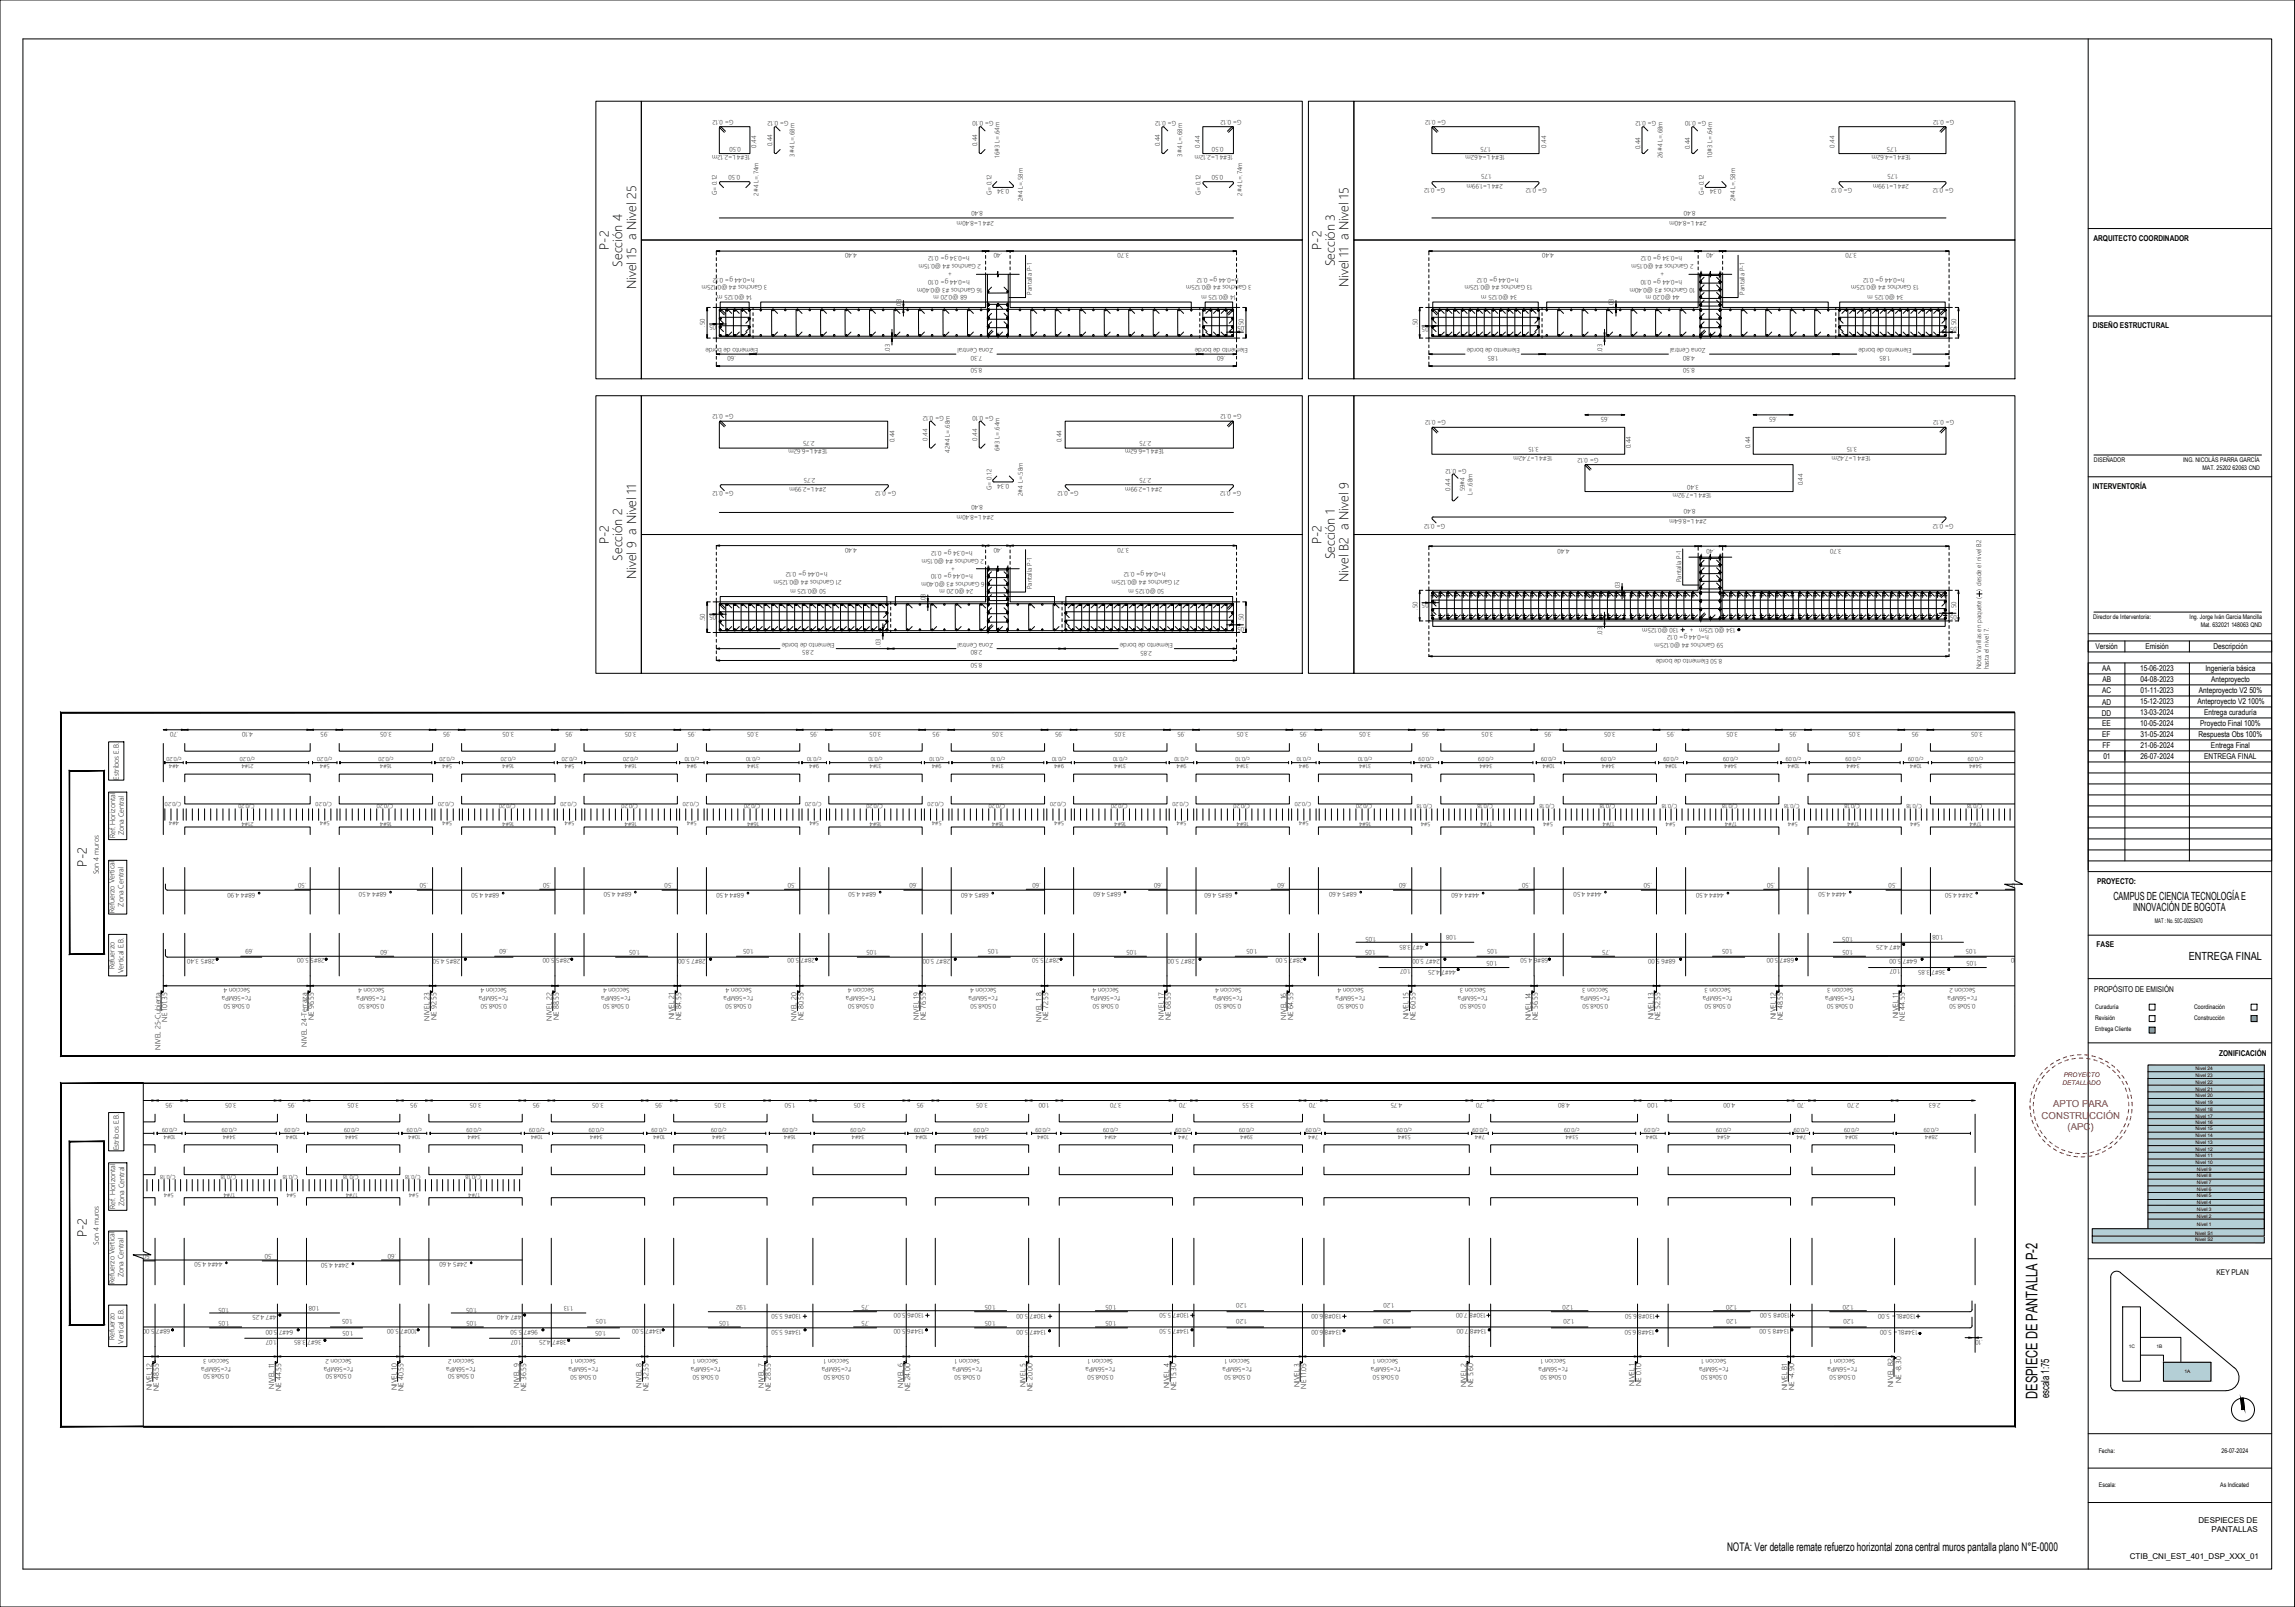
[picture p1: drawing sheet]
<svg xmlns="http://www.w3.org/2000/svg" width="1000mm" height="700mm" viewBox="0 0 1000 700" stroke-linecap="round" stroke-linejoin="round" font-family="sans-serif">
<defs><g id="words">
<text font-size="7" x="887.9" y="609.3" transform="rotate(-90 887.9 609.3)">DESPIECE DE PANTALLA P-2</text>
<g font-size="5.8">
<text x="37.8" y="377.4" transform="rotate(-90 37.8 377.4)">P-2</text>
<text x="37.8" y="538.9" transform="rotate(-90 37.8 538.9)">P-2</text>
</g>
<g font-size="5.7">
<text x="265.4" y="108.8" transform="rotate(-90 265.4 108.8)">P-2</text>
<text x="575.9" y="108.8" transform="rotate(-90 575.9 108.8)">P-2</text>
<text x="271.1" y="116.1" transform="rotate(-90 271.1 116.1)">Sección 4</text>
<text x="581.7" y="115.9" transform="rotate(-90 581.7 115.9)">Sección 3</text>
<text x="587.7" y="125.2" transform="rotate(-90 587.7 125.2)">Nivel 11 a Nivel 15</text>
<text x="277.2" y="126" transform="rotate(-90 277.2 126)">Nivel 15 a Nivel 25</text>
<text x="265.4" y="237" transform="rotate(-90 265.4 237)">P-2</text>
<text x="575.9" y="237" transform="rotate(-90 575.9 237)">P-2</text>
<text x="271.1" y="244.2" transform="rotate(-90 271.1 244.2)">Sección 2</text>
<text x="581.7" y="243.6" transform="rotate(-90 581.7 243.6)">Sección 1</text>
<text x="277.2" y="252.3" transform="rotate(-90 277.2 252.3)">Nivel 9 a Nivel 11</text>
<text x="587.7" y="253.4" transform="rotate(-90 587.7 253.4)">Nivel B2 a Nivel 9</text>
</g>
<text font-size="5.2" x="752.6" y="675.7">NOTA: Ver detalle remate refuerzo horizontal zona central muros pantalla plano N°E-0000</text>
<g font-size="4.9">
<text x="921" y="392">CAMPUS DE CIENCIA TECNOLOGÍA E</text>
<text x="929.6" y="396.7">INNOVACIÓN DE BOGOTA</text>
<text x="953.9" y="418.2">ENTREGA FINAL</text>
<text x="893.1" y="609.1" transform="rotate(-90 893.1 609.1)">escala 1:75</text>
</g>
<g font-size="4.2" fill="#f00">
<text x="894.8" y="482.2">APTO PARA</text>
<text x="889.7" y="487.2">CONSTRUCCIÓN</text>
<text x="901" y="492.2">(APC)</text>
</g>
<g font-size="3.5">
<text x="912.3" y="104.9">ARQUITECTO COORDINADOR</text>
<text x="912.1" y="143">DISEÑO ESTRUCTURAL</text>
<text x="912.1" y="213">INTERVENTORÍA</text>
<text x="913.2" y="282.7">Versión</text>
<text x="934.9" y="282.7">Emisión</text>
<text x="964.6" y="282.7">Descripción</text>
<text x="916.1" y="292.3">AA</text>
<text x="932.6" y="292.3">15-06-2023</text>
<text x="961.1" y="292.3">Ingeniería básica</text>
<text x="916.2" y="297.1">AB</text>
<text x="932.7" y="297.1">04-08-2023</text>
<text x="963.6" y="297.1">Anteproyecto</text>
<text x="916.1" y="301.9">AC</text>
<text x="932.7" y="301.9">01-11-2023</text>
<text x="958.3" y="301.9">Anteproyecto V2 50%</text>
<text x="915.9" y="311.7">DD</text>
<text x="916.1" y="307">AD</text>
<text x="932.6" y="306.5">15-12-2023</text>
<text x="932.6" y="311.5">13-03-2024</text>
<text x="957.6" y="306.6">Anteproyecto V2 100%</text>
<text x="960.5" y="311.5">Entrega curaduría</text>
<text x="916.1" y="316.2">EE</text>
<text x="932.6" y="316.2">10-05-2024</text>
<text x="958.8" y="316.2">Proyecto Final 100%</text>
<text x="916.1" y="321">EF</text>
<text x="932.7" y="321">31-05-2024</text>
<text x="958.1" y="321">Respuesta Obs 100%</text>
<text x="916.2" y="325.8">FF</text>
<text x="932.8" y="325.8">21-06-2024</text>
<text x="963.5" y="325.8">Entrega Final</text>
<text x="916.6" y="330.6">01</text>
<text x="932.8" y="330.6">26-07-2024</text>
<text x="960.6" y="330.6">ENTREGA FINAL</text>
<text x="913.8" y="385.1">PROYECTO:</text>
<text x="913.7" y="412.3">FASE</text>
<text x="912.7" y="432.1">PROPÓSITO DE EMISIÓN</text>
<text x="967.1" y="460.1">ZONIFICACIÓN</text>
<text x="966" y="555.5">KEY PLAN</text>
<text x="958.1" y="663.3">DESPIECES DE</text>
<text x="963.7" y="667.4">PANTALLAS</text>
<text x="928.1" y="678.8">CTIB_CNI_EST_401_DSP_XXX_01</text>
</g>
<g font-size="3.2">
<text x="51.8" y="339.5" transform="rotate(-90 51.8 339.5)">Estribos E.B.</text>
<text x="50.1" y="365.1" transform="rotate(-90 50.1 365.1)">Ref. Horizontal</text>
<text x="54" y="363.8" transform="rotate(-90 54 363.8)">Zona Central</text>
<text x="43.1" y="380.8" transform="rotate(-90 43.1 380.8)">Son 4 muros</text>
<text x="53.8" y="394.9" transform="rotate(-90 53.8 394.9)">Zona Central</text>
<text x="49.9" y="397.7" transform="rotate(-90 49.9 397.7)">Refuerzo Vertical</text>
<text x="49.9" y="422.2" transform="rotate(-90 49.9 422.2)">Refuerzo</text>
<text x="53.8" y="423.8" transform="rotate(-90 53.8 423.8)">Vertical E.B.</text>
<text x="293.8" y="443.9" transform="rotate(-90 293.8 443.9)">NIVEL 21</text>
<text x="613.8" y="444" transform="rotate(-90 613.8 444)">NIVEL 15</text>
<text x="720.5" y="444" transform="rotate(-90 720.5 444)">NIVEL 13</text>
<text x="773.9" y="444" transform="rotate(-90 773.9 444)">NIVEL 12</text>
<text x="827.2" y="443.4" transform="rotate(-90 827.2 443.4)">NIVEL 11</text>
<text x="72.8" y="445" transform="rotate(-90 72.8 445)">NE 101.35</text>
<text x="136.8" y="444.3" transform="rotate(-90 136.8 444.3)">NE 96.55</text>
<text x="187.1" y="444.5" transform="rotate(-90 187.1 444.5)">NIVEL 23</text>
<text x="190.2" y="444.3" transform="rotate(-90 190.2 444.3)">NE 92.55</text>
<text x="240.5" y="444.5" transform="rotate(-90 240.5 444.5)">NIVEL 22</text>
<text x="243.5" y="444.3" transform="rotate(-90 243.5 444.3)">NE 88.55</text>
<text x="296.8" y="444.4" transform="rotate(-90 296.8 444.4)">NE 84.55</text>
<text x="347.1" y="444.6" transform="rotate(-90 347.1 444.6)">NIVEL 20</text>
<text x="350.2" y="444.3" transform="rotate(-90 350.2 444.3)">NE 80.55</text>
<text x="400.5" y="444" transform="rotate(-90 400.5 444)">NIVEL 19</text>
<text x="403.5" y="444.3" transform="rotate(-90 403.5 444.3)">NE 76.55</text>
<text x="453.8" y="444.9" transform="rotate(-90 453.8 444.9)">NIVEL 1 8</text>
<text x="456.8" y="444.3" transform="rotate(-90 456.8 444.3)">NE 72.55</text>
<text x="507.2" y="444" transform="rotate(-90 507.2 444)">NIVEL 17</text>
<text x="510.2" y="444.3" transform="rotate(-90 510.2 444.3)">NE 68.55</text>
<text x="560.5" y="444.1" transform="rotate(-90 560.5 444.1)">NIVEL 16</text>
<text x="563.5" y="444.4" transform="rotate(-90 563.5 444.4)">NE 64.55</text>
<text x="616.8" y="444.3" transform="rotate(-90 616.8 444.3)">NE 60.55</text>
<text x="667.2" y="444.2" transform="rotate(-90 667.2 444.2)">NIVEL 14</text>
<text x="670.2" y="444.3" transform="rotate(-90 670.2 444.3)">NE 56.55</text>
<text x="723.5" y="444.3" transform="rotate(-90 723.5 444.3)">NE 52.55</text>
<text x="776.9" y="444.4" transform="rotate(-90 776.9 444.4)">NE 48.55</text>
<text x="830.2" y="444.5" transform="rotate(-90 830.2 444.5)">NE 44.55</text>
<text x="880.5" y="444" transform="rotate(-90 880.5 444)">NIVEL 10</text>
<text x="133.8" y="455.9" transform="rotate(-90 133.8 455.9)">NIVEL 24-Terraza</text>
<text x="69.9" y="457.2" transform="rotate(-90 69.9 457.2)">NIVEL 25-Cubierta</text>
<text x="51.9" y="501" transform="rotate(-90 51.9 501)">Estribos E.B.</text>
<text x="50.2" y="526.6" transform="rotate(-90 50.2 526.6)">Ref. Horizontal</text>
<text x="54.1" y="525.3" transform="rotate(-90 54.1 525.3)">Zona Central</text>
<text x="43.1" y="542.3" transform="rotate(-90 43.1 542.3)">Son 4 muros</text>
<text x="53.8" y="556.4" transform="rotate(-90 53.8 556.4)">Zona Central</text>
<text x="49.9" y="559.1" transform="rotate(-90 49.9 559.1)">Refuerzo Vertical</text>
<text x="49.9" y="583.7" transform="rotate(-90 49.9 583.7)">Refuerzo</text>
<text x="53.8" y="585.3" transform="rotate(-90 53.8 585.3)">Vertical E.B.</text>
<text x="66.2" y="605.4" transform="rotate(-90 66.2 605.4)">NIVEL 12</text>
<text x="69.2" y="605.8" transform="rotate(-90 69.2 605.8)">NE 48.55</text>
<text x="119.5" y="604.8" transform="rotate(-90 119.5 604.8)">NIVEL 11</text>
<text x="122.5" y="605.9" transform="rotate(-90 122.5 605.9)">NE 44.55</text>
<text x="172.9" y="605.5" transform="rotate(-90 172.9 605.5)">NIVEL 10</text>
<text x="175.9" y="605.8" transform="rotate(-90 175.9 605.8)">NE 40.55</text>
<text x="226.2" y="604.4" transform="rotate(-90 226.2 604.4)">NIVEL 9</text>
<text x="229.2" y="605.8" transform="rotate(-90 229.2 605.8)">NE 36.55</text>
<text x="279.5" y="604.4" transform="rotate(-90 279.5 604.4)">NIVEL 8</text>
<text x="282.6" y="605.8" transform="rotate(-90 282.6 605.8)">NE 32.55</text>
<text x="332.8" y="604.4" transform="rotate(-90 332.8 604.4)">NIVEL 7</text>
<text x="335.9" y="605.8" transform="rotate(-90 335.9 605.8)">NE 28.55</text>
<text x="393.5" y="604.4" transform="rotate(-90 393.5 604.4)">NIVEL 6</text>
<text x="396.6" y="606" transform="rotate(-90 396.6 606)">NE 24.00</text>
<text x="446.9" y="604.3" transform="rotate(-90 446.9 604.3)">NIVEL 5</text>
<text x="449.9" y="605.9" transform="rotate(-90 449.9 605.9)">NE 20.00</text>
<text x="509.5" y="604.5" transform="rotate(-90 509.5 604.5)">NIVEL 4</text>
<text x="512.6" y="605.4" transform="rotate(-90 512.6 605.4)">NE 15.30</text>
<text x="566.3" y="604.2" transform="rotate(-90 566.3 604.2)">NIVEL 3</text>
<text x="569.3" y="604.8" transform="rotate(-90 569.3 604.8)">NE 11.05</text>
<text x="638.9" y="604.3" transform="rotate(-90 638.9 604.3)">NIVEL 2</text>
<text x="641.9" y="604.2" transform="rotate(-90 641.9 604.2)">NE 5.60</text>
<text x="712.3" y="603.7" transform="rotate(-90 712.3 603.7)">NIVEL 1</text>
<text x="715.3" y="603.7" transform="rotate(-90 715.3 603.7)">NE 0.10</text>
<text x="778.9" y="605.4" transform="rotate(-90 778.9 605.4)">NIVEL B1</text>
<text x="781.9" y="605.6" transform="rotate(-90 781.9 605.6)">NE -4.90</text>
<text x="825.1" y="604" transform="rotate(-90 825.1 604)">NIVEL B2</text>
<text x="828.5" y="602.5" transform="rotate(-90 828.5 602.5)">NE -8.30</text>
</g>
<g font-size="2.9">
<text x="319.6" y="52.2" transform="rotate(-180 319.6 52.2)">G= 0.12</text>
<text x="343.6" y="52.8" transform="rotate(-180 343.6 52.8)">G= 0.12</text>
<text x="433" y="52.8" transform="rotate(-180 433 52.8)">G= 0.10</text>
<text x="512.6" y="52.8" transform="rotate(-180 512.6 52.8)">G= 0.12</text>
<text x="541.1" y="52.2" transform="rotate(-180 541.1 52.2)">G= 0.12</text>
<text x="630.1" y="52.2" transform="rotate(-180 630.1 52.2)">G= 0.12</text>
<text x="721.8" y="52.8" transform="rotate(-180 721.8 52.8)">G= 0.12</text>
<text x="743.5" y="52.8" transform="rotate(-180 743.5 52.8)">G= 0.10</text>
<text x="851.6" y="52.2" transform="rotate(-180 851.6 52.2)">G= 0.12</text>
<text x="322.9" y="63.9" transform="rotate(-180 322.9 63.9)">0.50</text>
<text x="329.5" y="64.3" transform="rotate(-90 329.5 64.3)">0.44</text>
<text x="336.5" y="63.7" transform="rotate(-90 336.5 63.7)">0.44</text>
<text x="425.9" y="63.7" transform="rotate(-90 425.9 63.7)">0.44</text>
<text x="505.5" y="63.7" transform="rotate(-90 505.5 63.7)">0.44</text>
<text x="522.9" y="64.3" transform="rotate(-90 522.9 64.3)">0.44</text>
<text x="533.2" y="63.9" transform="rotate(-180 533.2 63.9)">0.50</text>
<text x="649.7" y="63.9" transform="rotate(-180 649.7 63.9)">1.75</text>
<text x="673.8" y="64.3" transform="rotate(-90 673.8 64.3)">0.44</text>
<text x="714.7" y="65" transform="rotate(-90 714.7 65)">0.44</text>
<text x="736.4" y="65" transform="rotate(-90 736.4 65)">0.44</text>
<text x="799.5" y="64.3" transform="rotate(-90 799.5 64.3)">0.44</text>
<text x="826.8" y="63.9" transform="rotate(-180 826.8 63.9)">1.75</text>
<text x="326.9" y="67.5" transform="rotate(-180 326.9 67.5)">1E#4 L=2.12m</text>
<text x="346.3" y="68.2" transform="rotate(-90 346.3 68.2)">3#4 L=.68m</text>
<text x="435.6" y="68.6" transform="rotate(-90 435.6 68.6)">16#3 L=.64m</text>
<text x="515.2" y="68.2" transform="rotate(-90 515.2 68.2)">3#4 L=.68m</text>
<text x="537.3" y="67.5" transform="rotate(-180 537.3 67.5)">1E#4 L=2.12m</text>
<text x="655.7" y="67.5" transform="rotate(-180 655.7 67.5)">1E#4 L=4.62m</text>
<text x="724.5" y="68.9" transform="rotate(-90 724.5 68.9)">26#4 L=.68m</text>
<text x="746.1" y="68.6" transform="rotate(-90 746.1 68.6)">10#3 L=.64m</text>
<text x="832.7" y="67.5" transform="rotate(-180 832.7 67.5)">1E#4 L=4.62m</text>
<text x="322.5" y="76.1" transform="rotate(-180 322.5 76.1)">0.50</text>
<text x="533.1" y="76.1" transform="rotate(-180 533.1 76.1)">0.50</text>
<text x="650" y="76" transform="rotate(-180 650 76)">1.75</text>
<text x="827.1" y="76" transform="rotate(-180 827.1 76)">1.75</text>
<text x="439.8" y="82.5" transform="rotate(-180 439.8 82.5)">0.34</text>
<text x="629.8" y="82" transform="rotate(-180 629.8 82)">G= 0.12</text>
<text x="654.9" y="80.3" transform="rotate(-180 654.9 80.3)">2#4 L=1.99m</text>
<text x="674" y="82" transform="rotate(-180 674 82)">G= 0.12</text>
<text x="750.3" y="82.5" transform="rotate(-180 750.3 82.5)">0.34</text>
<text x="807.1" y="82" transform="rotate(-180 807.1 82)">G= 0.12</text>
<text x="831.9" y="80.3" transform="rotate(-180 831.9 80.3)">2#4 L=1.99m</text>
<text x="851.4" y="82" transform="rotate(-180 851.4 82)">G= 0.12</text>
<text x="312.4" y="85.1" transform="rotate(-90 312.4 85.1)">G= 0.12</text>
<text x="330.6" y="85.2" transform="rotate(-90 330.6 85.2)">2#4 L=.74m</text>
<text x="432" y="85.1" transform="rotate(-90 432 85.1)">G= 0.12</text>
<text x="445.7" y="87.7" transform="rotate(-90 445.7 87.7)">2#4 L=.58m</text>
<text x="523.1" y="85.1" transform="rotate(-90 523.1 85.1)">G= 0.12</text>
<text x="541.3" y="85.2" transform="rotate(-90 541.3 85.2)">2#4 L=.74m</text>
<text x="742.5" y="85.1" transform="rotate(-90 742.5 85.1)">G= 0.12</text>
<text x="756.2" y="87.7" transform="rotate(-90 756.2 87.7)">2#4 L=.58m</text>
<text x="428.4" y="91.8" transform="rotate(-180 428.4 91.8)">8.40</text>
<text x="738.9" y="91.8" transform="rotate(-180 738.9 91.8)">8.40</text>
<text x="433.1" y="96.1" transform="rotate(-180 433.1 96.1)">2#4 L=8.40m</text>
<text x="743.6" y="96.1" transform="rotate(-180 743.6 96.1)">2#4 L=8.40m</text>
<text x="373.4" y="110.3" transform="rotate(-180 373.4 110.3)">4.40</text>
<text x="422.6" y="111.7" transform="rotate(-180 422.6 111.7)">h=0.34 g= 0.12</text>
<text x="436.7" y="110.3" transform="rotate(-180 436.7 110.3)">.40</text>
<text x="492" y="110.3" transform="rotate(-180 492 110.3)">3.70</text>
<text x="677.2" y="110.3" transform="rotate(-180 677.2 110.3)">4.40</text>
<text x="733.1" y="111.7" transform="rotate(-180 733.1 111.7)">h=0.34 g= 0.12</text>
<text x="747.2" y="110.3" transform="rotate(-180 747.2 110.3)">.40</text>
<text x="809.2" y="110.3" transform="rotate(-180 809.2 110.3)">3.70</text>
<text x="414.9" y="118.6" transform="rotate(-180 414.9 118.6)">+</text>
<text x="427.5" y="115.2" transform="rotate(-180 427.5 115.2)">2 Ganchos #4 @0.15m</text>
<text x="725.4" y="118.6" transform="rotate(-180 725.4 118.6)">+</text>
<text x="738" y="115.2" transform="rotate(-180 738 115.2)">2 Ganchos #4 @0.15m</text>
<text x="328.7" y="120.9" transform="rotate(-180 328.7 120.9)">h=0.44 g= 0.12</text>
<text x="334.4" y="124.3" transform="rotate(-180 334.4 124.3)">3 Ganchos #4 @0.125m</text>
<text x="422.6" y="121.9" transform="rotate(-180 422.6 121.9)">h=0.44 g= 0.10</text>
<text x="428.2" y="125.4" transform="rotate(-180 428.2 125.4)">16 Ganchos #3 @0.40m</text>
<text x="539.7" y="120.9" transform="rotate(-180 539.7 120.9)">h=0.44 g= 0.12</text>
<text x="545.4" y="124.3" transform="rotate(-180 545.4 124.3)">3 Ganchos #4 @0.125m</text>
<text x="661.7" y="120.9" transform="rotate(-180 661.7 120.9)">h=0.44 g= 0.12</text>
<text x="667.9" y="124.3" transform="rotate(-180 667.9 124.3)">13 Ganchos #4 @0.125m</text>
<text x="733.1" y="121.9" transform="rotate(-180 733.1 121.9)">h=0.44 g= 0.10</text>
<text x="738.7" y="125.4" transform="rotate(-180 738.7 125.4)">10 Ganchos #3 @0.40m</text>
<text x="830" y="120.9" transform="rotate(-180 830 120.9)">h=0.44 g= 0.12</text>
<text x="836.2" y="124.3" transform="rotate(-180 836.2 124.3)">13 Ganchos #4 @0.125m</text>
<text x="327.7" y="128.5" transform="rotate(-180 327.7 128.5)">14 @0.125 m</text>
<text x="421.4" y="128.5" transform="rotate(-180 421.4 128.5)">68 @0.20 m</text>
<text x="449.7" y="128.3" transform="rotate(-90 449.7 128.3)">Pantalla P-1</text>
<text x="538.7" y="128.5" transform="rotate(-180 538.7 128.5)">14 @0.125 m</text>
<text x="661.2" y="128.5" transform="rotate(-180 661.2 128.5)">34 @0.125 m</text>
<text x="731.9" y="128.5" transform="rotate(-180 731.9 128.5)">44 @0.20 m</text>
<text x="760.2" y="128.3" transform="rotate(-90 760.2 128.3)">Pantalla P-1</text>
<text x="829.5" y="128.5" transform="rotate(-180 829.5 128.5)">34 @0.125 m</text>
<text x="392.7" y="133.7" transform="rotate(-90 392.7 133.7)">.03</text>
<text x="703.2" y="133.7" transform="rotate(-90 703.2 133.7)">.03</text>
<text x="307.2" y="142.4" transform="rotate(-90 307.2 142.4)">.50</text>
<text x="312.7" y="141.4" transform="rotate(-180 312.7 141.4)">.05</text>
<text x="542" y="142.4" transform="rotate(-90 542 142.4)">.50</text>
<text x="542.8" y="141.8" transform="rotate(-180 542.8 141.8)">.05</text>
<text x="617.7" y="142.4" transform="rotate(-90 617.7 142.4)">.50</text>
<text x="623.2" y="142.3" transform="rotate(-180 623.2 142.3)">.05</text>
<text x="852.5" y="142.4" transform="rotate(-90 852.5 142.4)">.50</text>
<text x="853.4" y="142.3" transform="rotate(-180 853.4 142.3)">.05</text>
<text x="320.6" y="155" transform="rotate(-180 320.6 155)">.60</text>
<text x="330.4" y="151.6" transform="rotate(-180 330.4 151.6)">Elemento de borde</text>
<text x="387.7" y="153.4" transform="rotate(-90 387.7 153.4)">.03</text>
<text x="428" y="155" transform="rotate(-180 428 155)">7.30</text>
<text x="432.8" y="151.6" transform="rotate(-180 432.8 151.6)">Zona Central</text>
<text x="534" y="155" transform="rotate(-180 534 155)">.60</text>
<text x="543.8" y="151.6" transform="rotate(-180 543.8 151.6)">Elemento de borde</text>
<text x="652.9" y="155" transform="rotate(-180 652.9 155)">1.85</text>
<text x="662.3" y="151.6" transform="rotate(-180 662.3 151.6)">Elemento de borde</text>
<text x="698.2" y="153.4" transform="rotate(-90 698.2 153.4)">.03</text>
<text x="738.5" y="155" transform="rotate(-180 738.5 155)">4.80</text>
<text x="743.3" y="151.6" transform="rotate(-180 743.3 151.6)">Zona Central</text>
<text x="823.6" y="155" transform="rotate(-180 823.6 155)">1.85</text>
<text x="833" y="151.6" transform="rotate(-180 833 151.6)">Elemento de borde</text>
<text x="428" y="160.4" transform="rotate(-180 428 160.4)">8.50</text>
<text x="738.5" y="160.4" transform="rotate(-180 738.5 160.4)">8.50</text>
<text x="319.6" y="180.4" transform="rotate(-180 319.6 180.4)">G= 0.12</text>
<text x="411.3" y="181.1" transform="rotate(-180 411.3 181.1)">G= 0.12</text>
<text x="433" y="181.1" transform="rotate(-180 433 181.1)">G= 0.10</text>
<text x="541.1" y="180.4" transform="rotate(-180 541.1 180.4)">G= 0.12</text>
<text x="630.1" y="183.1" transform="rotate(-180 630.1 183.1)">G= 0.12</text>
<text x="701.2" y="181.7" transform="rotate(-180 701.2 181.7)">.65</text>
<text x="774.5" y="181.7" transform="rotate(-180 774.5 181.7)">.65</text>
<text x="851.6" y="183.1" transform="rotate(-180 851.6 183.1)">G= 0.12</text>
<text x="404.2" y="192" transform="rotate(-90 404.2 192)">0.44</text>
<text x="425.9" y="192" transform="rotate(-90 425.9 192)">0.44</text>
<text x="354.9" y="192.2" transform="rotate(-180 354.9 192.2)">2.75</text>
<text x="360.6" y="195.7" transform="rotate(-180 360.6 195.7)">1E#4 L=6.62m</text>
<text x="389.8" y="192.5" transform="rotate(-90 389.8 192.5)">0.44</text>
<text x="413.9" y="197.2" transform="rotate(-90 413.9 197.2)">42#4 L=.68m</text>
<text x="435.6" y="196.4" transform="rotate(-90 435.6 196.4)">6#3 L=.64m</text>
<text x="462.6" y="192.5" transform="rotate(-90 462.6 192.5)">0.44</text>
<text x="501.6" y="192.2" transform="rotate(-180 501.6 192.2)">2.75</text>
<text x="507.3" y="195.7" transform="rotate(-180 507.3 195.7)">1E#4 L=6.62m</text>
<text x="670.6" y="194.9" transform="rotate(-180 670.6 194.9)">3.15</text>
<text x="710.7" y="195.2" transform="rotate(-90 710.7 195.2)">0.44</text>
<text x="762.8" y="195.2" transform="rotate(-90 762.8 195.2)">0.44</text>
<text x="809.3" y="194.9" transform="rotate(-180 809.3 194.9)">3.15</text>
<text x="676.6" y="198.4" transform="rotate(-180 676.6 198.4)">1E#4 L=7.42m</text>
<text x="696.6" y="199.4" transform="rotate(-180 696.6 199.4)">G= 0.12</text>
<text x="815.3" y="198.4" transform="rotate(-180 815.3 198.4)">1E#4 L=7.42m</text>
<text x="355.3" y="208" transform="rotate(-180 355.3 208)">2.75</text>
<text x="501.6" y="208" transform="rotate(-180 501.6 208)">2.75</text>
<text x="639.1" y="204.1" transform="rotate(-180 639.1 204.1)">G= 0.12</text>
<text x="319.6" y="214.1" transform="rotate(-180 319.6 214.1)">G= 0.12</text>
<text x="360.1" y="212.3" transform="rotate(-180 360.1 212.3)">2#4 L=2.99m</text>
<text x="390.5" y="214.1" transform="rotate(-180 390.5 214.1)">G= 0.12</text>
<text x="432" y="213.4" transform="rotate(-90 432 213.4)">G= 0.12</text>
<text x="439.8" y="210.7" transform="rotate(-180 439.8 210.7)">0.34</text>
<text x="445.7" y="216" transform="rotate(-90 445.7 216)">2#4 L=.58m</text>
<text x="469.9" y="214.1" transform="rotate(-180 469.9 214.1)">G= 0.12</text>
<text x="506.4" y="212.3" transform="rotate(-180 506.4 212.3)">2#4 L=2.99m</text>
<text x="540.9" y="214.1" transform="rotate(-180 540.9 214.1)">G= 0.12</text>
<text x="632" y="213.7" transform="rotate(-90 632 213.7)">0.44</text>
<text x="638.3" y="214" transform="rotate(-90 638.3 214)">59#4</text>
<text x="641.7" y="215.4" transform="rotate(-90 641.7 215.4)">L=.68m</text>
<text x="740.3" y="211.1" transform="rotate(-180 740.3 211.1)">3.40</text>
<text x="745.9" y="214.6" transform="rotate(-180 745.9 214.6)">1E#4 L=7.92m</text>
<text x="785.6" y="211.4" transform="rotate(-90 785.6 211.4)">0.44</text>
<text x="428.4" y="220" transform="rotate(-180 428.4 220)">8.40</text>
<text x="738.9" y="221.7" transform="rotate(-180 738.9 221.7)">8.40</text>
<text x="433.1" y="224.3" transform="rotate(-180 433.1 224.3)">2#4 L=8.40m</text>
<text x="743.6" y="225.9" transform="rotate(-180 743.6 225.9)">2#4 L=8.64m</text>
<text x="629.8" y="228.1" transform="rotate(-180 629.8 228.1)">G= 0.12</text>
<text x="851.4" y="228.1" transform="rotate(-180 851.4 228.1)">G= 0.12</text>
<text x="373.4" y="238.6" transform="rotate(-180 373.4 238.6)">4.40</text>
<text x="423.9" y="240" transform="rotate(-180 423.9 240)">h=0.34 g= 0.12</text>
<text x="436.7" y="238.6" transform="rotate(-180 436.7 238.6)">.40</text>
<text x="492" y="238.6" transform="rotate(-180 492 238.6)">3.70</text>
<text x="683.9" y="238.9" transform="rotate(-180 683.9 238.9)">4.40</text>
<text x="747.2" y="238.9" transform="rotate(-180 747.2 238.9)">.40</text>
<text x="802.6" y="238.9" transform="rotate(-180 802.6 238.9)">3.70</text>
<text x="428.8" y="243.4" transform="rotate(-180 428.8 243.4)">2 Ganchos #4 @0.15m</text>
<text x="360.6" y="249.1" transform="rotate(-180 360.6 249.1)">h=0.44 g= 0.12</text>
<text x="416.2" y="246.9" transform="rotate(-180 416.2 246.9)">+</text>
<text x="423.9" y="250.2" transform="rotate(-180 423.9 250.2)">h=0.44 g= 0.10</text>
<text x="507.9" y="249.1" transform="rotate(-180 507.9 249.1)">h=0.44 g= 0.12</text>
<text x="360" y="256.7" transform="rotate(-180 360 256.7)">50 @0.125 m</text>
<text x="366.7" y="252.6" transform="rotate(-180 366.7 252.6)">21 Ganchos #4 @0.125m</text>
<text x="424.1" y="256.7" transform="rotate(-180 424.1 256.7)">24 @0.20 m</text>
<text x="429" y="253.6" transform="rotate(-180 429 253.6)">6 Ganchos #3 @0.40m</text>
<text x="449.7" y="256.6" transform="rotate(-90 449.7 256.6)">Pantalla P-1</text>
<text x="507.4" y="256.7" transform="rotate(-180 507.4 256.7)">50 @0.125 m</text>
<text x="514.1" y="252.6" transform="rotate(-180 514.1 252.6)">21 Ganchos #4 @0.125m</text>
<text x="705.9" y="256.8" transform="rotate(-90 705.9 256.8)">.03</text>
<text x="732.6" y="253.5" transform="rotate(-90 732.6 253.5)">Pantalla P-1</text>
<text x="863.3" y="257.6" transform="rotate(-90 863.3 257.6)">) desde el nivel B2</text>
<text x="403.4" y="261.9" transform="rotate(-90 403.4 261.9)">.03</text>
<text x="623.2" y="262.8" transform="rotate(-180 623.2 262.8)">.05</text>
<text x="312.7" y="267.9" transform="rotate(-180 312.7 267.9)">.05</text>
<text x="617.7" y="265.6" transform="rotate(-90 617.7 265.6)">.50</text>
<text x="852.5" y="265.6" transform="rotate(-90 852.5 265.6)">.50</text>
<text x="853.4" y="268.1" transform="rotate(-180 853.4 268.1)">.05</text>
<text x="307.2" y="270.7" transform="rotate(-90 307.2 270.7)">.50</text>
<text x="542" y="270.7" transform="rotate(-90 542 270.7)">.50</text>
<text x="542.8" y="273.1" transform="rotate(-180 542.8 273.1)">.05</text>
<text x="731.5" y="273.4" transform="rotate(-180 731.5 273.4)">130 @0.125m</text>
<text x="738.1" y="273.4" transform="rotate(-180 738.1 273.4)">+</text>
<text x="756.3" y="273.4" transform="rotate(-180 756.3 273.4)">134 @0.125m</text>
<text x="363.7" y="279.8" transform="rotate(-180 363.7 279.8)">Elemento de borde</text>
<text x="383.8" y="281.7" transform="rotate(-90 383.8 281.7)">.03</text>
<text x="432.8" y="279.8" transform="rotate(-180 432.8 279.8)">Zona Central</text>
<text x="511.1" y="280" transform="rotate(-180 511.1 280)">Elemento de borde</text>
<text x="698.2" y="276.6" transform="rotate(-90 698.2 276.6)">.03</text>
<text x="744.6" y="276.7" transform="rotate(-180 744.6 276.7)">h=0.44 g= 0.12</text>
<text x="751" y="280.2" transform="rotate(-180 751 280.2)">59 Ganchos #4 @0.125m</text>
<text x="354.7" y="283.3" transform="rotate(-180 354.7 283.3)">2.85</text>
<text x="428" y="283.3" transform="rotate(-180 428 283.3)">2.80</text>
<text x="502" y="283.4" transform="rotate(-180 502 283.4)">2.85</text>
<text x="750.4" y="286.9" transform="rotate(-180 750.4 286.9)">8.50 Elemento de borde</text>
<text x="428" y="288.7" transform="rotate(-180 428 288.7)">8.50</text>
<text x="863.3" y="291.6" transform="rotate(-90 863.3 291.6)">Nota: Varillas en paquete (</text>
<text x="866.7" y="291.5" transform="rotate(-90 866.7 291.5)">hasta el nivel 7.</text>
<text x="77.6" y="318.8" transform="rotate(-180 77.6 318.8)">.70</text>
<text x="110.1" y="318.8" transform="rotate(-180 110.1 318.8)">4.10</text>
<text x="143.3" y="318.8" transform="rotate(-180 143.3 318.8)">.95</text>
<text x="170.7" y="318.8" transform="rotate(-180 170.7 318.8)">3.05</text>
<text x="196.6" y="318.8" transform="rotate(-180 196.6 318.8)">.95</text>
<text x="224" y="318.8" transform="rotate(-180 224 318.8)">3.05</text>
<text x="250" y="318.8" transform="rotate(-180 250 318.8)">.95</text>
<text x="277.4" y="318.8" transform="rotate(-180 277.4 318.8)">3.05</text>
<text x="303.3" y="318.8" transform="rotate(-180 303.3 318.8)">.95</text>
<text x="330.7" y="318.8" transform="rotate(-180 330.7 318.8)">3.05</text>
<text x="356.7" y="318.8" transform="rotate(-180 356.7 318.8)">.95</text>
<text x="384" y="318.8" transform="rotate(-180 384 318.8)">3.05</text>
<text x="410" y="318.8" transform="rotate(-180 410 318.8)">.95</text>
<text x="437.3" y="318.8" transform="rotate(-180 437.3 318.8)">3.05</text>
<text x="463.3" y="318.8" transform="rotate(-180 463.3 318.8)">.95</text>
<text x="490.7" y="318.8" transform="rotate(-180 490.7 318.8)">3.05</text>
<text x="516.6" y="318.8" transform="rotate(-180 516.6 318.8)">.95</text>
<text x="544" y="318.8" transform="rotate(-180 544 318.8)">3.05</text>
<text x="570" y="318.8" transform="rotate(-180 570 318.8)">.95</text>
<text x="597.4" y="318.8" transform="rotate(-180 597.4 318.8)">3.05</text>
<text x="623.3" y="318.8" transform="rotate(-180 623.3 318.8)">.95</text>
<text x="650.7" y="318.8" transform="rotate(-180 650.7 318.8)">3.05</text>
<text x="676.7" y="318.8" transform="rotate(-180 676.7 318.8)">.95</text>
<text x="704" y="318.8" transform="rotate(-180 704 318.8)">3.05</text>
<text x="730" y="318.8" transform="rotate(-180 730 318.8)">.95</text>
<text x="757.4" y="318.8" transform="rotate(-180 757.4 318.8)">3.05</text>
<text x="783.3" y="318.8" transform="rotate(-180 783.3 318.8)">.95</text>
<text x="810.7" y="318.8" transform="rotate(-180 810.7 318.8)">3.05</text>
<text x="836.7" y="318.8" transform="rotate(-180 836.7 318.8)">.95</text>
<text x="864.1" y="318.8" transform="rotate(-180 864.1 318.8)">3.05</text>
<text x="111.2" y="388.7" transform="rotate(-180 111.2 388.7)">68#4 4.90</text>
<text x="133.5" y="384.7" transform="rotate(-180 133.5 384.7)">.50</text>
<text x="168.5" y="388.3" transform="rotate(-180 168.5 388.3)">68#4 4.50</text>
<text x="186.5" y="384.7" transform="rotate(-180 186.5 384.7)">.50</text>
<text x="217.6" y="388.7" transform="rotate(-180 217.6 388.7)">68#4 4.50</text>
<text x="240.2" y="384.7" transform="rotate(-180 240.2 384.7)">.50</text>
<text x="275.2" y="388.3" transform="rotate(-180 275.2 388.3)">68#4 4.50</text>
<text x="293.2" y="384.7" transform="rotate(-180 293.2 384.7)">.50</text>
<text x="324.2" y="388.7" transform="rotate(-180 324.2 388.7)">68#4 4.50</text>
<text x="346.9" y="384.7" transform="rotate(-180 346.9 384.7)">.50</text>
<text x="381.8" y="388.3" transform="rotate(-180 381.8 388.3)">68#4 4.50</text>
<text x="399.9" y="384.7" transform="rotate(-180 399.9 384.7)">.60</text>
<text x="430.9" y="388.7" transform="rotate(-180 430.9 388.7)">68#5 4.60</text>
<text x="453.6" y="384.7" transform="rotate(-180 453.6 384.7)">.60</text>
<text x="488.5" y="388.3" transform="rotate(-180 488.5 388.3)">68#5 4.60</text>
<text x="506.6" y="384.7" transform="rotate(-180 506.6 384.7)">.60</text>
<text x="536.9" y="388.7" transform="rotate(-180 536.9 388.7)">68#5 4.60</text>
<text x="560.2" y="384.7" transform="rotate(-180 560.2 384.7)">.60</text>
<text x="591.2" y="388.3" transform="rotate(-180 591.2 388.3)">68#5 4.60</text>
<text x="613.2" y="384.7" transform="rotate(-180 613.2 384.7)">.60</text>
<text x="644.6" y="388.7" transform="rotate(-180 644.6 388.7)">44#4 4.60</text>
<text x="666.9" y="384.7" transform="rotate(-180 666.9 384.7)">.50</text>
<text x="697.9" y="388.3" transform="rotate(-180 697.9 388.3)">44#4 4.50</text>
<text x="719.9" y="384.7" transform="rotate(-180 719.9 384.7)">.50</text>
<text x="751.2" y="388.7" transform="rotate(-180 751.2 388.7)">44#4 4.50</text>
<text x="773.6" y="384.7" transform="rotate(-180 773.6 384.7)">.50</text>
<text x="804.6" y="388.3" transform="rotate(-180 804.6 388.3)">44#4 4.50</text>
<text x="826.6" y="384.7" transform="rotate(-180 826.6 384.7)">.50</text>
<text x="859.7" y="388.7" transform="rotate(-180 859.7 388.7)">24#4 4.50</text>
<text x="880.3" y="384.7" transform="rotate(-180 880.3 384.7)">.60</text>
<text x="634.7" y="407.4" transform="rotate(-180 634.7 407.4)">1.08</text>
<text x="846.8" y="407.4" transform="rotate(-180 846.8 407.4)">1.08</text>
<text x="110.5" y="413.2" transform="rotate(-180 110.5 413.2)">.69</text>
<text x="169.4" y="413.9" transform="rotate(-180 169.4 413.9)">.60</text>
<text x="221.3" y="413.2" transform="rotate(-180 221.3 413.2)">.60</text>
<text x="278.8" y="413.9" transform="rotate(-180 278.8 413.9)">1.05</text>
<text x="328.4" y="413.2" transform="rotate(-180 328.4 413.2)">1.05</text>
<text x="382.1" y="413.9" transform="rotate(-180 382.1 413.9)">1.05</text>
<text x="435.1" y="413.2" transform="rotate(-180 435.1 413.2)">1.05</text>
<text x="495.5" y="413.9" transform="rotate(-180 495.5 413.9)">1.05</text>
<text x="547.8" y="413.2" transform="rotate(-180 547.8 413.2)">1.05</text>
<text x="599.5" y="413.9" transform="rotate(-180 599.5 413.9)">1.05</text>
<text x="599.6" y="408" transform="rotate(-180 599.6 408)">1.05</text>
<text x="620.3" y="411.4" transform="rotate(-180 620.3 411.4)">4#7 3.85</text>
<text x="652.7" y="413.2" transform="rotate(-180 652.7 413.2)">1.05</text>
<text x="701.7" y="413.9" transform="rotate(-180 701.7 413.9)">.75</text>
<text x="755.1" y="413.2" transform="rotate(-180 755.1 413.2)">1.05</text>
<text x="807.4" y="408" transform="rotate(-180 807.4 408)">1.05</text>
<text x="807.5" y="413.9" transform="rotate(-180 807.5 413.9)">1.05</text>
<text x="828.2" y="411.4" transform="rotate(-180 828.2 411.4)">4#7 4.25</text>
<text x="861.3" y="413.2" transform="rotate(-180 861.3 413.2)">1.05</text>
<text x="93.6" y="417.9" transform="rotate(-180 93.6 417.9)">28#5 3.40</text>
<text x="141.5" y="417.5" transform="rotate(-180 141.5 417.5)">28#5 5.00</text>
<text x="200.6" y="417.9" transform="rotate(-180 200.6 417.9)">28#5 4.50</text>
<text x="248.5" y="417.5" transform="rotate(-180 248.5 417.5)">28#5 5.00</text>
<text x="307.4" y="417.9" transform="rotate(-180 307.4 417.9)">28#7 5.00</text>
<text x="355.1" y="417.5" transform="rotate(-180 355.1 417.5)">28#7 5.00</text>
<text x="414" y="417.9" transform="rotate(-180 414 417.9)">28#7 5.00</text>
<text x="461.7" y="417.5" transform="rotate(-180 461.7 417.5)">28#7 5.50</text>
<text x="520.7" y="417.9" transform="rotate(-180 520.7 417.9)">28#7 5.00</text>
<text x="567.9" y="417.5" transform="rotate(-180 567.9 417.5)">28#7 5.00</text>
<text x="627.5" y="417.9" transform="rotate(-180 627.5 417.9)">24#7 5.00</text>
<text x="652.4" y="418.4" transform="rotate(-180 652.4 418.4)">1.05</text>
<text x="674.6" y="417.5" transform="rotate(-180 674.6 417.5)">68#6 4.50</text>
<text x="730.2" y="417.9" transform="rotate(-180 730.2 417.9)">68#6 5.00</text>
<text x="781.8" y="417.5" transform="rotate(-180 781.8 417.5)">68#7 5.00</text>
<text x="835.4" y="417.9" transform="rotate(-180 835.4 417.9)">64#7 5.00</text>
<text x="861.5" y="418.4" transform="rotate(-180 861.5 418.4)">1.05</text>
<text x="889.3" y="417.5" transform="rotate(-180 889.3 417.5)">100#7 5.00</text>
<text x="614.7" y="422" transform="rotate(-180 614.7 422)">1.07</text>
<text x="634.4" y="422.4" transform="rotate(-180 634.4 422.4)">44#7 4.25</text>
<text x="828.1" y="422" transform="rotate(-180 828.1 422)">1.07</text>
<text x="847.8" y="422.4" transform="rotate(-180 847.8 422.4)">36#7 3.85</text>
<text x="109" y="430.3" transform="rotate(-180 109 430.3)">Seccion 4</text>
<text x="167.6" y="430.3" transform="rotate(-180 167.6 430.3)">Seccion 4</text>
<text x="220.9" y="430.3" transform="rotate(-180 220.9 430.3)">Seccion 4</text>
<text x="274.3" y="430.3" transform="rotate(-180 274.3 430.3)">Seccion 4</text>
<text x="327.6" y="430.3" transform="rotate(-180 327.6 430.3)">Seccion 4</text>
<text x="381" y="430.3" transform="rotate(-180 381 430.3)">Seccion 4</text>
<text x="434.3" y="430.3" transform="rotate(-180 434.3 430.3)">Seccion 4</text>
<text x="487.6" y="430.3" transform="rotate(-180 487.6 430.3)">Seccion 4</text>
<text x="541" y="430.3" transform="rotate(-180 541 430.3)">Seccion 4</text>
<text x="594.3" y="430.3" transform="rotate(-180 594.3 430.3)">Seccion 4</text>
<text x="647.5" y="430.3" transform="rotate(-180 647.5 430.3)">Seccion 3</text>
<text x="700.9" y="430.3" transform="rotate(-180 700.9 430.3)">Seccion 3</text>
<text x="754.2" y="430.3" transform="rotate(-180 754.2 430.3)">Seccion 3</text>
<text x="807.6" y="430.3" transform="rotate(-180 807.6 430.3)">Seccion 3</text>
<text x="860.9" y="430.3" transform="rotate(-180 860.9 430.3)">Seccion 2</text>
<text x="108.8" y="437.1" transform="rotate(-180 108.8 437.1)">0.50x8.50</text>
<text x="109.5" y="433.8" transform="rotate(-180 109.5 433.8)">f'c=56MPa</text>
<text x="167.5" y="437.1" transform="rotate(-180 167.5 437.1)">0.50x8.50</text>
<text x="168.2" y="433.8" transform="rotate(-180 168.2 433.8)">f'c=56MPa</text>
<text x="220.8" y="437.1" transform="rotate(-180 220.8 437.1)">0.50x8.50</text>
<text x="221.5" y="433.8" transform="rotate(-180 221.5 433.8)">f'c=56MPa</text>
<text x="274.2" y="437.1" transform="rotate(-180 274.2 437.1)">0.50x8.50</text>
<text x="274.8" y="433.8" transform="rotate(-180 274.8 433.8)">f'c=56MPa</text>
<text x="327.5" y="437.1" transform="rotate(-180 327.5 437.1)">0.50x8.50</text>
<text x="328.2" y="433.8" transform="rotate(-180 328.2 433.8)">f'c=56MPa</text>
<text x="380.8" y="437.1" transform="rotate(-180 380.8 437.1)">0.50x8.50</text>
<text x="381.5" y="433.8" transform="rotate(-180 381.5 433.8)">f'c=56MPa</text>
<text x="434.2" y="437.1" transform="rotate(-180 434.2 437.1)">0.50x8.50</text>
<text x="434.8" y="433.8" transform="rotate(-180 434.8 433.8)">f'c=56MPa</text>
<text x="487.5" y="437.1" transform="rotate(-180 487.5 437.1)">0.50x8.50</text>
<text x="488.2" y="433.8" transform="rotate(-180 488.2 433.8)">f'c=56MPa</text>
<text x="540.9" y="437.1" transform="rotate(-180 540.9 437.1)">0.50x8.50</text>
<text x="541.5" y="433.8" transform="rotate(-180 541.5 433.8)">f'c=56MPa</text>
<text x="594.2" y="437.1" transform="rotate(-180 594.2 437.1)">0.50x8.50</text>
<text x="594.9" y="433.8" transform="rotate(-180 594.9 433.8)">f'c=56MPa</text>
<text x="647.5" y="437.1" transform="rotate(-180 647.5 437.1)">0.50x8.50</text>
<text x="648.2" y="433.8" transform="rotate(-180 648.2 433.8)">f'c=56MPa</text>
<text x="700.9" y="437.1" transform="rotate(-180 700.9 437.1)">0.50x8.50</text>
<text x="701.5" y="433.8" transform="rotate(-180 701.5 433.8)">f'c=56MPa</text>
<text x="754.2" y="437.1" transform="rotate(-180 754.2 437.1)">0.50x8.50</text>
<text x="754.9" y="433.8" transform="rotate(-180 754.9 433.8)">f'c=56MPa</text>
<text x="807.6" y="437.1" transform="rotate(-180 807.6 437.1)">0.50x8.50</text>
<text x="808.2" y="433.8" transform="rotate(-180 808.2 433.8)">f'c=56MPa</text>
<text x="860.9" y="437.1" transform="rotate(-180 860.9 437.1)">0.50x8.50</text>
<text x="861.6" y="433.8" transform="rotate(-180 861.6 433.8)">f'c=56MPa</text>
<text x="75.7" y="480.3" transform="rotate(-180 75.7 480.3)">.95</text>
<text x="103.1" y="480.3" transform="rotate(-180 103.1 480.3)">3.05</text>
<text x="129" y="480.3" transform="rotate(-180 129 480.3)">.95</text>
<text x="156.4" y="480.3" transform="rotate(-180 156.4 480.3)">3.05</text>
<text x="182.4" y="480.3" transform="rotate(-180 182.4 480.3)">.95</text>
<text x="209.8" y="480.3" transform="rotate(-180 209.8 480.3)">3.05</text>
<text x="235.7" y="480.3" transform="rotate(-180 235.7 480.3)">.95</text>
<text x="263.1" y="480.3" transform="rotate(-180 263.1 480.3)">3.05</text>
<text x="289.1" y="480.3" transform="rotate(-180 289.1 480.3)">.95</text>
<text x="316.4" y="480.3" transform="rotate(-180 316.4 480.3)">3.05</text>
<text x="346.5" y="480.3" transform="rotate(-180 346.5 480.3)">1.50</text>
<text x="377.1" y="480.3" transform="rotate(-180 377.1 480.3)">3.05</text>
<text x="403.1" y="480.3" transform="rotate(-180 403.1 480.3)">.95</text>
<text x="430.4" y="480.3" transform="rotate(-180 430.4 480.3)">3.05</text>
<text x="457.2" y="480.3" transform="rotate(-180 457.2 480.3)">1.00</text>
<text x="488.8" y="480.3" transform="rotate(-180 488.8 480.3)">3.70</text>
<text x="517.4" y="480.3" transform="rotate(-180 517.4 480.3)">.70</text>
<text x="546.4" y="480.3" transform="rotate(-180 546.4 480.3)">3.55</text>
<text x="574.1" y="480.3" transform="rotate(-180 574.1 480.3)">.70</text>
<text x="611.1" y="480.3" transform="rotate(-180 611.1 480.3)">4.75</text>
<text x="646.8" y="480.3" transform="rotate(-180 646.8 480.3)">.70</text>
<text x="684.1" y="480.3" transform="rotate(-180 684.1 480.3)">4.80</text>
<text x="722.6" y="480.3" transform="rotate(-180 722.6 480.3)">1.00</text>
<text x="756.2" y="480.3" transform="rotate(-180 756.2 480.3)">4.00</text>
<text x="786.8" y="480.3" transform="rotate(-180 786.8 480.3)">.70</text>
<text x="810.1" y="480.3" transform="rotate(-180 810.1 480.3)">2.70</text>
<text x="845.7" y="480.3" transform="rotate(-180 845.7 480.3)">2.63</text>
<text x="66" y="546.2" transform="rotate(-180 66 546.2)">.50</text>
<text x="96.9" y="549.8" transform="rotate(-180 96.9 549.8)">44#4 4.50</text>
<text x="119" y="546.2" transform="rotate(-180 119 546.2)">.50</text>
<text x="152.1" y="550.2" transform="rotate(-180 152.1 550.2)">24#4 4.50</text>
<text x="172.6" y="546.2" transform="rotate(-180 172.6 546.2)">.60</text>
<text x="203.6" y="549.8" transform="rotate(-180 203.6 549.8)">24#5 4.60</text>
<text x="99.8" y="569.5" transform="rotate(-180 99.8 569.5)">1.05</text>
<text x="139.1" y="568.9" transform="rotate(-180 139.1 568.9)">1.08</text>
<text x="207.8" y="569.5" transform="rotate(-180 207.8 569.5)">1.05</text>
<text x="249.8" y="568.9" transform="rotate(-180 249.8 568.9)">1.13</text>
<text x="325.4" y="568.3" transform="rotate(-180 325.4 568.3)">1.92</text>
<text x="379" y="568.3" transform="rotate(-180 379 568.3)">.75</text>
<text x="433.8" y="568.3" transform="rotate(-180 433.8 568.3)">1.05</text>
<text x="486.4" y="568.3" transform="rotate(-180 486.4 568.3)">1.05</text>
<text x="543.3" y="567.7" transform="rotate(-180 543.3 567.7)">1.20</text>
<text x="607.5" y="567.7" transform="rotate(-180 607.5 567.7)">1.20</text>
<text x="685.5" y="568.3" transform="rotate(-180 685.5 568.3)">1.20</text>
<text x="756.8" y="568.3" transform="rotate(-180 756.8 568.3)">1.20</text>
<text x="807.7" y="568.3" transform="rotate(-180 807.7 568.3)">1.20</text>
<text x="99.8" y="575.4" transform="rotate(-180 99.8 575.4)">1.05</text>
<text x="120.5" y="572.8" transform="rotate(-180 120.5 572.8)">4#7 4.25</text>
<text x="153.6" y="574.7" transform="rotate(-180 153.6 574.7)">1.05</text>
<text x="207.9" y="575.4" transform="rotate(-180 207.9 575.4)">1.05</text>
<text x="227.2" y="572.8" transform="rotate(-180 227.2 572.8)">4#7 4.40</text>
<text x="264.3" y="574.7" transform="rotate(-180 264.3 574.7)">1.05</text>
<text x="317.9" y="575.4" transform="rotate(-180 317.9 575.4)">1.05</text>
<text x="349.1" y="572.3" transform="rotate(-180 349.1 572.3)">130#6 5.50</text>
<text x="379" y="575.4" transform="rotate(-180 379 575.4)">.75</text>
<text x="402.5" y="571.9" transform="rotate(-180 402.5 571.9)">130#6 5.00</text>
<text x="433.8" y="575.4" transform="rotate(-180 433.8 575.4)">1.05</text>
<text x="455.9" y="572.3" transform="rotate(-180 455.9 572.3)">130#7 5.00</text>
<text x="486.4" y="575.4" transform="rotate(-180 486.4 575.4)">1.05</text>
<text x="518.2" y="571.9" transform="rotate(-180 518.2 571.9)">130#7 5.50</text>
<text x="543.3" y="574.7" transform="rotate(-180 543.3 574.7)">1.20</text>
<text x="584.5" y="572.3" transform="rotate(-180 584.5 572.3)">130#8 6.00</text>
<text x="607.5" y="574.7" transform="rotate(-180 607.5 574.7)">1.20</text>
<text x="647.5" y="571.9" transform="rotate(-180 647.5 571.9)">130#8 7.00</text>
<text x="685.9" y="574.7" transform="rotate(-180 685.9 574.7)">1.20</text>
<text x="721.2" y="572.3" transform="rotate(-180 721.2 572.3)">130#8 6.50</text>
<text x="757" y="574.7" transform="rotate(-180 757 574.7)">1.20</text>
<text x="780" y="571.9" transform="rotate(-180 780 571.9)">130#8 5.00</text>
<text x="807.9" y="574.7" transform="rotate(-180 807.9 574.7)">1.20</text>
<text x="834.9" y="572.3" transform="rotate(-180 834.9 572.3)">130#8L= 5.00</text>
<text x="74.2" y="578.9" transform="rotate(-180 74.2 578.9)">68#7 5.00</text>
<text x="127.8" y="579.3" transform="rotate(-180 127.8 579.3)">64#7 5.00</text>
<text x="153.8" y="579.9" transform="rotate(-180 153.8 579.9)">1.05</text>
<text x="181.7" y="578.9" transform="rotate(-180 181.7 578.9)">100#7 5.00</text>
<text x="234.4" y="579.3" transform="rotate(-180 234.4 579.3)">96#7 5.50</text>
<text x="264" y="579.9" transform="rotate(-180 264 579.9)">1.05</text>
<text x="288.5" y="578.9" transform="rotate(-180 288.5 578.9)">134#7 5.00</text>
<text x="349.2" y="579.3" transform="rotate(-180 349.2 579.3)">134#6 5.50</text>
<text x="402.5" y="578.9" transform="rotate(-180 402.5 578.9)">134#6 5.00</text>
<text x="455.9" y="579.3" transform="rotate(-180 455.9 579.3)">134#7 5.00</text>
<text x="518.2" y="578.9" transform="rotate(-180 518.2 578.9)">134#7 5.50</text>
<text x="584.5" y="579.3" transform="rotate(-180 584.5 579.3)">134#8 6.00</text>
<text x="647.8" y="578.9" transform="rotate(-180 647.8 578.9)">134#8 7.00</text>
<text x="721.1" y="579.3" transform="rotate(-180 721.1 579.3)">134#8 6.50</text>
<text x="779.8" y="578.9" transform="rotate(-180 779.8 578.9)">134#8 5.00</text>
<text x="835.7" y="579.3" transform="rotate(-180 835.7 579.3)">134#8L= 5.00</text>
<text x="120.4" y="583.5" transform="rotate(-180 120.4 583.5)">1.07</text>
<text x="140.1" y="583.8" transform="rotate(-180 140.1 583.8)">36#7 3.85</text>
<text x="227.1" y="583.5" transform="rotate(-180 227.1 583.5)">1.07</text>
<text x="246.8" y="583.8" transform="rotate(-180 246.8 583.8)">38#7 4.25</text>
<text x="864.1" y="583.6" transform="rotate(-180 864.1 583.6)">.10</text>
<text x="99.9" y="591.8" transform="rotate(-180 99.9 591.8)">Seccion 3</text>
<text x="153.2" y="591.8" transform="rotate(-180 153.2 591.8)">Seccion 2</text>
<text x="206.6" y="591.8" transform="rotate(-180 206.6 591.8)">Seccion 2</text>
<text x="259.7" y="591.8" transform="rotate(-180 259.7 591.8)">Seccion 1</text>
<text x="313" y="591.8" transform="rotate(-180 313 591.8)">Seccion 1</text>
<text x="370" y="591.8" transform="rotate(-180 370 591.8)">Seccion 1</text>
<text x="427" y="591.8" transform="rotate(-180 427 591.8)">Seccion 1</text>
<text x="485" y="591.8" transform="rotate(-180 485 591.8)">Seccion 1</text>
<text x="544.7" y="591.8" transform="rotate(-180 544.7 591.8)">Seccion 1</text>
<text x="609.3" y="591.8" transform="rotate(-180 609.3 591.8)">Seccion 1</text>
<text x="682.4" y="591.8" transform="rotate(-180 682.4 591.8)">Seccion 1</text>
<text x="752.4" y="591.8" transform="rotate(-180 752.4 591.8)">Seccion 1</text>
<text x="808.4" y="591.8" transform="rotate(-180 808.4 591.8)">Seccion 1</text>
<text x="99.9" y="598.6" transform="rotate(-180 99.9 598.6)">0.50x8.50</text>
<text x="100.6" y="595.2" transform="rotate(-180 100.6 595.2)">f'c=56MPa</text>
<text x="153.2" y="598.6" transform="rotate(-180 153.2 598.6)">0.50x8.50</text>
<text x="153.9" y="595.2" transform="rotate(-180 153.9 595.2)">f'c=56MPa</text>
<text x="206.6" y="598.6" transform="rotate(-180 206.6 598.6)">0.50x8.50</text>
<text x="207.3" y="595.2" transform="rotate(-180 207.3 595.2)">f'c=56MPa</text>
<text x="259.9" y="598.6" transform="rotate(-180 259.9 598.6)">0.50x8.50</text>
<text x="260.6" y="595.2" transform="rotate(-180 260.6 595.2)">f'c=56MPa</text>
<text x="313.2" y="598.6" transform="rotate(-180 313.2 598.6)">0.50x8.50</text>
<text x="313.9" y="595.2" transform="rotate(-180 313.9 595.2)">f'c=56MPa</text>
<text x="370.2" y="598.6" transform="rotate(-180 370.2 598.6)">0.50x8.50</text>
<text x="370.9" y="595.2" transform="rotate(-180 370.9 595.2)">f'c=56MPa</text>
<text x="427.3" y="598.6" transform="rotate(-180 427.3 598.6)">0.50x8.50</text>
<text x="427.9" y="595.2" transform="rotate(-180 427.9 595.2)">f'c=56MPa</text>
<text x="485.3" y="598.6" transform="rotate(-180 485.3 598.6)">0.50x8.50</text>
<text x="485.9" y="595.2" transform="rotate(-180 485.9 595.2)">f'c=56MPa</text>
<text x="544.9" y="598.6" transform="rotate(-180 544.9 598.6)">0.50x8.50</text>
<text x="545.6" y="595.2" transform="rotate(-180 545.6 595.2)">f'c=56MPa</text>
<text x="609.6" y="598.6" transform="rotate(-180 609.6 598.6)">0.50x8.50</text>
<text x="610.3" y="595.2" transform="rotate(-180 610.3 595.2)">f'c=56MPa</text>
<text x="682.6" y="598.6" transform="rotate(-180 682.6 598.6)">0.50x8.50</text>
<text x="683.3" y="595.2" transform="rotate(-180 683.3 595.2)">f'c=56MPa</text>
<text x="752.6" y="598.6" transform="rotate(-180 752.6 598.6)">0.50x8.50</text>
<text x="753.3" y="595.2" transform="rotate(-180 753.3 595.2)">f'c=56MPa</text>
<text x="808.6" y="598.6" transform="rotate(-180 808.6 598.6)">0.50x8.50</text>
<text x="809.3" y="595.2" transform="rotate(-180 809.3 595.2)">f'c=56MPa</text>
</g>
<g font-size="2.8">
<text x="912.5" y="201">DISEÑADOR</text>
<text x="951.4" y="201.3">ING. NICOLÁS PARRA GARCÍA</text>
<text x="959.8" y="204.5">MAT. 25202 62063 CND</text>
<text x="912.1" y="269.4">Director de Interventoria:</text>
<text x="954.2" y="269.6">Ing. Jorge Iván Garcia Mancilla</text>
<text x="959" y="272.9">Mat. 632021 148063 QND</text>
<text x="939" y="402.1">MAT : No. 50C-00252470</text>
<text x="913.1" y="439.3">Curaduría</text>
<text x="956.1" y="439.3">Coordinación</text>
<text x="913" y="444.3">Revisión</text>
<text x="913" y="449.2">Entrega Cliente</text>
<text x="956.1" y="444.3">Construcción</text>
<text x="914.6" y="632.8">Fecha:</text>
<text x="968.1" y="632.8">26-07-2024</text>
<text x="914.7" y="647.5">Escala:</text>
<text x="967.5" y="647.7">As Indicated</text>
</g>
<g font-size="2.8" fill="#f00">
<text x="898.9" y="472.5">DETALLADO</text>
<text x="899.3" y="469.2">PROYECTO</text>
</g>
<g font-size="2.6">
<text x="79.2" y="329.7" transform="rotate(-180 79.2 329.7)">c/0.20</text>
<text x="111.1" y="329.7" transform="rotate(-180 111.1 329.7)">c/0.20</text>
<text x="144.8" y="329.7" transform="rotate(-180 144.8 329.7)">c/0.20</text>
<text x="171.5" y="329.7" transform="rotate(-180 171.5 329.7)">c/0.20</text>
<text x="198.2" y="329.7" transform="rotate(-180 198.2 329.7)">c/0.20</text>
<text x="224.8" y="329.7" transform="rotate(-180 224.8 329.7)">c/0.20</text>
<text x="251.5" y="329.7" transform="rotate(-180 251.5 329.7)">c/0.20</text>
<text x="278.2" y="329.7" transform="rotate(-180 278.2 329.7)">c/0.20</text>
<text x="304.6" y="329.7" transform="rotate(-180 304.6 329.7)">c/0.10</text>
<text x="331.3" y="329.7" transform="rotate(-180 331.3 329.7)">c/0.10</text>
<text x="358" y="329.7" transform="rotate(-180 358 329.7)">c/0.10</text>
<text x="384.6" y="329.7" transform="rotate(-180 384.6 329.7)">c/0.10</text>
<text x="411.3" y="329.7" transform="rotate(-180 411.3 329.7)">c/0.10</text>
<text x="438" y="329.7" transform="rotate(-180 438 329.7)">c/0.10</text>
<text x="464.7" y="329.7" transform="rotate(-180 464.7 329.7)">c/0.10</text>
<text x="491.3" y="329.7" transform="rotate(-180 491.3 329.7)">c/0.10</text>
<text x="518" y="329.7" transform="rotate(-180 518 329.7)">c/0.10</text>
<text x="544.7" y="329.7" transform="rotate(-180 544.7 329.7)">c/0.10</text>
<text x="571.3" y="329.7" transform="rotate(-180 571.3 329.7)">c/0.10</text>
<text x="598" y="329.7" transform="rotate(-180 598 329.7)">c/0.10</text>
<text x="624.8" y="329.7" transform="rotate(-180 624.8 329.7)">c/0.09</text>
<text x="650.8" y="329.7" transform="rotate(-180 650.8 329.7)">c/0.09</text>
<text x="678.2" y="329.7" transform="rotate(-180 678.2 329.7)">c/0.09</text>
<text x="704.2" y="329.7" transform="rotate(-180 704.2 329.7)">c/0.09</text>
<text x="731.5" y="329.7" transform="rotate(-180 731.5 329.7)">c/0.09</text>
<text x="757.5" y="329.7" transform="rotate(-180 757.5 329.7)">c/0.09</text>
<text x="784.9" y="329.7" transform="rotate(-180 784.9 329.7)">c/0.09</text>
<text x="810.9" y="329.7" transform="rotate(-180 810.9 329.7)">c/0.09</text>
<text x="838.2" y="329.7" transform="rotate(-180 838.2 329.7)">c/0.09</text>
<text x="864.2" y="329.7" transform="rotate(-180 864.2 329.7)">c/0.09</text>
<text x="78" y="332.7" transform="rotate(-180 78 332.7)">4#4</text>
<text x="110.4" y="332.7" transform="rotate(-180 110.4 332.7)">21#4</text>
<text x="143.7" y="332.7" transform="rotate(-180 143.7 332.7)">5#4</text>
<text x="170.8" y="332.7" transform="rotate(-180 170.8 332.7)">16#4</text>
<text x="197" y="332.7" transform="rotate(-180 197 332.7)">5#4</text>
<text x="224.1" y="332.7" transform="rotate(-180 224.1 332.7)">16#4</text>
<text x="250.4" y="332.7" transform="rotate(-180 250.4 332.7)">5#4</text>
<text x="277.5" y="332.7" transform="rotate(-180 277.5 332.7)">16#4</text>
<text x="303.7" y="332.7" transform="rotate(-180 303.7 332.7)">9#4</text>
<text x="330.8" y="332.7" transform="rotate(-180 330.8 332.7)">31#4</text>
<text x="357" y="332.7" transform="rotate(-180 357 332.7)">9#4</text>
<text x="384.1" y="332.7" transform="rotate(-180 384.1 332.7)">31#4</text>
<text x="410.3" y="332.7" transform="rotate(-180 410.3 332.7)">9#4</text>
<text x="437.5" y="332.7" transform="rotate(-180 437.5 332.7)">31#4</text>
<text x="463.7" y="332.7" transform="rotate(-180 463.7 332.7)">9#4</text>
<text x="490.8" y="332.7" transform="rotate(-180 490.8 332.7)">31#4</text>
<text x="517" y="332.7" transform="rotate(-180 517 332.7)">9#4</text>
<text x="544.2" y="332.7" transform="rotate(-180 544.2 332.7)">31#4</text>
<text x="570.4" y="332.7" transform="rotate(-180 570.4 332.7)">9#4</text>
<text x="597.5" y="332.7" transform="rotate(-180 597.5 332.7)">31#4</text>
<text x="624.2" y="332.7" transform="rotate(-180 624.2 332.7)">10#4</text>
<text x="650.4" y="332.7" transform="rotate(-180 650.4 332.7)">34#4</text>
<text x="677.5" y="332.7" transform="rotate(-180 677.5 332.7)">10#4</text>
<text x="703.7" y="332.7" transform="rotate(-180 703.7 332.7)">34#4</text>
<text x="730.8" y="332.7" transform="rotate(-180 730.8 332.7)">10#4</text>
<text x="757.1" y="332.7" transform="rotate(-180 757.1 332.7)">34#4</text>
<text x="784.2" y="332.7" transform="rotate(-180 784.2 332.7)">10#4</text>
<text x="810.4" y="332.7" transform="rotate(-180 810.4 332.7)">34#4</text>
<text x="837.5" y="332.7" transform="rotate(-180 837.5 332.7)">10#4</text>
<text x="863.8" y="332.7" transform="rotate(-180 863.8 332.7)">34#4</text>
<text x="79" y="349.3" transform="rotate(-180 79 349.3)">C/0.20</text>
<text x="111" y="350.4" transform="rotate(-180 111 350.4)">C/0.20</text>
<text x="144.6" y="349.3" transform="rotate(-180 144.6 349.3)">C/0.20</text>
<text x="171.3" y="350.4" transform="rotate(-180 171.3 350.4)">C/0.20</text>
<text x="198" y="349.3" transform="rotate(-180 198 349.3)">C/0.20</text>
<text x="224.6" y="350.4" transform="rotate(-180 224.6 350.4)">C/0.20</text>
<text x="251.3" y="349.3" transform="rotate(-180 251.3 349.3)">C/0.20</text>
<text x="278" y="350.4" transform="rotate(-180 278 350.4)">C/0.20</text>
<text x="304.6" y="349.3" transform="rotate(-180 304.6 349.3)">C/0.20</text>
<text x="331.3" y="350.4" transform="rotate(-180 331.3 350.4)">C/0.20</text>
<text x="358" y="349.3" transform="rotate(-180 358 349.3)">C/0.20</text>
<text x="384.7" y="350.4" transform="rotate(-180 384.7 350.4)">C/0.20</text>
<text x="411.3" y="349.3" transform="rotate(-180 411.3 349.3)">C/0.20</text>
<text x="438" y="350.4" transform="rotate(-180 438 350.4)">C/0.20</text>
<text x="464.7" y="349.3" transform="rotate(-180 464.7 349.3)">C/0.20</text>
<text x="491.3" y="350.4" transform="rotate(-180 491.3 350.4)">C/0.20</text>
<text x="518" y="349.3" transform="rotate(-180 518 349.3)">C/0.20</text>
<text x="544.7" y="350.4" transform="rotate(-180 544.7 350.4)">C/0.20</text>
<text x="571.3" y="349.3" transform="rotate(-180 571.3 349.3)">C/0.20</text>
<text x="598" y="350.4" transform="rotate(-180 598 350.4)">C/0.20</text>
<text x="624.1" y="350.4" transform="rotate(-180 624.1 350.4)">C/0.18</text>
<text x="650.5" y="350.4" transform="rotate(-180 650.5 350.4)">C/0.18</text>
<text x="677.5" y="350.4" transform="rotate(-180 677.5 350.4)">C/0.18</text>
<text x="703.8" y="350.4" transform="rotate(-180 703.8 350.4)">C/0.18</text>
<text x="730.8" y="350.4" transform="rotate(-180 730.8 350.4)">C/0.18</text>
<text x="757.2" y="350.4" transform="rotate(-180 757.2 350.4)">C/0.18</text>
<text x="784.2" y="350.4" transform="rotate(-180 784.2 350.4)">C/0.18</text>
<text x="810.5" y="350.4" transform="rotate(-180 810.5 350.4)">C/0.18</text>
<text x="837.5" y="350.4" transform="rotate(-180 837.5 350.4)">C/0.18</text>
<text x="863.9" y="350.4" transform="rotate(-180 863.9 350.4)">C/0.18</text>
<text x="78" y="357.6" transform="rotate(-180 78 357.6)">4#4</text>
<text x="110.4" y="358" transform="rotate(-180 110.4 358)">21#4</text>
<text x="143.7" y="357.6" transform="rotate(-180 143.7 357.6)">5#4</text>
<text x="170.8" y="358" transform="rotate(-180 170.8 358)">16#4</text>
<text x="197" y="357.6" transform="rotate(-180 197 357.6)">5#4</text>
<text x="224.1" y="358" transform="rotate(-180 224.1 358)">16#4</text>
<text x="250.4" y="357.6" transform="rotate(-180 250.4 357.6)">5#4</text>
<text x="277.5" y="358" transform="rotate(-180 277.5 358)">16#4</text>
<text x="303.7" y="357.6" transform="rotate(-180 303.7 357.6)">5#4</text>
<text x="330.8" y="358" transform="rotate(-180 330.8 358)">16#4</text>
<text x="357" y="357.6" transform="rotate(-180 357 357.6)">5#4</text>
<text x="384.1" y="358" transform="rotate(-180 384.1 358)">16#4</text>
<text x="410.4" y="357.6" transform="rotate(-180 410.4 357.6)">5#4</text>
<text x="437.5" y="358" transform="rotate(-180 437.5 358)">16#4</text>
<text x="463.7" y="357.6" transform="rotate(-180 463.7 357.6)">5#4</text>
<text x="490.8" y="358" transform="rotate(-180 490.8 358)">16#4</text>
<text x="517.1" y="357.6" transform="rotate(-180 517.1 357.6)">5#4</text>
<text x="544.2" y="358" transform="rotate(-180 544.2 358)">16#4</text>
<text x="570.4" y="357.6" transform="rotate(-180 570.4 357.6)">5#4</text>
<text x="597.5" y="358" transform="rotate(-180 597.5 358)">16#4</text>
<text x="623.4" y="358" transform="rotate(-180 623.4 358)">5#4</text>
<text x="650.2" y="358" transform="rotate(-180 650.2 358)">17#4</text>
<text x="676.8" y="358" transform="rotate(-180 676.8 358)">5#4</text>
<text x="703.5" y="358" transform="rotate(-180 703.5 358)">17#4</text>
<text x="730.1" y="358" transform="rotate(-180 730.1 358)">5#4</text>
<text x="756.9" y="358" transform="rotate(-180 756.9 358)">17#4</text>
<text x="783.5" y="358" transform="rotate(-180 783.5 358)">5#4</text>
<text x="810.2" y="358" transform="rotate(-180 810.2 358)">17#4</text>
<text x="836.8" y="358" transform="rotate(-180 836.8 358)">5#4</text>
<text x="863.5" y="358" transform="rotate(-180 863.5 358)">17#4</text>
<text x="77.2" y="491.1" transform="rotate(-180 77.2 491.1)">c/0.09</text>
<text x="103.2" y="491.1" transform="rotate(-180 103.2 491.1)">c/0.09</text>
<text x="130.6" y="491.1" transform="rotate(-180 130.6 491.1)">c/0.09</text>
<text x="156.5" y="491.1" transform="rotate(-180 156.5 491.1)">c/0.09</text>
<text x="183.9" y="491.1" transform="rotate(-180 183.9 491.1)">c/0.09</text>
<text x="209.9" y="491.1" transform="rotate(-180 209.9 491.1)">c/0.09</text>
<text x="237.2" y="491.1" transform="rotate(-180 237.2 491.1)">c/0.09</text>
<text x="263.2" y="491.1" transform="rotate(-180 263.2 491.1)">c/0.09</text>
<text x="290.6" y="491.1" transform="rotate(-180 290.6 491.1)">c/0.09</text>
<text x="316.6" y="491.1" transform="rotate(-180 316.6 491.1)">c/0.09</text>
<text x="347.6" y="491.1" transform="rotate(-180 347.6 491.1)">c/0.09</text>
<text x="377.2" y="491.1" transform="rotate(-180 377.2 491.1)">c/0.09</text>
<text x="404.9" y="491.1" transform="rotate(-180 404.9 491.1)">c/0.09</text>
<text x="430.9" y="491.1" transform="rotate(-180 430.9 491.1)">c/0.09</text>
<text x="457.8" y="491.1" transform="rotate(-180 457.8 491.1)">c/0.09</text>
<text x="487.3" y="491.1" transform="rotate(-180 487.3 491.1)">c/0.09</text>
<text x="518.9" y="491.1" transform="rotate(-180 518.9 491.1)">c/0.09</text>
<text x="546.6" y="491.1" transform="rotate(-180 546.6 491.1)">c/0.09</text>
<text x="575.6" y="491.1" transform="rotate(-180 575.6 491.1)">c/0.09</text>
<text x="615.3" y="491.1" transform="rotate(-180 615.3 491.1)">c/0.09</text>
<text x="648.3" y="491.1" transform="rotate(-180 648.3 491.1)">c/0.09</text>
<text x="688.3" y="491.1" transform="rotate(-180 688.3 491.1)">c/0.09</text>
<text x="723.2" y="491.1" transform="rotate(-180 723.2 491.1)">c/0.09</text>
<text x="754.5" y="491.1" transform="rotate(-180 754.5 491.1)">c/0.09</text>
<text x="788.3" y="491.1" transform="rotate(-180 788.3 491.1)">c/0.09</text>
<text x="810.3" y="491.1" transform="rotate(-180 810.3 491.1)">c/0.09</text>
<text x="844.9" y="491.1" transform="rotate(-180 844.9 491.1)">c/0.09</text>
<text x="76.5" y="494.2" transform="rotate(-180 76.5 494.2)">10#4</text>
<text x="102.7" y="494.2" transform="rotate(-180 102.7 494.2)">34#4</text>
<text x="129.8" y="494.2" transform="rotate(-180 129.8 494.2)">10#4</text>
<text x="156.1" y="494.2" transform="rotate(-180 156.1 494.2)">34#4</text>
<text x="183.2" y="494.2" transform="rotate(-180 183.2 494.2)">10#4</text>
<text x="209.4" y="494.2" transform="rotate(-180 209.4 494.2)">34#4</text>
<text x="236.5" y="494.2" transform="rotate(-180 236.5 494.2)">10#4</text>
<text x="262.8" y="494.2" transform="rotate(-180 262.8 494.2)">34#4</text>
<text x="289.9" y="494.2" transform="rotate(-180 289.9 494.2)">10#4</text>
<text x="316.1" y="494.2" transform="rotate(-180 316.1 494.2)">34#4</text>
<text x="346.9" y="494.2" transform="rotate(-180 346.9 494.2)">16#4</text>
<text x="376.8" y="494.2" transform="rotate(-180 376.8 494.2)">34#4</text>
<text x="404.2" y="494.2" transform="rotate(-180 404.2 494.2)">10#4</text>
<text x="430.4" y="494.2" transform="rotate(-180 430.4 494.2)">34#4</text>
<text x="457.2" y="494.2" transform="rotate(-180 457.2 494.2)">10#4</text>
<text x="486.6" y="494.2" transform="rotate(-180 486.6 494.2)">41#4</text>
<text x="517.7" y="494.2" transform="rotate(-180 517.7 494.2)">7#4</text>
<text x="546.1" y="494.2" transform="rotate(-180 546.1 494.2)">39#4</text>
<text x="574.4" y="494.2" transform="rotate(-180 574.4 494.2)">7#4</text>
<text x="614.8" y="494.2" transform="rotate(-180 614.8 494.2)">53#4</text>
<text x="647.1" y="494.2" transform="rotate(-180 647.1 494.2)">7#4</text>
<text x="687.8" y="494.2" transform="rotate(-180 687.8 494.2)">53#4</text>
<text x="722.5" y="494.2" transform="rotate(-180 722.5 494.2)">10#4</text>
<text x="754" y="494.2" transform="rotate(-180 754 494.2)">45#4</text>
<text x="787.1" y="494.2" transform="rotate(-180 787.1 494.2)">7#4</text>
<text x="809.8" y="494.2" transform="rotate(-180 809.8 494.2)">30#4</text>
<text x="844.5" y="494.2" transform="rotate(-180 844.5 494.2)">28#4</text>
<text x="76.5" y="511.8" transform="rotate(-180 76.5 511.8)">C/0.18</text>
<text x="102.9" y="511.8" transform="rotate(-180 102.9 511.8)">C/0.18</text>
<text x="129.9" y="511.8" transform="rotate(-180 129.9 511.8)">C/0.18</text>
<text x="156.2" y="511.8" transform="rotate(-180 156.2 511.8)">C/0.18</text>
<text x="183.2" y="511.8" transform="rotate(-180 183.2 511.8)">C/0.18</text>
<text x="209.6" y="511.8" transform="rotate(-180 209.6 511.8)">C/0.18</text>
<text x="75.8" y="519.5" transform="rotate(-180 75.8 519.5)">5#4</text>
<text x="102.5" y="519.4" transform="rotate(-180 102.5 519.4)">17#4</text>
<text x="129.1" y="519.5" transform="rotate(-180 129.1 519.5)">5#4</text>
<text x="155.9" y="519.4" transform="rotate(-180 155.9 519.4)">17#4</text>
<text x="182.5" y="519.5" transform="rotate(-180 182.5 519.5)">5#4</text>
<text x="209.2" y="519.4" transform="rotate(-180 209.2 519.4)">17#4</text>
</g>
<g font-size="2.1">
<text x="956.8" y="466.1">Nivel 24</text>
<text x="956.8" y="472.3">Nivel 22</text>
<text x="956.8" y="469.2">Nivel 23</text>
<text x="956.8" y="478">Nivel 20</text>
<text x="956.8" y="475.1">Nivel 21</text>
<text x="956.8" y="483.8">Nivel 18</text>
<text x="956.8" y="481">Nivel 19</text>
<text x="956.8" y="489.5">Nivel 16</text>
<text x="956.8" y="486.9">Nivel 17</text>
<text x="956.8" y="495.3">Nivel 14</text>
<text x="956.8" y="492.4">Nivel 15</text>
<text x="956.8" y="504">Nivel 11</text>
<text x="956.8" y="501.3">Nivel 12</text>
<text x="956.8" y="498.4">Nivel 13</text>
<text x="956.8" y="506.9">Nivel 10</text>
<text x="957.4" y="515.6">Nivel 7</text>
<text x="957.4" y="512.8">Nivel 8</text>
<text x="957.4" y="510.1">Nivel 9</text>
<text x="957.4" y="521.3">Nivel 5</text>
<text x="957.4" y="518.9">Nivel 6</text>
<text x="957.4" y="527.6">Nivel 3</text>
<text x="957.4" y="524.6">Nivel 4</text>
<text x="957.4" y="530.6">Nivel 2</text>
<text x="956.7" y="537.8">Nivel S1</text>
<text x="957.4" y="534">Nivel 1</text>
<text x="956.7" y="540.6">Nivel S2</text>
<text x="927.7" y="587.1">1C</text>
<text x="939.8" y="587.1">1B</text>
<text x="952" y="598.1">1A</text>
</g>
</g></defs>
<!-- layer: SECC -->
<g fill="none" stroke="#000" stroke-width=".44">
<path d="M259.7 44.1h19.8v120.9h-19.8zM279.5 44.1h288v60.4h-288zM570.2 44.1h19.8v120.9h-19.8zM590 44.1h288.1v60.4h-288.1zM279.5 104.5h288v60.5h-288zM590 104.5h288.1v60.5h-288.1zM259.7 172.4h19.8v120.9h-19.8zM279.5 172.4h288v60.4h-288zM570.2 172.4h19.8v120.9h-19.8zM590 172.4h288.1v60.4h-288.1zM279.5 232.8h288v60.5h-288zM590 232.8h288.1v60.5h-288.1z"/>
<path d="M47.3 323.1h6.7v16.7h-6.7zM71.2 323.8v16.7M80.5 323.8v3.4h54.7v-3.4M147.8 323.8v3.4h40.7v-3.4M201.2 323.8v3.4h40.7v-3.4M254.5 323.8v3.4h40.7v-3.4M307.8 323.8v3.4h40.7v-3.4M361.2 323.8v3.4h40.7v-3.4M414.5 323.8v3.4h40.7v-3.4M467.9 323.8v3.4h40.7v-3.4M521.2 323.8v3.4h40.7v-3.4M574.5 323.8v3.4h40.7v-3.4"/>
<path d="M627.9 323.8v3.4h40.6v-3.4M681.2 323.8v3.4h40.7v-3.4M734.6 323.8v3.4h40.6v-3.4M787.9 323.8v3.4h40.6v-3.4M841.2 323.8v3.4h36.8M878 337.2h-36.8v3.3M47.3 345h7.9v20.7h-7.9zM71.2 346.8v16.7M80.5 346.8v3.4h54.7v-3.4M80.5 340.5v-3.3h54.7v3.3M147.8 346.8v3.4h40.7v-3.4M147.8 340.5v-3.3h40.7v3.3"/>
<path d="M201.2 346.8v3.4h40.7v-3.4M201.2 340.5v-3.3h40.7v3.3M254.5 346.8v3.4h40.7v-3.4M254.5 340.5v-3.3h40.7v3.3M307.8 346.8v3.4h40.7v-3.4M307.8 340.5v-3.3h40.7v3.3M361.2 346.8v3.4h40.7v-3.4M361.2 340.5v-3.3h40.7v3.3M414.5 346.8v3.4h40.7v-3.4M414.5 340.5v-3.3h40.7v3.3M467.9 346.8v3.4h40.7v-3.4M467.9 340.5v-3.3h40.7v3.3"/>
<path d="M521.2 346.8v3.4h40.7v-3.4M521.2 340.5v-3.3h40.7v3.3M574.5 346.8v3.4h40.7v-3.4M574.5 340.5v-3.3h40.7v3.3M627.9 346.8v3.4h40.6v-3.4M627.9 340.5v-3.3h40.6v3.3M681.2 346.8v3.4h40.7v-3.4M681.2 340.5v-3.3h40.7v3.3M734.6 346.8v3.4h40.6v-3.4M734.6 340.5v-3.3h40.6v3.3M787.9 346.8v3.4h40.6v-3.4M787.9 340.5v-3.3h40.6v3.3"/>
<path d="M841.2 346.8v3.4h36.8M47.3 374.7h7.9v23.4h-7.9zM71.2 377.8v20.3M80.5 377.8v20.3M80.5 363.5v-3.3h54.7v3.3M135.2 377.8v20.3M147.8 377.8v20.3M147.8 363.5v-3.3h40.7v3.3M188.5 377.8v20.3M201.2 377.8v20.3M201.2 363.5v-3.3h40.7v3.3M241.9 377.8v20.3"/>
<path d="M254.5 363.5v-3.3h40.7v3.3M254.5 377.8v20.3M295.2 377.8v20.3M307.8 363.5v-3.3h40.7v3.3M307.8 377.8v20.3M348.5 377.8v20.3M361.2 363.5v-3.3h40.7v3.3M361.2 377.8v20.3M401.9 377.8v20.3M414.5 363.5v-3.3h40.7v3.3M414.5 377.8v20.3M455.2 377.8v20.3"/>
<path d="M467.9 363.5v-3.3h40.7v3.3M467.9 377.8v20.3M508.6 377.8v20.3M521.2 363.5v-3.3h40.7v3.3M521.2 377.8v20.3M561.9 377.8v20.3M574.5 363.5v-3.3h40.7v3.3M574.5 377.8v20.3M615.2 377.8v20.3M627.9 363.5v-3.3h40.6v3.3M627.9 377.8v20.3M668.5 377.8v20.3"/>
<path d="M681.2 363.5v-3.3h40.7v3.3M681.2 377.8v20.3M721.9 377.8v20.3M734.6 363.5v-3.3h40.6v3.3M734.6 377.8v20.3M775.2 377.8v20.3M787.9 363.5v-3.3h40.6v3.3M787.9 377.8v20.3M828.5 377.8v20.3M841.2 377.8v20.3M878 360.2h-36.8v3.3M45.3 415.6h.1"/>
<path d="M47.3 407h7.9v18h-7.9zM71.2 406.5v18.5M80.5 406.5v18.5M135.2 406.5v18.5M147.8 406.5v18.5M188.5 406.5v18.5M201.2 406.5v18.5M241.9 406.5v18.5M254.5 406.5v18.5M295.2 406.5v18.5M307.8 406.5v18.5M348.5 406.5v18.5"/>
<path d="M361.2 406.5v18.5M401.9 406.5v18.5M414.5 406.5v18.5M455.2 406.5v18.5M467.9 406.5v18.5M508.6 406.5v18.5M521.2 406.5v18.5M561.9 406.5v18.5M574.5 406.5v18.5M615.2 406.5v18.5M627.9 406.5v18.5M668.5 406.5v18.5"/>
<path d="M681.2 406.5v18.5M721.9 406.5v18.5M734.6 406.5v18.5M775.2 406.5v18.5M787.9 406.5v18.5M828.5 406.5v18.5M841.2 406.5v18.5M47.3 484.6h6.7v16.6h-6.7zM62.4 498.6h5.2v3.4M67.6 485.3v3.3h-5.2M80.3 485.3v3.3h40.6v-3.3M133.6 485.3v3.3h40.6v-3.3"/>
<path d="M186.9 485.3v3.3h40.7v-3.3M240.2 485.3v3.3h40.7v-3.3M293.6 485.3v3.3h40.7v-3.3M354.2 485.3v3.3h40.7v-3.3M407.6 485.3v3.3h40.7v-3.3M461.6 485.3v3.3h49.4v-3.3M520.3 485.3v3.3h47.3v-3.3M577 485.3v3.3h63.3v-3.3M649.6 485.3v3.3h64v-3.3M726.9 485.3v3.3h53.4v-3.3M789.6 485.3v3.3h36v-3.3M860.7 485.3v16.7"/>
<path d="M47.3 506.4h8v20.7h-8zM67.6 508.3v3.3h-5.2M80.3 508.3v3.3h40.6v-3.3M80.3 502v-3.4h40.6v3.4M133.6 508.3v3.3h40.6v-3.3M133.6 502v-3.4h40.6v3.4M186.9 508.3v3.3h40.7v-3.3M186.9 502v-3.4h40.7v3.4M240.2 508.3v3.3h40.7v-3.3M240.2 502v-3.4h40.7v3.4M293.6 508.3v3.3h40.7v-3.3M293.6 502v-3.4h40.7v3.4"/>
<path d="M354.2 508.3v3.3h40.7v-3.3M354.2 502v-3.4h40.7v3.4M407.6 508.3v3.3h40.7v-3.3M407.6 502v-3.4h40.7v3.4M461.6 508.3v3.3h49.4v-3.3M461.6 502v-3.4h49.4v3.4M520.3 508.3v3.3h47.3v-3.3M520.3 502v-3.4h47.3v3.4M577 508.3v3.3h63.3v-3.3M577 502v-3.4h63.3v3.4M649.6 508.3v3.3h64v-3.3M649.6 502v-3.4h64v3.4"/>
<path d="M726.9 508.3v3.3h53.4v-3.3M726.9 502v-3.4h53.4v3.4M789.6 508.3v3.3h36v-3.3M789.6 502v-3.4h36v3.4M860.7 508.3v16.6M47.3 536.2h8v23.4h-8zM62.4 521.6h5.2v3.3M67.6 539.3v20.3M80.3 524.9v-3.3h40.6v3.3M80.3 539.3v20.3M120.9 539.3v20.3M133.6 524.9v-3.3h40.6v3.3"/>
<path d="M133.6 539.3v20.3M174.2 539.3v20.3M186.9 524.9v-3.3h40.7v3.3M186.9 539.3v20.3M227.6 539.3v20.3M240.2 524.9v-3.3h40.7v3.3M240.2 539.3v20.3M280.9 539.3v20.3M293.6 524.9v-3.3h40.7v3.3M293.6 539.3v20.3M334.3 539.3v20.3M354.2 524.9v-3.3h40.7v3.3"/>
<path d="M354.2 539.3v20.3M394.9 539.3v20.3M407.6 524.9v-3.3h40.7v3.3M407.6 539.3v20.3M448.3 539.3v20.3M461.6 524.9v-3.3h49.4v3.3M461.6 539.3v20.3M511 539.3v20.3M520.3 524.9v-3.3h47.3v3.3M520.3 539.3v20.3M567.6 539.3v20.3M577 524.9v-3.3h63.3v3.3"/>
<path d="M577 539.3v20.3M640.3 539.3v20.3M649.6 524.9v-3.3h64v3.3M649.6 539.3v20.3M713.6 539.3v20.3M726.9 524.9v-3.3h53.4v3.3M726.9 539.3v20.3M780.3 539.3v20.3M789.6 539.3v20.3M789.6 524.9v-3.3h36v3.3M825.6 539.3v20.3M860.7 539.3v20.3"/>
<path d="M45.3 577h.1M47.3 568.4h8v18.1h-8zM67.6 568v18.5M80.3 568v18.5M120.9 568v18.5M133.6 568v18.5M174.2 568v18.5M186.9 568v18.5M227.6 568v18.5M240.2 568v18.5M280.9 568v18.5M293.6 568v18.5"/>
<path d="M334.3 568v18.5M354.2 568v18.5M394.9 568v18.5M407.6 568v18.5M448.3 568v18.5M461.6 568v18.5M511 568v18.5M520.3 568v18.5M567.6 568v18.5M577 568v18.5M640.3 568v18.5M649.6 568v18.5"/>
<path d="M713.6 568v18.5M726.9 568v18.5M780.3 568v18.5M789.6 568v18.5M825.6 568v21M860.7 568v21"/>
</g>
<!-- layer: TEX-VT -->
<g fill="none" stroke="#000" stroke-width=".44">
<path d="M70.2 432.5l1-.5-1-.5v8.7M71.2 425v7M134.2 432.5l1-.5-1-.5v8.7M135.2 425v7M187.5 432.5l1-.5-1-.5v8.7M188.5 425v7M240.9 432.5l1-.5-1-.5v8.7M241.9 425v7M294.2 432.5l1-.5-1-.5v8.7M295.2 425v7M347.5 432.5l1-.5-1-.5v8.7M348.5 425v7"/>
<path d="M400.9 432.5l1-.5-1-.5v8.7M401.9 425v7M454.2 432.5l1-.5-1-.5v8.7M455.2 425v7M507.5 432.5l1.1-.5-1.1-.5v8.7M508.6 425v7M560.9 432.5l1-.5-1-.5v8.7M561.9 425v7M614.2 432.5l1-.5-1-.5v8.7M615.2 425v7M667.6 432.5l1-.5-1-.5v8.7M668.6 425v7"/>
<path d="M720.9 432.5l1-.5-1-.5v8.7M721.9 425v7M774.2 432.5l1.1-.5-1.1-.5v8.7M775.2 425v7M827.6 432.5l.9-.5-.9-.5v8.7M828.5 425v7M66.6 594l1-.5-1-.5v8.7M67.6 586.5v7M67.6 592.5v1M119.9 594l1-.5-1-.5v8.7M120.9 586.5v7M173.3 594l.9-.5-.9-.5v8.7"/>
<path d="M174.2 586.5v7M226.6 594l1-.5-1-.5v8.7M227.6 586.5v7M280 594l.9-.5-.9-.5v8.7M280.9 586.5v7M333.3 594l1-.5-1-.5v8.7M334.3 586.5v7M393.9 594l1-.5-1-.5v8.7M394.9 586.5v7M447.3 594l1-.5-1-.5v8.7M448.3 586.5v7M509.9 594l1-.5-1-.5v8.7"/>
<path d="M511 586.5v7M566.6 594l1-.5-1-.5v8.7M567.6 586.5v7M639.3 594l1-.5-1-.5v8.7M640.3 586.5v7M712.6 594l1-.5-1-.5v8.7M713.6 586.5v7M779.3 594l1-.5-1-.5v8.7M780.3 586.5v7M825.4 591.9l.9-.5-.9-.5v8.7"/>
</g>
<!-- layer: E_DIM -->
<g fill="none" stroke="#000" stroke-width=".44">
<path d="M313.6 109.4h114.4M429.5 119.5v14.4h-117.3v13.3h226.7v-13.3h-98.7v-14.4M431 109.4h7.7M441.7 109.4h95.6M446.9 111.2v18.4h-7.1M624.2 109.4h114.3M740 119.5v14.4h-117.3v13.3h226.7v-13.3h-98.7v-14.4M741.5 109.4h7.7M752.2 109.4h95.7M757.4 111.2v18.4h-7.1M308.1 135.4v10.3M393.7 130.9v1.5"/>
<path d="M393.7 133.9v.8M393.7 136.2v1.5M543 135.4v10.3M618.7 135.4v10.3M704.2 130.9v1.5M704.2 133.9v.8M704.2 136.2v1.5M853.5 135.4v10.3M309.2 141.1h1.4M312.2 141.1h1.3M313.6 154.2h13M313.6 159.4h223.7"/>
<path d="M315 141.1h1.5M329.6 154.2h87M388.7 143.4v1.5M388.7 146.4v.8M388.7 148.7v1.6M434.5 154.2h86.8M524.3 154.2h13M534.5 144.7h1.5M537.5 144.7h1.4M540.3 144.7h1.6M619.7 142h1.5M622.7 142h1.3"/>
<path d="M624.2 154.2h14.2M624.2 159.4h223.7M625.5 142h1.5M662.9 154.2h7.6M673.5 154.2h53.6M699.2 143.4v1.5M699.2 146.4v.8M699.2 148.7v1.6M745 154.2h53.5M801.5 154.2h7.6M833.6 154.2h14.3M845.1 144.7h1.4"/>
<path d="M848 144.7h1.4M850.9 144.7h1.5M692.2 180.7h14.3M765.5 180.7h14.4M313.6 237.6h114.4M431 237.6h7.7M441.7 237.6h95.6M446.9 239.4v18.5h-7.1M624.2 237.9h114.3M733.3 239.1v15.7h7.2M741.5 237.9h7.7M752.2 237.9h95.7"/>
<path d="M404.3 259.1v1.6M440.2 247.7v14.4h98.7v13.4h-226.7v-13.4h117.3v-14.4v14.4M618.7 258.6v10.4M706.9 254.1v1.5M706.9 257.1v.8M706.9 259.4v1.5M740 242.7v14.4h-117.3v13.3h226.7v-13.3h-98.7v-14.4M853.5 258.6v10.4M308.1 263.7v10.3M309.2 267.5h1.4M312.2 267.5h1.3M315 267.5h1.5"/>
<path d="M384.7 271.7v1.5M384.7 274.7v.8M384.7 277v1.5M404.3 262.1v.8M404.3 264.5v1.5M534.5 272.1h1.5M537.5 272.1h1.4M540.3 272.1h1.6M543 263.7v10.3M619.7 262.5h1.5M622.7 262.5h1.3M625.5 262.5h1.5"/>
<path d="M699.2 266.6v1.6M699.2 269.6v.8M699.2 271.9v1.5M845.1 267.1h1.4M848 267.1h1.4M850.9 267.1h1.5M313.6 282.5h26.3M313.6 287.7h223.7M364.4 282.5h22.3M389.7 282.5h26.9M434.5 282.5h26.8M464.4 282.5h22.9"/>
<path d="M511.8 282.5h25.5M624.2 285.8h223.7M72.7 317.9h6.3M82 317.9h51.7M136.7 317.9h9.6M149.4 317.9h37.6M190 317.9h9.7M202.7 317.9h37.6M243.3 317.9h9.7M256 317.9h37.7M296.7 317.9h9.7M309.4 317.9h37.6"/>
<path d="M350 317.9h9.7M362.7 317.9h37.6M403.4 317.9h9.6M416 317.9h37.7M456.7 317.9h9.6M469.3 317.9h37.7M510 317.9h9.7M522.7 317.9h37.7M563.4 317.9h9.6M576 317.9h37.7M616.7 317.9h9.7M629.4 317.9h37.6"/>
<path d="M670.1 317.9h9.6M682.7 317.9h37.7M723.4 317.9h9.6M736 317.9h37.7M776.7 317.9h9.7M789.4 317.9h37.7M830.1 317.9h9.6M842.7 317.9h35.3M72.7 429.4h61M136.7 429.4h50.3M190 429.4h50.3M243.3 429.4h50.4"/>
<path d="M296.7 429.4h50.3M350 429.4h50.3M403.4 429.4h50.3M456.7 429.4h50.3M510 429.4h50.4M563.4 429.4h50.3M616.7 429.4h50.3M670.1 429.4h50.3M723.4 429.4h50.3M776.7 429.4h50.4M830.1 429.4h47.9M62.4 479.3h3.7"/>
<path d="M69.1 479.3h9.6M81.7 479.3h37.7M122.4 479.3h9.7M135.1 479.3h37.7M175.8 479.3h9.6M188.4 479.3h37.7M229.1 479.3h9.7M241.8 479.3h37.6M282.4 479.3h9.7M295.1 479.3h37.7M335.7 479.3h17.1M355.8 479.3h37.6"/>
<path d="M396.5 479.3h9.6M409.1 479.3h37.7M449.8 479.3h10.3M463.1 479.3h46.3M512.4 479.3h6.4M521.8 479.3h44.3M569.1 479.3h6.3M578.4 479.3h60.4M641.8 479.3h6.3M651.1 479.3h61M715.1 479.3h10.4M728.5 479.3h50.3"/>
<path d="M781.8 479.3h6.3M791.1 479.3h33M827.2 479.3h32M62.4 590.8h3.7M69.1 590.8h50.3M122.4 590.8h50.4M175.8 590.8h50.3M229.1 590.8h50.3M282.4 590.8h50.4M335.7 590.8h57.7M396.5 590.8h50.3M449.8 590.8h59.6"/>
<path d="M512.4 590.8h53.7M569.1 590.8h69.7M641.8 590.8h70.3M715.1 590.8h63.7M781.8 590.8h42.3M856.4 582.6h1.5M859.4 582.6h1.3M862.2 582.6h1.5"/>
</g>
<!-- layer: 0 -->
<g fill="none" stroke="#000" stroke-width=".44">
<path d="M312.2 109.4h1.4M313.6 109.1l-1.4 .3 1.4 .2M428 109.4h3M428 109.1l1.5 .3-1.5 .2M431 109.1l-1.5 .3 1.5 .2M438.7 109.4h3M438.7 109.1l1.5 .3-1.5 .2M441.7 109.1l-1.5 .3 1.5 .2M537.3 109.4h1.6M537.3 109.1l1.6 .3-1.6 .2M622.7 109.4h1.5M624.2 109.1l-1.5 .3 1.5 .2"/>
<path d="M738.5 109.4h3M738.5 109.1l1.5 .3-1.5 .2M741.5 109.1l-1.5 .3 1.5 .2M749.2 109.4h3M749.2 109.1l1.5 .3-1.5 .2M752.2 109.1l-1.5 .3 1.5 .2M847.9 109.4h1.5M847.9 109.1l1.5 .3-1.5 .2M307.9 135.4l.2-1.5 .3 1.5M308.1 133.9v1.5M393.4 132.4l.3 1.5 .3-1.5M393.4 136.2l.3-1.5 .3 1.5"/>
<path d="M393.7 132.4v1.5M393.7 134.7v1.5M542.7 135.4l.3-1.5 .2 1.5M543 133.9v1.5M618.4 135.4l.3-1.5 .2 1.5M618.7 133.9v1.5M704 132.4l.2 1.5 .3-1.5M704 136.2l.2-1.5 .3 1.5M704.2 132.4v1.5M704.2 134.7v1.5M853.2 135.4l.3-1.5 .2 1.5M853.5 133.9v1.5"/>
<path d="M307.9 145.7l.2 1.5 .3-1.5M308.1 145.7v1.5M310.6 140.9l1.6 .2-1.6 .3M310.6 141.1h1.6M312.2 159.4h1.4M312.2 154.2h1.4M313.5 141.1h1.5M313.6 159.2l-1.4 .2 1.4 .3M313.6 154l-1.4 .2 1.4 .3M315 140.9l-1.5 .2 1.5 .3M326.6 154l1.6 .2-1.6 .3M326.6 154.2h3"/>
<path d="M329.6 154l-1.4 .2 1.4 .3M388.5 148.7l.2-1.5 .3 1.5M388.5 144.9l.2 1.5 .3-1.5M388.7 144.9v1.5M388.7 147.2v1.5M521.3 154.2h3M521.3 154l1.6 .2-1.6 .3M524.3 154l-1.4 .2 1.4 .3M536 144.4l1.5 .3-1.5 .2M536 144.7h1.5M537.3 159.4h1.6M537.3 154.2h1.6"/>
<path d="M537.3 159.2l1.6 .2-1.6 .3M537.3 154l1.6 .2-1.6 .3M538.9 144.7h1.4M540.3 144.4l-1.4 .3 1.4 .2M542.7 145.7l.3 1.5 .2-1.5M543 145.7v1.5M618.4 145.7l.3 1.5 .2-1.5M618.7 145.7v1.5M621.2 142h1.5M621.2 141.7l1.5 .3-1.5 .2M622.7 159.4h1.5M622.7 154.2h1.5"/>
<path d="M624 142h1.5M624.2 159.2l-1.5 .2 1.5 .3M624.2 154l-1.5 .2 1.5 .3M625.5 141.7l-1.5 .3 1.5 .2M670.5 154l1.5 .2-1.5 .3M670.5 154.2h3M673.5 154l-1.5 .2 1.5 .3M699 148.7l.2-1.5 .3 1.5M699 144.9l.2 1.5 .3-1.5M699.2 144.9v1.5M699.2 147.2v1.5M798.5 154.2h3"/>
<path d="M798.5 154l1.5 .2-1.5 .3M801.5 154l-1.5 .2 1.5 .3M846.5 144.7h1.5M846.5 144.5l1.5 .2-1.5 .3M847.9 159.4h1.5M847.9 154.2h1.5M847.9 159.2l1.5 .2-1.5 .3M847.9 154l1.5 .2-1.5 .3M849.4 144.7h1.5M850.9 144.5l-1.5 .2 1.5 .3M853.2 145.7l.3 1.5 .2-1.5M853.5 145.7v1.5"/>
<path d="M690.7 180.7h1.5M692.2 180.4l-1.5 .3 1.5 .2M706.5 180.4l1.5 .3-1.5 .2M706.5 180.7h1.5M764 180.7h1.5M765.5 180.4l-1.5 .3 1.5 .2M779.9 180.7h1.5M779.9 180.4l1.5 .3-1.5 .2M312.2 237.6h1.4M313.6 237.4l-1.4 .2 1.4 .3M428 237.6h3M428 237.4l1.5 .2-1.5 .3"/>
<path d="M431 237.4l-1.5 .2 1.5 .3M438.7 237.6h3M438.7 237.4l1.5 .2-1.5 .3M441.7 237.4l-1.5 .2 1.5 .3M537.3 237.6h1.6M537.3 237.4l1.6 .2-1.6 .3M622.7 237.9h1.5M624.2 237.6l-1.5 .3 1.5 .2M738.5 237.9h3M738.5 237.6l1.5 .3-1.5 .2M741.5 237.6l-1.5 .3 1.5 .2M749.2 237.9h3"/>
<path d="M749.2 237.6l1.5 .3-1.5 .2M752.2 237.6l-1.5 .3 1.5 .2M847.9 237.9h1.5M847.9 237.6l1.5 .3-1.5 .2M618.4 258.6l.3-1.5 .2 1.5M618.7 257.1v1.5M706.6 259.4l.3-1.5 .2 1.5M706.6 255.6l.3 1.5 .2-1.5M706.9 255.6v1.5M706.9 257.9v1.5M853.2 258.6l.3-1.5 .2 1.5M853.5 257.1v1.5"/>
<path d="M307.9 263.7l.2-1.6 .3 1.6M307.9 274l.2 1.5 .3-1.5M308.1 262.1v1.6M308.1 274v1.5M310.6 267.3l1.6 .2-1.6 .3M310.6 267.5h1.6M313.5 267.5h1.5M315 267.3l-1.5 .2 1.5 .3M384.5 273.2l.2 1.5 .3-1.5M384.5 277l.2-1.5 .3 1.5M384.7 273.2v1.5M384.7 275.5v1.5"/>
<path d="M404.1 260.7l.2 1.4 .3-1.4M404.1 264.5l.2-1.6 .3 1.6M404.3 260.7v1.4M404.3 262.9v1.6M536 271.9l1.5 .2-1.5 .3M536 272.1h1.5M538.9 272.1h1.4M540.3 271.9l-1.4 .2 1.4 .3M542.7 274l.3 1.5 .2-1.5M542.7 263.7l.3-1.6 .2 1.6M543 262.1v1.6M543 274v1.5"/>
<path d="M618.4 269l.3 1.4 .2-1.4M618.7 269v1.4M621.2 262.5h1.5M621.2 262.2l1.5 .3-1.5 .2M624 262.5h1.5M625.5 262.2l-1.5 .3 1.5 .2M699 271.9l.2-1.5 .3 1.5M699 268.2l.2 1.4 .3-1.4M699.2 268.2v1.4M699.2 270.4v1.5M846.5 267.1h1.5M846.5 266.8l1.5 .3-1.5 .2"/>
<path d="M849.4 267.1h1.5M850.9 266.8l-1.5 .3 1.5 .2M853.2 269l.3 1.4 .2-1.4M853.5 269v1.4M312.2 287.7h1.4M312.2 282.5h1.4M313.6 287.4l-1.4 .3 1.4 .2M313.6 282.3l-1.4 .2 1.4 .3M386.7 282.5h3M386.7 282.3l1.5 .2-1.5 .3M389.7 282.3l-1.5 .2 1.5 .3M461.3 282.5h3.1"/>
<path d="M461.3 282.3l1.5 .2-1.5 .3M464.4 282.3l-1.6 .2 1.6 .3M537.3 287.7h1.6M537.3 282.5h1.6M537.3 287.4l1.6 .3-1.6 .2M537.3 282.3l1.6 .2-1.6 .3M622.7 285.8h1.5M624.2 285.6l-1.5 .2 1.5 .3M847.9 285.8h1.5M847.9 285.6l1.5 .2-1.5 .3M71.2 317.9h1.5M72.7 317.6l-1.5 .3 1.5 .2"/>
<path d="M79 317.9h3M79 317.6l1.5 .3-1.5 .2M82 317.6l-1.5 .3 1.5 .2M133.7 317.6l1.5 .3-1.5 .2M133.7 317.9h3M136.7 317.6l-1.5 .3 1.5 .2M146.3 317.6l1.5 .3-1.5 .2M146.3 317.9h3.1M149.4 317.6l-1.6 .3 1.6 .2M187 317.6l1.5 .3-1.5 .2M187 317.9h3M190 317.6l-1.5 .3 1.5 .2"/>
<path d="M199.7 317.9h3M199.7 317.6l1.5 .3-1.5 .2M202.7 317.6l-1.5 .3 1.5 .2M240.3 317.6l1.6 .3-1.6 .2M240.3 317.9h3M243.3 317.6l-1.4 .3 1.4 .2M253 317.6l1.5 .3-1.5 .2M253 317.9h3M256 317.6l-1.5 .3 1.5 .2M293.7 317.6l1.5 .3-1.5 .2M293.7 317.9h3M296.7 317.6l-1.5 .3 1.5 .2"/>
<path d="M306.4 317.6l1.4 .3-1.4 .2M306.4 317.9h3M309.4 317.6l-1.6 .3 1.6 .2M347 317.6l1.5 .3-1.5 .2M347 317.9h3M350 317.6l-1.5 .3 1.5 .2M359.7 317.6l1.5 .3-1.5 .2M359.7 317.9h3M362.7 317.6l-1.5 .3 1.5 .2M400.3 317.6l1.6 .3-1.6 .2M400.3 317.9h3.1M403.4 317.6l-1.5 .3 1.5 .2"/>
<path d="M413 317.6l1.5 .3-1.5 .2M413 317.9h3M416 317.6l-1.5 .3 1.5 .2M453.7 317.9h3M453.7 317.6l1.5 .3-1.5 .2M456.7 317.6l-1.5 .3 1.5 .2M466.3 317.9h3M466.3 317.6l1.6 .3-1.6 .2M469.3 317.6l-1.4 .3 1.4 .2M507 317.6l1.6 .3-1.6 .2M507 317.9h3M510 317.6l-1.4 .3 1.4 .2"/>
<path d="M519.7 317.9h3M519.7 317.6l1.5 .3-1.5 .2M522.7 317.6l-1.5 .3 1.5 .2M560.4 317.6l1.5 .3-1.5 .2M560.4 317.9h3M563.4 317.6l-1.5 .3 1.5 .2M573 317.6l1.5 .3-1.5 .2M573 317.9h3M576 317.6l-1.5 .3 1.5 .2M613.7 317.9h3M613.7 317.6l1.5 .3-1.5 .2M616.7 317.6l-1.5 .3 1.5 .2"/>
<path d="M626.4 317.9h3M626.4 317.6l1.5 .3-1.5 .2M629.4 317.6l-1.5 .3 1.5 .2M667 317.9h3.1M667 317.6l1.5 .3-1.5 .2M670.1 317.6l-1.6 .3 1.6 .2M679.7 317.9h3M679.7 317.6l1.5 .3-1.5 .2M682.7 317.6l-1.5 .3 1.5 .2M720.4 317.6l1.5 .3-1.5 .2M720.4 317.9h3M723.4 317.6l-1.5 .3 1.5 .2"/>
<path d="M733 317.9h3M733 317.6l1.6 .3-1.6 .2M736 317.6l-1.4 .3 1.4 .2M773.7 317.9h3M773.7 317.6l1.5 .3-1.5 .2M776.7 317.6l-1.5 .3 1.5 .2M786.4 317.9h3M786.4 317.6l1.5 .3-1.5 .2M789.4 317.6l-1.5 .3 1.5 .2M827.1 317.6l1.4 .3-1.4 .2M827.1 317.9h3M830.1 317.6l-1.6 .3 1.6 .2"/>
<path d="M839.7 317.6l1.5 .3-1.5 .2M839.7 317.9h3M842.7 317.6l-1.5 .3 1.5 .2M71.2 429.4h1.5M72.7 429.1l-1.5 .3 1.5 .2M133.7 429.1l1.5 .3-1.5 .2M133.7 429.4h3M136.7 429.1l-1.5 .3 1.5 .2M187 429.1l1.5 .3-1.5 .2M187 429.4h3M190 429.1l-1.5 .3 1.5 .2M240.3 429.1l1.6 .3-1.6 .2"/>
<path d="M240.3 429.4h3M243.3 429.1l-1.4 .3 1.4 .2M293.7 429.1l1.5 .3-1.5 .2M293.7 429.4h3M296.7 429.1l-1.5 .3 1.5 .2M347 429.1l1.5 .3-1.5 .2M347 429.4h3M350 429.1l-1.5 .3 1.5 .2M400.3 429.1l1.6 .3-1.6 .2M400.3 429.4h3.1M403.4 429.1l-1.5 .3 1.5 .2M453.7 429.4h3"/>
<path d="M453.7 429.1l1.5 .3-1.5 .2M456.7 429.1l-1.5 .3 1.5 .2M507 429.1l1.6 .3-1.6 .2M507 429.4h3M510 429.1l-1.4 .3 1.4 .2M560.4 429.1l1.5 .3-1.5 .2M560.4 429.4h3M563.4 429.1l-1.5 .3 1.5 .2M613.7 429.4h3M613.7 429.1l1.5 .3-1.5 .2M616.7 429.1l-1.5 .3 1.5 .2M667 429.4h3.1"/>
<path d="M667 429.1l1.5 .3-1.5 .2M670.1 429.1l-1.6 .3 1.6 .2M720.4 429.1l1.5 .3-1.5 .2M720.4 429.4h3M723.4 429.1l-1.5 .3 1.5 .2M773.7 429.4h3M773.7 429.1l1.5 .3-1.5 .2M776.7 429.1l-1.5 .3 1.5 .2M827.1 429.1l1.4 .3-1.4 .2M827.1 429.4h3M830.1 429.1l-1.6 .3 1.6 .2M66.1 479.3h3"/>
<path d="M66.1 479.1l1.5 .2-1.5 .3M69.1 479.1l-1.5 .2 1.5 .3M78.7 479.3h3M78.7 479.1l1.6 .2-1.6 .3M81.7 479.1l-1.4 .2 1.4 .3M119.4 479.1l1.5 .2-1.5 .3M119.4 479.3h3M122.4 479.1l-1.5 .2 1.5 .3M132.1 479.1l1.5 .2-1.5 .3M132.1 479.3h3M135.1 479.1l-1.5 .2 1.5 .3M172.8 479.3h3"/>
<path d="M172.8 479.1l1.4 .2-1.4 .3M175.8 479.1l-1.6 .2 1.6 .3M185.4 479.1l1.5 .2-1.5 .3M185.4 479.3h3M188.4 479.1l-1.5 .2 1.5 .3M226.1 479.1l1.5 .2-1.5 .3M226.1 479.3h3M229.1 479.1l-1.5 .2 1.5 .3M238.8 479.1l1.4 .2-1.4 .3M238.8 479.3h3M241.8 479.1l-1.6 .2 1.6 .3M279.4 479.1l1.5 .2-1.5 .3"/>
<path d="M279.4 479.3h3M282.4 479.1l-1.5 .2 1.5 .3M292.1 479.3h3M292.1 479.1l1.5 .2-1.5 .3M295.1 479.1l-1.5 .2 1.5 .3M332.8 479.3h2.9M332.8 479.1l1.5 .2-1.5 .3M335.7 479.1l-1.4 .2 1.4 .3M352.8 479.1l1.4 .2-1.4 .3M352.8 479.3h3M355.8 479.1l-1.6 .2 1.6 .3M393.4 479.3h3.1"/>
<path d="M393.4 479.1l1.5 .2-1.5 .3M396.5 479.1l-1.6 .2 1.6 .3M406.1 479.3h3M406.1 479.1l1.5 .2-1.5 .3M409.1 479.1l-1.5 .2 1.5 .3M446.8 479.3h3M446.8 479.1l1.5 .2-1.5 .3M449.8 479.1l-1.5 .2 1.5 .3M460.1 479.3h3M460.1 479.1l1.5 .2-1.5 .3M463.1 479.1l-1.5 .2 1.5 .3M509.4 479.1l1.6 .2-1.6 .3"/>
<path d="M509.4 479.3h3M512.4 479.1l-1.4 .2 1.4 .3M518.8 479.3h3M518.8 479.1l1.5 .2-1.5 .3M521.8 479.1l-1.5 .2 1.5 .3M566.1 479.3h3M566.1 479.1l1.5 .2-1.5 .3M569.1 479.1l-1.5 .2 1.5 .3M575.4 479.1l1.6 .2-1.6 .3M575.4 479.3h3M578.4 479.1l-1.4 .2 1.4 .3M638.8 479.1l1.5 .2-1.5 .3"/>
<path d="M638.8 479.3h3M641.8 479.1l-1.5 .2 1.5 .3M648.1 479.3h3M648.1 479.1l1.5 .2-1.5 .3M651.1 479.1l-1.5 .2 1.5 .3M712.1 479.3h3M712.1 479.1l1.5 .2-1.5 .3M715.1 479.1l-1.5 .2 1.5 .3M725.5 479.3h3M725.5 479.1l1.4 .2-1.4 .3M728.5 479.1l-1.6 .2 1.6 .3M778.8 479.3h3"/>
<path d="M778.8 479.1l1.5 .2-1.5 .3M781.8 479.1l-1.5 .2 1.5 .3M788.1 479.3h3M788.1 479.1l1.5 .2-1.5 .3M791.1 479.1l-1.5 .2 1.5 .3M824.1 479.3h3.1M824.1 479.1l1.5 .2-1.5 .3M827.2 479.1l-1.6 .2 1.6 .3M859.2 479.3h1.5M859.2 479.1l1.5 .2-1.5 .3M66.1 590.8h3M66.1 590.6l1.5 .2-1.5 .2"/>
<path d="M69.1 590.6l-1.5 .2 1.5 .2M119.4 590.6l1.5 .2-1.5 .2M119.4 590.8h3M122.4 590.6l-1.5 .2 1.5 .2M172.8 590.8h3M172.8 590.6l1.4 .2-1.4 .2M175.8 590.6l-1.6 .2 1.6 .2M226.1 590.6l1.5 .2-1.5 .2M226.1 590.8h3M229.1 590.6l-1.5 .2 1.5 .2M279.4 590.6l1.5 .2-1.5 .2M279.4 590.8h3"/>
<path d="M282.4 590.6l-1.5 .2 1.5 .2M332.8 590.8h2.9M332.8 590.6l1.5 .2-1.5 .2M335.7 590.6l-1.4 .2 1.4 .2M393.4 590.8h3.1M393.4 590.6l1.5 .2-1.5 .2M396.5 590.6l-1.6 .2 1.6 .2M446.8 590.8h3M446.8 590.6l1.5 .2-1.5 .2M449.8 590.6l-1.5 .2 1.5 .2M509.4 590.6l1.6 .2-1.6 .2M509.4 590.8h3"/>
<path d="M512.4 590.6l-1.4 .2 1.4 .2M566.1 590.8h3M566.1 590.6l1.5 .2-1.5 .2M569.1 590.6l-1.5 .2 1.5 .2M638.8 590.6l1.5 .2-1.5 .2M638.8 590.8h3M641.8 590.6l-1.5 .2 1.5 .2M712.1 590.8h3M712.1 590.6l1.5 .2-1.5 .2M715.1 590.6l-1.5 .2 1.5 .2M778.8 590.8h3M778.8 590.6l1.5 .2-1.5 .2"/>
<path d="M781.8 590.6l-1.5 .2 1.5 .2M824.1 590.8h1.5M824.1 590.6l1.5 .2-1.5 .2M857.9 582.6h1.5M857.9 582.4l1.5 .2-1.5 .3M860.7 582.6h1.5M862.2 582.4l-1.5 .2 1.5 .3"/>
</g>
<!-- layer: SECC -->
<g fill="#000" stroke="#000" stroke-width=".44">
<path d="M30.4 335.8l15-.2zM30.2 335.6h15.2zM30.2 335.6l.2 79.9zM30.2 335.6v80.1zM30.4 415.5l-.2 .2 15.1-.2zM30.2 415.7l15.1-.2z"/>
<path d="M45.2 335.8l.2 79.8zM45.2 335.8l.2-.2v80z"/>
<path d="M26.5 460l851.5-.2zM26.6 459.8h851.4l-851.5 .2zM26.5 310.2v149.8zM26.5 310.2l.1 149.6zM26.5 310.2h851.5zM26.6 310.4l851.4-.2z"/>
<path d="M62.4 471.7h815.8zM62.4 471.9l815.8-.2z"/>
<path d="M878.2 471.7v138.4zM878 471.9l.2 138.2zM878 610.1l.2 11.3zM878 610.1l.2 11.3zM62.4 621.4h815.8zM62.4 621.2h815.6z"/>
<path d="M30.4 497.3l15-.3zM30.2 497h15.2zM30.2 497l.2 79.9zM30.2 497v80.1zM30.4 576.9l-.2 .2 15.1-.2zM30.2 577.1l15.1-.2z"/>
<path d="M45.3 497.3l.1 79.7zM45.4 497v80z"/>
<path d="M26.5 621.4l35.9-.2zM26.6 621.2h35.8l-35.9 .2zM26.5 471.7v149.7zM26.5 471.7l.1 149.5zM26.5 471.7h35.9zM26.6 471.9l35.8-.2z"/>
</g>
<!-- layer: Refuerzo -->
<g fill="none" stroke="#000" stroke-width=".44">
<path d="M71.8 332.2h8M71.8 331.7v1v-1M79.8 331.7v1M81.2 332.2h53.3M81.2 331.7v1v-1M134.5 331.7v1M136.2 332.2h10.7M136.2 331.7v1v-1M146.9 331.7v1M148.2 331.7v1v-1M148.2 332.2h40M188.2 331.7v1"/>
<path d="M189.5 331.7v1v-1M189.5 332.2h10.7M200.2 331.7v1M201.5 332.2h40M201.5 331.7v1v-1M241.5 331.7v1M242.9 332.2h10.6M242.9 331.7v1v-1M253.5 331.7v1M254.8 332.2h40.1M254.8 331.7v1v-1M294.9 331.7v1"/>
<path d="M296.2 332.2h10.6M296.2 331.7v1v-1M306.8 331.7v1M308.2 331.7v1v-1M308.2 332.2h40M348.2 331.7v1M349.5 332.2h10.7M349.5 331.7v1v-1M360.2 331.7v1M361.5 331.7v1v-1M361.5 332.2h40M401.5 331.7v1"/>
<path d="M402.8 332.2h10.7M402.8 331.7v1v-1M413.5 331.7v1M414.9 331.7v1v-1M414.9 332.2h40M454.9 331.7v1M456.2 332.2h10.7M456.2 331.7v1v-1M466.9 331.7v1M468.2 331.7v1v-1M468.2 332.2h40M508.2 331.7v1"/>
<path d="M509.5 332.2h10.7M509.5 331.7v1v-1M520.2 331.7v1M521.5 332.2h40.1M521.5 331.7v1v-1M561.6 331.7v1M562.9 332.2h10.6M562.9 331.7v1v-1M573.5 331.7v1M574.9 331.7v1v-1M574.9 332.2h40M614.9 331.7v1"/>
<path d="M616.2 332.2h10.8M616.2 331.7v1v-1M627 331.7v1M628.4 332.2h39.6M628.4 331.7v1v-1M668 331.7v1M669.5 332.2h10.8M669.5 331.7v1v-1M680.3 331.7v1M681.7 332.2h39.7M681.7 331.7v1v-1M721.4 331.7v1"/>
<path d="M722.8 332.2h10.8M722.8 331.7v1v-1M733.6 331.7v1M735.1 332.2h39.6M735.1 331.7v1v-1M774.7 331.7v1M776.1 332.2h10.9M776.1 331.7v1v-1M787 331.7v1M788.4 332.2h39.6M788.4 331.7v1v-1M828 331.7v1"/>
<path d="M829.5 332.2h10.8M829.5 331.7v1v-1M840.3 331.7v1M841.8 332.2h36.2M841.8 331.7v1v-1M71.8 352.3v5M74.5 352.3v5M77.2 352.3v5M79.8 352.3v5M81.2 352.3v5M83.8 352.3v5M86.5 352.3v5"/>
<path d="M89.2 352.3v5M91.8 352.3v5M94.5 352.3v5M97.2 352.3v5M99.8 352.3v5M102.5 352.3v5M105.2 352.3v5M107.8 352.3v5M110.5 352.3v5M113.2 352.3v5M115.8 352.3v5M118.5 352.3v5"/>
<path d="M121.2 352.3v5M123.8 352.3v5M126.5 352.3v5M129.2 352.3v5M131.8 352.3v5M134.5 352.3v5M136.2 352.3v5M138.9 352.3v5M141.5 352.3v5M144.2 352.3v5M146.9 352.3v5M148.2 352.3v5"/>
<path d="M150.8 352.3v5M153.5 352.3v5M156.2 352.3v5M158.8 352.3v5M161.5 352.3v5M164.2 352.3v5M166.8 352.3v5M169.5 352.3v5M172.2 352.3v5M174.8 352.3v5M177.5 352.3v5M180.2 352.3v5"/>
<path d="M182.8 352.3v5M185.5 352.3v5M188.2 352.3v5M189.5 352.3v5M192.2 352.3v5M194.9 352.3v5M197.5 352.3v5M200.2 352.3v5M201.5 352.3v5M204.2 352.3v5M206.8 352.3v5M209.5 352.3v5"/>
<path d="M212.2 352.3v5M214.8 352.3v5M217.5 352.3v5M220.2 352.3v5M222.8 352.3v5M225.5 352.3v5M228.2 352.3v5M230.8 352.3v5M233.5 352.3v5M236.2 352.3v5M238.8 352.3v5M241.5 352.3v5"/>
<path d="M242.9 352.3v5M245.5 352.3v5M248.2 352.3v5M250.9 352.3v5M253.5 352.3v5M254.8 352.3v5M257.5 352.3v5M260.2 352.3v5M262.8 352.3v5M265.5 352.3v5M268.2 352.3v5M270.8 352.3v5"/>
<path d="M273.5 352.3v5M276.2 352.3v5M278.8 352.3v5M281.5 352.3v5M284.2 352.3v5M286.9 352.3v5M289.5 352.3v5M292.2 352.3v5M294.9 352.3v5M296.2 352.3v5M298.8 352.3v5M301.5 352.3v5"/>
<path d="M304.2 352.3v5M306.8 352.3v5M308.2 352.3v5M310.9 352.3v5M313.5 352.3v5M316.2 352.3v5M318.9 352.3v5M321.5 352.3v5M324.2 352.3v5M326.9 352.3v5M329.5 352.3v5M332.2 352.3v5"/>
<path d="M334.9 352.3v5M337.5 352.3v5M340.2 352.3v5M342.9 352.3v5M345.5 352.3v5M348.2 352.3v5M349.5 352.3v5M352.2 352.3v5M354.8 352.3v5M357.5 352.3v5M360.2 352.3v5M361.5 352.3v5"/>
<path d="M364.2 352.3v5M366.9 352.3v5M369.5 352.3v5M372.2 352.3v5M374.9 352.3v5M377.5 352.3v5M380.2 352.3v5M382.9 352.3v5M385.5 352.3v5M388.2 352.3v5M390.9 352.3v5M393.5 352.3v5"/>
<path d="M396.2 352.3v5M398.9 352.3v5M401.5 352.3v5M402.8 352.3v5M405.5 352.3v5M408.2 352.3v5M410.8 352.3v5M413.5 352.3v5M414.9 352.3v5M417.5 352.3v5M420.2 352.3v5M422.9 352.3v5"/>
<path d="M425.5 352.3v5M428.2 352.3v5M430.9 352.3v5M433.5 352.3v5M436.2 352.3v5M438.9 352.3v5M441.5 352.3v5M444.2 352.3v5M446.9 352.3v5M449.5 352.3v5M452.2 352.3v5M454.9 352.3v5"/>
<path d="M456.2 352.3v5M458.9 352.3v5M461.5 352.3v5M464.2 352.3v5M466.9 352.3v5M468.2 352.3v5M470.9 352.3v5M473.5 352.3v5M476.2 352.3v5M478.9 352.3v5M481.5 352.3v5M484.2 352.3v5"/>
<path d="M486.9 352.3v5M489.5 352.3v5M492.2 352.3v5M494.9 352.3v5M497.5 352.3v5M500.2 352.3v5M502.9 352.3v5M505.5 352.3v5M508.2 352.3v5M509.5 352.3v5M512.2 352.3v5M514.9 352.3v5"/>
<path d="M517.5 352.3v5M520.2 352.3v5M521.5 352.3v5M524.2 352.3v5M526.9 352.3v5M529.5 352.3v5M532.2 352.3v5M534.9 352.3v5M537.5 352.3v5M540.2 352.3v5M542.9 352.3v5M545.5 352.3v5"/>
<path d="M548.2 352.3v5M550.9 352.3v5M553.6 352.3v5M556.2 352.3v5M558.9 352.3v5M561.6 352.3v5M562.9 352.3v5M565.5 352.3v5M568.2 352.3v5M570.9 352.3v5M573.5 352.3v5M574.9 352.3v5"/>
<path d="M577.6 352.3v5M580.2 352.3v5M582.9 352.3v5M585.6 352.3v5M588.2 352.3v5M590.9 352.3v5M593.6 352.3v5M596.2 352.3v5M598.9 352.3v5M601.6 352.3v5M604.2 352.3v5M606.9 352.3v5"/>
<path d="M609.6 352.3v5M612.2 352.3v5M614.9 352.3v5M616.8 352.3v5M619.1 352.3v5M621.5 352.3v5M624 352.3v5M626.4 352.3v5M629 352.3v5M631.4 352.3v5M633.8 352.3v5M636.2 352.3v5"/>
<path d="M638.6 352.3v5M641 352.3v5M643.4 352.3v5M645.8 352.3v5M648.2 352.3v5M650.6 352.3v5M653 352.3v5M655.4 352.3v5M657.8 352.3v5M660.2 352.3v5M662.6 352.3v5M665 352.3v5"/>
<path d="M667.4 352.3v5M670.1 352.3v5M672.5 352.3v5M674.9 352.3v5M677.3 352.3v5M679.7 352.3v5M682.3 352.3v5M684.7 352.3v5M687.2 352.3v5M689.6 352.3v5M691.9 352.3v5M694.4 352.3v5"/>
<path d="M696.8 352.3v5M699.1 352.3v5M701.5 352.3v5M704 352.3v5M706.3 352.3v5M708.7 352.3v5M711.2 352.3v5M713.6 352.3v5M715.9 352.3v5M718.4 352.3v5M720.8 352.3v5M723.4 352.3v5"/>
<path d="M725.8 352.3v5M728.2 352.3v5M730.6 352.3v5M733 352.3v5M735.7 352.3v5M738.1 352.3v5M740.5 352.3v5M742.9 352.3v5M745.3 352.3v5M747.7 352.3v5M750.1 352.3v5M752.5 352.3v5"/>
<path d="M754.9 352.3v5M757.3 352.3v5M759.7 352.3v5M762.1 352.3v5M764.5 352.3v5M766.9 352.3v5M769.3 352.3v5M771.7 352.3v5M774.1 352.3v5M776.8 352.3v5M779.1 352.3v5M781.6 352.3v5"/>
<path d="M784 352.3v5M786.3 352.3v5M789 352.3v5M791.4 352.3v5M793.8 352.3v5M796.2 352.3v5M798.6 352.3v5M801 352.3v5M803.4 352.3v5M805.8 352.3v5M808.2 352.3v5M810.6 352.3v5"/>
<path d="M813 352.3v5M815.4 352.3v5M817.8 352.3v5M820.2 352.3v5M822.6 352.3v5M825 352.3v5M827.4 352.3v5M830.1 352.3v5M832.5 352.3v5M834.9 352.3v5M837.3 352.3v5M839.7 352.3v5"/>
<path d="M842.3 352.3v5M844.8 352.3v5M847.2 352.3v5M849.5 352.3v5M852 352.3v5M854.4 352.3v5M856.8 352.3v5M859.2 352.3v5M861.6 352.3v5M864 352.3v5M866.4 352.3v5M868.8 352.3v5"/>
<path d="M871.2 352.3v5M873.5 352.3v5M876 352.3v5M72.1 386.8l.3 .6 .6 .3h62.2M72.1 385v1.8M128.5 387.3h60M181.8 387.7h60.1M235.2 387.3h60M288.5 387.7h60M341.8 387.3h60.1M393.9 387.7h61.3M447.2 387.3h61.4"/>
<path d="M500.5 387.7h61.4M553.9 387.3h61.3M607.2 387.7h61.3M661.9 387.3h60M715.2 387.7h60M768.6 387.3h59.9M821.9 387.7h56.1M873.9 387.3h4.1M72.1 413.5l.1 2.8 .8 .6h41.1M104.9 416.5h66.7M163.6 416.9h60M215.6 416.5h66.6"/>
<path d="M268.3 416.9h66.6M320.9 416.5h66.7M373.6 416.9h66.7M426.3 416.5h73.3M485.6 416.9h66.7M538.3 416.5h66.6M590.9 416.9h66.7M590.9 410.4h51.4M643.6 416.5h60M693.6 416.9h66.7M746.3 416.5h66.7M799 416.9h66.6"/>
<path d="M799 410.4h56.6M851.6 416.5h26.4M601 421.4h56.6M814.3 421.4h51.3M62.4 493.6h4.7M67.1 493.1v1M68.5 493.6h10.8M68.5 493.1v1v-1M79.3 493.1v1M80.8 493.1v1v-1M80.8 493.6h39.6M120.4 493.1v1"/>
<path d="M121.8 493.6h10.8M121.8 493.1v1v-1M132.6 493.1v1M134.1 493.6h39.6M134.1 493.1v1v-1M173.7 493.1v1M175.2 493.1v1v-1M175.2 493.6h10.8M186 493.1v1M187.5 493.6h39.6M187.5 493.1v1v-1M227.1 493.1v1"/>
<path d="M228.5 493.6h10.8M228.5 493.1v1v-1M239.3 493.1v1M240.8 493.1v1v-1M240.8 493.6h39.6M280.4 493.1v1M281.9 493.6h10.8M281.9 493.1v1v-1M292.7 493.1v1M294.1 493.6h39.6M294.1 493.1v1v-1M333.7 493.1v1"/>
<path d="M335.3 493.1v1v-1M335.3 493.6h18M353.3 493.1v1M354.8 493.1v1v-1M354.8 493.6h39.6M394.4 493.1v1M395.6 493.6h10.8M395.6 493.1v1v-1M406.4 493.1v1M407.9 493.6h39.6M407.9 493.1v1v-1M447.5 493.1v1"/>
<path d="M449.5 493.6h10.8M449.5 493.1v1v-1M460.3 493.1v1M462.3 493.6h48M462.3 493.1v1v-1M510.3 493.1v1M512 493.1v1v-1M512 493.6h7.2M519.2 493.1v1M521.2 493.1v1v-1M521.2 493.6h45.6M566.8 493.1v1"/>
<path d="M568.7 493.1v1v-1M568.7 493.6h7.2M575.9 493.1v1M577.4 493.1v1v-1M577.4 493.6h62.4M639.8 493.1v1M641.3 493.1v1v-1M641.3 493.6h7.2M648.5 493.1v1M650.4 493.1v1v-1M650.4 493.6h62.4M712.8 493.1v1"/>
<path d="M714.9 493.6h10.8M714.9 493.1v1v-1M725.7 493.1v1M727.2 493.1v1v-1M727.2 493.6h52.8M780 493.1v1M781.3 493.1v1v-1M781.3 493.6h7.3M788.6 493.1v1M790.2 493.6h34.8M790.2 493.1v1v-1M825 493.1v1"/>
<path d="M826.3 493.1v1v-1M826.3 493.6h32.4M858.7 493.1v1M64.1 513.7v5M66.5 513.7v5M69.1 513.7v5M71.5 513.7v5M73.9 513.7v5M76.3 513.7v5M78.7 513.7v5M81.4 513.7v5M83.8 513.7v5"/>
<path d="M86.2 513.7v5M88.6 513.7v5M91 513.7v5M93.4 513.7v5M95.8 513.7v5M98.2 513.7v5M100.6 513.7v5M103 513.7v5M105.4 513.7v5M107.8 513.7v5M110.2 513.7v5M112.6 513.7v5"/>
<path d="M115 513.7v5M117.4 513.7v5M119.8 513.7v5M122.4 513.7v5M124.8 513.7v5M127.3 513.7v5M129.7 513.7v5M132 513.7v5M134.7 513.7v5M137.1 513.7v5M139.5 513.7v5M141.9 513.7v5"/>
<path d="M144.3 513.7v5M146.7 513.7v5M149.1 513.7v5M151.5 513.7v5M153.9 513.7v5M156.3 513.7v5M158.7 513.7v5M161.1 513.7v5M163.5 513.7v5M165.9 513.7v5M168.3 513.7v5M170.7 513.7v5"/>
<path d="M173.1 513.7v5M175.8 513.7v5M178.2 513.7v5M180.6 513.7v5M183 513.7v5M185.4 513.7v5M188 513.7v5M190.5 513.7v5M192.9 513.7v5M195.2 513.7v5M197.7 513.7v5M200.1 513.7v5"/>
<path d="M202.4 513.7v5M204.9 513.7v5M207.3 513.7v5M209.6 513.7v5M212 513.7v5M214.5 513.7v5M216.9 513.7v5M219.2 513.7v5M221.7 513.7v5M224.1 513.7v5M226.4 513.7v5M62.4 548.8h58.5"/>
<path d="M62.4 549.2h5.2M114.3 549.2h59.9M166.2 548.8h61.4M62.4 577.9h42.9M91.3 578.3h66.7M91.3 571.9h56.7M144 577.9h66.7M196.6 578.3h73.4M196.6 571.9h58.7M256 577.9h66.7M308.7 578.3h73.3M308.7 571.3h73.3"/>
<path d="M372 577.9h66.7M372 570.9h66.7M424.7 578.3h66.7M424.7 571.3h66.7M477.4 577.9h73.3M477.4 570.9h73.3M534.7 578.3h80M534.7 571.3h80M598.7 577.9h93.3M598.7 570.9h93.3M676 578.3h86.7M676 571.3h86.7"/>
<path d="M746.7 577.9h66.7M746.7 570.9h66.7M859.4 566.6v3.8l-.3 .6-.6 .3h-61.2M859.4 573.7v3.7l-.3 .7-.6 .2h-61.2M106.6 582.9h51.4M213.3 582.9h56.7"/>
</g>
<!-- layer: texsub -->
<g fill="#000" stroke="#000" stroke-width=".44">
<path d="M740.9 119.5v.2zM749.3 119.5v.2zM430.3 132.6v.3zM431 138.4v.3zM434.6 132.6v.3zM438.7 134.9v.3zM438.7 132.6v.3zM439.3 138.4v.3zM740.9 122.7v.3zM740.9 132.6v.3zM741.5 126v.3zM741.5 138.4v.3z"/>
<path d="M749.3 122.7v.3zM749.3 129.3v.3zM749.3 132.6v.3zM749.9 138.4v.3zM431 142v.3zM431 145.9v.3zM435.1 145.9v.3zM439.3 142v.3zM439.3 145.9v.3zM740.9 145.9v.2zM741.5 142v.3zM745.7 145.9v.3z"/>
<path d="M749.9 142v.3zM749.9 145.9v.3zM430.3 250.9v.3zM430.3 257.6v.3zM430.4 247.7v.3zM438.7 254.2v.3zM438.7 257.6v.3zM438.8 247.7v.3zM740.9 249.2v.3zM740.9 242.7v.2zM741.5 258.1v.3zM741.5 252.5v.3z"/>
<path d="M749.3 245.8v.3zM749.3 249.2v.3zM749.3 242.7v.3zM749.9 258.1v.3zM430.3 263.2v.3zM430.3 266.6v.3zM430.3 270.3v.3zM430.4 274.2v.2zM430.9 274.1v.3zM431 260.9v.3zM434.6 274.2v.3zM438.7 263.2v.3z"/>
<path d="M438.7 266.6v.3zM438.7 270.3v.3zM438.7 274.2v.3zM740.9 261.6v.3zM740.9 265.3v.3zM740.9 269.1v.2zM741.4 269.3l-.1 .3zM741.4 269.1v.2zM749.3 261.6v.3zM749.9 269.2v.2z"/>
<path d="M740.9 119.5v.2zM741 119.5l-.1 .2z"/>
<path d="M741 119.5v.2zM741 119.5v.3z"/>
<path d="M741 119.5v.3zM741.1 119.5v.3z"/>
<path d="M741.1 119.5v.3zM741.2 119.5l-.1 .3z"/>
<path d="M741.2 119.5v.3zM741.3 119.5l-.1 .3z"/>
<path d="M741.3 119.5v.3zM741.3 119.5v.3z"/>
<path d="M741.3 119.5v.3zM741.3 119.5v.3z"/>
<path d="M741.3 119.5v.2zM741.4 119.5l-.1 .2z"/>
<path d="M749.3 119.5v.2zM749.4 119.5v.3z"/>
<path d="M749.4 119.5v.3zM749.5 119.5l-.1 .3z"/>
<path d="M749.5 119.5v.3zM749.6 119.5v.3z"/>
<path d="M749.6 119.5v.3zM749.6 119.5v.3z"/>
<path d="M749.6 119.5v.3zM749.7 119.5l-.1 .3z"/>
<path d="M749.7 119.5v.3zM749.7 119.5v.3z"/>
<path d="M749.7 119.5v.3zM749.8 119.5l-.1 .3z"/>
<path d="M749.8 119.5v.2zM749.8 119.5v.2z"/>
<path d="M313.6 139l.3 .1v-.4zM313.9 138.7v.4zM313.9 138.7h.3z"/>
<path d="M313.6 135.3l.3 .1v-.3zM313.9 135.1v.3zM313.9 135.1h.3z"/>
<path d="M313.6 138.5l.3 .2v-.3zM313.6 138.5l.3 .2h-.4zM313.5 138.7h.4z"/>
<path d="M313.6 134.8l.3 .3v-.4zM313.6 134.8l.3 .3h-.4zM313.5 135.1h.4z"/>
<path d="M314.1 138.5l-.2 .2h.3zM313.9 138.4v.3z"/>
<path d="M314.1 134.8l-.2 .3h.3zM313.9 134.7v.4z"/>
<path d="M316.6 135.3l.2 .1v-.3zM316.8 135.1l.3 .2-.3 .1zM316.8 135.1h.4z"/>
<path d="M316.6 134.8l.2 .3zM316.6 134.8l.2 .3h-.3zM316.5 135.1h.3z"/>
<path d="M317.1 134.8l-.3 .3h.4zM316.8 134.7l.3 .1-.3 .3z"/>
<path d="M319.9 135.3l.3 .1v-.3zM320.2 135.1l.2 .2-.2 .1zM320.2 135.1h.3z"/>
<path d="M319.9 134.8l.3 .3v-.4zM319.9 134.8l.3 .3h-.4zM319.8 135.1h.4z"/>
<path d="M320.4 134.8l-.2 .3h.3zM320.2 134.7l.2 .1-.2 .3z"/>
<path d="M323.3 135.3l.2 .1v-.3zM323.5 135.1v.3zM323.5 135.1h.3z"/>
<path d="M323.3 134.8l.2 .3v-.4zM323.3 134.8l.2 .3h-.3zM323.2 135.1h.3z"/>
<path d="M323.7 134.8l-.2 .3h.3zM323.5 134.7v.4z"/>
<path d="M326.3 135.3l.2 .1v-.3zM326.5 135.1v.3zM326.5 135.1h.4z"/>
<path d="M326.3 139l.2 .1v-.4zM326.5 138.7l.2 .3-.2 .1zM326.5 138.7h.3z"/>
<path d="M326.3 138.5l.2 .2zM326.3 138.5l.2 .2h-.4zM326.1 138.7h.4z"/>
<path d="M326.3 134.8l.2 .3v-.4zM326.3 134.8l.2 .3h-.3zM326.2 135.1h.3z"/>
<path d="M326.7 138.5l-.2 .2h.3zM326.5 138.4l.2 .1-.2 .2z"/>
<path d="M326.7 134.8l-.2 .3h.4zM326.5 134.7v.4z"/>
<path d="M430.4 132.6l-.1 .3zM430.4 132.6v.4z"/>
<path d="M430.3 134.9v.2zM430.3 134.9v.3z"/>
<path d="M430.3 134.9v.3zM430.4 134.8v.4z"/>
<path d="M430.3 138.4v.2zM430.3 138.4v.3z"/>
<path d="M430.3 138.4v.3zM430.4 138.3v.4z"/>
<path d="M430.4 132.6v.4zM430.4 132.5v.5z"/>
<path d="M430.4 134.8v.4zM430.4 134.8v.5z"/>
<path d="M430.4 138.3v.4zM430.4 138.3v.5z"/>
<path d="M430.4 132.5v.5zM430.4 132.5v.6z"/>
<path d="M430.4 134.8v.5zM430.4 134.8v.5z"/>
<path d="M430.4 138.3v.5zM430.4 138.2v.6z"/>
<path d="M430.4 132.5v.6zM430.5 132.5v.6z"/>
<path d="M430.4 134.8v.5zM430.5 134.7v.7z"/>
<path d="M430.4 138.2v.6zM430.5 138.2l-.1 .6z"/>
<path d="M430.5 132.5v.6zM430.6 132.4l-.1 .7z"/>
<path d="M430.5 134.7v.7zM430.6 134.7l-.1 .7z"/>
<path d="M430.5 138.2v.6zM430.6 138.2v.7z"/>
<path d="M430.6 132.4v.7zM430.7 132.4l-.1 .7z"/>
<path d="M430.6 134.7v.7zM430.7 134.7v.7z"/>
<path d="M430.6 138.2v.7zM430.7 138.2l-.1 .7z"/>
<path d="M430.7 132.4v.7zM430.7 132.4v.7z"/>
<path d="M430.7 134.7v.7zM430.7 134.7v.7z"/>
<path d="M430.7 138.2v.7zM430.7 138.2v.7z"/>
<path d="M430.7 132.4v.7zM430.8 132.5l-.1 .6z"/>
<path d="M430.7 134.7v.7zM430.8 134.7l-.1 .7z"/>
<path d="M430.7 138.2v.7zM430.8 138.2l-.1 .7z"/>
<path d="M430.8 132.5v.6zM430.8 132.5v.6z"/>
<path d="M430.8 134.7v.7zM430.8 134.8v.6z"/>
<path d="M430.8 138.2v.6zM430.8 138.2v.6z"/>
<path d="M430.8 132.5v.6zM430.9 132.5l-.1 .6z"/>
<path d="M430.8 134.8v.5zM430.9 134.8l-.1 .5z"/>
<path d="M430.8 138.2v.6zM430.9 138.3l-.1 .5z"/>
<path d="M430.9 132.5v.5zM430.9 132.6v.4z"/>
<path d="M430.9 134.8v.5zM430.9 134.8v.5z"/>
<path d="M430.9 138.3v.5zM430.9 138.3v.5z"/>
<path d="M430.9 132.6v.4zM431 132.6l-.1 .4z"/>
<path d="M430.9 134.8v.4zM431 134.9l-.1 .3z"/>
<path d="M430.9 138.3v.4zM431 138.4l-.1 .3z"/>
<path d="M431 132.6v.3zM431 132.7v.2z"/>
<path d="M431 134.9v.3zM431 134.9v.3z"/>
<path d="M434.6 132.6v.3zM434.6 132.6v.4z"/>
<path d="M434.6 132.6v.4zM434.6 132.5v.5z"/>
<path d="M434.6 132.5v.5zM434.7 132.5v.6z"/>
<path d="M434.7 132.5v.6zM434.7 132.5v.6z"/>
<path d="M434.7 132.5v.6zM434.8 132.4l-.1 .7z"/>
<path d="M434.8 132.4v.7zM434.8 132.4v.7z"/>
<path d="M434.8 132.4v.7zM434.9 132.4l-.1 .7z"/>
<path d="M434.9 132.4v.7zM435 132.5l-.1 .6z"/>
<path d="M435 132.5v.6zM435 132.5v.6z"/>
<path d="M435 132.5v.6zM435.1 132.5l-.1 .6z"/>
<path d="M435.1 132.5v.5zM435.1 132.6v.4z"/>
<path d="M435.1 132.6v.4zM435.1 132.6v.4z"/>
<path d="M435.1 132.6v.3zM435.1 132.7v.2z"/>
<path d="M438.7 138.4v.2zM438.7 138.4v.3z"/>
<path d="M438.7 138.4v.3zM438.8 138.3v.4z"/>
<path d="M438.7 134.9v.3zM438.8 134.8v.4z"/>
<path d="M438.8 132.6l-.1 .3zM438.8 132.6v.4z"/>
<path d="M438.8 138.3v.4zM438.8 138.3v.5z"/>
<path d="M438.8 134.8v.4zM438.8 134.8v.5z"/>
<path d="M438.8 132.6v.4zM438.8 132.5v.5z"/>
<path d="M438.8 138.3v.5zM438.9 138.2v.6z"/>
<path d="M438.8 134.8v.5zM438.9 134.8v.5z"/>
<path d="M438.8 132.5v.5zM438.9 132.5v.6z"/>
<path d="M438.9 138.2v.6zM438.9 138.2v.6z"/>
<path d="M438.9 134.8v.5zM438.9 134.7v.7z"/>
<path d="M438.9 132.5v.6zM438.9 132.5v.6z"/>
<path d="M438.9 138.2v.6zM439 138.2v.7z"/>
<path d="M438.9 134.7v.7zM439 134.7l-.1 .7z"/>
<path d="M438.9 132.5v.6zM439 132.4l-.1 .7z"/>
<path d="M439 138.2v.7zM439 138.2v.7z"/>
<path d="M439 134.7v.7zM439 134.7v.7z"/>
<path d="M439 132.4v.7zM439 132.4v.7z"/>
<path d="M439 138.2v.7zM439.1 138.2l-.1 .7z"/>
<path d="M439 134.7v.7zM439.1 134.7l-.1 .7z"/>
<path d="M439 132.4v.7zM439.1 132.4l-.1 .7z"/>
<path d="M439.1 138.2v.7zM439.2 138.2l-.1 .7z"/>
<path d="M439.1 134.7v.7zM439.2 134.7l-.1 .7z"/>
<path d="M439.1 132.4v.7zM439.2 132.5l-.1 .6z"/>
<path d="M439.2 138.2v.6zM439.2 138.2v.6z"/>
<path d="M439.2 134.7v.7zM439.2 134.8v.6z"/>
<path d="M439.2 132.5v.6zM439.2 132.5v.6z"/>
<path d="M439.2 138.2v.6zM439.3 138.3l-.1 .5z"/>
<path d="M439.2 134.8v.5zM439.3 134.8l-.1 .5z"/>
<path d="M439.2 132.5v.6zM439.3 132.5l-.1 .6z"/>
<path d="M439.3 138.3v.5zM439.3 138.3v.5z"/>
<path d="M439.3 134.8v.5zM439.3 134.8v.5z"/>
<path d="M439.3 132.5v.5zM439.3 132.6v.4z"/>
<path d="M439.3 138.3v.4zM439.3 138.4v.3z"/>
<path d="M439.3 134.8v.4zM439.3 134.9v.3z"/>
<path d="M439.3 132.6v.4zM439.3 132.6v.4z"/>
<path d="M439.3 134.9v.3zM439.4 134.9l-.1 .3z"/>
<path d="M439.3 132.6v.3zM439.4 132.7l-.1 .2z"/>
<path d="M524.2 135.1h.3zM524.3 135.3l.2-.2v.3z"/>
<path d="M524.2 138.7h.3zM524.3 139l.2-.3v.4z"/>
<path d="M524.5 135.1v.3l.3-.1zM524.5 135.1h.3zM524.5 135.1h.3v-.3z"/>
<path d="M524.5 138.7v.4l.3-.1zM524.5 138.7h.3zM524.5 138.7h.3v-.2z"/>
<path d="M524.5 134.7v.4l.3-.3zM524.3 134.8l.2-.1v.4zM524.3 134.8l-.1 .3h.3z"/>
<path d="M524.5 138.4v.3l.3-.2zM524.3 138.5l.2 .2zM524.3 138.5l-.1 .2h.3z"/>
<path d="M527.2 135.1h.3zM527.3 135.3l.2-.2v.3z"/>
<path d="M527.5 135.1v.3zM527.5 135.1h.4zM527.7 134.8l-.2 .3h.4z"/>
<path d="M527.5 134.7v.4zM527.3 134.8l.2-.1v.4zM527.3 134.8l-.1 .3h.3z"/>
<path d="M530.5 135.1h.3zM530.6 135.3l.2-.2v.3z"/>
<path d="M530.8 135.1v.3l.3-.1zM530.8 135.1h.4zM530.8 135.1h.4l-.1-.3z"/>
<path d="M530.8 134.7v.4l.3-.3zM530.6 134.8l.2 .3zM530.6 134.8l-.1 .3h.3z"/>
<path d="M533.8 135.1h.4zM534 135.3l.2-.2v.3z"/>
<path d="M534.2 135.1v.3l.2-.1zM534.2 135.1h.3zM534.2 135.1h.3l-.1-.3z"/>
<path d="M534.2 134.7v.4l.2-.3zM534 134.8l.2 .3zM534 134.8l-.2 .3h.4z"/>
<path d="M536.8 138.7h.4zM536.9 139l.3-.3v.4z"/>
<path d="M536.8 135.1h.4zM536.9 135.3l.3-.2v.3z"/>
<path d="M537.2 138.7v.4l.2-.1zM537.2 138.7h.3zM537.2 138.7h.3l-.1-.2z"/>
<path d="M537.2 135.1v.3l.2-.1zM537.2 135.1h.3zM537.2 135.1h.3l-.1-.3z"/>
<path d="M537.2 138.4v.3l.2-.2zM536.9 138.5l.3-.1v.3zM536.9 138.5l-.1 .2h.4z"/>
<path d="M537.2 134.7v.4l.2-.3zM536.9 134.8l.3-.1v.4zM536.9 134.8l-.1 .3h.4z"/>
<path d="M624.1 139l.3 .1v-.4zM624.4 138.7v.4zM624.4 138.7h.3z"/>
<path d="M624.1 135.3l.3 .1v-.3zM624.4 135.1v.3zM624.4 135.1h.3z"/>
<path d="M624.1 138.5l.3 .2v-.3zM624.1 138.5l.3 .2h-.4zM624 138.7h.4z"/>
<path d="M624.1 134.8l.3 .3v-.4zM624.1 134.8l.3 .3h-.4zM624 135.1h.4z"/>
<path d="M624.6 138.5l-.2 .2h.3zM624.4 138.4v.3z"/>
<path d="M624.6 134.8l-.2 .3h.3zM624.4 134.7v.4z"/>
<path d="M627.1 135.3l.2 .1v-.3zM627.3 135.1l.3 .2-.3 .1zM627.3 135.1h.4z"/>
<path d="M627.1 134.8l.2 .3zM627.1 134.8l.2 .3h-.3zM627 135.1h.3z"/>
<path d="M627.6 134.8l-.3 .3h.4zM627.3 134.7l.3 .1-.3 .3z"/>
<path d="M630.5 135.3l.2 .1v-.3zM630.7 135.1l.2 .2-.2 .1zM630.7 135.1h.3z"/>
<path d="M630.5 134.8l.2 .3zM630.5 134.8l.2 .3h-.4zM630.3 135.1h.4z"/>
<path d="M630.9 134.8l-.2 .3h.3zM630.7 134.7l.2 .1-.2 .3z"/>
<path d="M633.8 135.3l.2 .1v-.3zM634 135.1l.3 .2-.3 .1zM634 135.1h.4z"/>
<path d="M633.8 134.8l.2 .3v-.4zM633.8 134.8l.2 .3h-.3zM633.7 135.1h.3z"/>
<path d="M634.3 134.8l-.3 .3h.4zM634 134.7l.3 .1-.3 .3z"/>
<path d="M637.1 135.3l.3 .1v-.3zM637.4 135.1v.3zM637.4 135.1h.3z"/>
<path d="M637.1 134.8l.3 .3v-.4zM637.1 134.8l.3 .3h-.4zM637 135.1h.4z"/>
<path d="M637.6 134.8l-.2 .3h.3zM637.4 134.7v.4z"/>
<path d="M640.5 135.3l.2 .1v-.3zM640.7 135.1l.2 .2-.2 .1zM640.7 135.1h.3z"/>
<path d="M640.5 134.8l.2 .3zM640.5 134.8l.2 .3h-.4zM640.3 135.1h.4z"/>
<path d="M640.9 134.8l-.2 .3h.3zM640.7 134.7l.2 .1-.2 .3z"/>
<path d="M643.8 135.3l.2 .1v-.3zM644 135.1l.3 .2-.3 .1zM644 135.1h.4z"/>
<path d="M643.8 134.8l.2 .3zM643.8 134.8l.2 .3h-.3zM643.7 135.1h.3z"/>
<path d="M644.3 134.8l-.3 .3h.4zM644 134.7l.3 .1-.3 .3z"/>
<path d="M647.1 135.3l.3 .1v-.3zM647.4 135.1l.2 .2-.2 .1zM647.4 135.1h.3z"/>
<path d="M647.1 134.8l.3 .3v-.4zM647.1 134.8l.3 .3h-.4zM647 135.1h.4z"/>
<path d="M647.6 134.8l-.2 .3h.3zM647.4 134.7l.2 .1-.2 .3z"/>
<path d="M650.5 135.3l.2 .1v-.3zM650.7 135.1v.3zM650.7 135.1h.3z"/>
<path d="M650.5 134.8l.2 .3v-.4zM650.5 134.8l.2 .3h-.3zM650.4 135.1h.3z"/>
<path d="M650.9 134.8l-.2 .3h.3zM650.7 134.7v.4z"/>
<path d="M653.8 135.3l.2 .1v-.3zM654 135.1l.3 .2-.3 .1zM654 135.1h.3z"/>
<path d="M653.8 134.8l.2 .3zM653.8 134.8l.2 .3h-.3zM653.7 135.1h.3z"/>
<path d="M654.3 134.8l-.3 .3h.3zM654 134.7l.3 .1-.3 .3z"/>
<path d="M657.1 135.3l.3 .1v-.3zM657.4 135.1l.2 .2-.2 .1zM657.4 135.1h.3z"/>
<path d="M657.1 134.8l.3 .3zM657.1 134.8l.3 .3h-.4zM657 135.1h.4z"/>
<path d="M657.6 134.8l-.2 .3h.3zM657.4 134.7l.2 .1-.2 .3z"/>
<path d="M660.4 135.3l.3 .1v-.3zM660.7 135.1l.3 .2-.3 .1zM660.7 135.1h.3z"/>
<path d="M660.4 134.8l.3 .3v-.4zM660.4 134.8l.3 .3h-.3zM660.4 135.1h.3z"/>
<path d="M661 134.8l-.3 .3h.3zM660.7 134.7l.3 .1-.3 .3z"/>
<path d="M663.8 135.3l.2 .1v-.3zM664 135.1v.3zM664 135.1h.4z"/>
<path d="M663.8 134.8l.2 .3v-.4zM663.8 134.8l.2 .3h-.3zM663.7 135.1h.3z"/>
<path d="M664.3 134.8l-.3 .3h.4zM664 134.7v.4z"/>
<path d="M667.1 135.3l.2 .1v-.3zM667.3 135.1l.3 .2-.3 .1zM667.3 135.1h.4z"/>
<path d="M667.1 134.8l.2 .3zM667.1 134.8l.2 .3h-.3zM667 135.1h.3z"/>
<path d="M667.6 134.8l-.3 .3h.4zM667.3 134.7l.3 .1-.3 .3z"/>
<path d="M670.1 135.3l.2 .1v-.3zM670.3 135.1l.3 .2-.3 .1zM670.3 135.1h.4z"/>
<path d="M670.1 139l.2 .1v-.4zM670.3 138.7l.3 .3-.3 .1zM670.3 138.7h.4z"/>
<path d="M670.1 134.8l.2 .3zM670.1 134.8l.2 .3h-.3zM670 135.1h.3z"/>
<path d="M670.1 138.5l.2 .2zM670.1 138.5l.2 .2h-.3zM670 138.7h.3z"/>
<path d="M670.6 134.8l-.3 .3h.4zM670.3 134.7l.3 .1-.3 .3z"/>
<path d="M670.6 138.5l-.3 .2h.4zM670.3 138.4l.3 .1-.3 .2z"/>
<path d="M740.9 126l-.1 .2zM740.9 126v.3z"/>
<path d="M740.9 129.3l-.1 .3zM740.9 129.3v.3z"/>
<path d="M740.9 134.9l-.1 .2zM740.9 134.9v.3z"/>
<path d="M740.9 138.4l-.1 .2zM740.9 138.4v.3z"/>
<path d="M740.9 122.6v.4zM740.9 122.6v.4z"/>
<path d="M740.9 125.9v.4zM740.9 125.9v.4z"/>
<path d="M740.9 129.3v.3zM740.9 129.3v.3z"/>
<path d="M740.9 132.6v.3zM740.9 132.6v.4z"/>
<path d="M740.9 134.8v.4zM740.9 134.8v.4z"/>
<path d="M740.9 138.3v.4zM740.9 138.3v.4z"/>
<path d="M740.9 122.5v.5zM740.9 122.5v.5z"/>
<path d="M740.9 125.9v.4zM740.9 125.9v.5z"/>
<path d="M740.9 129.3v.3zM740.9 129.2v.5z"/>
<path d="M740.9 132.6v.4zM740.9 132.5v.5z"/>
<path d="M740.9 134.8v.4zM740.9 134.8v.5z"/>
<path d="M740.9 138.3v.4zM740.9 138.3v.5z"/>
<path d="M740.9 122.5v.5zM741 122.5v.6z"/>
<path d="M740.9 125.9v.5zM741 125.8v.6z"/>
<path d="M740.9 129.2v.5zM741 129.2v.5z"/>
<path d="M740.9 132.5v.5zM741 132.5v.6z"/>
<path d="M740.9 134.8v.5zM741 134.8v.5z"/>
<path d="M740.9 138.3v.5zM741 138.2v.6z"/>
<path d="M741 122.5v.6zM741 122.5v.6z"/>
<path d="M741 125.8v.6zM741 125.8v.6z"/>
<path d="M741 129.2v.5zM741 129.1v.7z"/>
<path d="M741 132.5v.6zM741 132.5v.6z"/>
<path d="M741 134.7v.6zM741 134.7v.7z"/>
<path d="M741 138.2v.6zM741 138.2v.6z"/>
<path d="M741 122.5v.6zM741.1 122.4l-.1 .7z"/>
<path d="M741 125.8v.6zM741.1 125.8v.7z"/>
<path d="M741 129.1v.7zM741.1 129.1l-.1 .7z"/>
<path d="M741 132.5v.6zM741.1 132.4l-.1 .7z"/>
<path d="M741 134.7v.7zM741.1 134.7l-.1 .7z"/>
<path d="M741 138.2v.6zM741.1 138.2v.7z"/>
<path d="M741.1 134.7v.7zM741.2 134.7v.7z"/>
<path d="M741.1 122.4v.7zM741.2 122.4l-.1 .7z"/>
<path d="M741.1 125.8v.7zM741.2 125.8l-.1 .7z"/>
<path d="M741.1 129.1v.7zM741.2 129.1v.7z"/>
<path d="M741.1 132.4v.7zM741.2 132.4l-.1 .7z"/>
<path d="M741.1 138.2v.7zM741.2 138.2l-.1 .7z"/>
<path d="M741.2 134.7v.7zM741.2 134.7v.7z"/>
<path d="M741.2 122.4v.7zM741.2 122.4v.7z"/>
<path d="M741.2 125.8v.7zM741.2 125.8v.7z"/>
<path d="M741.2 129.1v.7zM741.2 129.1v.7z"/>
<path d="M741.2 132.4v.7zM741.2 132.4v.7z"/>
<path d="M741.2 138.2v.7zM741.2 138.2v.7z"/>
<path d="M741.2 134.7v.7zM741.3 134.7l-.1 .7z"/>
<path d="M741.2 122.4v.7zM741.3 122.5l-.1 .6z"/>
<path d="M741.2 125.8v.7zM741.3 125.8l-.1 .7z"/>
<path d="M741.2 129.1v.7zM741.3 129.1l-.1 .7z"/>
<path d="M741.2 132.4v.7zM741.3 132.5l-.1 .6z"/>
<path d="M741.2 138.2v.7zM741.3 138.2l-.1 .7z"/>
<path d="M741.3 134.7v.7zM741.3 134.8v.6z"/>
<path d="M741.3 122.5v.6zM741.3 122.5v.6z"/>
<path d="M741.3 125.8v.6zM741.3 125.8v.6z"/>
<path d="M741.3 129.1v.7zM741.3 129.2v.6z"/>
<path d="M741.3 132.5v.6zM741.3 132.5v.6z"/>
<path d="M741.3 138.2v.6zM741.3 138.2v.6z"/>
<path d="M741.3 134.8v.5zM741.4 134.8l-.1 .5z"/>
<path d="M741.3 122.5v.6zM741.4 122.5l-.1 .6z"/>
<path d="M741.3 125.8v.6zM741.4 125.9l-.1 .5z"/>
<path d="M741.3 129.2v.5zM741.4 129.2l-.1 .5z"/>
<path d="M741.3 132.5v.6zM741.4 132.5l-.1 .6z"/>
<path d="M741.3 138.2v.6zM741.4 138.3l-.1 .5z"/>
<path d="M741.4 134.8v.5zM741.4 134.8v.5z"/>
<path d="M741.4 122.5v.5zM741.4 122.6v.4z"/>
<path d="M741.4 125.9v.5zM741.4 125.9v.5z"/>
<path d="M741.4 129.2v.5zM741.4 129.3v.4z"/>
<path d="M741.4 132.5v.5zM741.4 132.6v.4z"/>
<path d="M741.4 138.3v.5zM741.4 138.3v.5z"/>
<path d="M741.4 134.8v.4zM741.5 134.9l-.1 .3z"/>
<path d="M741.4 122.6v.4zM741.5 122.7l-.1 .3z"/>
<path d="M741.4 125.9v.4zM741.5 126l-.1 .3z"/>
<path d="M741.4 129.3v.3zM741.5 129.3l-.1 .3z"/>
<path d="M741.4 132.6v.4zM741.5 132.6l-.1 .4z"/>
<path d="M741.4 138.3v.4zM741.5 138.4l-.1 .3z"/>
<path d="M741.5 134.9v.3zM741.5 134.9v.3z"/>
<path d="M741.5 122.7v.3zM741.5 122.7v.3z"/>
<path d="M741.5 129.3v.3zM741.5 129.3v.3z"/>
<path d="M741.5 132.6v.3zM741.5 132.7v.2z"/>
<path d="M749.3 134.9l-.1 .2zM749.3 134.9v.3z"/>
<path d="M749.3 126l-.1 .2zM749.3 126v.3z"/>
<path d="M749.3 138.4l-.1 .2zM749.3 138.4v.3z"/>
<path d="M749.3 134.8v.4zM749.3 134.8v.4z"/>
<path d="M749.3 122.6v.4zM749.3 122.6v.4z"/>
<path d="M749.3 126v.3zM749.3 125.9v.4z"/>
<path d="M749.3 129.3v.3zM749.3 129.3v.3z"/>
<path d="M749.3 132.6v.3zM749.3 132.6v.4z"/>
<path d="M749.3 138.3v.4zM749.3 138.3v.4z"/>
<path d="M749.3 134.8v.4zM749.3 134.8v.5z"/>
<path d="M749.3 122.6v.4zM749.3 122.5v.5z"/>
<path d="M749.3 125.9v.4zM749.3 125.9v.5z"/>
<path d="M749.3 129.3v.3zM749.3 129.2v.5z"/>
<path d="M749.3 132.6v.4zM749.3 132.5v.5z"/>
<path d="M749.3 138.3v.4zM749.3 138.3v.5z"/>
<path d="M749.4 134.8l-.1 .5zM749.4 134.8v.5z"/>
<path d="M749.3 122.5v.5zM749.4 122.5v.6z"/>
<path d="M749.3 125.9v.5zM749.4 125.8v.6z"/>
<path d="M749.3 129.2v.5zM749.4 129.2v.5z"/>
<path d="M749.3 132.5v.5zM749.4 132.5v.6z"/>
<path d="M749.4 138.2l-.1 .6zM749.4 138.2v.6z"/>
<path d="M749.4 134.7v.6zM749.4 134.7v.7z"/>
<path d="M749.4 122.5v.6zM749.4 122.5v.6z"/>
<path d="M749.4 125.8v.6zM749.4 125.8v.6z"/>
<path d="M749.4 129.2v.5zM749.4 129.1v.7z"/>
<path d="M749.4 132.5v.6zM749.4 132.5v.6z"/>
<path d="M749.4 138.2v.6zM749.4 138.2v.6z"/>
<path d="M749.4 134.7v.7zM749.5 134.7l-.1 .7z"/>
<path d="M749.4 122.5v.6zM749.5 122.4l-.1 .7z"/>
<path d="M749.4 125.8v.6zM749.5 125.8v.7z"/>
<path d="M749.4 129.1v.7zM749.5 129.1l-.1 .7z"/>
<path d="M749.4 132.5v.6zM749.5 132.4l-.1 .7z"/>
<path d="M749.4 138.2v.6zM749.5 138.2v.7z"/>
<path d="M749.5 134.7v.7zM749.6 134.7v.7z"/>
<path d="M749.5 122.4v.7zM749.6 122.4l-.1 .7z"/>
<path d="M749.5 125.8v.7zM749.6 125.8l-.1 .7z"/>
<path d="M749.5 129.1v.7zM749.6 129.1v.7z"/>
<path d="M749.5 132.4v.7zM749.6 132.4l-.1 .7z"/>
<path d="M749.5 138.2v.7zM749.6 138.2l-.1 .7z"/>
<path d="M749.6 122.4v.7zM749.6 122.4v.7z"/>
<path d="M749.6 125.8v.7zM749.6 125.8v.7z"/>
<path d="M749.6 129.1v.7zM749.6 129.1v.7z"/>
<path d="M749.6 132.4v.7zM749.6 132.4v.7z"/>
<path d="M749.6 134.7v.7zM749.6 134.7v.7z"/>
<path d="M749.6 138.2v.7zM749.6 138.2v.7z"/>
<path d="M749.6 122.4v.7zM749.6 122.4v.7z"/>
<path d="M749.6 125.8v.7zM749.6 125.8v.7z"/>
<path d="M749.6 129.1v.7zM749.6 129.1v.7z"/>
<path d="M749.6 132.4v.7zM749.6 132.4v.7z"/>
<path d="M749.6 122.4v.7zM749.7 122.5l-.1 .6z"/>
<path d="M749.6 125.8v.7zM749.7 125.8l-.1 .7z"/>
<path d="M749.6 129.1v.7zM749.7 129.1l-.1 .7z"/>
<path d="M749.6 132.4v.7zM749.7 132.5l-.1 .6z"/>
<path d="M749.6 134.7v.7zM749.7 134.7l-.1 .7z"/>
<path d="M749.6 138.2v.7zM749.7 138.2l-.1 .7z"/>
<path d="M749.7 122.5v.6zM749.7 122.5v.6z"/>
<path d="M749.7 125.8v.6zM749.7 125.8v.6z"/>
<path d="M749.7 129.1v.7zM749.7 129.1v.7z"/>
<path d="M749.7 132.5v.6zM749.7 132.5v.6z"/>
<path d="M749.7 122.5v.6zM749.7 122.5v.6z"/>
<path d="M749.7 125.8v.6zM749.7 125.8v.6z"/>
<path d="M749.7 129.1v.7zM749.7 129.2v.6z"/>
<path d="M749.7 132.5v.6zM749.7 132.5v.6z"/>
<path d="M749.7 134.7v.7zM749.7 134.8v.6z"/>
<path d="M749.7 138.2v.6zM749.7 138.2v.6z"/>
<path d="M749.7 122.5v.6zM749.7 122.5v.6z"/>
<path d="M749.7 125.8v.6zM749.7 125.8v.6z"/>
<path d="M749.7 129.2v.5zM749.7 129.2v.5z"/>
<path d="M749.7 132.5v.6zM749.7 132.5v.6z"/>
<path d="M749.7 122.5v.6zM749.8 122.5l-.1 .6z"/>
<path d="M749.7 125.8v.6zM749.8 125.9l-.1 .5z"/>
<path d="M749.7 129.2v.5zM749.8 129.2l-.1 .5z"/>
<path d="M749.7 132.5v.6zM749.8 132.5l-.1 .6z"/>
<path d="M749.7 134.8v.5zM749.8 134.8l-.1 .5z"/>
<path d="M749.7 138.2v.6zM749.8 138.3l-.1 .5z"/>
<path d="M749.8 122.5v.5zM749.8 122.5v.5z"/>
<path d="M749.8 125.9v.5zM749.8 125.9v.5z"/>
<path d="M749.8 129.2v.5zM749.8 129.2v.5z"/>
<path d="M749.8 132.5v.5zM749.8 132.5v.5z"/>
<path d="M749.8 122.5v.5zM749.8 122.6v.4z"/>
<path d="M749.8 125.9v.5zM749.8 125.9v.5z"/>
<path d="M749.8 129.2v.5zM749.8 129.3v.4z"/>
<path d="M749.8 132.5v.5zM749.8 132.6v.4z"/>
<path d="M749.8 122.6v.4zM749.8 122.6v.4z"/>
<path d="M749.8 125.9v.4zM749.8 125.9v.4z"/>
<path d="M749.8 129.3v.3zM749.8 129.3v.3z"/>
<path d="M749.8 132.6v.4zM749.8 132.6v.4z"/>
<path d="M749.8 134.8v.5zM749.8 134.8v.5z"/>
<path d="M749.8 138.3v.5zM749.8 138.3v.5z"/>
<path d="M749.8 122.6v.4zM749.9 122.7l-.1 .3z"/>
<path d="M749.8 125.9v.4zM749.9 126l-.1 .3z"/>
<path d="M749.8 129.3v.3zM749.9 129.3l-.1 .3z"/>
<path d="M749.8 132.6v.4zM749.9 132.6l-.1 .4z"/>
<path d="M749.8 134.8v.4zM749.9 134.9l-.1 .3z"/>
<path d="M749.8 138.3v.4zM749.9 138.4l-.1 .3z"/>
<path d="M749.9 122.7v.3zM749.9 122.7v.3z"/>
<path d="M749.9 126v.3zM749.9 126v.3z"/>
<path d="M749.9 129.3v.3zM749.9 129.3v.3z"/>
<path d="M749.9 132.6v.3zM749.9 132.6v.3z"/>
<path d="M749.9 122.7v.3zM749.9 122.7v.3z"/>
<path d="M749.9 126v.3zM749.9 126v.3z"/>
<path d="M749.9 129.3v.3zM749.9 129.3v.3z"/>
<path d="M749.9 132.6v.3zM749.9 132.7v.2z"/>
<path d="M749.9 134.9v.3zM749.9 134.9v.3z"/>
<path d="M801.4 135.1h.3zM801.5 135.3l.2-.2v.3z"/>
<path d="M801.4 138.7h.3zM801.5 139l.2-.3v.4z"/>
<path d="M801.7 135.1v.3zM801.7 135.1h.3zM801.9 134.8l-.2 .3h.3z"/>
<path d="M801.7 138.7v.4zM801.7 138.7h.3zM801.9 138.5l-.2 .2h.3z"/>
<path d="M801.7 134.7v.4zM801.5 134.8l.2-.1v.4zM801.5 134.8l-.1 .3h.3z"/>
<path d="M801.7 138.4v.3zM801.5 138.5l.2-.1v.3zM801.5 138.5l-.1 .2h.3z"/>
<path d="M804.3 135.1h.4zM804.5 135.3l.2-.2v.3z"/>
<path d="M804.7 135.1v.3l.2-.1zM804.7 135.1h.3zM804.7 135.1h.3l-.1-.3z"/>
<path d="M804.7 134.7v.4l.2-.3zM804.5 134.8l.2 .3zM804.5 134.8l-.2 .3h.4z"/>
<path d="M807.7 135.1h.3zM807.8 135.3l.2-.2v.3z"/>
<path d="M808 135.1v.3l.3-.1zM808 135.1h.4zM808 135.1h.4l-.1-.3z"/>
<path d="M808 134.7v.4l.3-.3zM807.8 134.8l.2-.1v.4zM807.8 134.8l-.1 .3h.3z"/>
<path d="M811 135.1h.4zM811.1 135.3l.3-.2v.3z"/>
<path d="M811.4 135.1v.3l.2-.1zM811.4 135.1h.3zM811.4 135.1h.3l-.1-.3z"/>
<path d="M811.4 134.7v.4l.2-.3zM811.1 134.8l.3-.1v.4zM811.1 134.8l-.1 .3h.4z"/>
<path d="M814.4 135.1h.3zM814.5 135.3l.2-.2v.3z"/>
<path d="M814.7 135.1v.3zM814.7 135.1h.3zM814.9 134.8l-.2 .3h.3z"/>
<path d="M814.7 134.7v.4zM814.5 134.8l.2-.1v.4zM814.5 134.8l-.1 .3h.3z"/>
<path d="M817.7 135.1h.3zM817.8 135.3l.2-.2v.3z"/>
<path d="M818 135.1v.3l.3-.1zM818 135.1h.3zM818 135.1h.3v-.3z"/>
<path d="M818 134.7v.4l.3-.3zM817.8 134.8l.2 .3zM817.8 134.8l-.1 .3h.3z"/>
<path d="M821 135.1h.4zM821.1 135.3l.3-.2v.3z"/>
<path d="M821.4 135.1v.3l.2-.1zM821.4 135.1h.3zM821.4 135.1h.3l-.1-.3z"/>
<path d="M821.4 134.7v.4l.2-.3zM821.1 134.8l.3-.1v.4zM821.1 134.8l-.1 .3h.4z"/>
<path d="M824.4 135.1h.3zM824.4 135.3l.3-.2v.3z"/>
<path d="M824.7 135.1v.3l.2-.1zM824.7 135.1h.3zM824.7 135.1h.3l-.1-.3z"/>
<path d="M824.7 134.7v.4l.2-.3zM824.4 134.8l.3-.1v.4zM824.4 134.8v.3h.3z"/>
<path d="M827.7 135.1h.3zM827.8 135.3l.2-.2v.3z"/>
<path d="M828 135.1v.3zM828 135.1h.4zM828.3 134.8l-.3 .3h.4z"/>
<path d="M828 134.7v.4zM827.8 134.8l.2-.1v.4zM827.8 134.8l-.1 .3h.3z"/>
<path d="M831 135.1h.3zM831.1 135.3l.2-.2v.3z"/>
<path d="M831.3 135.1v.3l.3-.1zM831.3 135.1h.4zM831.3 135.1h.4l-.1-.3z"/>
<path d="M831.3 134.7v.4l.3-.3zM831.1 134.8l.2 .3zM831.1 134.8l-.1 .3h.3z"/>
<path d="M834.3 135.1h.4zM834.4 135.3l.3-.2v.3z"/>
<path d="M834.7 135.1v.3l.2-.1zM834.7 135.1h.3zM834.7 135.1h.3l-.1-.3z"/>
<path d="M834.7 134.7v.4l.2-.3zM834.4 134.8l.3-.1v.4zM834.4 134.8l-.1 .3h.4z"/>
<path d="M837.7 135.1h.3zM837.8 135.3l.2-.2v.3z"/>
<path d="M838 135.1v.3l.3-.1zM838 135.1h.4zM838 135.1h.4l-.1-.3z"/>
<path d="M838 134.7v.4l.3-.3zM837.8 134.8l.2-.1v.4zM837.8 134.8l-.1 .3h.3z"/>
<path d="M841 135.1h.4zM841.1 135.3l.3-.2v.3z"/>
<path d="M841.4 135.1v.3zM841.4 135.1h.3zM841.6 134.8l-.2 .3h.3z"/>
<path d="M841.4 134.7v.4zM841.1 134.8l.3-.1v.4zM841.1 134.8l-.1 .3h.4z"/>
<path d="M844.3 135.1h.4zM844.5 135.3l.2-.2v.3z"/>
<path d="M844.7 135.1v.3l.2-.1zM844.7 135.1h.3zM844.7 135.1h.3l-.1-.3z"/>
<path d="M844.7 134.7v.4l.2-.3zM844.5 134.8l.2 .3zM844.5 134.8l-.2 .3h.4z"/>
<path d="M847.3 138.7h.4zM847.4 139l.3-.3v.4z"/>
<path d="M847.3 135.1h.4zM847.4 135.3l.3-.2v.3z"/>
<path d="M847.7 138.7v.4l.2-.1zM847.7 138.7h.3zM847.7 138.7h.3l-.1-.2z"/>
<path d="M847.7 135.1v.3l.2-.1zM847.7 135.1h.3zM847.7 135.1h.3l-.1-.3z"/>
<path d="M847.7 138.4v.3l.2-.2zM847.4 138.5l.3-.1v.3zM847.4 138.5l-.1 .2h.4z"/>
<path d="M847.7 134.7v.4l.2-.3zM847.4 134.8l.3-.1v.4zM847.4 134.8l-.1 .3h.4z"/>
<path d="M313.6 142.6l.3 .2v-.4zM313.9 142.4v.4zM313.9 142.4h.3z"/>
<path d="M313.6 146.3l.3 .1v-.3zM313.9 146.1v.3zM313.9 146.1h.3z"/>
<path d="M313.6 142.2l.3 .2v-.3zM313.6 142.2l.3 .2h-.4zM313.5 142.4h.4z"/>
<path d="M313.6 145.9l.3 .2v-.3zM313.6 145.9l.3 .2h-.4zM313.5 146.1h.4z"/>
<path d="M314.1 142.2l-.2 .2h.3zM313.9 142.1v.3z"/>
<path d="M314.1 145.9l-.2 .2h.3zM313.9 145.8v.3z"/>
<path d="M316.6 146.3l.2 .1v-.3zM316.8 146.1l.3 .2-.3 .1zM316.8 146.1h.4z"/>
<path d="M316.6 145.9l.2 .2zM316.6 145.9l.2 .2h-.3zM316.5 146.1h.3z"/>
<path d="M317.1 145.9l-.3 .2h.4zM316.8 145.8l.3 .1-.3 .2z"/>
<path d="M319.9 146.3l.3 .1v-.3zM320.2 146.1l.2 .2-.2 .1zM320.2 146.1h.3z"/>
<path d="M319.9 145.9l.3 .2v-.3zM319.9 145.9l.3 .2h-.4zM319.8 146.1h.4z"/>
<path d="M320.4 145.9l-.2 .2h.3zM320.2 145.8l.2 .1-.2 .2z"/>
<path d="M323.3 146.3l.2 .1v-.3zM323.5 146.1v.3zM323.5 146.1h.3z"/>
<path d="M323.3 145.9l.2 .2v-.3zM323.3 145.9l.2 .2h-.3zM323.2 146.1h.3z"/>
<path d="M323.7 145.9l-.2 .2h.3zM323.5 145.8v.3z"/>
<path d="M326.3 146.3l.2 .1v-.3zM326.5 146.1v.3zM326.5 146.1h.4z"/>
<path d="M326.3 142.6l.2 .2v-.4zM326.5 142.4l.2 .2-.2 .2zM326.5 142.4h.3z"/>
<path d="M326.3 142.2l.2 .2zM326.3 142.2l.2 .2h-.4zM326.1 142.4h.4z"/>
<path d="M326.3 145.9l.2 .2v-.3zM326.3 145.9l.2 .2h-.3zM326.2 146.1h.3z"/>
<path d="M326.7 142.2l-.2 .2h.3zM326.5 142.1l.2 .1-.2 .2z"/>
<path d="M326.7 145.9l-.2 .2h.4zM326.5 145.8v.3z"/>
<path d="M430.3 142v.3zM430.3 142v.3z"/>
<path d="M430.3 142v.3zM430.4 142v.4z"/>
<path d="M430.3 145.9v.3zM430.3 145.9v.3z"/>
<path d="M430.3 145.9v.3zM430.4 145.9v.4z"/>
<path d="M430.4 142v.4zM430.4 142v.5z"/>
<path d="M430.4 145.9v.4zM430.4 145.9v.5z"/>
<path d="M430.4 142v.5zM430.4 141.9v.6z"/>
<path d="M430.4 145.9v.5zM430.4 145.8v.6z"/>
<path d="M430.4 141.9v.6zM430.5 141.9l-.1 .6z"/>
<path d="M430.4 145.8v.6zM430.5 145.8l-.1 .6z"/>
<path d="M430.5 141.9v.6zM430.6 141.9v.7z"/>
<path d="M430.5 145.8v.6zM430.6 145.8v.6z"/>
<path d="M430.6 141.9v.7zM430.7 141.9l-.1 .7z"/>
<path d="M430.6 145.8v.6zM430.7 145.8l-.1 .6z"/>
<path d="M430.7 141.9v.7zM430.7 141.9v.7z"/>
<path d="M430.7 145.8v.6zM430.7 145.8v.6z"/>
<path d="M430.7 141.9v.7zM430.8 141.9l-.1 .7z"/>
<path d="M430.7 145.8v.6zM430.8 145.8l-.1 .6z"/>
<path d="M430.8 141.9v.6zM430.8 141.9v.6z"/>
<path d="M430.8 145.8v.6zM430.8 145.8v.6z"/>
<path d="M430.8 141.9v.6zM430.9 142l-.1 .5z"/>
<path d="M430.8 145.8v.6zM430.9 145.9l-.1 .5z"/>
<path d="M430.9 142v.5zM430.9 142v.5z"/>
<path d="M430.9 145.9v.5zM430.9 145.9v.5z"/>
<path d="M430.9 142v.4zM431 142l-.1 .4z"/>
<path d="M430.9 145.9v.4zM431 145.9l-.1 .4z"/>
<path d="M434.6 145.9l-.1 .3zM434.6 145.9v.3z"/>
<path d="M434.6 145.9v.3zM434.6 145.9v.4z"/>
<path d="M434.6 145.9v.4zM434.6 145.9v.5z"/>
<path d="M434.6 145.9v.5zM434.7 145.8v.6z"/>
<path d="M434.7 145.8v.6zM434.7 145.8v.6z"/>
<path d="M434.7 145.8v.6zM434.8 145.8v.6z"/>
<path d="M434.8 145.8v.6zM434.8 145.8v.6z"/>
<path d="M434.8 145.8v.6zM434.9 145.8l-.1 .6z"/>
<path d="M434.9 145.8v.6zM435 145.8l-.1 .6z"/>
<path d="M435 145.8v.6zM435 145.8v.6z"/>
<path d="M435 145.8v.6zM435.1 145.9l-.1 .5z"/>
<path d="M435.1 145.9v.5zM435.1 145.9v.5z"/>
<path d="M435.1 145.9v.4zM435.1 145.9v.4z"/>
<path d="M438.7 142v.3zM438.7 142v.3z"/>
<path d="M438.7 145.9v.3zM438.7 145.9v.3z"/>
<path d="M438.7 142v.3zM438.8 142v.4z"/>
<path d="M438.7 145.9v.3zM438.8 145.9v.4z"/>
<path d="M438.8 142v.4zM438.8 142v.5z"/>
<path d="M438.8 145.9v.4zM438.8 145.9v.5z"/>
<path d="M438.8 142v.5zM438.9 141.9v.6z"/>
<path d="M438.8 145.9v.5zM438.9 145.8v.6z"/>
<path d="M438.9 141.9v.6zM438.9 141.9v.6z"/>
<path d="M438.9 145.8v.6zM438.9 145.8v.6z"/>
<path d="M438.9 141.9v.6zM439 141.9v.7z"/>
<path d="M438.9 145.8v.6zM439 145.8v.6z"/>
<path d="M439 141.9v.7zM439 141.9v.7z"/>
<path d="M439 145.8v.6zM439 145.8v.6z"/>
<path d="M439 141.9v.7zM439.1 141.9l-.1 .7z"/>
<path d="M439 145.8v.6zM439.1 145.8l-.1 .6z"/>
<path d="M439.1 141.9v.7zM439.2 141.9l-.1 .7z"/>
<path d="M439.1 145.8v.6zM439.2 145.8l-.1 .6z"/>
<path d="M439.2 141.9v.6zM439.2 141.9v.6z"/>
<path d="M439.2 145.8v.6zM439.2 145.8v.6z"/>
<path d="M439.2 141.9v.6zM439.3 142l-.1 .5z"/>
<path d="M439.2 145.8v.6zM439.3 145.9l-.1 .5z"/>
<path d="M439.3 142v.5zM439.3 142v.5z"/>
<path d="M439.3 145.9v.5zM439.3 145.9v.5z"/>
<path d="M439.3 142v.4zM439.3 142v.4z"/>
<path d="M439.3 145.9v.4zM439.3 145.9v.4z"/>
<path d="M524.2 146.1h.3zM524.3 146.3l.2-.2v.3z"/>
<path d="M524.2 142.4h.3zM524.3 142.6l.2-.2v.4z"/>
<path d="M524.5 146.1v.3l.3-.1zM524.5 146.1h.3zM524.5 146.1h.3v-.2z"/>
<path d="M524.5 142.4v.4l.3-.2zM524.5 142.4h.3zM524.5 142.4h.3v-.2z"/>
<path d="M524.5 145.8v.3l.3-.2zM524.3 145.9l.2-.1v.3zM524.3 145.9l-.1 .2h.3z"/>
<path d="M524.5 142.1v.3l.3-.2zM524.3 142.2l.2 .2zM524.3 142.2l-.1 .2h.3z"/>
<path d="M527.2 146.1h.3zM527.3 146.3l.2-.2v.3z"/>
<path d="M527.5 146.1v.3zM527.5 146.1h.4zM527.7 145.9l-.2 .2h.4z"/>
<path d="M527.5 145.8v.3zM527.3 145.9l.2-.1v.3zM527.3 145.9l-.1 .2h.3z"/>
<path d="M530.5 146.1h.3zM530.6 146.3l.2-.2v.3z"/>
<path d="M530.8 146.1v.3l.3-.1zM530.8 146.1h.4zM530.8 146.1h.4l-.1-.2z"/>
<path d="M530.8 145.8v.3l.3-.2zM530.6 145.9l.2 .2zM530.6 145.9l-.1 .2h.3z"/>
<path d="M533.8 146.1h.4zM534 146.3l.2-.2v.3z"/>
<path d="M534.2 146.1v.3l.2-.1zM534.2 146.1h.3zM534.2 146.1h.3l-.1-.2z"/>
<path d="M534.2 145.8v.3l.2-.2zM534 145.9l.2 .2zM534 145.9l-.2 .2h.4z"/>
<path d="M536.8 142.4h.4zM536.9 142.6l.3-.2v.4z"/>
<path d="M536.8 146.1h.4zM536.9 146.3l.3-.2v.3z"/>
<path d="M537.2 142.4v.4l.2-.2zM537.2 142.4h.3zM537.2 142.4h.3l-.1-.2z"/>
<path d="M537.2 146.1v.3l.2-.1zM537.2 146.1h.3zM537.2 146.1h.3l-.1-.2z"/>
<path d="M537.2 142.1v.3l.2-.2zM536.9 142.2l.3-.1v.3zM536.9 142.2l-.1 .2h.4z"/>
<path d="M537.2 145.8v.3l.2-.2zM536.9 145.9l.3-.1v.3zM536.9 145.9l-.1 .2h.4z"/>
<path d="M624.1 142.6l.3 .2v-.4zM624.4 142.4v.4zM624.4 142.4h.3z"/>
<path d="M624.1 146.3l.3 .1v-.3zM624.4 146.1v.3zM624.4 146.1h.3z"/>
<path d="M624.1 142.2l.3 .2v-.3zM624.1 142.2l.3 .2h-.4zM624 142.4h.4z"/>
<path d="M624.1 145.9l.3 .2v-.3zM624.1 145.9l.3 .2h-.4zM624 146.1h.4z"/>
<path d="M624.6 142.2l-.2 .2h.3zM624.4 142.1v.3z"/>
<path d="M624.6 145.9l-.2 .2h.3zM624.4 145.8v.3z"/>
<path d="M627.1 146.3l.2 .1v-.3zM627.3 146.1l.3 .2-.3 .1zM627.3 146.1h.4z"/>
<path d="M627.1 145.9l.2 .2zM627.1 145.9l.2 .2h-.3zM627 146.1h.3z"/>
<path d="M627.6 145.9l-.3 .2h.4zM627.3 145.8l.3 .1-.3 .2z"/>
<path d="M630.5 146.3l.2 .1v-.3zM630.7 146.1l.2 .2-.2 .1zM630.7 146.1h.3z"/>
<path d="M630.5 145.9l.2 .2zM630.5 145.9l.2 .2h-.4zM630.3 146.1h.4z"/>
<path d="M630.9 145.9l-.2 .2h.3zM630.7 145.8l.2 .1-.2 .2z"/>
<path d="M633.8 146.3l.2 .1v-.3zM634 146.1l.3 .2-.3 .1zM634 146.1h.4z"/>
<path d="M633.8 145.9l.2 .2v-.3zM633.8 145.9l.2 .2h-.3zM633.7 146.1h.3z"/>
<path d="M634.3 145.9l-.3 .2h.4zM634 145.8l.3 .1-.3 .2z"/>
<path d="M637.1 146.3l.3 .1v-.3zM637.4 146.1v.3zM637.4 146.1h.3z"/>
<path d="M637.1 145.9l.3 .2v-.3zM637.1 145.9l.3 .2h-.4zM637 146.1h.4z"/>
<path d="M637.6 145.9l-.2 .2h.3zM637.4 145.8v.3z"/>
<path d="M640.5 146.3l.2 .1v-.3zM640.7 146.1l.2 .2-.2 .1zM640.7 146.1h.3z"/>
<path d="M640.5 145.9l.2 .2zM640.5 145.9l.2 .2h-.4zM640.3 146.1h.4z"/>
<path d="M640.9 145.9l-.2 .2h.3zM640.7 145.8l.2 .1-.2 .2z"/>
<path d="M643.8 146.3l.2 .1v-.3zM644 146.1l.3 .2-.3 .1zM644 146.1h.4z"/>
<path d="M643.8 145.9l.2 .2zM643.8 145.9l.2 .2h-.3zM643.7 146.1h.3z"/>
<path d="M644.3 145.9l-.3 .2h.4zM644 145.8l.3 .1-.3 .2z"/>
<path d="M647.1 146.3l.3 .1v-.3zM647.4 146.1l.2 .2-.2 .1zM647.4 146.1h.3z"/>
<path d="M647.1 145.9l.3 .2v-.3zM647.1 145.9l.3 .2h-.4zM647 146.1h.4z"/>
<path d="M647.6 145.9l-.2 .2h.3zM647.4 145.8l.2 .1-.2 .2z"/>
<path d="M650.5 146.3l.2 .1v-.3zM650.7 146.1v.3zM650.7 146.1h.3z"/>
<path d="M650.5 145.9l.2 .2v-.3zM650.5 145.9l.2 .2h-.3zM650.4 146.1h.3z"/>
<path d="M650.9 145.9l-.2 .2h.3zM650.7 145.8v.3z"/>
<path d="M653.8 146.3l.2 .1v-.3zM654 146.1l.3 .2-.3 .1zM654 146.1h.3z"/>
<path d="M653.8 145.9l.2 .2zM653.8 145.9l.2 .2h-.3zM653.7 146.1h.3z"/>
<path d="M654.3 145.9l-.3 .2h.3zM654 145.8l.3 .1-.3 .2z"/>
<path d="M657.1 146.3l.3 .1v-.3zM657.4 146.1l.2 .2-.2 .1zM657.4 146.1h.3z"/>
<path d="M657.1 145.9l.3 .2zM657.1 145.9l.3 .2h-.4zM657 146.1h.4z"/>
<path d="M657.6 145.9l-.2 .2h.3zM657.4 145.8l.2 .1-.2 .2z"/>
<path d="M660.4 146.3l.3 .1v-.3zM660.7 146.1l.3 .2-.3 .1zM660.7 146.1h.3z"/>
<path d="M660.4 145.9l.3 .2v-.3zM660.4 145.9l.3 .2h-.3zM660.4 146.1h.3z"/>
<path d="M661 145.9l-.3 .2h.3zM660.7 145.8l.3 .1-.3 .2z"/>
<path d="M663.8 146.3l.2 .1v-.3zM664 146.1v.3zM664 146.1h.4z"/>
<path d="M663.8 145.9l.2 .2v-.3zM663.8 145.9l.2 .2h-.3zM663.7 146.1h.3z"/>
<path d="M664.3 145.9l-.3 .2h.4zM664 145.8v.3z"/>
<path d="M667.1 146.3l.2 .1v-.3zM667.3 146.1l.3 .2-.3 .1zM667.3 146.1h.4z"/>
<path d="M667.1 145.9l.2 .2zM667.1 145.9l.2 .2h-.3zM667 146.1h.3z"/>
<path d="M667.6 145.9l-.3 .2h.4zM667.3 145.8l.3 .1-.3 .2z"/>
<path d="M670.1 146.3l.2 .1v-.3zM670.3 146.1l.3 .2-.3 .1zM670.3 146.1h.4z"/>
<path d="M670.1 142.6l.2 .2v-.4zM670.3 142.4l.3 .2-.3 .2zM670.3 142.4h.4z"/>
<path d="M670.1 145.9l.2 .2zM670.1 145.9l.2 .2h-.3zM670 146.1h.3z"/>
<path d="M670.1 142.2l.2 .2zM670.1 142.2l.2 .2h-.3zM670 142.4h.3z"/>
<path d="M670.6 145.9l-.3 .2h.4zM670.3 145.8l.3 .1-.3 .2z"/>
<path d="M670.6 142.2l-.3 .2h.4zM670.3 142.1l.3 .1-.3 .2z"/>
<path d="M740.9 142l-.1 .3zM740.9 142v.3z"/>
<path d="M740.9 142v.3zM740.9 142v.4z"/>
<path d="M740.9 145.9v.2zM740.9 145.9v.3z"/>
<path d="M740.9 142v.4zM740.9 142v.5z"/>
<path d="M740.9 145.9v.3zM740.9 145.9v.3z"/>
<path d="M740.9 145.9v.3zM741 145.9l-.1 .3z"/>
<path d="M740.9 142v.5zM741 141.9v.6z"/>
<path d="M741 145.8v.4zM741 145.8v.5z"/>
<path d="M741 145.8v.5zM741 145.8v.5z"/>
<path d="M741 145.8v.5zM741 145.8v.5z"/>
<path d="M741 145.8v.5zM741 145.8v.5z"/>
<path d="M741 145.8v.5zM741 145.8v.5z"/>
<path d="M741 145.8v.5zM741 145.8v.5z"/>
<path d="M741 145.8v.5zM741 145.8v.5z"/>
<path d="M741 145.8v.5zM741 145.8v.5z"/>
<path d="M741 145.8v.5zM741 145.8v.5z"/>
<path d="M741 141.9v.6zM741 141.9v.6z"/>
<path d="M741 145.8v.5zM741 145.8v.6z"/>
<path d="M741 145.8v.6zM741 145.8v.6z"/>
<path d="M741 145.8v.6zM741 145.8v.6z"/>
<path d="M741 145.8v.6zM741.1 145.8l-.1 .6z"/>
<path d="M741 141.9v.6zM741.1 141.9v.7z"/>
<path d="M741.1 145.8v.6zM741.1 145.8v.6zM741.1 145.8v.6zM741.1 145.8v.6z"/>
<path d="M741.1 145.8v.6zM741.2 145.8l-.1 .6z"/>
<path d="M741.1 141.9v.7zM741.2 141.9l-.1 .7z"/>
<path d="M741.2 145.8v.6zM741.2 145.8v.6z"/>
<path d="M741.2 145.8v.6zM741.2 145.8v.6z"/>
<path d="M741.2 141.9v.7zM741.2 141.9v.7z"/>
<path d="M741.2 145.8v.5zM741.2 145.8v.5z"/>
<path d="M741.2 145.8v.5zM741.3 145.8l-.1 .5z"/>
<path d="M741.2 141.9v.7zM741.3 141.9l-.1 .7z"/>
<path d="M741.3 145.8v.5zM741.3 145.8v.5z"/>
<path d="M741.3 145.8v.5zM741.3 145.8v.5z"/>
<path d="M741.3 145.8v.5zM741.3 145.8v.5z"/>
<path d="M741.3 141.9v.6zM741.3 141.9v.6z"/>
<path d="M741.3 145.8v.4zM741.4 145.9l-.1 .3z"/>
<path d="M741.3 141.9v.6zM741.4 142l-.1 .5z"/>
<path d="M741.4 145.9v.2zM741.4 145.9v.2z"/>
<path d="M741.4 142v.5zM741.4 142v.5z"/>
<path d="M741.4 142v.4zM741.5 142l-.1 .4z"/>
<path d="M745.1 145.9l-.1 .3zM745.1 145.9v.3z"/>
<path d="M745.1 145.9v.3zM745.1 145.9v.4z"/>
<path d="M745.2 145.9l-.1 .4zM745.2 145.9v.5z"/>
<path d="M745.2 145.9v.5zM745.2 145.8v.6z"/>
<path d="M745.2 145.8v.6zM745.2 145.8v.6z"/>
<path d="M745.2 145.8v.6zM745.3 145.8v.6z"/>
<path d="M745.3 145.8v.6zM745.4 145.8l-.1 .6z"/>
<path d="M745.4 145.8v.6zM745.4 145.8v.6z"/>
<path d="M745.4 145.8v.6zM745.5 145.8l-.1 .6z"/>
<path d="M745.5 145.8v.6zM745.5 145.8v.6z"/>
<path d="M745.5 145.8v.6zM745.6 145.9l-.1 .5z"/>
<path d="M745.6 145.9v.5zM745.6 145.9v.5z"/>
<path d="M745.6 145.9v.4zM745.7 145.9l-.1 .4z"/>
<path d="M749.3 142l-.1 .3zM749.3 142v.3z"/>
<path d="M749.3 145.9l-.1 .3zM749.3 145.9v.3z"/>
<path d="M749.3 142v.3zM749.3 142v.4z"/>
<path d="M749.3 145.9v.3zM749.3 145.9v.4z"/>
<path d="M749.3 142v.4zM749.3 142v.5z"/>
<path d="M749.3 145.9v.4zM749.3 145.9v.5z"/>
<path d="M749.4 141.9l-.1 .6zM749.4 141.9v.6z"/>
<path d="M749.3 145.9v.5zM749.4 145.8v.6z"/>
<path d="M749.4 141.9v.6zM749.4 141.9v.6z"/>
<path d="M749.4 145.8v.6zM749.4 145.8v.6z"/>
<path d="M749.4 141.9v.6zM749.5 141.9v.7z"/>
<path d="M749.4 145.8v.6zM749.5 145.8v.6z"/>
<path d="M749.5 141.9v.7zM749.6 141.9l-.1 .7z"/>
<path d="M749.5 145.8v.6zM749.6 145.8l-.1 .6z"/>
<path d="M749.6 141.9v.7zM749.6 141.9v.7z"/>
<path d="M749.6 145.8v.6zM749.6 145.8v.6z"/>
<path d="M749.6 141.9v.7zM749.7 141.9l-.1 .7z"/>
<path d="M749.6 145.8v.6zM749.7 145.8l-.1 .6z"/>
<path d="M749.7 141.9v.6zM749.7 141.9v.6z"/>
<path d="M749.7 145.8v.6zM749.7 145.8v.6z"/>
<path d="M749.7 141.9v.6zM749.8 142l-.1 .5z"/>
<path d="M749.7 145.8v.6zM749.8 145.9l-.1 .5z"/>
<path d="M749.8 142v.5zM749.9 142l-.1 .5z"/>
<path d="M749.8 145.9v.5zM749.9 145.9l-.1 .5z"/>
<path d="M749.9 142v.4zM749.9 142v.4z"/>
<path d="M749.9 145.9v.4zM749.9 145.9v.4z"/>
<path d="M801.4 146.1h.3zM801.5 146.3l.2-.2v.3z"/>
<path d="M801.4 142.4h.3zM801.5 142.6l.2-.2v.4z"/>
<path d="M801.7 146.1v.3zM801.7 146.1h.3zM801.9 145.9l-.2 .2h.3z"/>
<path d="M801.7 142.4v.4zM801.7 142.4h.3zM801.9 142.2l-.2 .2h.3z"/>
<path d="M801.7 145.8v.3zM801.5 145.9l.2-.1v.3zM801.5 145.9l-.1 .2h.3z"/>
<path d="M801.7 142.1v.3zM801.5 142.2l.2-.1v.3zM801.5 142.2l-.1 .2h.3z"/>
<path d="M804.3 146.1h.4zM804.5 146.3l.2-.2v.3z"/>
<path d="M804.7 146.1v.3l.2-.1zM804.7 146.1h.3zM804.7 146.1h.3l-.1-.2z"/>
<path d="M804.7 145.8v.3l.2-.2zM804.5 145.9l.2 .2zM804.5 145.9l-.2 .2h.4z"/>
<path d="M807.7 146.1h.3zM807.8 146.3l.2-.2v.3z"/>
<path d="M808 146.1v.3l.3-.1zM808 146.1h.4zM808 146.1h.4l-.1-.2z"/>
<path d="M808 145.8v.3l.3-.2zM807.8 145.9l.2-.1v.3zM807.8 145.9l-.1 .2h.3z"/>
<path d="M811 146.1h.4zM811.1 146.3l.3-.2v.3z"/>
<path d="M811.4 146.1v.3l.2-.1zM811.4 146.1h.3zM811.4 146.1h.3l-.1-.2z"/>
<path d="M811.4 145.8v.3l.2-.2zM811.1 145.9l.3-.1v.3zM811.1 145.9l-.1 .2h.4z"/>
<path d="M814.4 146.1h.3zM814.5 146.3l.2-.2v.3z"/>
<path d="M814.7 146.1v.3zM814.7 146.1h.3zM814.9 145.9l-.2 .2h.3z"/>
<path d="M814.7 145.8v.3zM814.5 145.9l.2-.1v.3zM814.5 145.9l-.1 .2h.3z"/>
<path d="M817.7 146.1h.3zM817.8 146.3l.2-.2v.3z"/>
<path d="M818 146.1v.3l.3-.1zM818 146.1h.3zM818 146.1h.3v-.2z"/>
<path d="M818 145.8v.3l.3-.2zM817.8 145.9l.2 .2zM817.8 145.9l-.1 .2h.3z"/>
<path d="M821 146.1h.4zM821.1 146.3l.3-.2v.3z"/>
<path d="M821.4 146.1v.3l.2-.1zM821.4 146.1h.3zM821.4 146.1h.3l-.1-.2z"/>
<path d="M821.4 145.8v.3l.2-.2zM821.1 145.9l.3-.1v.3zM821.1 145.9l-.1 .2h.4z"/>
<path d="M824.4 146.1h.3zM824.4 146.3l.3-.2v.3z"/>
<path d="M824.7 146.1v.3l.2-.1zM824.7 146.1h.3zM824.7 146.1h.3l-.1-.2z"/>
<path d="M824.7 145.8v.3l.2-.2zM824.4 145.9l.3-.1v.3zM824.4 145.9v.2h.3z"/>
<path d="M827.7 146.1h.3zM827.8 146.3l.2-.2v.3z"/>
<path d="M828 146.1v.3zM828 146.1h.4zM828.3 145.9l-.3 .2h.4z"/>
<path d="M828 145.8v.3zM827.8 145.9l.2-.1v.3zM827.8 145.9l-.1 .2h.3z"/>
<path d="M831 146.1h.3zM831.1 146.3l.2-.2v.3z"/>
<path d="M831.3 146.1v.3l.3-.1zM831.3 146.1h.4zM831.3 146.1h.4l-.1-.2z"/>
<path d="M831.3 145.8v.3l.3-.2zM831.1 145.9l.2 .2zM831.1 145.9l-.1 .2h.3z"/>
<path d="M834.3 146.1h.4zM834.4 146.3l.3-.2v.3z"/>
<path d="M834.7 146.1v.3l.2-.1zM834.7 146.1h.3zM834.7 146.1h.3l-.1-.2z"/>
<path d="M834.7 145.8v.3l.2-.2zM834.4 145.9l.3-.1v.3zM834.4 145.9l-.1 .2h.4z"/>
<path d="M837.7 146.1h.3zM837.8 146.3l.2-.2v.3z"/>
<path d="M838 146.1v.3l.3-.1zM838 146.1h.4zM838 146.1h.4l-.1-.2z"/>
<path d="M838 145.8v.3l.3-.2zM837.8 145.9l.2-.1v.3zM837.8 145.9l-.1 .2h.3z"/>
<path d="M841 146.1h.4zM841.1 146.3l.3-.2v.3z"/>
<path d="M841.4 146.1v.3zM841.4 146.1h.3zM841.6 145.9l-.2 .2h.3z"/>
<path d="M841.4 145.8v.3zM841.1 145.9l.3-.1v.3zM841.1 145.9l-.1 .2h.4z"/>
<path d="M844.3 146.1h.4zM844.5 146.3l.2-.2v.3z"/>
<path d="M844.7 146.1v.3l.2-.1zM844.7 146.1h.3zM844.7 146.1h.3l-.1-.2z"/>
<path d="M844.7 145.8v.3l.2-.2zM844.5 145.9l.2 .2zM844.5 145.9l-.2 .2h.4z"/>
<path d="M847.3 142.4h.4zM847.4 142.6l.3-.2v.4z"/>
<path d="M847.3 146.1h.4zM847.4 146.3l.3-.2v.3z"/>
<path d="M847.7 142.4v.4l.2-.2zM847.7 142.4h.3zM847.7 142.4h.3l-.1-.2z"/>
<path d="M847.7 146.1v.3l.2-.1zM847.7 146.1h.3zM847.7 146.1h.3l-.1-.2z"/>
<path d="M847.7 142.1v.3l.2-.2zM847.4 142.2l.3-.1v.3zM847.4 142.2l-.1 .2h.4z"/>
<path d="M847.7 145.8v.3l.2-.2zM847.4 145.9l.3-.1v.3zM847.4 145.9l-.1 .2h.4z"/>
<path d="M430.3 254.2v.3zM430.3 254.2v.3z"/>
<path d="M430.4 250.8l-.1 .4zM430.4 250.8v.5z"/>
<path d="M430.3 254.2v.3zM430.4 254.2v.4z"/>
<path d="M430.4 257.5l-.1 .4zM430.4 257.5v.4z"/>
<path d="M430.4 250.8v.5zM430.4 250.8v.5z"/>
<path d="M430.4 254.2v.4zM430.4 254.1v.5z"/>
<path d="M430.4 257.5v.4zM430.4 257.4v.6z"/>
<path d="M430.4 250.8v.5zM430.4 250.8v.5z"/>
<path d="M430.4 254.1v.5zM430.4 254.1v.5z"/>
<path d="M430.4 257.4v.6zM430.4 257.4v.6z"/>
<path d="M430.4 247.7v.3zM430.5 247.7v.3z"/>
<path d="M430.4 250.8v.5zM430.5 250.8l-.1 .5z"/>
<path d="M430.4 254.1v.5zM430.5 254.1v.6z"/>
<path d="M430.4 257.4v.6zM430.5 257.4v.6z"/>
<path d="M430.5 247.7v.3zM430.5 247.7v.3z"/>
<path d="M430.5 250.8v.5zM430.6 250.7v.7z"/>
<path d="M430.5 254.1v.6zM430.6 254.1l-.1 .6z"/>
<path d="M430.5 257.4v.6zM430.6 257.4l-.1 .6z"/>
<path d="M430.5 247.7v.3zM430.6 247.7l-.1 .3z"/>
<path d="M430.6 250.7v.7zM430.7 250.7l-.1 .7z"/>
<path d="M430.6 254.1v.6zM430.7 254.1v.6z"/>
<path d="M430.6 257.4v.6zM430.7 257.4l-.1 .6z"/>
<path d="M430.6 247.7v.3zM430.7 247.7l-.1 .3z"/>
<path d="M430.7 250.7v.7zM430.7 250.7v.7z"/>
<path d="M430.7 254.1v.6zM430.7 254.1v.6z"/>
<path d="M430.7 257.4v.6zM430.7 257.4v.6z"/>
<path d="M430.7 247.7v.3zM430.7 247.7v.3z"/>
<path d="M430.7 250.7v.7zM430.8 250.7l-.1 .7z"/>
<path d="M430.7 254.1v.6zM430.8 254.1l-.1 .6z"/>
<path d="M430.7 257.4v.6zM430.8 257.4l-.1 .6z"/>
<path d="M430.7 247.7v.3zM430.8 247.7l-.1 .3z"/>
<path d="M430.8 250.7v.6zM430.8 250.8v.5z"/>
<path d="M430.8 254.1v.6zM430.8 254.1v.6z"/>
<path d="M430.8 257.4v.6zM430.8 257.4v.6z"/>
<path d="M430.8 247.7v.3zM430.8 247.7v.3z"/>
<path d="M430.8 250.8v.5zM430.9 250.8l-.1 .5z"/>
<path d="M430.8 254.1v.5zM430.9 254.1l-.1 .5z"/>
<path d="M430.8 257.4v.6zM430.9 257.4l-.1 .6z"/>
<path d="M430.8 247.7v.3zM430.9 247.7l-.1 .3z"/>
<path d="M430.9 250.8v.5zM430.9 250.8v.5z"/>
<path d="M430.9 254.1v.5zM430.9 254.2v.4z"/>
<path d="M430.9 257.4v.6zM430.9 257.5v.5z"/>
<path d="M430.9 247.7v.3zM430.9 247.7v.3z"/>
<path d="M430.9 250.8v.5zM431 250.9l-.1 .4z"/>
<path d="M430.9 254.2v.4zM431 254.2l-.1 .4z"/>
<path d="M430.9 257.5v.4zM431 257.6l-.1 .3z"/>
<path d="M431 250.9v.3zM431 251v.2z"/>
<path d="M431 254.2v.3zM431 254.3v.2z"/>
<path d="M431 257.6v.3zM431 257.6v.3z"/>
<path d="M438.7 250.9v.2zM438.7 250.9v.3z"/>
<path d="M438.7 250.9v.3zM438.8 250.8v.5z"/>
<path d="M438.7 254.2v.3zM438.8 254.2v.4z"/>
<path d="M438.8 257.5l-.1 .4zM438.8 257.5v.4z"/>
<path d="M438.8 250.8v.5zM438.8 250.8v.5z"/>
<path d="M438.8 254.2v.4zM438.8 254.1v.5z"/>
<path d="M438.8 257.5v.4zM438.8 257.4v.6z"/>
<path d="M438.8 247.7v.3zM438.8 247.7v.3z"/>
<path d="M438.8 250.8v.5zM438.9 250.8v.5z"/>
<path d="M438.8 254.1v.5zM438.9 254.1v.5z"/>
<path d="M438.8 257.4v.6zM438.9 257.4v.6z"/>
<path d="M438.8 247.7v.3zM438.9 247.7v.3z"/>
<path d="M438.9 250.8v.5zM438.9 250.7v.6z"/>
<path d="M438.9 254.1v.5zM438.9 254.1v.6z"/>
<path d="M438.9 257.4v.6zM438.9 257.4v.6z"/>
<path d="M438.9 247.7v.3zM439 247.7l-.1 .3z"/>
<path d="M438.9 250.7v.6zM439 250.7v.7z"/>
<path d="M438.9 254.1v.6zM439 254.1l-.1 .6z"/>
<path d="M438.9 257.4v.6zM439 257.4l-.1 .6z"/>
<path d="M439 247.7v.3zM439 247.7v.3z"/>
<path d="M439 250.7v.7zM439 250.7v.7z"/>
<path d="M439 254.1v.6zM439 254.1v.6z"/>
<path d="M439 257.4v.6zM439 257.4v.6z"/>
<path d="M439 247.7v.3zM439.1 247.7l-.1 .3z"/>
<path d="M439 250.7v.7zM439.1 250.7l-.1 .7z"/>
<path d="M439 254.1v.6zM439.1 254.1l-.1 .6z"/>
<path d="M439 257.4v.6zM439.1 257.4l-.1 .6z"/>
<path d="M439.1 250.7v.7zM439.1 250.7v.7z"/>
<path d="M439.1 254.1v.6zM439.1 254.1v.6z"/>
<path d="M439.1 257.4v.6zM439.1 257.4v.6z"/>
<path d="M439.1 247.7v.3zM439.1 247.7v.3z"/>
<path d="M439.1 250.7v.7zM439.2 250.7l-.1 .7z"/>
<path d="M439.1 254.1v.6zM439.2 254.1l-.1 .6z"/>
<path d="M439.1 257.4v.6zM439.2 257.4l-.1 .6z"/>
<path d="M439.1 247.7v.3zM439.2 247.7l-.1 .3z"/>
<path d="M439.2 250.7v.6zM439.2 250.7v.6z"/>
<path d="M439.2 254.1v.6zM439.2 254.1v.6z"/>
<path d="M439.2 257.4v.6zM439.2 257.4v.6z"/>
<path d="M439.2 250.7v.6zM439.2 250.8v.5z"/>
<path d="M439.2 254.1v.6zM439.2 254.1v.6z"/>
<path d="M439.2 257.4v.6zM439.2 257.4v.6z"/>
<path d="M439.2 250.8v.5zM439.2 250.8v.5z"/>
<path d="M439.2 254.1v.5zM439.2 254.1v.5z"/>
<path d="M439.2 257.4v.6zM439.2 257.4v.6z"/>
<path d="M439.2 247.7v.3zM439.3 247.7l-.1 .3z"/>
<path d="M439.2 250.8v.5zM439.3 250.8l-.1 .5z"/>
<path d="M439.2 254.1v.5zM439.3 254.1l-.1 .5z"/>
<path d="M439.2 257.4v.6zM439.3 257.4l-.1 .6z"/>
<path d="M439.3 250.8v.5zM439.3 250.8v.5z"/>
<path d="M439.3 254.1v.5zM439.3 254.1v.5z"/>
<path d="M439.3 257.4v.6zM439.3 257.4v.6z"/>
<path d="M439.3 247.7v.3zM439.3 247.7v.3z"/>
<path d="M439.3 250.8v.5zM439.3 250.8v.5z"/>
<path d="M439.3 254.1v.5zM439.3 254.2v.4z"/>
<path d="M439.3 257.4v.6zM439.3 257.5v.5z"/>
<path d="M439.3 250.8v.5zM439.3 250.8v.5z"/>
<path d="M439.3 254.2v.4zM439.3 254.2v.4z"/>
<path d="M439.3 257.5v.4zM439.3 257.5v.4z"/>
<path d="M439.3 250.8v.5zM439.3 250.9v.4z"/>
<path d="M439.3 254.2v.4zM439.3 254.2v.4z"/>
<path d="M439.3 257.5v.4zM439.3 257.5v.4z"/>
<path d="M439.3 250.9v.3zM439.3 250.9v.3z"/>
<path d="M439.3 254.2v.3zM439.3 254.2v.3z"/>
<path d="M439.3 257.5v.4zM439.3 257.5v.4z"/>
<path d="M439.3 250.9v.3zM439.3 250.9v.3z"/>
<path d="M439.3 254.2v.3zM439.3 254.3v.2z"/>
<path d="M439.3 257.5v.4zM439.3 257.6v.3z"/>
<path d="M624.1 258l.3-.1v.3zM624.4 257.9v.3zM624.6 258l.1 .2h-.3z"/>
<path d="M624.1 258.5l.3-.3v.4zM624 258.2l.1 .3 .3-.3zM624.1 258l.3 .2h-.4z"/>
<path d="M624.4 258.2h.3l-.1 .3zM624.4 258.2v.4z"/>
<path d="M627.5 258l.2 .2zM627.7 257.9v.3l.2-.2zM627.7 258.2l.2-.2 .1 .2z"/>
<path d="M627.7 258.2v.4zM627.3 258.2l.2 .3 .2-.3zM627.5 258l.2 .2h-.4z"/>
<path d="M627.7 258.2h.3l-.1 .3zM627.7 258.2v.4l.2-.1z"/>
<path d="M630.8 258l.2 .2zM631 257.9v.3l.3-.2zM631 258.2l.3-.2 .1 .2z"/>
<path d="M631 258.2v.4zM630.7 258.2l.1 .3 .2-.3zM630.8 258l.2 .2h-.3z"/>
<path d="M631 258.2h.4l-.1 .3zM631 258.2v.4l.3-.1z"/>
<path d="M634.1 258l.3-.1v.3zM634.4 257.9v.3l.2-.2zM634.4 258.2l.2-.2 .1 .2z"/>
<path d="M634.1 258.5l.3-.3v.4zM634 258.2l.1 .3 .3-.3zM634.1 258l.3 .2h-.4z"/>
<path d="M634.4 258.2h.3l-.1 .3zM634.4 258.2v.4l.2-.1z"/>
<path d="M637.5 258l.2-.1v.3zM637.7 257.9v.3zM637.9 258l.1 .2h-.3z"/>
<path d="M637.5 258.5l.2-.3v.4zM637.4 258.2l.1 .3 .2-.3zM637.5 258l.2 .2h-.3z"/>
<path d="M637.7 258.2h.3l-.1 .3zM637.7 258.2v.4z"/>
<path d="M640.8 258l.2 .2zM641 257.9v.3l.3-.2zM641 258.2l.3-.2v.2z"/>
<path d="M641 258.2v.4zM640.7 258.2l.1 .3 .2-.3zM640.8 258l.2 .2h-.3z"/>
<path d="M641 258.2h.3v.3zM641 258.2v.4l.3-.1z"/>
<path d="M644.1 258l.3 .2zM644.4 257.9v.3l.2-.2zM644.4 258.2l.2-.2 .1 .2z"/>
<path d="M644.4 258.2v.4zM644 258.2l.1 .3 .3-.3zM644.1 258l.3 .2h-.4z"/>
<path d="M644.4 258.2h.3l-.1 .3zM644.4 258.2v.4l.2-.1z"/>
<path d="M647.4 258l.3-.1v.3zM647.7 257.9v.3l.3-.2zM648 258v.2h-.3z"/>
<path d="M647.4 258.5l.3-.3v.4zM647.4 258.2v.3l.3-.3zM647.4 258l.3 .2h-.3z"/>
<path d="M647.7 258.2h.3v.3zM647.7 258.2v.4l.3-.1z"/>
<path d="M650.8 258l.2-.1v.3zM651 257.9v.3zM651.3 258l.1 .2h-.4z"/>
<path d="M650.8 258.5l.2-.3v.4zM650.7 258.2l.1 .3 .2-.3zM650.8 258l.2 .2h-.3z"/>
<path d="M651 258.2h.4l-.1 .3zM651 258.2v.4z"/>
<path d="M654.1 258l.2 .2zM654.3 257.9v.3l.3-.2zM654.3 258.2l.3-.2 .1 .2z"/>
<path d="M654.3 258.2v.4zM654 258.2l.1 .3 .2-.3zM654.1 258l.2 .2h-.3z"/>
<path d="M654.3 258.2h.4l-.1 .3zM654.3 258.2v.4l.3-.1z"/>
<path d="M657.5 258l.2 .2zM657.7 257.9v.3l.2-.2zM657.7 258.2l.2-.2 .1 .2z"/>
<path d="M657.7 258.2v.4zM657.4 258.2l.1 .3 .2-.3zM657.5 258l.2 .2h-.3z"/>
<path d="M657.7 258.2h.3l-.1 .3zM657.7 258.2v.4l.2-.1z"/>
<path d="M660.8 258l.2-.1v.3zM661 257.9v.3l.3-.2zM661.3 258l.1 .2h-.4z"/>
<path d="M660.8 258.5l.2-.3v.4zM660.7 258.2l.1 .3 .2-.3zM660.8 258l.2 .2h-.3z"/>
<path d="M661 258.2h.4l-.1 .3zM661 258.2v.4l.3-.1z"/>
<path d="M664.1 258l.3-.1v.3zM664.4 257.9v.3zM664.6 258l.1 .2h-.3z"/>
<path d="M664.1 258.5l.3-.3v.4zM664 258.2l.1 .3 .3-.3zM664.1 258l.3 .2h-.4z"/>
<path d="M664.4 258.2h.3l-.1 .3zM664.4 258.2v.4z"/>
<path d="M667.5 258l.2 .2zM667.7 257.9v.3l.2-.2zM667.7 258.2l.2-.2 .1 .2z"/>
<path d="M667.7 258.2v.4zM667.3 258.2l.2 .3 .2-.3zM667.5 258l.2 .2h-.4z"/>
<path d="M667.7 258.2h.3l-.1 .3zM667.7 258.2v.4l.2-.1z"/>
<path d="M670.8 258l.2 .2zM671 257.9v.3l.3-.2zM671 258.2l.3-.2 .1 .2z"/>
<path d="M671 258.2v.4zM670.7 258.2l.1 .3 .2-.3zM670.8 258l.2 .2h-.3z"/>
<path d="M671 258.2h.4l-.1 .3zM671 258.2v.4l.3-.1z"/>
<path d="M674.1 258l.3-.1v.3zM674.4 257.9v.3l.2-.2zM674.4 258.2l.2-.2 .1 .2z"/>
<path d="M674.1 258.5l.3-.3v.4zM674 258.2l.1 .3 .3-.3zM674.1 258l.3 .2h-.4z"/>
<path d="M674.4 258.2h.3l-.1 .3zM674.4 258.2v.4l.2-.1z"/>
<path d="M677.5 258l.2-.1v.3zM677.7 257.9v.3zM677.9 258l.2 .2h-.4z"/>
<path d="M677.5 258.5l.2-.3v.4zM677.4 258.2l.1 .3 .2-.3zM677.5 258l.2 .2h-.3z"/>
<path d="M677.7 258.2h.4l-.2 .3zM677.7 258.2v.4z"/>
<path d="M680.8 258l.2 .2zM681 257.9v.3l.3-.2zM681 258.2l.3-.2 .1 .2z"/>
<path d="M681 258.2v.4zM680.7 258.2l.1 .3 .2-.3zM680.8 258l.2 .2h-.3z"/>
<path d="M681 258.2h.4l-.1 .3zM681 258.2v.4l.3-.1z"/>
<path d="M684.1 258l.3 .2zM684.4 257.9v.3l.2-.2zM684.4 258.2l.2-.2 .1 .2z"/>
<path d="M684.4 258.2v.4zM684 258.2l.1 .3 .3-.3zM684.1 258l.3 .2h-.4z"/>
<path d="M684.4 258.2h.3l-.1 .3zM684.4 258.2v.4l.2-.1z"/>
<path d="M687.5 258l.2-.1v.3zM687.7 257.9v.3l.3-.2zM688 258v.2h-.3z"/>
<path d="M687.5 258.5l.2-.3v.4zM687.4 258.2l.1 .3 .2-.3zM687.5 258l.2 .2h-.3z"/>
<path d="M687.7 258.2h.3v.3zM687.7 258.2v.4l.3-.1z"/>
<path d="M690.8 258l.2-.1v.3zM691 257.9v.3zM691.3 258l.1 .2h-.4z"/>
<path d="M690.8 258.5l.2-.3v.4zM690.7 258.2l.1 .3 .2-.3zM690.8 258l.2 .2h-.3z"/>
<path d="M691 258.2h.4l-.1 .3zM691 258.2v.4z"/>
<path d="M694.1 258l.3 .2zM694.4 257.9v.3l.2-.2zM694.4 258.2l.2-.2 .1 .2z"/>
<path d="M694.4 258.2v.4zM694 258.2l.1 .3 .3-.3zM694.1 258l.3 .2h-.4z"/>
<path d="M694.4 258.2h.3l-.1 .3zM694.4 258.2v.4l.2-.1z"/>
<path d="M697.5 258l.2 .2zM697.7 257.9v.3l.2-.2zM697.7 258.2l.2-.2 .1 .2z"/>
<path d="M697.7 258.2v.4zM697.4 258.2l.1 .3 .2-.3zM697.5 258l.2 .2h-.3z"/>
<path d="M697.7 258.2h.3l-.1 .3zM697.7 258.2v.4l.2-.1z"/>
<path d="M700.8 258l.2-.1v.3zM701 257.9v.3l.3-.2zM701.3 258l.1 .2h-.4z"/>
<path d="M700.8 258.5l.2-.3v.4zM700.7 258.2l.1 .3 .2-.3zM700.8 258l.2 .2h-.3z"/>
<path d="M701 258.2h.4l-.1 .3zM701 258.2v.4l.3-.1z"/>
<path d="M704.1 258l.3-.1v.3zM704.4 257.9v.3zM704.6 258l.1 .2h-.3z"/>
<path d="M704.1 258.5l.3-.3v.4zM704 258.2l.1 .3 .3-.3zM704.1 258l.3 .2h-.4z"/>
<path d="M704.4 258.2h.3l-.1 .3zM704.4 258.2v.4z"/>
<path d="M707.5 258l.2 .2zM707.7 257.9v.3l.2-.2zM707.7 258.2l.2-.2 .1 .2z"/>
<path d="M707.7 258.2v.4zM707.3 258.2l.2 .3 .2-.3zM707.5 258l.2 .2h-.4z"/>
<path d="M707.7 258.2h.3l-.1 .3zM707.7 258.2v.4l.2-.1z"/>
<path d="M710.8 258l.2 .2zM711 257.9v.3l.3-.2zM711 258.2l.3-.2 .1 .2z"/>
<path d="M711 258.2v.4zM710.7 258.2l.1 .3 .2-.3zM710.8 258l.2 .2h-.3z"/>
<path d="M711 258.2h.4l-.1 .3zM711 258.2v.4l.3-.1z"/>
<path d="M714.1 258l.3-.1v.3zM714.4 257.9v.3l.2-.2zM714.4 258.2l.2-.2 .1 .2z"/>
<path d="M714.1 258.5l.3-.3v.4zM714 258.2l.1 .3 .3-.3zM714.1 258l.3 .2h-.4z"/>
<path d="M714.4 258.2h.3l-.1 .3zM714.4 258.2v.4l.2-.1z"/>
<path d="M717.5 258l.2-.1v.3zM717.7 257.9v.3zM717.9 258l.2 .2h-.4z"/>
<path d="M717.5 258.5l.2-.3v.4zM717.4 258.2l.1 .3 .2-.3zM717.5 258l.2 .2h-.3z"/>
<path d="M717.7 258.2h.4l-.2 .3zM717.7 258.2v.4z"/>
<path d="M720.8 258l.2 .2zM721 257.9v.3l.3-.2zM721 258.2l.3-.2 .1 .2z"/>
<path d="M721 258.2v.4zM720.7 258.2l.1 .3 .2-.3zM720.8 258l.2 .2h-.3z"/>
<path d="M721 258.2h.4l-.1 .3zM721 258.2v.4l.3-.1z"/>
<path d="M724.2 258l.2 .2zM724.4 257.9v.3l.2-.2zM724.4 258.2l.2-.2 .1 .2z"/>
<path d="M724.4 258.2v.4zM724 258.2l.2 .3 .2-.3zM724.2 258l.2 .2h-.4z"/>
<path d="M724.4 258.2h.3l-.1 .3zM724.4 258.2v.4l.2-.1z"/>
<path d="M727.5 258l.2-.1v.3zM727.7 257.9v.3l.3-.2zM728 258v.2h-.3z"/>
<path d="M727.5 258.5l.2-.3v.4zM727.4 258.2l.1 .3 .2-.3zM727.5 258l.2 .2h-.3z"/>
<path d="M727.7 258.2h.3v.3zM727.7 258.2v.4l.3-.1z"/>
<path d="M730.8 258l.3-.1v.3zM731.1 257.9v.3zM731.3 258l.1 .2h-.3z"/>
<path d="M730.8 258.5l.3-.3v.4zM730.7 258.2l.1 .3 .3-.3zM730.8 258l.3 .2h-.4z"/>
<path d="M731.1 258.2h.3l-.1 .3zM731.1 258.2v.4z"/>
<path d="M734.1 258l.3 .2zM734.4 257.9v.3l.2-.2zM734.4 258.2l.2-.2 .1 .2z"/>
<path d="M734.4 258.2v.4zM734 258.2l.1 .3 .3-.3zM734.1 258l.3 .2h-.4z"/>
<path d="M734.4 258.2h.3l-.1 .3zM734.4 258.2v.4l.2-.1z"/>
<path d="M737.5 258l.2 .2zM737.7 257.9v.3l.3-.2zM737.7 258.2l.3-.2v.2z"/>
<path d="M737.7 258.2v.4zM737.4 258.2l.1 .3 .2-.3zM737.5 258l.2 .2h-.3z"/>
<path d="M737.7 258.2h.3v.3zM737.7 258.2v.4l.3-.1z"/>
<path d="M740.9 245.8l-.1 .3zM740.9 245.8v.3z"/>
<path d="M740.9 252.5l-.1 .2zM740.9 252.5v.3z"/>
<path d="M740.9 255.8l-.1 .3zM740.9 255.8v.3z"/>
<path d="M740.9 258.1l-.1 .2zM740.9 258.1v.3z"/>
<path d="M740.9 245.8v.3zM740.9 245.8v.4z"/>
<path d="M740.9 249.1v.4zM740.9 249.1v.4z"/>
<path d="M740.9 252.4v.4zM740.9 252.4v.5z"/>
<path d="M740.9 255.8v.3zM740.9 255.8v.4z"/>
<path d="M740.9 258v.4zM740.9 258v.5z"/>
<path d="M740.9 245.8v.4zM740.9 245.8v.5z"/>
<path d="M740.9 249.1v.4zM740.9 249.1v.5z"/>
<path d="M740.9 252.4v.5zM740.9 252.4v.5z"/>
<path d="M740.9 255.7v.5zM740.9 255.7v.5z"/>
<path d="M740.9 258v.5zM740.9 258v.5z"/>
<path d="M740.9 245.8v.5zM741 245.7l-.1 .6z"/>
<path d="M740.9 249.1v.5zM741 249.1v.5z"/>
<path d="M740.9 252.4v.5zM741 252.4v.6z"/>
<path d="M740.9 255.7v.5zM741 255.7v.6z"/>
<path d="M740.9 258v.5zM741 258v.5z"/>
<path d="M740.9 242.7v.2zM741 242.7v.3z"/>
<path d="M741 245.7v.6zM741 245.7v.6z"/>
<path d="M741 249v.6zM741 249v.7z"/>
<path d="M741 252.3v.7zM741 252.3v.7z"/>
<path d="M741 255.7v.6zM741 255.7v.6z"/>
<path d="M741 258v.5zM741 257.9v.6z"/>
<path d="M741 242.7v.3zM741 242.7v.3z"/>
<path d="M741 245.7v.6zM741.1 245.7v.7z"/>
<path d="M741.1 249l-.1 .7zM741.1 249l-.1 .7z"/>
<path d="M741 252.3v.7zM741.1 252.3v.7z"/>
<path d="M741 255.7v.6zM741.1 255.7l-.1 .6z"/>
<path d="M741 257.9v.6zM741.1 257.9v.7z"/>
<path d="M741 242.7v.3zM741.1 242.7l-.1 .3z"/>
<path d="M741.1 257.9v.7zM741.2 257.9l-.1 .7z"/>
<path d="M741.1 245.7v.7zM741.2 245.7l-.1 .7z"/>
<path d="M741.1 249v.7zM741.2 249l-.1 .7z"/>
<path d="M741.1 252.3v.7zM741.2 252.3l-.1 .7z"/>
<path d="M741.1 255.7v.6zM741.2 255.7v.6z"/>
<path d="M741.1 242.7v.3zM741.2 242.7l-.1 .3z"/>
<path d="M741.2 257.9v.7zM741.2 257.9v.7z"/>
<path d="M741.2 245.7v.7zM741.2 245.7v.7z"/>
<path d="M741.2 249v.7zM741.2 249v.7z"/>
<path d="M741.2 252.3v.7zM741.2 252.3v.7z"/>
<path d="M741.2 255.7v.6zM741.2 255.7v.6z"/>
<path d="M741.2 242.7v.3zM741.3 242.7l-.1 .3z"/>
<path d="M741.2 257.9v.7zM741.3 257.9l-.1 .7z"/>
<path d="M741.2 245.7v.7zM741.3 245.7l-.1 .7z"/>
<path d="M741.2 249v.7zM741.3 249l-.1 .7z"/>
<path d="M741.2 252.3v.7zM741.3 252.3l-.1 .7z"/>
<path d="M741.2 255.7v.6zM741.3 255.7l-.1 .6z"/>
<path d="M741.3 242.7v.3zM741.3 242.7v.3z"/>
<path d="M741.3 257.9v.6zM741.3 258v.5z"/>
<path d="M741.3 245.7v.6zM741.3 245.7v.6z"/>
<path d="M741.3 249v.7zM741.3 249v.7z"/>
<path d="M741.3 252.3v.7zM741.3 252.4v.6z"/>
<path d="M741.3 255.7v.6zM741.3 255.7v.6z"/>
<path d="M741.3 242.7v.3zM741.3 242.7v.3z"/>
<path d="M741.3 258v.5zM741.4 258l-.1 .5z"/>
<path d="M741.3 245.7v.6zM741.4 245.8l-.1 .5z"/>
<path d="M741.3 249v.6zM741.4 249.1l-.1 .5z"/>
<path d="M741.3 252.4v.6zM741.4 252.4l-.1 .6z"/>
<path d="M741.3 255.7v.6zM741.4 255.7l-.1 .6z"/>
<path d="M741.3 242.7v.3zM741.4 242.7l-.1 .3z"/>
<path d="M741.4 258v.5zM741.4 258v.5z"/>
<path d="M741.4 245.8v.5zM741.4 245.8v.5z"/>
<path d="M741.4 249.1v.5zM741.4 249.1v.5z"/>
<path d="M741.4 252.4v.5zM741.4 252.4v.5z"/>
<path d="M741.4 255.7v.5zM741.4 255.8v.4z"/>
<path d="M741.4 242.7v.2zM741.5 242.7l-.1 .2z"/>
<path d="M741.4 258v.5zM741.5 258.1l-.1 .4z"/>
<path d="M741.4 245.8v.4zM741.5 245.8l-.1 .4z"/>
<path d="M741.4 249.1v.4zM741.5 249.2l-.1 .3z"/>
<path d="M741.4 252.4v.5zM741.5 252.5l-.1 .4z"/>
<path d="M741.4 255.8v.4zM741.5 255.8l-.1 .4z"/>
<path d="M741.5 245.8v.3zM741.5 245.9v.2z"/>
<path d="M741.5 249.2v.3zM741.5 249.2v.3z"/>
<path d="M741.5 255.8v.3zM741.5 255.9v.2z"/>
<path d="M749.3 258.1l-.1 .2zM749.3 258.1v.3z"/>
<path d="M749.3 252.5l-.1 .2zM749.3 252.5v.3z"/>
<path d="M749.3 255.8l-.1 .3zM749.3 255.8v.3z"/>
<path d="M749.3 258.1v.3zM749.3 258v.5z"/>
<path d="M749.3 245.8v.3zM749.3 245.8v.4z"/>
<path d="M749.3 249.1v.4zM749.3 249.1v.4z"/>
<path d="M749.3 252.4v.4zM749.3 252.4v.5z"/>
<path d="M749.3 255.8v.3zM749.3 255.8v.4z"/>
<path d="M749.3 258v.5zM749.3 258v.5z"/>
<path d="M749.3 245.8v.4zM749.3 245.8v.5z"/>
<path d="M749.3 249.1v.4zM749.3 249.1v.5z"/>
<path d="M749.3 252.4v.5zM749.3 252.4v.5z"/>
<path d="M749.3 255.7v.5zM749.3 255.7v.5z"/>
<path d="M749.3 258v.5zM749.4 258v.5z"/>
<path d="M749.4 245.7l-.1 .6zM749.4 245.7l-.1 .6z"/>
<path d="M749.4 249l-.1 .6zM749.4 249v.6z"/>
<path d="M749.4 252.4l-.1 .5zM749.4 252.4v.6z"/>
<path d="M749.4 255.7l-.1 .5zM749.4 255.7v.6z"/>
<path d="M749.3 242.7v.3zM749.4 242.7l-.1 .3z"/>
<path d="M749.4 258v.5zM749.4 257.9v.6z"/>
<path d="M749.4 245.7v.6zM749.4 245.7v.6z"/>
<path d="M749.4 249v.6zM749.4 249v.7z"/>
<path d="M749.4 252.3v.7zM749.4 252.3v.7z"/>
<path d="M749.4 255.7v.6zM749.4 255.7v.6z"/>
<path d="M749.4 242.7v.3zM749.5 242.7v.3z"/>
<path d="M749.4 257.9v.6zM749.5 257.9v.7z"/>
<path d="M749.4 245.7v.6zM749.5 245.7v.7z"/>
<path d="M749.4 249v.7zM749.5 249l-.1 .7z"/>
<path d="M749.4 252.3v.7zM749.5 252.3v.7z"/>
<path d="M749.4 255.7v.6zM749.5 255.7l-.1 .6z"/>
<path d="M749.5 242.7v.3zM749.6 242.7l-.1 .3z"/>
<path d="M749.5 257.9v.7zM749.6 257.9l-.1 .7z"/>
<path d="M749.5 245.7v.7zM749.6 245.7l-.1 .7z"/>
<path d="M749.5 249v.7zM749.6 249l-.1 .7z"/>
<path d="M749.5 252.3v.7zM749.6 252.3l-.1 .7z"/>
<path d="M749.5 255.7v.6zM749.6 255.7v.6z"/>
<path d="M749.6 242.7v.3zM749.6 242.7v.3z"/>
<path d="M749.6 245.7v.7zM749.6 245.7v.7z"/>
<path d="M749.6 249v.7zM749.6 249v.7z"/>
<path d="M749.6 252.3v.7zM749.6 252.3v.7z"/>
<path d="M749.6 255.7v.6zM749.6 255.7v.6z"/>
<path d="M749.6 257.9v.7zM749.6 257.9v.7z"/>
<path d="M749.6 245.7v.7zM749.6 245.7v.7z"/>
<path d="M749.6 249v.7zM749.6 249v.7z"/>
<path d="M749.6 252.3v.7zM749.6 252.3v.7z"/>
<path d="M749.6 255.7v.6zM749.6 255.7v.6z"/>
<path d="M749.6 242.7v.3zM749.7 242.7l-.1 .3z"/>
<path d="M749.6 245.7v.7zM749.7 245.7l-.1 .7z"/>
<path d="M749.6 249v.7zM749.7 249l-.1 .7z"/>
<path d="M749.6 252.3v.7zM749.7 252.3l-.1 .7z"/>
<path d="M749.6 255.7v.6zM749.7 255.7l-.1 .6z"/>
<path d="M749.6 257.9v.7zM749.7 257.9l-.1 .7z"/>
<path d="M749.7 245.7v.6zM749.7 245.7v.6z"/>
<path d="M749.7 249v.7zM749.7 249v.7z"/>
<path d="M749.7 252.3v.7zM749.7 252.3v.7z"/>
<path d="M749.7 255.7v.6zM749.7 255.7v.6z"/>
<path d="M749.7 242.7v.3zM749.7 242.7v.3z"/>
<path d="M749.7 245.7v.6zM749.7 245.7v.6z"/>
<path d="M749.7 249v.7zM749.7 249v.7z"/>
<path d="M749.7 252.3v.7zM749.7 252.4v.6z"/>
<path d="M749.7 255.7v.6zM749.7 255.7v.6z"/>
<path d="M749.7 257.9v.6zM749.7 258v.5z"/>
<path d="M749.7 245.7v.6zM749.7 245.7v.6z"/>
<path d="M749.7 249v.6zM749.7 249v.6z"/>
<path d="M749.7 252.4v.6zM749.7 252.4v.6z"/>
<path d="M749.7 255.7v.6zM749.7 255.7v.6z"/>
<path d="M749.7 242.7v.3zM749.8 242.7l-.1 .3z"/>
<path d="M749.7 245.7v.6zM749.8 245.8l-.1 .5z"/>
<path d="M749.7 249v.6zM749.8 249.1l-.1 .5z"/>
<path d="M749.7 252.4v.6zM749.8 252.4l-.1 .6z"/>
<path d="M749.7 255.7v.6zM749.8 255.7l-.1 .6z"/>
<path d="M749.7 258v.5zM749.8 258l-.1 .5z"/>
<path d="M749.8 245.8v.5zM749.8 245.8v.5z"/>
<path d="M749.8 249.1v.5zM749.8 249.1v.5z"/>
<path d="M749.8 252.4v.5zM749.8 252.4v.5z"/>
<path d="M749.8 255.7v.6zM749.8 255.7v.6z"/>
<path d="M749.8 242.7v.2zM749.8 242.7v.2z"/>
<path d="M749.8 245.8v.5zM749.8 245.8v.5z"/>
<path d="M749.8 249.1v.5zM749.8 249.1v.5z"/>
<path d="M749.8 252.4v.5zM749.8 252.4v.5z"/>
<path d="M749.8 255.7v.6zM749.8 255.8v.5z"/>
<path d="M749.8 245.8v.4zM749.8 245.8v.4z"/>
<path d="M749.8 249.1v.4zM749.8 249.1v.4z"/>
<path d="M749.8 252.4v.5zM749.8 252.4v.5z"/>
<path d="M749.8 255.8v.4zM749.8 255.8v.4z"/>
<path d="M749.8 258v.5zM749.8 258v.5z"/>
<path d="M749.8 245.8v.4zM749.9 245.8l-.1 .4z"/>
<path d="M749.8 249.1v.4zM749.9 249.2l-.1 .3z"/>
<path d="M749.8 252.4v.5zM749.9 252.5l-.1 .4z"/>
<path d="M749.8 255.8v.4zM749.9 255.8l-.1 .4z"/>
<path d="M749.8 258v.5zM749.9 258.1l-.1 .4z"/>
<path d="M749.9 245.8v.3zM749.9 245.8v.3z"/>
<path d="M749.9 249.2v.3zM749.9 249.2v.3z"/>
<path d="M749.9 252.5v.3zM749.9 252.5v.3z"/>
<path d="M749.9 255.8v.3zM749.9 255.8v.3z"/>
<path d="M749.9 245.8v.3zM749.9 245.9v.2z"/>
<path d="M749.9 249.2v.3zM749.9 249.2v.3z"/>
<path d="M749.9 252.5v.3zM749.9 252.5v.3z"/>
<path d="M749.9 255.8v.3zM749.9 255.9v.2z"/>
<path d="M750.7 258.2l.1 .3 .2-.3zM751 258.2v.4z"/>
<path d="M751 258.2v.4l.2-.1zM751 258.2h.3l-.1 .3zM751 258.2h.3l-.1-.2z"/>
<path d="M751 257.9v.3l.2-.2zM750.8 258l.2 .2zM750.8 258l-.1 .2h.3z"/>
<path d="M754 258.2l.1 .3 .2-.3zM754.1 258.5l.2-.3v.4z"/>
<path d="M754.3 258.2v.4l.3-.1zM754.3 258.2h.4l-.1 .3zM754.3 258.2h.4l-.1-.2z"/>
<path d="M754.3 257.9v.3l.3-.2zM754.1 258l.2-.1v.3zM754.1 258l-.1 .2h.3z"/>
<path d="M757.3 258.2l.1 .3 .3-.3zM757.4 258.5l.3-.3v.4z"/>
<path d="M757.7 258.2v.4l.2-.1zM757.7 258.2h.3l-.1 .3zM757.7 258.2h.3l-.1-.2z"/>
<path d="M757.7 257.9v.3l.2-.2zM757.4 258l.3-.1v.3zM757.4 258l-.1 .2h.4z"/>
<path d="M760.7 258.2l.1 .3 .2-.3zM760.8 258.5l.2-.3v.4z"/>
<path d="M761 258.2v.4zM761 258.2h.4l-.2 .3zM761.2 258l-.2 .2h.4z"/>
<path d="M761 257.9v.3zM760.8 258l.2-.1v.3zM760.8 258l-.1 .2h.3z"/>
<path d="M764 258.2l.1 .3 .2-.3zM764.3 258.2v.4z"/>
<path d="M764.3 258.2v.4l.3-.1zM764.3 258.2h.4l-.1 .3zM764.3 258.2h.4l-.1-.2z"/>
<path d="M764.3 257.9v.3l.3-.2zM764.1 258l.2 .2zM764.1 258l-.1 .2h.3z"/>
<path d="M767.3 258.2l.1 .3 .3-.3zM767.4 258.5l.3-.3v.4z"/>
<path d="M767.7 258.2v.4l.2-.1zM767.7 258.2h.3l-.1 .3zM767.7 258.2h.3l-.1-.2z"/>
<path d="M767.7 257.9v.3l.2-.2zM767.4 258l.3-.1v.3zM767.4 258l-.1 .2h.4z"/>
<path d="M770.7 258.2l.1 .3 .2-.3zM771 258.2v.4l-.2-.1z"/>
<path d="M771 258.2v.4l.3-.1zM771 258.2h.4l-.1 .3zM771 258.2h.4l-.1-.2z"/>
<path d="M771 257.9v.3l.3-.2zM770.8 258l.2-.1v.3zM770.8 258l-.1 .2h.3z"/>
<path d="M774 258.2l.1 .3 .3-.3zM774.1 258.5l.3-.3v.4z"/>
<path d="M774.4 258.2v.4zM774.4 258.2h.3l-.1 .3zM774.6 258l-.2 .2h.3z"/>
<path d="M774.4 257.9v.3zM774.1 258l.3-.1v.3zM774.1 258l-.1 .2h.4z"/>
<path d="M777.3 258.2l.2 .3 .2-.3zM777.7 258.2v.4z"/>
<path d="M777.7 258.2v.4l.2-.1zM777.7 258.2h.3l-.1 .3zM777.7 258.2h.3l-.1-.2z"/>
<path d="M777.7 257.9v.3l.2-.2zM777.5 258l.2 .2zM777.5 258l-.2 .2h.4z"/>
<path d="M780.7 258.2l.1 .3 .2-.3zM781 258.2v.4l-.2-.1z"/>
<path d="M781 258.2v.4l.3-.1zM781 258.2h.3v.3zM781 258.2h.3v-.2z"/>
<path d="M781 257.9v.3l.3-.2zM780.8 258l.2-.1v.3zM780.8 258l-.1 .2h.3z"/>
<path d="M784 258.2l.1 .3 .3-.3zM784.1 258.5l.3-.3v.4z"/>
<path d="M784.4 258.2v.4l.2-.1zM784.4 258.2h.3l-.1 .3zM784.4 258.2h.3l-.1-.2z"/>
<path d="M784.4 257.9v.3l.2-.2zM784.1 258l.3-.1v.3zM784.1 258l-.1 .2h.4z"/>
<path d="M787.4 258.2v.3l.3-.3zM787.7 258.2v.4l-.3-.1z"/>
<path d="M787.7 258.2v.4zM787.7 258.2h.3l-.1 .3zM787.9 258l-.2 .2h.3z"/>
<path d="M787.7 257.9v.3zM787.4 258l.3-.1v.3zM787.4 258v.2h.3z"/>
<path d="M790.7 258.2l.1 .3 .2-.3zM791 258.2v.4z"/>
<path d="M791 258.2v.4l.3-.1zM791 258.2h.3v.3zM791 258.2h.3v-.2z"/>
<path d="M791 257.9v.3l.3-.2zM790.8 258l.2 .2zM790.8 258l-.1 .2h.3z"/>
<path d="M794 258.2l.1 .3 .2-.3zM794.3 258.2v.4l-.2-.1z"/>
<path d="M794.3 258.2v.4l.3-.1zM794.3 258.2h.4l-.1 .3zM794.3 258.2h.4l-.1-.2z"/>
<path d="M794.3 257.9v.3l.3-.2zM794.1 258l.2-.1v.3zM794.1 258l-.1 .2h.3z"/>
<path d="M797.3 258.2l.1 .3 .3-.3zM797.4 258.5l.3-.3v.4z"/>
<path d="M797.7 258.2v.4l.2-.1zM797.7 258.2h.3l-.1 .3zM797.7 258.2h.3l-.1-.2z"/>
<path d="M797.7 257.9v.3l.2-.2zM797.4 258l.3-.1v.3zM797.4 258l-.1 .2h.4z"/>
<path d="M800.7 258.2l.1 .3 .2-.3zM801 258.2v.4l-.2-.1z"/>
<path d="M801 258.2v.4zM801 258.2h.4l-.2 .3zM801.2 258l-.2 .2h.4z"/>
<path d="M801 257.9v.3zM800.8 258l.2-.1v.3zM800.8 258l-.1 .2h.3z"/>
<path d="M804 258.2l.1 .3 .2-.3zM804.3 258.2v.4z"/>
<path d="M804.3 258.2v.4l.3-.1zM804.3 258.2h.4l-.1 .3zM804.3 258.2h.4l-.1-.2z"/>
<path d="M804.3 257.9v.3l.3-.2zM804.1 258l.2 .2zM804.1 258l-.1 .2h.3z"/>
<path d="M807.3 258.2l.1 .3 .3-.3zM807.4 258.5l.3-.3v.4z"/>
<path d="M807.7 258.2v.4l.2-.1zM807.7 258.2h.3l-.1 .3zM807.7 258.2h.3l-.1-.2z"/>
<path d="M807.7 257.9v.3l.2-.2zM807.4 258l.3-.1v.3zM807.4 258l-.1 .2h.4z"/>
<path d="M810.7 258.2l.1 .3 .2-.3zM811 258.2v.4l-.2-.1z"/>
<path d="M811 258.2v.4l.3-.1zM811 258.2h.4l-.1 .3zM811 258.2h.4l-.1-.2z"/>
<path d="M811 257.9v.3l.3-.2zM810.8 258l.2-.1v.3zM810.8 258l-.1 .2h.3z"/>
<path d="M814 258.2l.1 .3 .3-.3zM814.1 258.5l.3-.3v.4z"/>
<path d="M814.4 258.2v.4zM814.4 258.2h.3l-.1 .3zM814.6 258l-.2 .2h.3z"/>
<path d="M814.4 257.9v.3zM814.1 258l.3-.1v.3zM814.1 258l-.1 .2h.4z"/>
<path d="M817.3 258.2l.2 .3 .2-.3zM817.7 258.2v.4z"/>
<path d="M817.7 258.2v.4l.2-.1zM817.7 258.2h.3l-.1 .3zM817.7 258.2h.3l-.1-.2z"/>
<path d="M817.7 257.9v.3l.2-.2zM817.5 258l.2 .2zM817.5 258l-.2 .2h.4z"/>
<path d="M820.7 258.2l.1 .3 .2-.3zM820.8 258.5l.2-.3v.4z"/>
<path d="M821 258.2v.4l.3-.1zM821 258.2h.4l-.1 .3zM821 258.2h.4l-.1-.2z"/>
<path d="M821 257.9v.3l.3-.2zM820.8 258l.2-.1v.3zM820.8 258l-.1 .2h.3z"/>
<path d="M824 258.2l.1 .3 .3-.3zM824.1 258.5l.3-.3v.4z"/>
<path d="M824.4 258.2v.4l.2-.1zM824.4 258.2h.3l-.1 .3zM824.4 258.2h.3l-.1-.2z"/>
<path d="M824.4 257.9v.3l.2-.2zM824.1 258l.3-.1v.3zM824.1 258l-.1 .2h.4z"/>
<path d="M827.4 258.2v.3l.3-.3zM827.4 258.5l.3-.3v.4z"/>
<path d="M827.7 258.2v.4zM827.7 258.2h.3l-.1 .3zM827.9 258l-.2 .2h.3z"/>
<path d="M827.7 257.9v.3zM827.4 258l.3-.1v.3zM827.4 258v.2h.3z"/>
<path d="M830.7 258.2l.1 .3 .2-.3zM831 258.2v.4z"/>
<path d="M831 258.2v.4l.3-.1zM831 258.2h.3v.3zM831 258.2h.3v-.2z"/>
<path d="M831 257.9v.3l.3-.2zM830.8 258l.2 .2zM830.8 258l-.1 .2h.3z"/>
<path d="M834 258.2l.1 .3 .2-.3zM834.3 258.2v.4l-.2-.1z"/>
<path d="M834.3 258.2v.4l.3-.1zM834.3 258.2h.4l-.1 .3zM834.3 258.2h.4l-.1-.2z"/>
<path d="M834.3 257.9v.3l.3-.2zM834.1 258l.2-.1v.3zM834.1 258l-.1 .2h.3z"/>
<path d="M837.4 258.2v.3l.3-.3zM837.4 258.5l.3-.3v.4z"/>
<path d="M837.7 258.2v.4l.2-.1zM837.7 258.2h.3l-.1 .3zM837.7 258.2h.3l-.1-.2z"/>
<path d="M837.7 257.9v.3l.2-.2zM837.4 258l.3-.1v.3zM837.4 258v.2h.3z"/>
<path d="M840.7 258.2l.1 .3 .2-.3zM840.8 258.5l.2-.3v.4z"/>
<path d="M841 258.2v.4zM841 258.2h.4l-.2 .3zM841.2 258l-.2 .2h.4z"/>
<path d="M841 257.9v.3zM840.8 258l.2-.1v.3zM840.8 258l-.1 .2h.3z"/>
<path d="M844 258.2l.1 .3 .2-.3zM844.3 258.2v.4z"/>
<path d="M844.3 258.2v.4l.3-.1zM844.3 258.2h.4l-.1 .3zM844.3 258.2h.4l-.1-.2z"/>
<path d="M844.3 257.9v.3l.3-.2zM844.1 258l.2 .2zM844.1 258l-.1 .2h.3z"/>
<path d="M847.3 258.2l.1 .3 .3-.3zM847.4 258.5l.3-.3v.4z"/>
<path d="M847.7 258.2v.4l.2-.1zM847.7 258.2h.3l-.1 .3zM847.7 258.2h.3l-.1-.2z"/>
<path d="M847.7 257.9v.3l.2-.2zM847.4 258l.3-.1v.3zM847.4 258l-.1 .2h.4z"/>
<path d="M313.6 270.9l.3 .1v-.3zM313.9 270.7v.3zM313.9 270.7l.2 .2 .1-.2z"/>
<path d="M313.6 267.2l.3 .1v-.3zM313.9 267v.3zM313.9 267l.2 .2 .1-.2z"/>
<path d="M313.6 274.6l.3 .1v-.4zM313.9 274.3v.4zM313.9 274.3l.2 .3 .1-.3z"/>
<path d="M313.6 263.5l.3 .1v-.3zM313.9 263.3v.3zM313.9 263.3l.2 .2 .1-.2z"/>
<path d="M313.6 270.4l.3 .3v-.4zM313.6 270.4l.3 .3zM313.5 270.7l.1 .2 .3-.2z"/>
<path d="M313.6 266.8l.3 .2v-.4zM313.6 266.8l.3 .2zM313.5 267l.1 .2 .3-.2z"/>
<path d="M313.6 274.1l.3 .2v-.3zM313.6 274.1l.3 .2zM313.5 274.3l.1 .3 .3-.3z"/>
<path d="M313.6 263l.3 .3v-.4zM313.6 263l.3 .3h-.4zM313.5 263.3l.1 .2 .3-.2z"/>
<path d="M314.1 270.4l-.2 .3h.3zM313.9 270.3v.4z"/>
<path d="M314.1 266.8l-.2 .2h.3zM313.9 266.6v.4z"/>
<path d="M314.1 274.1l-.2 .2h.3zM313.9 274v.3z"/>
<path d="M314.1 263l-.2 .3h.3zM313.9 262.9v.4z"/>
<path d="M316.8 274.3v.4zM316.8 274.3l.3 .3-.3 .1zM316.8 274.3l.3 .3 .1-.3z"/>
<path d="M316.8 263.3v.3zM316.8 263.3l.3 .2-.3 .1zM316.8 263.3l.3 .2 .1-.2z"/>
<path d="M316.6 274.1l.2 .2v-.3zM316.6 274.1l.2 .2h-.3zM316.5 274.3l.1 .3 .2-.3z"/>
<path d="M316.6 263.1l.2 .2v-.4zM316.6 263.1l.2 .2h-.3zM316.5 263.3l.1 .2 .2-.2z"/>
<path d="M316.8 274.3h.4zM316.8 274l.3 .1-.3 .2z"/>
<path d="M316.8 263.3h.4zM316.8 262.9l.3 .2-.3 .2z"/>
<path d="M319.9 274.6l.3 .1v-.4zM320.2 274.3l.2 .3-.2 .1zM320.2 274.3l.2 .3 .1-.3z"/>
<path d="M319.9 263.5l.3 .1v-.3zM320.2 263.3l.2 .2-.2 .1zM320.2 263.3l.2 .2 .1-.2z"/>
<path d="M319.9 274.1l.3 .2v-.3zM319.9 274.1l.3 .2zM319.8 274.3l.1 .3 .3-.3z"/>
<path d="M319.9 263.1l.3 .2v-.4zM319.9 263.1l.3 .2zM319.8 263.3l.1 .2 .3-.2z"/>
<path d="M320.2 274.3h.3zM320.2 274l.2 .1-.2 .2z"/>
<path d="M320.2 263.3h.3zM320.2 262.9l.2 .2-.2 .2z"/>
<path d="M323.3 274.6l.2 .1v-.4zM323.5 274.3v.4zM323.5 274.3l.2 .3 .1-.3z"/>
<path d="M323.3 263.5l.2 .1v-.3zM323.5 263.3v.3zM323.5 263.3l.2 .2 .1-.2z"/>
<path d="M323.3 274.1l.2 .2v-.3zM323.3 274.1l.2 .2zM323.2 274.3l.1 .3 .2-.3z"/>
<path d="M323.3 263.1l.2 .2v-.4zM323.3 263.1l.2 .2zM323.2 263.3l.1 .2 .2-.2z"/>
<path d="M323.7 274.1l-.2 .2h.3zM323.5 274v.3z"/>
<path d="M323.7 263.1l-.2 .2h.3zM323.5 262.9v.4z"/>
<path d="M326.6 274.6l.3 .1v-.4zM326.9 274.3v.4zM326.9 274.3l.2 .3 .1-.3z"/>
<path d="M326.6 263.5l.3 .1v-.3zM326.9 263.3v.3zM326.9 263.3l.2 .2 .1-.2z"/>
<path d="M326.6 274.1l.3 .2v-.3zM326.6 274.1l.3 .2zM326.5 274.3l.1 .3 .3-.3z"/>
<path d="M326.6 263.1l.3 .2v-.4zM326.6 263.1l.3 .2zM326.5 263.3l.1 .2 .3-.2z"/>
<path d="M327.1 274.1l-.2 .2h.3zM326.9 274v.3z"/>
<path d="M327.1 263.1l-.2 .2h.3zM326.9 262.9v.4z"/>
<path d="M330.2 274.3v.4zM330.2 274.3l.2 .3-.2 .1zM330.2 274.3l.2 .3 .1-.3z"/>
<path d="M330.2 263.3v.3zM330.2 263.3l.2 .2-.2 .1zM330.2 263.3l.2 .2 .1-.2z"/>
<path d="M329.9 274.1l.3 .2v-.3zM329.9 274.1l.3 .2h-.4zM329.8 274.3l.1 .3 .3-.3z"/>
<path d="M329.9 263.1l.3 .2v-.4zM329.9 263.1l.3 .2h-.4zM329.8 263.3l.1 .2 .3-.2z"/>
<path d="M330.2 274.3h.3zM330.2 274l.2 .1-.2 .2z"/>
<path d="M330.2 263.3h.3zM330.2 262.9l.2 .2-.2 .2z"/>
<path d="M333.2 274.6l.3 .1v-.4zM333.5 274.3l.3 .3-.3 .1zM333.5 274.3l.3 .3v-.3z"/>
<path d="M333.2 263.5l.3 .1v-.3zM333.5 263.3l.3 .2-.3 .1zM333.5 263.3l.3 .2v-.2z"/>
<path d="M333.2 274.1l.3 .2v-.3zM333.2 274.1l.3 .2zM333.2 274.3v.3l.3-.3z"/>
<path d="M333.2 263.1l.3 .2v-.4zM333.2 263.1l.3 .2zM333.2 263.3v.2l.3-.2z"/>
<path d="M333.5 274.3h.3zM333.5 274l.3 .1-.3 .2z"/>
<path d="M333.5 263.3h.3zM333.5 262.9l.3 .2-.3 .2z"/>
<path d="M336.6 274.6l.2 .1v-.4zM336.8 274.3v.4zM336.8 274.3l.3 .3 .1-.3z"/>
<path d="M336.6 263.5l.2 .1v-.3zM336.8 263.3v.3zM336.8 263.3l.3 .2 .1-.2z"/>
<path d="M336.6 274.1l.2 .2v-.3zM336.6 274.1l.2 .2zM336.5 274.3l.1 .3 .2-.3z"/>
<path d="M336.6 263.1l.2 .2v-.4zM336.6 263.1l.2 .2zM336.5 263.3l.1 .2 .2-.2z"/>
<path d="M337.1 274.1l-.3 .2h.4zM336.8 274v.3z"/>
<path d="M337.1 263.1l-.3 .2h.4zM336.8 262.9v.4z"/>
<path d="M339.9 274.6l.3 .1v-.4zM340.2 274.3v.4zM340.2 274.3l.2 .3 .1-.3z"/>
<path d="M339.9 263.5l.3 .1v-.3zM340.2 263.3v.3zM340.2 263.3l.2 .2 .1-.2z"/>
<path d="M339.9 274.1l.3 .2v-.3zM339.9 274.1l.3 .2zM339.9 274.3v.3l.3-.3z"/>
<path d="M339.9 263.1l.3 .2v-.4zM339.9 263.1l.3 .2zM339.9 263.3v.2l.3-.2z"/>
<path d="M340.4 274.1l-.2 .2h.3zM340.2 274v.3z"/>
<path d="M340.4 263.1l-.2 .2h.3zM340.2 262.9v.4z"/>
<path d="M343.5 274.3v.4zM343.5 274.3l.2 .3-.2 .1zM343.5 274.3l.2 .3 .1-.3z"/>
<path d="M343.5 263.3v.3zM343.5 263.3l.2 .2-.2 .1zM343.5 263.3l.2 .2 .1-.2z"/>
<path d="M343.3 274.1l.2 .2v-.3zM343.3 274.1l.2 .2h-.3zM343.2 274.3l.1 .3 .2-.3z"/>
<path d="M343.3 263.1l.2 .2v-.4zM343.3 263.1l.2 .2h-.3zM343.2 263.3l.1 .2 .2-.2z"/>
<path d="M343.5 274.3h.3zM343.5 274l.2 .1-.2 .2z"/>
<path d="M343.5 263.3h.3zM343.5 262.9l.2 .2-.2 .2z"/>
<path d="M346.6 274.6l.2 .1v-.4zM346.8 274.3l.3 .3-.3 .1zM346.8 274.3l.3 .3 .1-.3z"/>
<path d="M346.6 263.5l.2 .1v-.3zM346.8 263.3l.3 .2-.3 .1zM346.8 263.3l.3 .2 .1-.2z"/>
<path d="M346.6 274.1l.2 .2v-.3zM346.6 274.1l.2 .2zM346.5 274.3l.1 .3 .2-.3z"/>
<path d="M346.6 263.1l.2 .2v-.4zM346.6 263.1l.2 .2zM346.5 263.3l.1 .2 .2-.2z"/>
<path d="M346.8 274.3h.4zM346.8 274l.3 .1-.3 .2z"/>
<path d="M346.8 263.3h.4zM346.8 262.9l.3 .2-.3 .2z"/>
<path d="M349.9 274.6l.3 .1v-.4zM350.2 274.3v.4zM350.2 274.3l.2 .3 .1-.3z"/>
<path d="M349.9 263.5l.3 .1v-.3zM350.2 263.3v.3zM350.2 263.3l.2 .2 .1-.2z"/>
<path d="M349.9 274.1l.3 .2v-.3zM349.9 274.1l.3 .2zM349.8 274.3l.1 .3 .3-.3z"/>
<path d="M349.9 263.1l.3 .2v-.4zM349.9 263.1l.3 .2zM349.8 263.3l.1 .2 .3-.2z"/>
<path d="M350.4 274.1l-.2 .2h.3zM350.2 274v.3z"/>
<path d="M350.4 263.1l-.2 .2h.3zM350.2 262.9v.4z"/>
<path d="M353.3 274.6l.2 .1v-.4zM353.5 274.3v.4zM353.5 274.3l.2 .3 .2-.3z"/>
<path d="M353.3 263.5l.2 .1v-.3zM353.5 263.3v.3zM353.5 263.3l.2 .2 .2-.2z"/>
<path d="M353.3 274.1l.2 .2v-.3zM353.3 274.1l.2 .2zM353.2 274.3l.1 .3 .2-.3z"/>
<path d="M353.3 263.1l.2 .2v-.4zM353.3 263.1l.2 .2zM353.2 263.3l.1 .2 .2-.2z"/>
<path d="M353.7 274.1l-.2 .2h.4zM353.5 274v.3z"/>
<path d="M353.7 263.1l-.2 .2h.4zM353.5 262.9v.4z"/>
<path d="M356.8 274.3v.4zM356.8 274.3l.3 .3-.3 .1zM356.8 274.3l.3 .3 .1-.3z"/>
<path d="M356.8 263.3v.3zM356.8 263.3l.3 .2-.3 .1zM356.8 263.3l.3 .2 .1-.2z"/>
<path d="M356.6 274.1l.2 .2v-.3zM356.6 274.1l.2 .2h-.3zM356.5 274.3l.1 .3 .2-.3z"/>
<path d="M356.6 263.1l.2 .2v-.4zM356.6 263.1l.2 .2h-.3zM356.5 263.3l.1 .2 .2-.2z"/>
<path d="M356.8 274.3h.4zM356.8 274l.3 .1-.3 .2z"/>
<path d="M356.8 263.3h.4zM356.8 262.9l.3 .2-.3 .2z"/>
<path d="M359.9 274.6l.3 .1v-.4zM360.2 274.3l.2 .3-.2 .1zM360.2 274.3l.2 .3 .1-.3z"/>
<path d="M359.9 263.5l.3 .1v-.3zM360.2 263.3l.2 .2-.2 .1zM360.2 263.3l.2 .2 .1-.2z"/>
<path d="M359.9 274.1l.3 .2v-.3zM359.9 274.1l.3 .2zM359.8 274.3l.1 .3 .3-.3z"/>
<path d="M359.9 263.1l.3 .2v-.4zM359.9 263.1l.3 .2zM359.8 263.3l.1 .2 .3-.2z"/>
<path d="M360.2 274.3h.3zM360.2 274l.2 .1-.2 .2z"/>
<path d="M360.2 263.3h.3zM360.2 262.9l.2 .2-.2 .2z"/>
<path d="M363.3 274.6l.2 .1v-.4zM363.5 274.3v.4zM363.5 274.3l.2 .3 .2-.3z"/>
<path d="M363.3 263.5l.2 .1v-.3zM363.5 263.3v.3zM363.5 263.3l.2 .2 .2-.2z"/>
<path d="M363.3 274.1l.2 .2v-.3zM363.3 274.1l.2 .2zM363.2 274.3l.1 .3 .2-.3z"/>
<path d="M363.3 263.1l.2 .2v-.4zM363.3 263.1l.2 .2zM363.2 263.3l.1 .2 .2-.2z"/>
<path d="M363.7 274.1l-.2 .2h.4zM363.5 274v.3z"/>
<path d="M363.7 263.1l-.2 .2h.4zM363.5 262.9v.4z"/>
<path d="M366.6 274.6l.3 .1v-.4zM366.9 274.3v.4zM366.9 274.3l.2 .3 .1-.3z"/>
<path d="M366.6 263.5l.3 .1v-.3zM366.9 263.3v.3zM366.9 263.3l.2 .2 .1-.2z"/>
<path d="M366.6 274.1l.3 .2v-.3zM366.6 274.1l.3 .2zM366.5 274.3l.1 .3 .3-.3z"/>
<path d="M366.6 263.1l.3 .2v-.4zM366.6 263.1l.3 .2zM366.5 263.3l.1 .2 .3-.2z"/>
<path d="M367.1 274.1l-.2 .2h.3zM366.9 274v.3z"/>
<path d="M367.1 263.1l-.2 .2h.3zM366.9 262.9v.4z"/>
<path d="M370.2 274.3v.4zM370.2 274.3l.2 .3-.2 .1zM370.2 274.3l.2 .3 .1-.3z"/>
<path d="M370.2 263.3v.3zM370.2 263.3l.2 .2-.2 .1zM370.2 263.3l.2 .2 .1-.2z"/>
<path d="M370 274.1l.2 .2v-.3zM370 274.1l.2 .2h-.4zM369.8 274.3l.2 .3 .2-.3z"/>
<path d="M370 263.1l.2 .2v-.4zM370 263.1l.2 .2h-.4zM369.8 263.3l.2 .2 .2-.2z"/>
<path d="M370.2 274.3h.3zM370.2 274l.2 .1-.2 .2z"/>
<path d="M370.2 263.3h.3zM370.2 262.9l.2 .2-.2 .2z"/>
<path d="M373.3 274.6l.2 .1v-.4zM373.5 274.3l.3 .3-.3 .1zM373.5 274.3l.3 .3v-.3z"/>
<path d="M373.3 263.5l.2 .1v-.3zM373.5 263.3l.3 .2-.3 .1zM373.5 263.3l.3 .2v-.2z"/>
<path d="M373.3 274.1l.2 .2v-.3zM373.3 274.1l.2 .2zM373.2 274.3l.1 .3 .2-.3z"/>
<path d="M373.3 263.1l.2 .2v-.4zM373.3 263.1l.2 .2zM373.2 263.3l.1 .2 .2-.2z"/>
<path d="M373.5 274.3h.3zM373.5 274l.3 .1-.3 .2z"/>
<path d="M373.5 263.3h.3zM373.5 262.9l.3 .2-.3 .2z"/>
<path d="M376.6 274.6l.3 .1v-.4zM376.9 274.3v.4zM376.9 274.3l.2 .3 .1-.3z"/>
<path d="M376.6 263.5l.3 .1v-.3zM376.9 263.3v.3zM376.9 263.3l.2 .2 .1-.2z"/>
<path d="M376.6 274.1l.3 .2v-.3zM376.6 274.1l.3 .2zM376.5 274.3l.1 .3 .3-.3z"/>
<path d="M376.6 263.1l.3 .2v-.4zM376.6 263.1l.3 .2zM376.5 263.3l.1 .2 .3-.2z"/>
<path d="M377.1 274.1l-.2 .2h.3zM376.9 274v.3z"/>
<path d="M377.1 263.1l-.2 .2h.3zM376.9 262.9v.4z"/>
<path d="M379.9 274.6l.3 .1v-.4zM380.2 274.3v.4zM380.2 274.3l.2 .3 .1-.3z"/>
<path d="M379.9 263.5l.3 .1v-.3zM380.2 263.3v.3zM380.2 263.3l.2 .2 .1-.2z"/>
<path d="M379.9 274.1l.3 .2v-.3zM379.9 274.1l.3 .2zM379.9 274.3v.3l.3-.3z"/>
<path d="M379.9 263.1l.3 .2v-.4zM379.9 263.1l.3 .2zM379.9 263.3v.2l.3-.2z"/>
<path d="M380.4 274.1l-.2 .2h.3zM380.2 274v.3z"/>
<path d="M380.4 263.1l-.2 .2h.3zM380.2 262.9v.4z"/>
<path d="M383.5 274.3v.4zM383.5 274.3l.3 .3-.3 .1zM383.5 274.3l.3 .3v-.3z"/>
<path d="M383.5 263.3v.3zM383.5 263.3l.3 .2-.3 .1zM383.5 263.3l.3 .2v-.2z"/>
<path d="M383.3 274.1l.2 .2v-.3zM383.3 274.1l.2 .2h-.3zM383.2 274.3l.1 .3 .2-.3z"/>
<path d="M383.3 263.1l.2 .2v-.4zM383.3 263.1l.2 .2h-.3zM383.2 263.3l.1 .2 .2-.2z"/>
<path d="M383.5 274.3h.3zM383.5 274l.3 .1-.3 .2z"/>
<path d="M383.5 263.3h.3zM383.5 262.9l.3 .2-.3 .2z"/>
<path d="M386.2 274.6l.3 .1v-.4zM386.5 274.3l.3 .3-.3 .1zM386.5 274.3l.3 .3v-.3z"/>
<path d="M386.2 263.5l.3 .1v-.3zM386.5 263.3l.3 .2-.3 .1zM386.5 263.3l.3 .2v-.2z"/>
<path d="M386.2 270.9l.3 .1v-.3zM386.5 270.7l.3 .2-.3 .1zM386.5 270.7l.3 .2v-.2z"/>
<path d="M386.2 267.2l.3 .1v-.3zM386.5 267l.3 .2-.3 .1zM386.5 267l.3 .2v-.2z"/>
<path d="M386.2 274.1l.3 .2v-.3zM386.2 274.1l.3 .2zM386.2 274.3v.3l.3-.3z"/>
<path d="M386.2 263.1l.3 .2v-.4zM386.2 263.1l.3 .2zM386.2 263.3v.2l.3-.2z"/>
<path d="M386.2 270.4l.3 .3v-.4zM386.2 270.4l.3 .3zM386.2 270.7v.2l.3-.2z"/>
<path d="M386.2 266.8l.3 .2v-.4zM386.2 266.8l.3 .2zM386.2 267v.2l.3-.2z"/>
<path d="M386.5 274.3h.3zM386.5 274l.3 .1-.3 .2z"/>
<path d="M386.5 263.3h.3zM386.5 262.9l.3 .2-.3 .2z"/>
<path d="M386.5 270.7h.3zM386.5 270.3l.3 .1-.3 .3z"/>
<path d="M386.5 267h.3zM386.5 266.6l.3 .2-.3 .2z"/>
<path d="M430.3 260.9v.2zM430.3 260.9v.3z"/>
<path d="M430.3 260.9v.3zM430.4 260.8v.5z"/>
<path d="M430.4 263.1l-.1 .4zM430.4 263.1v.4z"/>
<path d="M430.3 266.6v.3zM430.4 266.6v.4z"/>
<path d="M430.3 270.3v.3zM430.4 270.3v.4z"/>
<path d="M430.4 274.2v.2zM430.4 274.1v.3z"/>
<path d="M430.4 260.8v.5zM430.4 260.8v.5z"/>
<path d="M430.4 263.1v.4zM430.4 263v.5z"/>
<path d="M430.4 266.6v.4zM430.4 266.5v.5z"/>
<path d="M430.4 270.2v.5zM430.4 270.2v.5z"/>
<path d="M430.4 274.1v.3zM430.4 274.1v.4z"/>
<path d="M430.4 274.1v.4zM430.4 274.1v.4z"/>
<path d="M430.4 260.8v.5zM430.4 260.7v.6z"/>
<path d="M430.4 263v.5zM430.4 263v.6z"/>
<path d="M430.4 266.5v.5zM430.4 266.5v.6z"/>
<path d="M430.4 270.2v.5zM430.4 270.2v.5z"/>
<path d="M430.4 274.1v.4zM430.4 274.1v.4z"/>
<path d="M430.4 274.1v.4zM430.4 274.1v.4z"/>
<path d="M430.4 274.1v.4zM430.5 274l-.1 .5z"/>
<path d="M430.4 260.7v.6zM430.5 260.7l-.1 .6z"/>
<path d="M430.4 263v.6zM430.5 263v.6z"/>
<path d="M430.4 266.5v.6zM430.5 266.5v.6z"/>
<path d="M430.4 270.2v.5zM430.5 270.1v.7z"/>
<path d="M430.5 274v.5zM430.5 274v.5z"/>
<path d="M430.5 274v.5zM430.5 274v.5z"/>
<path d="M430.5 274v.5zM430.5 274v.6z"/>
<path d="M430.5 274v.6zM430.5 274v.6z"/>
<path d="M430.5 274v.6zM430.5 274v.6z"/>
<path d="M430.5 274v.6zM430.6 274l-.1 .6z"/>
<path d="M430.5 260.7v.6zM430.6 260.7v.7z"/>
<path d="M430.5 263v.6zM430.6 262.9l-.1 .7z"/>
<path d="M430.5 266.5v.6zM430.6 266.5l-.1 .6z"/>
<path d="M430.5 270.1v.7zM430.6 270.1l-.1 .7z"/>
<path d="M430.6 274v.6zM430.6 274v.6zM430.6 274v.6zM430.6 274v.6z"/>
<path d="M430.6 274v.6zM430.6 274v.6z"/>
<path d="M430.6 262.9v.7zM430.7 262.9l-.1 .7z"/>
<path d="M430.6 260.7v.7zM430.7 260.7l-.1 .7z"/>
<path d="M430.6 266.5v.6zM430.7 266.4l-.1 .7z"/>
<path d="M430.6 270.1v.7zM430.7 270.1l-.1 .7z"/>
<path d="M430.6 274v.6zM430.7 274l-.1 .6z"/>
<path d="M430.7 274v.6zM430.7 274v.6z"/>
<path d="M430.7 262.9v.7zM430.7 262.9v.7z"/>
<path d="M430.7 260.7v.7zM430.7 260.7v.7z"/>
<path d="M430.7 266.4v.7zM430.7 266.5v.6z"/>
<path d="M430.7 270.1v.7zM430.7 270.1v.7z"/>
<path d="M430.7 274v.6zM430.7 274v.6z"/>
<path d="M430.7 274v.5zM430.7 274v.5z"/>
<path d="M430.7 262.9v.7zM430.8 263l-.1 .6z"/>
<path d="M430.7 260.7v.7zM430.8 260.7l-.1 .7z"/>
<path d="M430.7 266.5v.6zM430.8 266.5l-.1 .6z"/>
<path d="M430.7 270.1v.7zM430.8 270.1l-.1 .7z"/>
<path d="M430.7 274v.5zM430.7 274v.5z"/>
<path d="M430.7 274v.5zM430.7 274v.5z"/>
<path d="M430.7 274v.5zM430.8 274l-.1 .5z"/>
<path d="M430.8 263v.6zM430.8 263v.6z"/>
<path d="M430.8 260.7v.6zM430.8 260.7v.6z"/>
<path d="M430.8 266.5v.6zM430.8 266.5v.6z"/>
<path d="M430.8 270.1v.7zM430.8 270.2v.6z"/>
<path d="M430.8 274v.5zM430.9 274.1l-.1 .4z"/>
<path d="M430.8 263v.6zM430.9 263l-.1 .6z"/>
<path d="M430.8 260.7v.6zM430.9 260.8l-.1 .5z"/>
<path d="M430.8 266.5v.6zM430.9 266.5l-.1 .6z"/>
<path d="M430.8 270.2v.5zM430.9 270.2l-.1 .5z"/>
<path d="M430.9 274.1v.3zM430.9 274.1v.3z"/>
<path d="M430.9 263v.5zM430.9 263.1v.4z"/>
<path d="M430.9 260.8v.5zM430.9 260.8v.5z"/>
<path d="M430.9 266.5v.5zM430.9 266.6v.4z"/>
<path d="M430.9 270.2v.5zM430.9 270.3v.4z"/>
<path d="M430.9 263.1v.4zM431 263.2l-.1 .3z"/>
<path d="M430.9 260.8v.5zM431 260.9l-.1 .4z"/>
<path d="M430.9 266.6v.4zM431 266.6l-.1 .4z"/>
<path d="M430.9 270.3v.4zM431 270.3l-.1 .4z"/>
<path d="M431 263.2v.3zM431 263.2v.3z"/>
<path d="M431 266.6v.3zM431 266.7v.2z"/>
<path d="M431 270.3v.3zM431 270.4v.2z"/>
<path d="M434.6 274.1v.4zM434.6 274.1v.4z"/>
<path d="M434.6 274.1v.4zM434.6 274.1v.5z"/>
<path d="M434.6 274.1v.5zM434.7 274.1v.5z"/>
<path d="M434.7 274.1v.5zM434.7 274v.7z"/>
<path d="M434.7 274v.7zM434.8 274l-.1 .7z"/>
<path d="M434.8 274v.7zM434.8 274v.7z"/>
<path d="M434.8 274v.7zM434.9 274l-.1 .7z"/>
<path d="M434.9 274v.7zM435 274l-.1 .7z"/>
<path d="M435 274v.7zM435 274.1v.6z"/>
<path d="M435 274.1v.5zM435.1 274.1l-.1 .5z"/>
<path d="M435.1 274.1v.5zM435.1 274.1v.5z"/>
<path d="M435.1 274.1v.4zM435.1 274.2v.3z"/>
<path d="M435.1 274.2v.3zM435.1 274.2v.3z"/>
<path d="M438.7 260.9v.2zM438.7 260.9v.3z"/>
<path d="M438.8 263.1l-.1 .4zM438.8 263.1v.4z"/>
<path d="M438.7 260.9v.3zM438.8 260.8v.5z"/>
<path d="M438.7 266.6v.3zM438.8 266.6v.4z"/>
<path d="M438.7 270.3v.3zM438.8 270.3v.4z"/>
<path d="M438.8 274.1l-.1 .4zM438.8 274.1v.4z"/>
<path d="M438.8 263.1v.4zM438.8 263v.5z"/>
<path d="M438.8 260.8v.5zM438.8 260.8v.5z"/>
<path d="M438.8 266.6v.4zM438.8 266.5v.5z"/>
<path d="M438.8 270.2v.5zM438.8 270.2v.5z"/>
<path d="M438.8 274.1v.4zM438.8 274.1v.5z"/>
<path d="M438.8 263v.5zM438.9 263v.6z"/>
<path d="M438.8 260.8v.5zM438.9 260.7v.6z"/>
<path d="M438.8 266.5v.5zM438.9 266.5v.6z"/>
<path d="M438.8 270.2v.5zM438.9 270.2v.5z"/>
<path d="M438.8 274.1v.5zM438.9 274.1v.5z"/>
<path d="M438.9 263v.6zM438.9 263v.6z"/>
<path d="M438.9 260.7v.6zM438.9 260.7v.6z"/>
<path d="M438.9 266.5v.6zM438.9 266.5v.6z"/>
<path d="M438.9 270.2v.5zM438.9 270.1v.7z"/>
<path d="M438.9 274.1v.5zM438.9 274v.7z"/>
<path d="M438.9 263v.6zM439 262.9l-.1 .7z"/>
<path d="M438.9 260.7v.6zM439 260.7v.7z"/>
<path d="M438.9 266.5v.6zM439 266.5l-.1 .6z"/>
<path d="M438.9 270.1v.7zM439 270.1l-.1 .7z"/>
<path d="M438.9 274v.7zM439 274l-.1 .7z"/>
<path d="M439 262.9v.7zM439 262.9v.7z"/>
<path d="M439 260.7v.7zM439 260.7v.7z"/>
<path d="M439 266.5v.6zM439 266.4v.7z"/>
<path d="M439 270.1v.7zM439 270.1v.7z"/>
<path d="M439 274v.7zM439 274v.7z"/>
<path d="M439 260.7v.7zM439.1 260.7l-.1 .7z"/>
<path d="M439 262.9v.7zM439.1 262.9l-.1 .7z"/>
<path d="M439 266.4v.7zM439.1 266.5l-.1 .6z"/>
<path d="M439 270.1v.7zM439.1 270.1l-.1 .7z"/>
<path d="M439 274v.7zM439.1 274l-.1 .7z"/>
<path d="M439.1 260.7v.7zM439.1 260.7v.7z"/>
<path d="M439.1 260.7v.7zM439.2 260.7l-.1 .7z"/>
<path d="M439.1 262.9v.7zM439.2 263l-.1 .6z"/>
<path d="M439.1 266.5v.6zM439.2 266.5l-.1 .6z"/>
<path d="M439.1 270.1v.7zM439.2 270.1l-.1 .7z"/>
<path d="M439.1 274v.7zM439.2 274l-.1 .7z"/>
<path d="M439.2 260.7v.6zM439.2 260.7v.6z"/>
<path d="M439.2 260.7v.6zM439.2 260.7v.6z"/>
<path d="M439.2 263v.6zM439.2 263v.6z"/>
<path d="M439.2 266.5v.6zM439.2 266.5v.6z"/>
<path d="M439.2 270.1v.7zM439.2 270.2v.6z"/>
<path d="M439.2 274v.7zM439.2 274.1v.6z"/>
<path d="M439.2 260.7v.6zM439.2 260.7v.6z"/>
<path d="M439.2 260.7v.6zM439.3 260.8l-.1 .5z"/>
<path d="M439.2 263v.6zM439.3 263l-.1 .6z"/>
<path d="M439.2 266.5v.6zM439.3 266.5l-.1 .6z"/>
<path d="M439.2 270.2v.5zM439.3 270.2l-.1 .5z"/>
<path d="M439.2 274.1v.5zM439.3 274.1l-.1 .5z"/>
<path d="M439.3 260.8v.5zM439.3 260.8v.5z"/>
<path d="M439.3 260.8v.5zM439.3 260.8v.5z"/>
<path d="M439.3 263v.5zM439.3 263.1v.4z"/>
<path d="M439.3 266.5v.5zM439.3 266.6v.4z"/>
<path d="M439.3 270.2v.5zM439.3 270.3v.4z"/>
<path d="M439.3 274.1v.5zM439.3 274.2v.4z"/>
<path d="M439.3 260.8v.5zM439.3 260.8v.5z"/>
<path d="M439.3 260.8v.5zM439.3 260.9v.4z"/>
<path d="M439.3 263.1v.4zM439.3 263.2v.3z"/>
<path d="M439.3 266.6v.4zM439.3 266.6v.4z"/>
<path d="M439.3 270.3v.4zM439.3 270.3v.4z"/>
<path d="M439.3 274.2v.3zM439.3 274.2v.3z"/>
<path d="M439.3 260.9v.3zM439.3 260.9v.3z"/>
<path d="M439.3 260.9v.3zM439.3 260.9v.3z"/>
<path d="M439.3 263.2v.3zM439.4 263.2l-.1 .3z"/>
<path d="M439.3 266.6v.3zM439.4 266.7l-.1 .2z"/>
<path d="M439.3 270.3v.3zM439.4 270.4l-.1 .2z"/>
<path d="M439.3 274.2v.3zM439.4 274.2l-.1 .3z"/>
<path d="M464.1 274.3l.2 .3 .2-.3zM464.5 274.3v.4z"/>
<path d="M464.1 263.3l.2 .2 .2-.2zM464.5 263.3v.3z"/>
<path d="M464.1 270.7l.2 .2 .2-.2zM464.5 270.7v.3z"/>
<path d="M464.1 267l.2 .2 .2-.2zM464.5 267v.3z"/>
<path d="M464.5 274.3v.4l.2-.1zM464.5 274.3h.3l-.1 .3zM464.5 274.3h.3z"/>
<path d="M464.5 263.3v.3l.2-.1zM464.5 263.3h.3l-.1 .2zM464.5 263.3h.3z"/>
<path d="M464.5 270.7v.3l.2-.1zM464.5 270.7h.3l-.1 .2zM464.5 270.7h.3z"/>
<path d="M464.5 267v.3l.2-.1zM464.5 267h.3l-.1 .2zM464.5 267h.3z"/>
<path d="M464.5 274v.3l.2-.2zM464.3 274.1l.2-.1v.3zM464.3 274.1l-.2 .2h.4z"/>
<path d="M464.5 262.9v.4l.2-.2zM464.3 263.1l.2-.2v.4zM464.3 263.1l-.2 .2h.4z"/>
<path d="M464.5 270.3v.4l.2-.3zM464.3 270.4l.2-.1v.4zM464.3 270.4l-.2 .3h.4z"/>
<path d="M464.5 266.6v.4l.2-.2zM464.3 266.8l.2-.2v.4zM464.3 266.8l-.2 .2h.4z"/>
<path d="M467.1 274.3l.2 .3 .2-.3zM467.5 274.3v.4z"/>
<path d="M467.1 263.3l.2 .2 .2-.2zM467.5 263.3v.3z"/>
<path d="M467.5 274.3v.4l.2-.1zM467.5 274.3h.3l-.1 .3zM467.5 274.3h.3z"/>
<path d="M467.5 263.3v.3l.2-.1zM467.5 263.3h.3l-.1 .2zM467.5 263.3h.3z"/>
<path d="M467.5 274v.3l.2-.2zM467.3 274.1l.2-.1v.3zM467.3 274.1l-.2 .2h.4z"/>
<path d="M467.5 262.9v.4l.2-.2zM467.3 263.1l.2-.2v.4zM467.3 263.1l-.2 .2h.4z"/>
<path d="M470.5 274.3l.1 .3 .2-.3zM470.6 274.6l.2-.3v.4z"/>
<path d="M470.5 263.3l.1 .2 .2-.2zM470.6 263.5l.2-.2v.3z"/>
<path d="M470.8 274.3v.4l.3-.1zM470.8 274.3h.4l-.1 .3zM470.8 274.3h.4z"/>
<path d="M470.8 263.3v.3l.3-.1zM470.8 263.3h.4l-.1 .2zM470.8 263.3h.4z"/>
<path d="M470.8 274v.3l.3-.2zM470.6 274.1l.2-.1v.3zM470.6 274.1l.2 .2z"/>
<path d="M470.8 262.9v.4l.3-.2zM470.6 263.1l.2-.2v.4zM470.6 263.1l.2 .2z"/>
<path d="M473.8 274.3l.1 .3 .3-.3zM473.9 274.6l.3-.3v.4z"/>
<path d="M473.8 263.3l.1 .2 .3-.2zM473.9 263.5l.3-.2v.3z"/>
<path d="M474.2 274.3v.4zM474.2 274.3h.3l-.1 .3zM474.2 274.3h.3z"/>
<path d="M474.2 263.3v.3zM474.2 263.3h.3l-.1 .2zM474.2 263.3h.3z"/>
<path d="M474.2 274v.3zM473.9 274.1l.3-.1v.3zM473.9 274.1l.3 .2z"/>
<path d="M474.2 262.9v.4zM473.9 263.1l.3-.2v.4zM473.9 263.1l.3 .2z"/>
<path d="M477.1 274.3l.2 .3 .2-.3zM477.5 274.3v.4z"/>
<path d="M477.1 263.3l.2 .2 .2-.2zM477.5 263.3v.3z"/>
<path d="M477.5 274.3v.4l.2-.1zM477.5 274.3h.3l-.1 .3zM477.5 274.3h.3z"/>
<path d="M477.5 263.3v.3l.2-.1zM477.5 263.3h.3l-.1 .2zM477.5 263.3h.3z"/>
<path d="M477.5 274v.3l.2-.2zM477.3 274.1l.2-.1v.3zM477.3 274.1l-.2 .2h.4z"/>
<path d="M477.5 262.9v.4l.2-.2zM477.3 263.1l.2-.2v.4zM477.3 263.1l-.2 .2h.4z"/>
<path d="M480.5 274.3l.1 .3 .2-.3zM480.8 274.3v.4z"/>
<path d="M480.5 263.3l.1 .2 .2-.2zM480.8 263.3v.3z"/>
<path d="M480.8 274.3v.4l.3-.1zM480.8 274.3h.4l-.1 .3zM480.8 274.3h.4z"/>
<path d="M480.8 263.3v.3l.3-.1zM480.8 263.3h.4l-.1 .2zM480.8 263.3h.4z"/>
<path d="M480.8 274v.3l.3-.2zM480.6 274.1l.2-.1v.3zM480.6 274.1l-.1 .2h.3z"/>
<path d="M480.8 262.9v.4l.3-.2zM480.6 263.1l.2-.2v.4zM480.6 263.1l-.1 .2h.3z"/>
<path d="M483.8 274.3l.1 .3 .3-.3zM483.9 274.6l.3-.3v.4z"/>
<path d="M483.8 263.3l.1 .2 .3-.2zM483.9 263.5l.3-.2v.3z"/>
<path d="M484.2 274.3v.4l.2-.1zM484.2 274.3h.3l-.1 .3zM484.2 274.3h.3z"/>
<path d="M484.2 263.3v.3l.2-.1zM484.2 263.3h.3l-.1 .2zM484.2 263.3h.3z"/>
<path d="M484.2 274v.3l.2-.2zM483.9 274.1l.3-.1v.3zM483.9 274.1l.3 .2z"/>
<path d="M484.2 262.9v.4l.2-.2zM483.9 263.1l.3-.2v.4zM483.9 263.1l.3 .2z"/>
<path d="M487.2 274.3l.1 .3 .2-.3zM487.3 274.6l.2-.3v.4z"/>
<path d="M487.2 263.3l.1 .2 .2-.2zM487.3 263.5l.2-.2v.3z"/>
<path d="M487.5 274.3v.4zM487.5 274.3h.3l-.1 .3zM487.5 274.3h.3z"/>
<path d="M487.5 263.3v.3zM487.5 263.3h.3l-.1 .2zM487.5 263.3h.3z"/>
<path d="M487.5 274v.3zM487.3 274.1l.2-.1v.3zM487.3 274.1l.2 .2z"/>
<path d="M487.5 262.9v.4zM487.3 263.1l.2-.2v.4zM487.3 263.1l.2 .2z"/>
<path d="M490.5 274.3l.1 .3 .2-.3zM490.8 274.3v.4z"/>
<path d="M490.5 263.3l.1 .2 .2-.2zM490.8 263.3v.3z"/>
<path d="M490.8 274.3v.4l.3-.1zM490.8 274.3h.4l-.1 .3zM490.8 274.3h.4z"/>
<path d="M490.8 263.3v.3l.3-.1zM490.8 263.3h.4l-.1 .2zM490.8 263.3h.4z"/>
<path d="M490.8 274v.3l.3-.2zM490.6 274.1l.2-.1v.3zM490.6 274.1l-.1 .2h.3z"/>
<path d="M490.8 262.9v.4l.3-.2zM490.6 263.1l.2-.2v.4zM490.6 263.1l-.1 .2h.3z"/>
<path d="M493.8 274.3l.1 .3 .3-.3zM494.2 274.3v.4z"/>
<path d="M493.8 263.3l.1 .2 .3-.2zM494.2 263.3v.3z"/>
<path d="M494.2 274.3v.4l.2-.1zM494.2 274.3h.3l-.1 .3zM494.2 274.3h.3z"/>
<path d="M494.2 263.3v.3l.2-.1zM494.2 263.3h.3l-.1 .2zM494.2 263.3h.3z"/>
<path d="M494.2 274v.3l.2-.2zM493.9 274.1l.3-.1v.3zM493.9 274.1l-.1 .2h.4z"/>
<path d="M494.2 262.9v.4l.2-.2zM493.9 263.1l.3-.2v.4zM493.9 263.1l-.1 .2h.4z"/>
<path d="M497.2 274.3v.3l.3-.3zM497.2 274.6l.3-.3v.4z"/>
<path d="M497.2 263.3v.2l.3-.2zM497.2 263.5l.3-.2v.3z"/>
<path d="M497.5 274.3v.4l.3-.1zM497.5 274.3h.3v.3zM497.5 274.3h.3z"/>
<path d="M497.5 263.3v.3l.3-.1zM497.5 263.3h.3v.2zM497.5 263.3h.3z"/>
<path d="M497.5 274v.3l.3-.2zM497.2 274.1l.3-.1v.3zM497.2 274.1l.3 .2z"/>
<path d="M497.5 262.9v.4l.3-.2zM497.2 263.1l.3-.2v.4zM497.2 263.1l.3 .2z"/>
<path d="M500.5 274.3l.1 .3 .2-.3zM500.6 274.6l.2-.3v.4z"/>
<path d="M500.5 263.3l.1 .2 .2-.2zM500.6 263.5l.2-.2v.3z"/>
<path d="M500.8 274.3v.4zM500.8 274.3h.4l-.1 .3zM500.8 274.3h.4z"/>
<path d="M500.8 263.3v.3zM500.8 263.3h.4l-.1 .2zM500.8 263.3h.4z"/>
<path d="M500.8 274v.3zM500.6 274.1l.2-.1v.3zM500.6 274.1l.2 .2z"/>
<path d="M500.8 262.9v.4zM500.6 263.1l.2-.2v.4zM500.6 263.1l.2 .2z"/>
<path d="M503.8 274.3l.1 .3 .2-.3zM504.1 274.3v.4z"/>
<path d="M503.8 263.3l.1 .2 .2-.2zM504.1 263.3v.3z"/>
<path d="M504.1 274.3v.4l.3-.1zM504.1 274.3h.4l-.1 .3zM504.1 274.3h.4z"/>
<path d="M504.1 263.3v.3l.3-.1zM504.1 263.3h.4l-.1 .2zM504.1 263.3h.4z"/>
<path d="M504.1 274v.3l.3-.2zM503.9 274.1l.2-.1v.3zM503.9 274.1l-.1 .2h.3z"/>
<path d="M504.1 262.9v.4l.3-.2zM503.9 263.1l.2-.2v.4zM503.9 263.1l-.1 .2h.3z"/>
<path d="M507.2 274.3l.1 .3 .2-.3zM507.5 274.3v.4z"/>
<path d="M507.2 263.3l.1 .2 .2-.2zM507.5 263.3v.3z"/>
<path d="M507.5 274.3v.4l.2-.1zM507.5 274.3h.3l-.1 .3zM507.5 274.3h.3z"/>
<path d="M507.5 263.3v.3l.2-.1zM507.5 263.3h.3l-.1 .2zM507.5 263.3h.3z"/>
<path d="M507.5 274v.3l.2-.2zM507.3 274.1l.2-.1v.3zM507.3 274.1l-.1 .2h.3z"/>
<path d="M507.5 262.9v.4l.2-.2zM507.3 263.1l.2-.2v.4zM507.3 263.1l-.1 .2h.3z"/>
<path d="M510.5 274.3l.1 .3 .2-.3zM510.6 274.6l.2-.3v.4z"/>
<path d="M510.5 263.3l.1 .2 .2-.2zM510.6 263.5l.2-.2v.3z"/>
<path d="M510.8 274.3v.4l.3-.1zM510.8 274.3h.4l-.1 .3zM510.8 274.3h.4z"/>
<path d="M510.8 263.3v.3l.3-.1zM510.8 263.3h.4l-.1 .2zM510.8 263.3h.4z"/>
<path d="M510.8 274v.3l.3-.2zM510.6 274.1l.2-.1v.3zM510.6 274.1l.2 .2z"/>
<path d="M510.8 262.9v.4l.3-.2zM510.6 263.1l.2-.2v.4zM510.6 263.1l.2 .2z"/>
<path d="M513.8 274.3l.1 .3 .3-.3zM514.2 274.3v.4l-.3-.1z"/>
<path d="M513.8 263.3l.1 .2 .3-.2zM513.9 263.5l.3-.2v.3z"/>
<path d="M514.2 274.3v.4zM514.2 274.3h.3l-.1 .3zM514.2 274.3h.3z"/>
<path d="M514.2 263.3v.3zM514.2 263.3h.3l-.1 .2zM514.2 263.3h.3z"/>
<path d="M514.2 274v.3zM513.9 274.1l.3-.1v.3zM513.9 274.1l.3 .2z"/>
<path d="M514.2 262.9v.4zM513.9 263.1l.3-.2v.4zM513.9 263.1l.3 .2z"/>
<path d="M517.1 274.3l.2 .3 .2-.3zM517.5 274.3v.4z"/>
<path d="M517.1 263.3l.2 .2 .2-.2zM517.5 263.3v.3z"/>
<path d="M517.5 274.3v.4l.2-.1zM517.5 274.3h.3l-.1 .3zM517.5 274.3h.3z"/>
<path d="M517.5 263.3v.3l.2-.1zM517.5 263.3h.3l-.1 .2zM517.5 263.3h.3z"/>
<path d="M517.5 274v.3l.2-.2zM517.3 274.1l.2-.1v.3zM517.3 274.1l-.2 .2h.4z"/>
<path d="M517.5 262.9v.4l.2-.2zM517.3 263.1l.2-.2v.4zM517.3 263.1l-.2 .2h.4z"/>
<path d="M520.5 274.3l.1 .3 .2-.3zM520.8 274.3v.4z"/>
<path d="M520.5 263.3l.1 .2 .2-.2zM520.8 263.3v.3z"/>
<path d="M520.8 274.3v.4l.3-.1zM520.8 274.3h.4l-.1 .3zM520.8 274.3h.4z"/>
<path d="M520.8 263.3v.3l.3-.1zM520.8 263.3h.4l-.1 .2zM520.8 263.3h.4z"/>
<path d="M520.8 274v.3l.3-.2zM520.6 274.1l.2-.1v.3zM520.6 274.1l-.1 .2h.3z"/>
<path d="M520.8 262.9v.4l.3-.2zM520.6 263.1l.2-.2v.4zM520.6 263.1l-.1 .2h.3z"/>
<path d="M523.8 274.3l.1 .3 .3-.3zM523.9 274.6l.3-.3v.4z"/>
<path d="M523.8 263.3l.1 .2 .3-.2zM524.2 263.3v.3l-.3-.1z"/>
<path d="M524.2 274.3v.4l.2-.1zM524.2 274.3h.3l-.1 .3zM524.2 274.3h.3z"/>
<path d="M524.2 263.3v.3l.2-.1zM524.2 263.3h.3l-.1 .2zM524.2 263.3h.3z"/>
<path d="M524.2 274v.3l.2-.2zM523.9 274.1l.3-.1v.3zM523.9 274.1l.3 .2z"/>
<path d="M524.2 262.9v.4l.2-.2zM523.9 263.1l.3-.2v.4zM523.9 263.1l.3 .2z"/>
<path d="M527.2 274.3l.1 .3 .2-.3zM527.3 274.6l.2-.3v.4z"/>
<path d="M527.2 263.3l.1 .2 .2-.2zM527.5 263.3v.3l-.2-.1z"/>
<path d="M527.5 274.3v.4zM527.5 274.3h.4l-.2 .3zM527.5 274.3h.4z"/>
<path d="M527.5 263.3v.3zM527.5 263.3h.4l-.2 .2zM527.5 263.3h.4z"/>
<path d="M527.5 274v.3zM527.3 274.1l.2-.1v.3zM527.3 274.1l.2 .2z"/>
<path d="M527.5 262.9v.4zM527.3 263.1l.2-.2v.4zM527.3 263.1l.2 .2z"/>
<path d="M530.5 274.3l.1 .3 .2-.3zM530.8 274.3v.4z"/>
<path d="M530.5 263.3l.1 .2 .2-.2zM530.8 263.3v.3z"/>
<path d="M530.8 274.3v.4l.3-.1zM530.8 274.3h.4l-.1 .3zM530.8 274.3h.4z"/>
<path d="M530.8 263.3v.3l.3-.1zM530.8 263.3h.4l-.1 .2zM530.8 263.3h.4z"/>
<path d="M530.8 274v.3l.3-.2zM530.6 274.1l.2-.1v.3zM530.6 274.1l-.1 .2h.3z"/>
<path d="M530.8 262.9v.4l.3-.2zM530.6 263.1l.2-.2v.4zM530.6 263.1l-.1 .2h.3z"/>
<path d="M533.8 274.3l.2 .3 .2-.3zM534.2 274.3v.4z"/>
<path d="M533.8 263.3l.2 .2 .2-.2zM534.2 263.3v.3z"/>
<path d="M534.2 274.3v.4l.2-.1zM534.2 274.3h.3l-.1 .3zM534.2 274.3h.3z"/>
<path d="M534.2 263.3v.3l.2-.1zM534.2 263.3h.3l-.1 .2zM534.2 263.3h.3z"/>
<path d="M534.2 274v.3l.2-.2zM534 274.1l.2-.1v.3zM534 274.1l-.2 .2h.4z"/>
<path d="M534.2 262.9v.4l.2-.2zM534 263.1l.2-.2v.4zM534 263.1l-.2 .2h.4z"/>
<path d="M536.8 270.7l.1 .2 .3-.2zM536.9 270.9l.3-.2v.3z"/>
<path d="M536.8 267l.1 .2 .3-.2zM536.9 267.2l.3-.2v.3z"/>
<path d="M536.8 274.3l.1 .3 .3-.3zM537.2 274.3v.4l-.3-.1z"/>
<path d="M536.8 263.3l.1 .2 .3-.2zM536.9 263.5l.3-.2v.3z"/>
<path d="M537.2 270.7v.3l.2-.1zM537.2 270.7h.3l-.1 .2zM537.2 270.7h.3z"/>
<path d="M537.2 267v.3l.2-.1zM537.2 267h.3l-.1 .2zM537.2 267h.3z"/>
<path d="M537.2 274.3v.4l.2-.1zM537.2 274.3h.3l-.1 .3zM537.2 274.3h.3z"/>
<path d="M537.2 263.3v.3l.2-.1zM537.2 263.3h.3l-.1 .2zM537.2 263.3h.3l-.1-.3z"/>
<path d="M537.2 270.3v.4l.2-.3zM536.9 270.4l.3-.1v.4zM536.9 270.4l.3 .3z"/>
<path d="M537.2 266.6v.4l.2-.2zM536.9 266.8l.3-.2v.4zM536.9 266.8l.3 .2z"/>
<path d="M537.2 274v.3l.2-.2zM536.9 274.1l.3-.1v.3zM536.9 274.1l.3 .2z"/>
<path d="M537.2 262.9v.4l.2-.3zM536.9 263l.3-.1v.4zM536.9 263l-.1 .3h.4z"/>
<path d="M624.1 265.9l.3 .1v-.4zM624.4 265.6v.4zM624.4 265.6l.2 .3 .1-.3z"/>
<path d="M624.1 262.2l.3 .1v-.4zM624.4 261.9v.4zM624.4 261.9l.2 .3 .1-.3z"/>
<path d="M624.1 269h.3v.3zM624.4 269v.3zM624.6 269l.1 .3h-.3z"/>
<path d="M624.1 265.4l.3 .2v-.3zM624.1 265.4l.3 .2h-.4zM624 265.6l.1 .3 .3-.3z"/>
<path d="M624.1 261.7l.3 .2v-.3zM624.1 261.7l.3 .2h-.4zM624 261.9l.1 .3 .3-.3z"/>
<path d="M624.1 269.6l.3-.3v.3zM624 269.3l.1 .3 .3-.3zM624.1 269l.3 .3h-.4z"/>
<path d="M624.6 265.4l-.2 .2h.3zM624.4 265.3v.3z"/>
<path d="M624.6 261.7l-.2 .2h.3zM624.4 261.6v.3z"/>
<path d="M624.4 269.3h.3l-.1 .3zM624.4 269.3v.3z"/>
<path d="M627.5 269l.2 .3zM627.7 269v.3l.2-.3zM627.7 269.3l.2-.3 .1 .3z"/>
<path d="M627.7 269.3v.3zM627.3 269.3l.2 .3 .2-.3zM627.5 269l.2 .3h-.4z"/>
<path d="M627.7 269.3h.3l-.1 .3zM627.7 269.3v.3h.2z"/>
<path d="M630.8 269l.2 .3zM631 269v.3l.3-.3zM631 269.3l.3-.3 .1 .3z"/>
<path d="M631 269.3v.3zM630.7 269.3l.1 .3 .2-.3zM630.8 269l.2 .3h-.3z"/>
<path d="M631 269.3h.4l-.1 .3zM631 269.3v.3h.3z"/>
<path d="M634.1 269h.3v.3zM634.4 269v.3l.2-.3zM634.4 269.3l.2-.3 .1 .3z"/>
<path d="M634.1 269.6l.3-.3v.3zM634 269.3l.1 .3 .3-.3zM634.1 269l.3 .3h-.4z"/>
<path d="M634.4 269.3h.3l-.1 .3zM634.4 269.3v.3h.2z"/>
<path d="M637.5 269h.2v.3zM637.7 269v.3zM637.9 269l.1 .3h-.3z"/>
<path d="M637.5 269.6l.2-.3v.3zM637.4 269.3l.1 .3 .2-.3zM637.5 269l.2 .3h-.3z"/>
<path d="M637.7 269.3h.3l-.1 .3zM637.7 269.3v.3z"/>
<path d="M640.8 269l.2 .3zM641 269v.3l.3-.3zM641 269.3l.3-.3v.3z"/>
<path d="M641 269.3v.3zM640.7 269.3l.1 .3 .2-.3zM640.8 269l.2 .3h-.3z"/>
<path d="M641 269.3h.3v.3zM641 269.3v.3h.3z"/>
<path d="M644.1 269l.3 .3zM644.4 269v.3l.2-.3zM644.4 269.3l.2-.3 .1 .3z"/>
<path d="M644.4 269.3v.3zM644 269.3l.1 .3 .3-.3zM644.1 269l.3 .3h-.4z"/>
<path d="M644.4 269.3h.3l-.1 .3zM644.4 269.3v.3h.2z"/>
<path d="M647.4 269h.3v.3zM647.7 269v.3l.3-.3zM648 269v.3h-.3z"/>
<path d="M647.4 269.6l.3-.3v.3zM647.4 269.3v.3l.3-.3zM647.4 269l.3 .3h-.3z"/>
<path d="M647.7 269.3h.3v.3zM647.7 269.3v.3h.3z"/>
<path d="M650.8 269h.2v.3zM651 269v.3zM651.3 269l.1 .3h-.4z"/>
<path d="M650.8 269.6l.2-.3v.3zM650.7 269.3l.1 .3 .2-.3zM650.8 269l.2 .3h-.3z"/>
<path d="M651 269.3h.4l-.1 .3zM651 269.3v.3z"/>
<path d="M654.1 269l.2 .3zM654.3 269v.3l.3-.3zM654.3 269.3l.3-.3 .1 .3z"/>
<path d="M654.3 269.3v.3zM654 269.3l.1 .3 .2-.3zM654.1 269l.2 .3h-.3z"/>
<path d="M654.3 269.3h.4l-.1 .3zM654.3 269.3v.3h.3z"/>
<path d="M657.5 269l.2 .3zM657.7 269v.3l.2-.3zM657.7 269.3l.2-.3 .1 .3z"/>
<path d="M657.7 269.3v.3zM657.4 269.3l.1 .3 .2-.3zM657.5 269l.2 .3h-.3z"/>
<path d="M657.7 269.3h.3l-.1 .3zM657.7 269.3v.3h.2z"/>
<path d="M660.8 269h.2v.3zM661 269v.3l.3-.3zM661.3 269l.1 .3h-.4z"/>
<path d="M660.8 269.6l.2-.3v.3zM660.7 269.3l.1 .3 .2-.3zM660.8 269l.2 .3h-.3z"/>
<path d="M661 269.3h.4l-.1 .3zM661 269.3v.3h.3z"/>
<path d="M664.1 269h.3v.3zM664.4 269v.3zM664.6 269l.1 .3h-.3z"/>
<path d="M664.1 269.6l.3-.3v.3zM664 269.3l.1 .3 .3-.3zM664.1 269l.3 .3h-.4z"/>
<path d="M664.4 269.3h.3l-.1 .3zM664.4 269.3v.3z"/>
<path d="M667.5 269l.2 .3zM667.7 269v.3l.2-.3zM667.7 269.3l.2-.3 .1 .3z"/>
<path d="M667.7 269.3v.3zM667.3 269.3l.2 .3 .2-.3zM667.5 269l.2 .3h-.4z"/>
<path d="M667.7 269.3h.3l-.1 .3zM667.7 269.3v.3h.2z"/>
<path d="M670.8 269l.2 .3zM671 269v.3l.3-.3zM671 269.3l.3-.3 .1 .3z"/>
<path d="M671 269.3v.3zM670.7 269.3l.1 .3 .2-.3zM670.8 269l.2 .3h-.3z"/>
<path d="M671 269.3h.4l-.1 .3zM671 269.3v.3h.3z"/>
<path d="M674.1 269h.3v.3zM674.4 269v.3l.2-.3zM674.4 269.3l.2-.3 .1 .3z"/>
<path d="M674.1 269.6l.3-.3v.3zM674 269.3l.1 .3 .3-.3zM674.1 269l.3 .3h-.4z"/>
<path d="M674.4 269.3h.3l-.1 .3zM674.4 269.3v.3h.2z"/>
<path d="M677.5 269h.2v.3zM677.7 269v.3zM677.9 269l.2 .3h-.4z"/>
<path d="M677.5 269.6l.2-.3v.3zM677.4 269.3l.1 .3 .2-.3zM677.5 269l.2 .3h-.3z"/>
<path d="M677.7 269.3h.4l-.2 .3zM677.7 269.3v.3z"/>
<path d="M680.8 269l.2 .3zM681 269v.3l.3-.3zM681 269.3l.3-.3 .1 .3z"/>
<path d="M681 269.3v.3zM680.7 269.3l.1 .3 .2-.3zM680.8 269l.2 .3h-.3z"/>
<path d="M681 269.3h.4l-.1 .3zM681 269.3v.3h.3z"/>
<path d="M684.1 269l.3 .3zM684.4 269v.3l.2-.3zM684.4 269.3l.2-.3 .1 .3z"/>
<path d="M684.4 269.3v.3zM684 269.3l.1 .3 .3-.3zM684.1 269l.3 .3h-.4z"/>
<path d="M684.4 269.3h.3l-.1 .3zM684.4 269.3v.3h.2z"/>
<path d="M687.5 269h.2v.3zM687.7 269v.3l.3-.3zM688 269v.3h-.3z"/>
<path d="M687.5 269.6l.2-.3v.3zM687.4 269.3l.1 .3 .2-.3zM687.5 269l.2 .3h-.3z"/>
<path d="M687.7 269.3h.3v.3zM687.7 269.3v.3h.3z"/>
<path d="M690.8 269h.2v.3zM691 269v.3zM691.3 269l.1 .3h-.4z"/>
<path d="M690.8 269.6l.2-.3v.3zM690.7 269.3l.1 .3 .2-.3zM690.8 269l.2 .3h-.3z"/>
<path d="M691 269.3h.4l-.1 .3zM691 269.3v.3z"/>
<path d="M694.1 269l.3 .3zM694.4 269v.3l.2-.3zM694.4 269.3l.2-.3 .1 .3z"/>
<path d="M694.4 269.3v.3zM694 269.3l.1 .3 .3-.3zM694.1 269l.3 .3h-.4z"/>
<path d="M694.4 269.3h.3l-.1 .3zM694.4 269.3v.3h.2z"/>
<path d="M697.5 269l.2 .3zM697.7 269v.3l.2-.3zM697.7 269.3l.2-.3 .1 .3z"/>
<path d="M697.7 269.3v.3zM697.4 269.3l.1 .3 .2-.3zM697.5 269l.2 .3h-.3z"/>
<path d="M697.7 269.3h.3l-.1 .3zM697.7 269.3v.3h.2z"/>
<path d="M700.8 269h.2v.3zM701 269v.3l.3-.3zM701.3 269l.1 .3h-.4z"/>
<path d="M700.8 269.6l.2-.3v.3zM700.7 269.3l.1 .3 .2-.3zM700.8 269l.2 .3h-.3z"/>
<path d="M701 269.3h.4l-.1 .3zM701 269.3v.3h.3z"/>
<path d="M704.1 269h.3v.3zM704.4 269v.3zM704.6 269l.1 .3h-.3z"/>
<path d="M704.1 269.6l.3-.3v.3zM704 269.3l.1 .3 .3-.3zM704.1 269l.3 .3h-.4z"/>
<path d="M704.4 269.3h.3l-.1 .3zM704.4 269.3v.3z"/>
<path d="M707.5 269l.2 .3zM707.7 269v.3l.2-.3zM707.7 269.3l.2-.3 .1 .3z"/>
<path d="M707.7 269.3v.3zM707.3 269.3l.2 .3 .2-.3zM707.5 269l.2 .3h-.4z"/>
<path d="M707.7 269.3h.3l-.1 .3zM707.7 269.3v.3h.2z"/>
<path d="M710.8 269l.2 .3zM711 269v.3l.3-.3zM711 269.3l.3-.3 .1 .3z"/>
<path d="M711 269.3v.3zM710.7 269.3l.1 .3 .2-.3zM710.8 269l.2 .3h-.3z"/>
<path d="M711 269.3h.4l-.1 .3zM711 269.3v.3h.3z"/>
<path d="M714.1 269h.3v.3zM714.4 269v.3l.2-.3zM714.4 269.3l.2-.3 .1 .3z"/>
<path d="M714.1 269.6l.3-.3v.3zM714 269.3l.1 .3 .3-.3zM714.1 269l.3 .3h-.4z"/>
<path d="M714.4 269.3h.3l-.1 .3zM714.4 269.3v.3h.2z"/>
<path d="M717.5 269h.2v.3zM717.7 269v.3zM717.9 269l.2 .3h-.4z"/>
<path d="M717.5 269.6l.2-.3v.3zM717.4 269.3l.1 .3 .2-.3zM717.5 269l.2 .3h-.3z"/>
<path d="M717.7 269.3h.4l-.2 .3zM717.7 269.3v.3z"/>
<path d="M720.8 269l.2 .3zM721 269v.3l.3-.3zM721 269.3l.3-.3 .1 .3z"/>
<path d="M721 269.3v.3zM720.7 269.3l.1 .3 .2-.3zM720.8 269l.2 .3h-.3z"/>
<path d="M721 269.3h.4l-.1 .3zM721 269.3v.3h.3z"/>
<path d="M724.2 269l.2 .3zM724.4 269v.3l.2-.3zM724.4 269.3l.2-.3 .1 .3z"/>
<path d="M724.4 269.3v.3zM724 269.3l.2 .3 .2-.3zM724.2 269l.2 .3h-.4z"/>
<path d="M724.4 269.3h.3l-.1 .3zM724.4 269.3v.3h.2z"/>
<path d="M727.5 269h.2v.3zM727.7 269v.3l.3-.3zM728 269v.3h-.3z"/>
<path d="M727.5 269.6l.2-.3v.3zM727.4 269.3l.1 .3 .2-.3zM727.5 269l.2 .3h-.3z"/>
<path d="M727.7 269.3h.3v.3zM727.7 269.3v.3h.3z"/>
<path d="M730.8 269h.3v.3zM731.1 269v.3zM731.3 269l.1 .3h-.3z"/>
<path d="M730.8 269.6l.3-.3v.3zM730.7 269.3l.1 .3 .3-.3zM730.8 269l.3 .3h-.4z"/>
<path d="M731.1 269.3h.3l-.1 .3zM731.1 269.3v.3z"/>
<path d="M734.1 269l.3 .3zM734.4 269v.3l.2-.3zM734.4 269.3l.2-.3 .1 .3z"/>
<path d="M734.4 269.3v.3zM734 269.3l.1 .3 .3-.3zM734.1 269l.3 .3h-.4z"/>
<path d="M734.4 269.3h.3l-.1 .3zM734.4 269.3v.3h.2z"/>
<path d="M737.5 269l.2 .3zM737.7 269v.3l.3-.3zM737.7 269.3l.3-.3v.3z"/>
<path d="M737.7 269.3v.3zM737.4 269.3l.1 .3 .2-.3zM737.5 269l.2 .3h-.3z"/>
<path d="M737.7 269.3h.3v.3zM737.7 269.3v.3h.3z"/>
<path d="M740.9 261.5v.4zM740.9 261.5v.4z"/>
<path d="M740.9 265.2v.4zM740.9 265.2v.4z"/>
<path d="M740.9 269.1v.2zM740.9 269.1v.3z"/>
<path d="M740.9 261.5v.4zM740.9 261.5v.5z"/>
<path d="M740.9 265.1v.5zM740.9 265.1v.6z"/>
<path d="M740.9 269v.4zM740.9 269v.4z"/>
<path d="M740.9 269v.4zM741 269l-.1 .4z"/>
<path d="M740.9 261.5v.5zM741 261.4v.6z"/>
<path d="M740.9 265.1v.6zM741 265.1v.6z"/>
<path d="M741 269v.4zM741 269v.5z"/>
<path d="M741 269v.5zM741 269v.5z"/>
<path d="M741 261.4v.6zM741 261.4v.7z"/>
<path d="M741 265.1v.6zM741 265.1v.6z"/>
<path d="M741 269v.5zM741 269v.6z"/>
<path d="M741 269v.6zM741 269v.6z"/>
<path d="M741 269v.6zM741 269v.6z"/>
<path d="M741 269v.6zM741.1 269l-.1 .6z"/>
<path d="M741.1 261.4l-.1 .7zM741.1 261.4l-.1 .7z"/>
<path d="M741.1 265.1l-.1 .6zM741.1 265.1l-.1 .6z"/>
<path d="M741.1 269v.6zM741.1 269v.6zM741.1 269v.6zM741.1 269v.6z"/>
<path d="M741.1 269v.6zM741.2 269l-.1 .6z"/>
<path d="M741.1 261.4v.7zM741.2 261.4l-.1 .7z"/>
<path d="M741.1 265.1v.6zM741.2 265.1l-.1 .6z"/>
<path d="M741.2 269v.6zM741.2 269v.6z"/>
<path d="M741.2 269v.6zM741.2 269v.6z"/>
<path d="M741.2 261.4v.7zM741.2 261.4v.7z"/>
<path d="M741.2 265.1v.6zM741.2 265.1v.6z"/>
<path d="M741.2 269v.6zM741.2 269v.6z"/>
<path d="M741.2 269v.5zM741.3 269l-.1 .5z"/>
<path d="M741.2 261.4v.7zM741.3 261.4l-.1 .7z"/>
<path d="M741.2 265.1v.6zM741.3 265.1l-.1 .6z"/>
<path d="M741.3 269v.5zM741.3 269v.5z"/>
<path d="M741.3 269v.5zM741.3 269v.5z"/>
<path d="M741.3 269v.5zM741.3 269v.5z"/>
<path d="M741.3 261.4v.7zM741.3 261.4v.7z"/>
<path d="M741.3 265.1v.6zM741.3 265.1v.6z"/>
<path d="M741.3 269v.4zM741.4 269l-.1 .4z"/>
<path d="M741.3 261.4v.6zM741.4 261.5l-.1 .5z"/>
<path d="M741.3 265.1v.6zM741.4 265.1l-.1 .6z"/>
<path d="M741.4 269v.4zM741.4 269.1v.3z"/>
<path d="M741.4 261.5v.5zM741.4 261.5v.5z"/>
<path d="M741.4 265.1v.6zM741.4 265.2v.5z"/>
<path d="M741.4 269.3v.3zM741.4 269.3v.3z"/>
<path d="M741.4 261.5v.4zM741.5 261.6l-.1 .3z"/>
<path d="M741.4 265.2v.4zM741.5 265.2l-.1 .4z"/>
<path d="M741.5 261.6v.3zM741.5 261.6v.3z"/>
<path d="M741.5 265.2v.4zM741.5 265.3v.3z"/>
<path d="M745.1 269.1l-.1 .3zM745.1 269.1v.4z"/>
<path d="M745.1 269.1v.4zM745.1 269.1v.4z"/>
<path d="M745.2 269l-.1 .5zM745.2 269v.6z"/>
<path d="M745.2 269v.6zM745.2 269v.6z"/>
<path d="M745.2 269v.6zM745.2 269v.6z"/>
<path d="M745.3 269l-.1 .6zM745.3 269l-.1 .6z"/>
<path d="M745.3 269v.6zM745.4 269l-.1 .6z"/>
<path d="M745.4 269v.6zM745.4 269v.6z"/>
<path d="M745.4 269v.6zM745.5 269l-.1 .6z"/>
<path d="M745.5 269v.6zM745.5 269v.6z"/>
<path d="M745.5 269v.6zM745.6 269l-.1 .6z"/>
<path d="M745.6 269v.6zM745.6 269.1v.5z"/>
<path d="M745.6 269.1v.4zM745.7 269.1l-.1 .4z"/>
<path d="M745.7 269.1v.4zM745.7 269.2v.3z"/>
<path d="M749.3 265.2l-.1 .3zM749.3 265.2v.4z"/>
<path d="M749.3 269.1l-.1 .3zM749.3 269.1v.4z"/>
<path d="M749.3 261.5v.4zM749.3 261.5v.4z"/>
<path d="M749.3 265.2v.4zM749.3 265.2v.4z"/>
<path d="M749.3 269.1v.4zM749.3 269.1v.4z"/>
<path d="M749.3 261.5v.4zM749.3 261.5v.5z"/>
<path d="M749.3 265.1v.5zM749.3 265.1v.6z"/>
<path d="M749.3 269v.5zM749.3 269v.6z"/>
<path d="M749.4 261.4l-.1 .6zM749.4 261.4v.6z"/>
<path d="M749.4 265.1l-.1 .6zM749.4 265.1v.6z"/>
<path d="M749.4 269l-.1 .6zM749.4 269v.6z"/>
<path d="M749.4 261.4v.6zM749.4 261.4v.7z"/>
<path d="M749.4 265.1v.6zM749.4 265.1v.6z"/>
<path d="M749.4 269v.6zM749.4 269v.6z"/>
<path d="M749.4 261.4v.7zM749.5 261.4l-.1 .7z"/>
<path d="M749.4 265.1v.6zM749.5 265.1l-.1 .6z"/>
<path d="M749.4 269v.6zM749.5 269l-.1 .6z"/>
<path d="M749.5 261.4v.7zM749.6 261.4l-.1 .7z"/>
<path d="M749.5 265.1v.6zM749.6 265.1l-.1 .6z"/>
<path d="M749.5 269v.6zM749.6 269l-.1 .6z"/>
<path d="M749.6 261.4v.7zM749.6 261.4v.7z"/>
<path d="M749.6 265.1v.6zM749.6 265.1v.6z"/>
<path d="M749.6 269v.6zM749.6 269v.6z"/>
<path d="M749.6 261.4v.7zM749.7 261.4l-.1 .7z"/>
<path d="M749.6 265.1v.6zM749.7 265.1l-.1 .6z"/>
<path d="M749.6 269v.6zM749.7 269l-.1 .6z"/>
<path d="M749.7 261.4v.7zM749.7 261.4v.7z"/>
<path d="M749.7 265.1v.6zM749.7 265.1v.6z"/>
<path d="M749.7 269v.6zM749.7 269v.6z"/>
<path d="M749.7 261.4v.6zM749.8 261.5l-.1 .5z"/>
<path d="M749.7 265.1v.6zM749.8 265.1l-.1 .6z"/>
<path d="M749.7 269v.6zM749.8 269l-.1 .6z"/>
<path d="M749.8 261.5v.5zM749.8 261.5v.5z"/>
<path d="M749.8 265.1v.6zM749.9 265.2l-.1 .5z"/>
<path d="M749.8 269v.6zM749.9 269.1l-.1 .5z"/>
<path d="M749.8 261.5v.4zM749.9 261.6l-.1 .3z"/>
<path d="M749.9 265.2v.4zM749.9 265.3v.3z"/>
<path d="M749.9 269.1v.4zM749.9 269.2v.3z"/>
<path d="M749.9 261.6v.3zM749.9 261.6v.3z"/>
<path d="M749.9 265.3v.3zM749.9 265.3v.3z"/>
<path d="M750.7 269.3l.1 .3 .2-.3zM751 269.3v.3z"/>
<path d="M751 269.3v.3h.2zM751 269.3h.3l-.1 .3zM751 269.3h.3l-.1-.3z"/>
<path d="M751 269v.3l.2-.3zM750.8 269l.2 .3zM750.8 269l-.1 .3h.3z"/>
<path d="M754 269.3l.1 .3 .2-.3zM754.1 269.6l.2-.3v.3z"/>
<path d="M754.3 269.3v.3h.3zM754.3 269.3h.4l-.1 .3zM754.3 269.3h.4l-.1-.3z"/>
<path d="M754.3 269v.3l.3-.3zM754.1 269h.2v.3zM754.1 269l-.1 .3h.3z"/>
<path d="M757.3 269.3l.1 .3 .3-.3zM757.4 269.6l.3-.3v.3z"/>
<path d="M757.4 274.3h.4zM757.5 274.5l.3-.2v.3zM757.8 274.3v.3l.2-.1z"/>
<path d="M757.7 269.3v.3h.2zM757.7 269.3h.3l-.1 .3zM757.7 269.3h.3l-.1-.3z"/>
<path d="M757.5 274l.3 .3v-.3zM757.5 274l.3 .3h-.4z"/>
<path d="M757.7 269v.3l.2-.3zM757.4 269h.3v.3zM757.4 269l-.1 .3h.4z"/>
<path d="M757.8 274.3h.3zM757.8 274.3l.2-.3 .1 .3zM757.8 274v.3l.2-.3z"/>
<path d="M760.7 269.3l.1 .3 .2-.3zM760.8 269.6l.2-.3v.3z"/>
<path d="M761 269.3v.3zM761 269.3h.4l-.2 .3zM761.2 269l-.2 .3h.4z"/>
<path d="M761 269v.3zM760.8 269h.2v.3zM760.8 269l-.1 .3h.3z"/>
<path d="M764 269.3l.1 .3 .2-.3zM764.3 269.3v.3z"/>
<path d="M764.3 269.3v.3h.3zM764.3 269.3h.4l-.1 .3zM764.3 269.3h.4l-.1-.3z"/>
<path d="M764.3 269v.3l.3-.3zM764.1 269l.2 .3zM764.1 269l-.1 .3h.3z"/>
<path d="M767.3 269.3l.1 .3 .3-.3zM767.7 269.3v.3h-.3z"/>
<path d="M767.7 269.3v.3h.2zM767.7 269.3h.3l-.1 .3zM767.7 269.3h.3l-.1-.3z"/>
<path d="M767.7 269v.3l.2-.3zM767.4 269h.3v.3zM767.4 269l-.1 .3h.4z"/>
<path d="M770.7 269.3l.1 .3 .2-.3zM770.8 269.6l.2-.3v.3z"/>
<path d="M771 269.3v.3h.3zM771 269.3h.4l-.1 .3zM771 269.3h.4l-.1-.3z"/>
<path d="M771 269v.3l.3-.3zM770.8 269h.2v.3zM770.8 269l-.1 .3h.3z"/>
<path d="M774 269.3l.1 .3 .3-.3zM774.1 269.6l.3-.3v.3z"/>
<path d="M774.4 269.3v.3zM774.4 269.3h.3l-.1 .3zM774.6 269l-.2 .3h.3z"/>
<path d="M774.4 269v.3zM774.1 269h.3v.3zM774.1 269l-.1 .3h.4z"/>
<path d="M777.3 269.3l.2 .3 .2-.3zM777.7 269.3v.3z"/>
<path d="M777.7 269.3v.3h.2zM777.7 269.3h.3l-.1 .3zM777.7 269.3h.3l-.1-.3z"/>
<path d="M777.7 269v.3l.2-.3zM777.5 269l.2 .3zM777.5 269l-.2 .3h.4z"/>
<path d="M780.7 269.3l.1 .3 .2-.3zM780.8 269.6l.2-.3v.3z"/>
<path d="M781 269.3v.3h.3zM781 269.3h.3v.3zM781 269.3h.3v-.3z"/>
<path d="M781 269v.3l.3-.3zM780.8 269h.2v.3zM780.8 269l-.1 .3h.3z"/>
<path d="M784 269.3l.1 .3 .3-.3zM784.4 269.3v.3h-.3z"/>
<path d="M784.4 269.3v.3h.2zM784.4 269.3h.3l-.1 .3zM784.4 269.3h.3l-.1-.3z"/>
<path d="M784.4 269v.3l.2-.3zM784.1 269h.3v.3zM784.1 269l-.1 .3h.4z"/>
<path d="M787.4 269.3v.3l.3-.3zM787.4 269.6l.3-.3v.3z"/>
<path d="M787.7 269.3v.3zM787.7 269.3h.3l-.1 .3zM787.9 269l-.2 .3h.3z"/>
<path d="M787.7 269v.3zM787.4 269h.3v.3zM787.4 269v.3h.3z"/>
<path d="M790.7 269.3l.1 .3 .2-.3zM791 269.3v.3z"/>
<path d="M791 269.3v.3h.3zM791 269.3h.3v.3zM791 269.3h.3v-.3z"/>
<path d="M791 269v.3l.3-.3zM790.8 269l.2 .3zM790.8 269l-.1 .3h.3z"/>
<path d="M794 269.3l.1 .3 .2-.3zM794.1 269.6l.2-.3v.3z"/>
<path d="M794.3 269.3v.3h.3zM794.3 269.3h.4l-.1 .3zM794.3 269.3h.4l-.1-.3z"/>
<path d="M794.3 269v.3l.3-.3zM794.1 269h.2v.3zM794.1 269l-.1 .3h.3z"/>
<path d="M797.3 269.3l.1 .3 .3-.3zM797.7 269.3v.3h-.3z"/>
<path d="M797.7 269.3v.3h.2zM797.7 269.3h.3l-.1 .3zM797.7 269.3h.3l-.1-.3z"/>
<path d="M797.7 269v.3l.2-.3zM797.4 269h.3v.3zM797.4 269l-.1 .3h.4z"/>
<path d="M800.7 269.3l.1 .3 .2-.3zM800.8 269.6l.2-.3v.3z"/>
<path d="M801 269.3v.3zM801 269.3h.4l-.2 .3zM801.2 269l-.2 .3h.4z"/>
<path d="M801 269v.3zM800.8 269h.2v.3zM800.8 269l-.1 .3h.3z"/>
<path d="M804 269.3l.1 .3 .2-.3zM804.3 269.3v.3z"/>
<path d="M804.3 269.3v.3h.3zM804.3 269.3h.4l-.1 .3zM804.3 269.3h.4l-.1-.3z"/>
<path d="M804.3 269v.3l.3-.3zM804.1 269l.2 .3zM804.1 269l-.1 .3h.3z"/>
<path d="M807.3 269.3l.1 .3 .3-.3zM807.4 269.6l.3-.3v.3z"/>
<path d="M807.7 269.3v.3h.2zM807.7 269.3h.3l-.1 .3zM807.7 269.3h.3l-.1-.3z"/>
<path d="M807.7 269v.3l.2-.3zM807.4 269h.3v.3zM807.4 269l-.1 .3h.4z"/>
<path d="M810.7 269.3l.1 .3 .2-.3zM810.8 269.6l.2-.3v.3z"/>
<path d="M811 269.3v.3h.3zM811 269.3h.4l-.1 .3zM811 269.3h.4l-.1-.3z"/>
<path d="M811 269v.3l.3-.3zM810.8 269h.2v.3zM810.8 269l-.1 .3h.3z"/>
<path d="M814 269.3l.1 .3 .3-.3zM814.4 269.3v.3h-.3z"/>
<path d="M814.4 269.3v.3zM814.4 269.3h.3l-.1 .3zM814.6 269l-.2 .3h.3z"/>
<path d="M814.4 269v.3zM814.1 269h.3v.3zM814.1 269l-.1 .3h.4z"/>
<path d="M817.3 269.3l.2 .3 .2-.3zM817.7 269.3v.3z"/>
<path d="M817.7 269.3v.3h.2zM817.7 269.3h.3l-.1 .3zM817.7 269.3h.3l-.1-.3z"/>
<path d="M817.7 269v.3l.2-.3zM817.5 269l.2 .3zM817.5 269l-.2 .3h.4z"/>
<path d="M820.7 269.3l.1 .3 .2-.3zM820.8 269.6l.2-.3v.3z"/>
<path d="M821 269.3v.3h.3zM821 269.3h.4l-.1 .3zM821 269.3h.4l-.1-.3z"/>
<path d="M821 269v.3l.3-.3zM820.8 269h.2v.3zM820.8 269l-.1 .3h.3z"/>
<path d="M824 269.3l.1 .3 .3-.3zM824.1 269.6l.3-.3v.3z"/>
<path d="M824.4 269.3v.3h.2zM824.4 269.3h.3l-.1 .3zM824.4 269.3h.3l-.1-.3z"/>
<path d="M824.4 269v.3l.2-.3zM824.1 269h.3v.3zM824.1 269l-.1 .3h.4z"/>
<path d="M827.4 269.3v.3l.3-.3zM827.4 269.6l.3-.3v.3z"/>
<path d="M827.7 269.3v.3zM827.7 269.3h.3l-.1 .3zM827.9 269l-.2 .3h.3z"/>
<path d="M827.7 269v.3zM827.4 269h.3v.3zM827.4 269v.3h.3z"/>
<path d="M830.7 269.3l.1 .3 .2-.3zM831 269.3v.3z"/>
<path d="M831 269.3v.3h.3zM831 269.3h.3v.3zM831 269.3h.3v-.3z"/>
<path d="M831 269v.3l.3-.3zM830.8 269l.2 .3zM830.8 269l-.1 .3h.3z"/>
<path d="M834 269.3l.1 .3 .2-.3zM834.1 269.6l.2-.3v.3z"/>
<path d="M834.3 269.3v.3h.3zM834.3 269.3h.4l-.1 .3zM834.3 269.3h.4l-.1-.3z"/>
<path d="M834.3 269v.3l.3-.3zM834.1 269h.2v.3zM834.1 269l-.1 .3h.3z"/>
<path d="M837.4 269.3v.3l.3-.3zM837.4 269.6l.3-.3v.3z"/>
<path d="M837.7 269.3v.3h.2zM837.7 269.3h.3l-.1 .3zM837.7 269.3h.3l-.1-.3z"/>
<path d="M837.7 269v.3l.2-.3zM837.4 269h.3v.3zM837.4 269v.3h.3z"/>
<path d="M840.7 269.3l.1 .3 .2-.3zM840.8 269.6l.2-.3v.3z"/>
<path d="M841 269.3v.3zM841 269.3h.4l-.2 .3zM841.2 269l-.2 .3h.4z"/>
<path d="M841 269v.3zM840.8 269h.2v.3zM840.8 269l-.1 .3h.3z"/>
<path d="M844 269.3l.1 .3 .2-.3zM844.3 269.3v.3z"/>
<path d="M844.3 269.3v.3h.3zM844.3 269.3h.4l-.1 .3zM844.3 269.3h.4l-.1-.3z"/>
<path d="M844.3 269v.3l.3-.3zM844.1 269l.2 .3zM844.1 269l-.1 .3h.3z"/>
<path d="M847.3 265.6l.1 .3 .3-.3zM847.4 265.9l.3-.3v.4z"/>
<path d="M847.3 261.9l.1 .3 .3-.3zM847.4 262.2l.3-.3v.4z"/>
<path d="M847.3 269.3l.1 .3 .3-.3zM847.4 269.6l.3-.3v.3z"/>
<path d="M847.7 265.6v.4l.2-.1zM847.7 265.6h.3l-.1 .3zM847.7 265.6h.3l-.1-.2z"/>
<path d="M847.7 261.9v.4l.2-.1zM847.7 261.9h.3l-.1 .3zM847.7 261.9h.3l-.1-.2z"/>
<path d="M847.7 269.3v.3h.2zM847.7 269.3h.3l-.1 .3zM847.7 269.3h.3l-.1-.3z"/>
<path d="M847.7 265.3v.3l.2-.2zM847.4 265.4l.3-.1v.3zM847.4 265.4l-.1 .2h.4z"/>
<path d="M847.7 261.6v.3l.2-.2zM847.4 261.7l.3-.1v.3zM847.4 261.7l-.1 .2h.4z"/>
<path d="M847.7 269v.3l.2-.3zM847.4 269h.3v.3zM847.4 269l-.1 .3h.4z"/>
<path d="M94.3 417.8l.1 .2 .2-.2zM94.4 418l.2-.2v.3zM94.6 417.8v.3z"/>
<path d="M94.4 417.5l.2 .3v-.4zM94.4 417.5l.2 .3z"/>
<path d="M94.6 417.8l.2 .2 .2-.2zM94.6 417.8h.4zM94.6 417.4v.4z"/>
<path d="M141.8 417.8l.1 .2 .2-.2zM141.9 418l.2-.2v.3zM142.1 417.8v.3l.3-.1z"/>
<path d="M141.9 417.5l.2 .3v-.4zM141.9 417.5l.2 .3z"/>
<path d="M142.1 417.8l.3 .2 .1-.2zM142.1 417.8h.4zM142.1 417.4v.4l.3-.3z"/>
<path d="M202.4 417.8l.1 .2 .3-.2zM202.5 418l.3-.2v.3zM202.8 417.8v.3l.2-.1z"/>
<path d="M202.5 417.5l.3 .3v-.4zM202.5 417.5l.3 .3z"/>
<path d="M202.8 417.8l.2 .2 .1-.2zM202.8 417.8h.3zM202.8 417.4v.4l.2-.3z"/>
<path d="M248.8 417.8l.1 .2 .3-.2zM248.9 418l.3-.2v.3zM249.2 417.8v.3l.2-.1z"/>
<path d="M248.9 417.5l.3 .3v-.4zM248.9 417.5l.3 .3z"/>
<path d="M249.2 417.8l.2 .2 .1-.2zM249.2 417.8h.3zM249.2 417.4v.4l.2-.3z"/>
<path d="M309.3 417.8l.1 .2 .3-.2zM309.4 418l.3-.2v.3zM309.7 417.8v.3z"/>
<path d="M309.4 417.5l.3 .3v-.4zM309.4 417.5l.3 .3z"/>
<path d="M309.7 417.8l.2 .2 .1-.2zM309.7 417.8h.3zM309.7 417.4v.4z"/>
<path d="M355.5 417.8l.1 .2 .2-.2zM355.6 418l.2-.2v.3zM355.8 417.8v.3z"/>
<path d="M355.6 417.5l.2 .3v-.4zM355.6 417.5l.2 .3z"/>
<path d="M355.8 417.8l.2 .2 .2-.2zM355.8 417.8h.4zM355.8 417.4v.4z"/>
<path d="M415.9 417.8l.1 .2 .3-.2zM416 418l.3-.2v.3zM416.3 417.8v.3l.2-.1z"/>
<path d="M416 417.5l.3 .3v-.4zM416 417.5l.3 .3z"/>
<path d="M416.3 417.8l.2 .2 .1-.2zM416.3 417.8h.3zM416.3 417.4v.4l.2-.3z"/>
<path d="M462 417.8l.2 .2 .2-.2zM462.4 417.8v.3zM462.4 417.8v.3l.2-.1z"/>
<path d="M462.2 417.5l.2 .3v-.4zM462.2 417.5l.2 .3h-.4z"/>
<path d="M462.4 417.8l.2 .2 .1-.2zM462.4 417.8h.3zM462.4 417.4v.4l.2-.3z"/>
<path d="M522.6 417.8l.1 .2 .2-.2zM522.7 418l.2-.2v.3zM522.9 417.8v.3l.3-.1z"/>
<path d="M522.7 417.5l.2 .3v-.4zM522.7 417.5l.2 .3z"/>
<path d="M522.9 417.8l.3 .2 .1-.2zM522.9 417.8h.4zM522.9 417.4v.4l.3-.3z"/>
<path d="M568.2 417.8l.1 .2 .3-.2zM568.6 417.8v.3l-.3-.1zM568.6 417.8v.3z"/>
<path d="M568.3 417.5l.3 .3v-.4zM568.3 417.5l.3 .3z"/>
<path d="M568.6 417.8l.2 .2 .1-.2zM568.6 417.8h.3zM568.6 417.4v.4z"/>
<path d="M621.4 411.3l.1 .2 .2-.2zM621.7 411.3v.3zM621.7 411.3v.3l.3-.1z"/>
<path d="M621.5 411l.2 .3zM621.5 411l.2 .3h-.3z"/>
<path d="M621.7 411.3l.3 .2 .1-.2zM621.7 411.3l.3-.3 .1 .3zM621.7 410.9v.4l.3-.3z"/>
<path d="M629.3 417.8l.1 .2 .3-.2zM629.4 418l.3-.2v.3zM629.7 417.8v.3z"/>
<path d="M629.4 417.5l.3 .3v-.4zM629.4 417.5l.3 .3z"/>
<path d="M629.7 417.8l.2 .2 .1-.2zM629.7 417.8h.3zM629.7 417.4v.4z"/>
<path d="M674.9 417.8l.1 .2 .2-.2zM675.2 417.8v.3zM675.2 417.8v.3l.3-.1z"/>
<path d="M675 417.5l.2 .3v-.4zM675 417.5l.2 .3h-.3z"/>
<path d="M675.2 417.8l.3 .2 .1-.2zM675.2 417.8h.4zM675.2 417.4v.4l.3-.3z"/>
<path d="M732 417.8l.2 .2 .2-.2zM732.4 417.8v.3zM732.4 417.8v.3l.2-.1z"/>
<path d="M732.2 417.5l.2 .3v-.4zM732.2 417.5l.2 .3h-.4z"/>
<path d="M732.4 417.8l.2 .2 .1-.2zM732.4 417.8h.3zM732.4 417.4v.4l.2-.3z"/>
<path d="M782.5 417.8l.1 .2 .2-.2zM782.8 417.8v.3zM782.8 417.8v.3l.3-.1z"/>
<path d="M782.6 417.5l.2 .3v-.4zM782.6 417.5l.2 .3h-.3z"/>
<path d="M782.8 417.8l.3 .2 .1-.2zM782.8 417.8h.4zM782.8 417.4v.4l.3-.3z"/>
<path d="M829.3 411.3l.1 .2 .2-.2zM829.6 411.3v.3l-.2-.1zM829.6 411.3v.3l.3-.1z"/>
<path d="M829.4 411l.2 .3v-.4zM829.4 411l.2 .3h-.3z"/>
<path d="M829.6 411.3l.3 .2v-.2zM829.6 411.3l.3-.3v.3zM829.6 410.9v.4l.3-.3z"/>
<path d="M837.3 417.8l.1 .2 .2-.2zM837.6 417.8v.3l-.2-.1zM837.6 417.8v.3z"/>
<path d="M837.4 417.5l.2 .3v-.4zM837.4 417.5l.2 .3z"/>
<path d="M837.6 417.8l.2 .2 .1-.2zM837.6 417.8h.3zM837.6 417.4v.4z"/>
<path d="M635.1 422.3l.1 .2 .2-.2zM635.2 422.5l.2-.2v.3zM635.4 422.3v.3l.3-.1z"/>
<path d="M635.2 422l.2 .3v-.3zM635.2 422l.2 .3h-.3z"/>
<path d="M635.4 422.3l.3 .2 .1-.2zM635.4 422.3l.3-.3 .1 .3zM635.4 422v.3l.3-.3z"/>
<path d="M848.9 422.3l.1 .2 .2-.2zM849.2 422.3v.3l-.2-.1zM849.2 422.3v.3z"/>
<path d="M849 422l.2 .3v-.3zM849 422l.2 .3h-.3z"/>
<path d="M849.2 422.3l.3 .2 .1-.2zM849.5 422l.1 .3h-.4zM849.2 422v.3z"/>
<path d="M74.8 579.2l.2 .3 .2-.3zM75.2 579.2v.4zM75.2 579.2v.4l.2-.1z"/>
<path d="M75 579l.2 .2v-.3zM75 579l.2 .2h-.4z"/>
<path d="M75.2 579.2l.2 .3 .1-.3zM75.2 579.2h.3zM75.2 578.9v.3l.2-.2z"/>
<path d="M121.6 572.7l.1 .3 .3-.3zM122 572.7v.4l-.3-.1zM122 572.7v.4z"/>
<path d="M121.7 572.5l.3 .2v-.3zM121.7 572.5l.3 .2h-.4z"/>
<path d="M122 572.7l.2 .3 .1-.3zM122.2 572.5l.1 .2h-.3zM122 572.4v.3z"/>
<path d="M129.6 579.2l.1 .3 .2-.3zM129.9 579.2v.4zM129.9 579.2v.4l.3-.1z"/>
<path d="M129.7 579l.2 .2v-.3zM129.7 579l.2 .2h-.3z"/>
<path d="M129.9 579.2l.3 .3 .1-.3zM129.9 579.2h.4zM129.9 578.9v.3l.3-.2z"/>
<path d="M181.9 579.2v.3l.3-.3zM181.9 579.5l.3-.3v.4zM182.2 579.2v.4l.3-.1z"/>
<path d="M181.9 579l.3 .2v-.3zM181.9 579l.3 .2z"/>
<path d="M182.2 579.2l.3 .3v-.3zM182.2 579.2h.3zM182.2 578.9v.3l.3-.2z"/>
<path d="M228.3 572.7l.1 .3 .2-.3zM228.6 572.7v.4l-.2-.1zM228.6 572.7v.4z"/>
<path d="M228.4 572.5l.2 .2v-.3zM228.4 572.5l.2 .2h-.3z"/>
<path d="M228.6 572.7l.3 .3 .1-.3zM228.9 572.5l.1 .2h-.4zM228.6 572.4v.3z"/>
<path d="M236.3 579.2l.1 .3 .2-.3zM236.6 579.2v.4zM236.6 579.2v.4l.3-.1z"/>
<path d="M236.4 579l.2 .2v-.3zM236.4 579l.2 .2h-.3z"/>
<path d="M236.6 579.2l.3 .3v-.3zM236.6 579.2h.3zM236.6 578.9v.3l.3-.2z"/>
<path d="M288.6 579.2l.2 .3 .2-.3zM289 579.2v.4zM289 579.2v.4l.2-.1z"/>
<path d="M288.8 579l.2 .2v-.3zM288.8 579l.2 .2h-.4z"/>
<path d="M289 579.2l.2 .3 .1-.3zM289 579.2h.3zM289 578.9v.3l.2-.2z"/>
<path d="M350.5 579.2l.1 .3 .2-.3zM350.6 579.5l.2-.3v.4zM350.8 579.2v.4l.3-.1z"/>
<path d="M350.6 579l.2 .2v-.3zM350.6 579l.2 .2z"/>
<path d="M350.8 579.2l.3 .3 .1-.3zM350.8 579.2h.4zM350.8 578.9v.3l.3-.2z"/>
<path d="M403.4 579.2l.1 .3 .2-.3zM403.7 579.2v.4zM403.7 579.2v.4l.3-.1z"/>
<path d="M403.5 579l.2 .2v-.3zM403.5 579l.2 .2h-.3z"/>
<path d="M403.7 579.2l.3 .3 .1-.3zM403.7 579.2h.4zM403.7 578.9v.3l.3-.2z"/>
<path d="M457 579.6h.4zM457.2 579.9l.2-.3v.4zM457.4 579.6v.4l.2-.1z"/>
<path d="M457.2 579.4l.2 .2zM457.2 579.4l.2 .2h-.4z"/>
<path d="M457.4 579.6h.3zM457.4 579.6l.2-.2 .1 .2zM457.4 579.3v.3l.2-.2z"/>
<path d="M519.1 579.2l.1 .3 .3-.3zM519.5 579.2v.4l-.3-.1zM519.5 579.2v.4z"/>
<path d="M519.2 579l.3 .2v-.3zM519.2 579l.3 .2z"/>
<path d="M519.5 579.2l.2 .3 .1-.3zM519.5 579.2h.3zM519.5 578.9v.3z"/>
<path d="M585.3 579.6h.4zM585.5 579.9l.2-.3v.4zM585.7 579.6v.4l.2-.1z"/>
<path d="M585.5 579.4l.2 .2zM585.5 579.4l.2 .2h-.4z"/>
<path d="M585.7 579.6h.3zM585.7 579.6l.2-.2 .1 .2zM585.7 579.3v.3l.2-.2z"/>
<path d="M648.6 579.2l.1 .3 .3-.3zM649 579.2v.4l-.3-.1zM649 579.2v.4l.2-.1z"/>
<path d="M648.7 579l.3 .2v-.3zM648.7 579l.3 .2z"/>
<path d="M649 579.2l.2 .3 .1-.3zM649 579.2h.3zM649 578.9v.3l.2-.2z"/>
<path d="M721.7 579.6h.3zM721.8 579.9l.2-.3v.4zM722 579.6v.4z"/>
<path d="M721.8 579.4l.2 .2v-.3zM721.8 579.4l.2 .2h-.3z"/>
<path d="M722 579.6h.4zM722.2 579.4l.2 .2h-.4zM722 579.3v.3z"/>
<path d="M780.5 579.2l.2 .3 .2-.3zM780.9 579.2v.4zM780.9 579.2v.4l.2-.1z"/>
<path d="M780.7 579l.2 .2v-.3zM780.7 579l.2 .2h-.4z"/>
<path d="M780.9 579.2l.2 .3 .1-.3zM780.9 579.2h.3zM780.9 578.9v.3l.2-.2z"/>
<path d="M141.3 583.7l.1 .3 .2-.3zM141.4 584l.2-.3v.4zM141.6 583.7v.4z"/>
<path d="M141.4 583.5l.2 .2v-.3zM141.4 583.5l.2 .2h-.3z"/>
<path d="M141.6 583.7l.2 .3 .1-.3zM141.8 583.5l.1 .2h-.3zM141.6 583.4v.3z"/>
<path d="M247.5 583.7l.1 .3 .2-.3zM247.6 584l.2-.3v.4zM247.8 583.7v.4z"/>
<path d="M247.6 583.5l.2 .2v-.3zM247.6 583.5l.2 .2h-.3z"/>
<path d="M247.8 583.7l.2 .3 .2-.3zM248 583.5l.2 .2h-.4zM247.8 583.4v.3z"/>
<path d="M836.3 580.7h.4zM836.4 581l.3-.3v.4zM836.7 580.7v.4z"/>
<path d="M836.4 580.5l.3 .2v-.3zM836.4 580.5l.3 .2h-.4z"/>
<path d="M836.7 580.7h.3zM836.9 580.5l.1 .2h-.3zM836.7 580.4v.3z"/>
</g>
<g fill="none" stroke="#000" stroke-width=".44">
<path d="M313.6 55.6l2 2M313.7 55.6v-.4h13.1v11.7h-13.3v-11.2M314.3 55.3l1.8 1.9M314.3 55.3l-.5-.1-.3 .5M339.9 57l-1.8-1.8-.7 .3v10.9l.4 .5 .5-.2M429.3 57l-1.8-1.8-.7 .3v11.1l.7 .3 1.8-1.8M506.3 55.7v10.7M506.3 55.7l.2-.4 .6-.1 1.8 1.8M536.7 55.3l-1.8 1.9M536.8 55.3l.5-.1 .2 .5v11.2h-13.3v-11.7h13.1l.1 .4M537.3 55.6l-1.9 2M624.2 55.6l2 2"/>
<path d="M624.8 55.3l-.5-.1-.3 .5v11.2h46.7v-11.7h-46.3l-.2 .4M624.8 55.3l1.9 1.9M718.1 57l-1.8-1.8-.7 .3v11.1l.7 .3 1.8-1.8M739.8 57l-1.8-1.8-.7 .3v11.1l.7 .3 1.8-1.8M847.2 55.3l-1.8 1.9M847.3 55.3l.5-.1 .3 .5-.1 11.2h-46.6v-11.7h46.3l.2 .4M847.9 55.6l-2 2M314 79.1l12.5 .1 .3 .7-1.8 1.8M314 79.1l-.3 .2-.1 .6 1.7 1.8M340 65.1l-1.7 1.7M434.4 79.1l-1.8 1.8 .2 .6 .3 .1M439.8 79.1l1.7 1.6"/>
<path d="M508.9 65.1l-1.8 1.8-.6-.2-.2-.3M524.7 79.1l12.5 .1 .3 .7-1.8 1.8M524.7 79.1l-.3 .2-.1 .6 1.7 1.8M750.4 79.1l1.7 1.8-.2 .6-8.5 .1-.2-.7 1.7-1.8M313.5 94.9h224M441.5 80.7l.1 .6-.5 .3h-8M624 94.9h224M668.9 81.7l1.7-1.8-.2-.7h-46l-.3 .7 1.7 1.8M846.2 81.7l1.8-1.8-.3-.7h-46l-.2 .7 1.7 1.8M430.3 119.5v26.9M439.4 119.5v26.9M740.8 119.5v26.5l.5 .2"/>
<path d="M744.8 119.5l.1 26.4 .3 .5 .6-.2M749.2 119.5l.4 .3 .3-.3M749.9 119.4l-.6 .6h-7.9l-.6-.5 .4 .3 .4-.3M749.9 119.5v26.9h-8.5l-.5-.3 .1-.5M313.5 134.7h224M313.5 135.2l.3-.4h.5l1.8 1.9M313.9 134.7h12.9v11.7h-13.3v-11.2M313.9 134.7l-.2 .4 1.9 2M314 138.2h12.5l.3 .7-1.8 1.9M314 138.2l-.3 .1-.1 .6 1.7 1.9M318.9 136.5l-1.9-1.8-.6 .3-.1 10.9 .3 .5 .6-.2M322.2 136.5l-1.9-1.8-.6 .3-.1 10.9 .4 .5 .6-.2"/>
<path d="M325.5 136.5l-1.8-1.8-.7 .3v10.9M336.3 135.2v10.7l.4 .5 .5-.2M336.3 135.2l.2-.4 .5-.1 1.8 1.8M346.9 135.2l.1 10.7 .3 .5 .6-.2M347 135.2l.1-.4 .6-.1 1.8 1.8M357.6 135.2l.1 10.7 .3 .5 .6-.2M357.6 135.2l.2-.4 .6-.1 1.8 1.8M368.3 135.2v10.7l.4 .5 .5-.2M368.3 135.2l.2-.4 .5-.1 1.8 1.8M381.5 136.5l-1.8-1.8-.7 .3v10.9M392.2 136.5l-1.8-1.8-.7 .3-.1 10.9M401.2 134.8l1.6 1.7"/>
<path d="M401.2 134.8l-.6-.1-.3 .5v10.7M411.9 134.8l1.6 1.7M411.9 134.8l-.6-.1-.3 .5v10.7M424.2 136.5l-1.8-1.8-.7 .3-.1 10.9M432.1 125.1l-1.7 1.8 .1 .6 .3 .1M432.1 136.5l-1.7 1.8 .1 .6 .3 .1M434.3 133.1v12.8M434.3 133.1l.2-.4 .6-.1 1.8 1.8M437.6 125.1l1.6 1.6M437.6 136.5l1.6 1.6M439.2 126.7l.1 .5-.5 .4h-8M439.2 138.1l.1 .6-.5 .3h-8"/>
<path d="M449.2 135.2l.1 10.7 .3 .5 .6-.2M449.2 135.2l.2-.4 .6-.1 1.8 1.8M462.4 136.5l-1.8-1.8-.6 .3-.1 10.9M473.1 136.5l-1.8-1.8-.7 .3v10.9M482.1 134.8l1.7 1.7M482.1 134.8l-.5-.1-.4 .5v10.7M494.5 136.5l-1.9-1.8-.6 .3-.1 10.9M505.1 136.5l-1.8-1.8-.7 .3v10.9M515.8 136.5l-1.8-1.8-.7 .3-.1 10.9 .4 .5 .6-.2M524.7 138.2h12.5l.3 .7-1.8 1.9M524.7 138.2l-.3 .1-.1 .6 1.7 1.9M527.1 134.8l-1.6 1.7"/>
<path d="M527.2 134.8l.5-.1 .4 .5-.1 10.9-.5 .3-.3-.2M528.8 136.5l1.9-1.8 .7 .3v10.9l-.4 .5-.5-.2M532.2 136.5l1.8-1.8 .7 .3v10.9l-.3 .5-.6-.2M536.7 134.8l-1.8 1.9M537.2 134.7h-13v11.7h13.3v-11.2l-.2-.4h-.5M537.2 134.7l.2 .4M537.3 135.1l-1.9 2M624 134.7h224M624.4 134.7h46.3v11.7h-46.7l.2-11.5 .6-.1 1.9 1.9M624.4 134.7l-.2 .4 2 2M626.8 135.2v10.7l.4 .5 .5-.2M626.8 135.2l.2-.4 .6-.1 1.8 1.8"/>
<path d="M631.1 134.8l1.6 1.7M631.1 134.8l-.6-.1-.3 .5v10.7l.3 .5 .6-.2M636 136.5l-1.8-1.8-.7 .3v10.9l.3 .5 .6-.2M637.7 134.8l1.7 1.7M637.7 134.8l-.6-.1-.3 .5v10.7M642.7 136.5l-1.8-1.8-.7 .3v10.9l.3 .5 .6-.2M643.5 135.2v10.7l.3 .5 .6-.2M643.5 135.2l.2-.4 .5-.1 1.8 1.8M649.4 136.5l-1.9-1.8-.6 .3-.1 10.9 .4 .5 .6-.2M652.7 136.5l-1.8-1.8-.7 .3v10.9l.3 .5 .6-.2M656 136.5l-1.8-1.8-.7 .3v10.9l.3 .5 .6-.2M659.4 136.5l-1.8-1.8-.7 .3-.1 10.9 .4 .5 .5-.2"/>
<path d="M662.7 136.5l-1.8-1.8-.7 .3-.1 10.9M666 136.5l-1.8-1.8-.7 .3v10.9l.4 .5 .5-.2M666.8 135.2v10.7l.4 .5 .5-.2M666.8 135.2l.2-.4 .6-.1 1.8 1.8M681.4 136.5l-1.9-1.8-.6 .3-.1 10.9 .4 .5 .6-.2M692 136.5l-1.8-1.8-.7 .3v10.9l.4 .5 .5-.2M702.7 136.5l-1.8-1.8-.7 .3v10.9l.3 .5 .6-.2M713.4 136.5l-1.9-1.8-.6 .3-.1 10.9 .4 .5 .6-.2M724 136.5l-1.8-1.8-.7 .3v10.9M734.7 136.5l-1.8-1.8-.7 .3v10.9M742.6 124.1l-1.7 1.8 .1 .6 .4 .1M742.6 130.7l-1.7 1.8 .1 .6 .4 .2"/>
<path d="M742.6 136.5l-1.6 1.6M748.1 120.7l1.8 1.9-.3 .6h-8.4l-.3-.6 1.7-1.9M748.1 124.1l1.8 1.8-.3 .7-8.3 .1M748.1 127.4l1.8 1.8-.3 .7h-8.4l-.3-.7 1.7-1.8M748.1 130.7l1.8 1.8-.3 .7-8.3 .1M748.1 136.5l1.8 1.8-.3 .7h-8.2l-.5-.3 .1-.6M761.4 136.5l-1.8-1.8-.7 .3-.1 10.9M772 136.5l-1.8-1.8-.7 .3v10.9l.4 .5 .5-.2M782.7 136.5l-1.8-1.8-.7 .3v10.9l.3 .5 .6-.2M793.4 136.5l-1.8-1.8-.7 .3-.1 10.9 .4 .5 .6-.2M802.7 136.5l1.8-1.8 .7 .3v10.9l-.3 .5-.6-.2M806 136.5l1.9-1.8 .7 .3v10.9l-.4 .5-.5-.2"/>
<path d="M809.4 136.5l1.8-1.8 .7 .3v11.1l-.5 .3-.4-.2M812.7 136.5l1.8-1.8 .7 .3v11.1l-.5 .3-.3-.2M817.7 134.8l-1.7 1.7M817.7 134.8l.6-.1 .3 .5v10.7l-.4 .5-.5-.2M821.9 135.2v10.7l-.3 .5-.6-.2M821.9 135.2l-.1-.4-.6-.1-1.8 1.8M822.7 136.5l1.8-1.8 .7 .3v10.9M826 136.5l1.9-1.8 .6 .3v10.9M829.4 136.5l1.8-1.8 .7 .3v10.9l-.3 .5-.6-.2M834.3 134.8l-1.6 1.7M834.4 134.8l.6-.1 .3 .5-.1 10.7-.3 .5-.6-.2M836 136.5l1.9-1.8 .6 .3v11.1l-.4 .3-.4-.2"/>
<path d="M841 134.8l-1.7 1.7M841 134.8l.6-.1 .3 .5v10.9l-.5 .3-.4-.2M842.7 136.5l1.8-1.8 .7 .3v10.9l-.3 .5-.6-.2M847.2 134.8l-1.8 1.9M847.7 134.7h-46.3v11.7h46.6l.1-11.2-.3-.4h-.5M847.7 134.7l.2 .4-2 2M313.5 146.4h224M314 141.9h12.5l.3 .7-1.8 1.8M314 141.9l-.3 .1-.1 .6 1.7 1.8M318.9 144.6l-1.7 1.7M322.2 144.6l-1.7 1.7M323 145.9l.3 .5 .6-.2"/>
<path d="M325.5 144.6l-1.6 1.7M338.8 144.6l-1.6 1.7M349.5 144.6l-1.6 1.7M360.2 144.6l-1.7 1.7M370.8 144.6l-1.6 1.7M379 145.9l.3 .5 .6-.2M381.5 144.6l-1.6 1.7M389.7 145.9l.3 .5 .6-.2M392.2 144.6l-1.7 1.7M400.3 145.9l.4 .5 .5-.2M402.8 144.6l-1.6 1.7M411 145.9l.3 .5 .6-.2"/>
<path d="M413.5 144.6l-1.6 1.7M421.7 145.9l.3 .5 .6-.2M424.2 144.6l-1.7 1.7M430.5 145.6l-.1 .5 .5 .3M430.8 146.2l-.5-.1v-13.5h9.1v13.8h-8.6M432.1 140.2l-1.7 1.8 .1 .6 .3 .1M432.3 143.8l-1.9 1.8M432.7 144.3l-2 2M434.3 145.9l.4 .5 .5-.2M436.9 144.6l-1.7 1.7M437.6 140.1l1.6 1.7M439.2 141.8l.1 .6-.5 .3h-8"/>
<path d="M451.8 144.6l-1.7 1.7M460 145.9l.3 .5 .6-.2M462.4 144.6l-1.6 1.7M470.6 145.9l.3 .5 .6-.2M473.1 144.6l-1.6 1.7M481.3 145.9l.3 .5 .6-.2M483.8 144.6l-1.6 1.7M492 145.9l.3 .5 .6-.2M494.5 144.6l-1.7 1.7M502.6 145.9l.4 .5 .5-.2M505.1 144.6l-1.6 1.7M515.8 144.6l-1.7 1.7"/>
<path d="M524.7 141.9h12.5l.3 .7-1.8 1.8M524.7 141.9l-.3 .1-.1 .6 1.7 1.8M525.5 144.6l1.6 1.7M528.8 144.6l1.7 1.7M532.1 144.6l1.7 1.7M624 146.4h224M625.8 140.8l-1.7-1.9 .3-.7h46l.2 .7-1.7 1.9M629.4 144.6l-1.7 1.7M632.7 144.6l-1.6 1.7M636.1 144.6l-1.7 1.7M636.9 145.9l.3 .5 .6-.2M639.4 144.6l-1.6 1.7"/>
<path d="M642.7 144.6l-1.6 1.7M646 144.6l-1.6 1.7M649.4 144.6l-1.7 1.7M652.7 144.6l-1.6 1.7M656 144.6l-1.6 1.7M659.4 144.6l-1.7 1.7M660.2 145.9l.3 .5 .6-.2M662.7 144.6l-1.6 1.7M666.1 144.6l-1.7 1.7M668.9 144.4l1.7-1.8-.2-.7h-46l-.3 .7 1.7 1.8M669.4 144.6l-1.7 1.7M681.4 144.6l-1.7 1.7"/>
<path d="M692.1 144.6l-1.7 1.7M702.7 144.6l-1.6 1.7M713.4 144.6l-1.6 1.7M721.5 145.9l.4 .5 .5-.2M724.1 144.6l-1.7 1.7M732.2 145.9l.3 .5 .6-.2M734.7 144.6l-1.6 1.7M742.6 140.2l-1.6 1.6M742.8 143.8l-1.8 1.8M743.2 144.3l-1.9 2M747.4 144.6l-1.7 1.7M748.1 140.1l1.8 1.8-.3 .7-8.2 .1-.5-.3 .1-.6"/>
<path d="M758.9 145.9l.3 .5 .6-.2M761.4 144.6l-1.6 1.7M772.1 144.6l-1.7 1.7M782.7 144.6l-1.6 1.7M793.4 144.6l-1.6 1.7M802.7 144.6l1.6 1.7M803.2 144.4l-1.7-1.8 .2-.7h46l.3 .7-1.8 1.8M806 144.6l1.6 1.7M809.3 144.6l1.7 1.7M812.7 144.6l1.6 1.7M816 144.6l1.6 1.7M819.3 144.6l1.7 1.7"/>
<path d="M822.7 144.6l1.6 1.7M825.2 145.9l-.3 .5-.6-.2M826 144.6l1.7 1.7M828.6 145.9l-.3 .5-.6-.2M829.4 144.6l1.6 1.7M832.7 144.6l1.6 1.7M836 144.6l1.6 1.7M839.3 144.6l1.7 1.7M842.6 144.6l1.7 1.7M846.2 140.8l1.8-1.9-.3-.7h-46l-.2 .7 1.7 1.9M313.5 184l.3-.5 .5 .1 1.8 1.8M313.9 183.4h72.9v11.8h-73.3v-11.2"/>
<path d="M313.9 183.4l-.2 .5 1.9 2M407.6 185.3l-1.8-1.8-.7 .3-.1 10.9 .4 .4 .6-.1M407.6 193.4l-1.6 1.6M429.3 185.3l-1.8-1.8-.7 .3v11l.7 .3 1.8-1.7M536.7 183.6l-1.8 1.8M536.8 183.6l.5-.1 .2 .5M537.2 183.4h-73v11.8h73.3v-11.2M537.2 183.4l.2 .5M537.3 183.9l-1.9 2M624.2 186.6l2 2M624.2 186.5l.2-.4h83.6v11.7h-84l.2-11.5 .6-.1 1.9 1.9M847.2 186.2l-1.8 1.9"/>
<path d="M847.3 186.2h.5l.3 .4-.1 11.2h-84v-11.7h83.7l.2 .4M847.9 186.6l-2 2M315.6 213.7l-1.7-1.8 .3-.7h72.7l.2 .7-1.7 1.8M432.8 209l-.2 .6 .5 .3M433.1 209.9h8M434.4 207.4l-1.7 1.6M439.8 207.3l1.7 1.7M441.5 209l.1 .5-.5 .4M464.7 211.1l72.5 .1 .3 .7-1.8 1.8M464.7 211.1l-.4 .2-.1 .6 1.8 1.8M633.7 206.6l1.7 1.7M633.7 206.6l-.5-.1-.4 .5 .1 10.8 .7 .3 1.8-1.7"/>
<path d="M691 202.4h90.4v11.7h-90.7l.1-11.2 .2-.5 .5 .1M691.1 202.3l-.2 .5 2 2M691.5 202.5l1.9 1.8M313.5 223.2h224M625.8 227.7l-1.7-1.8 .3-.7h223.3l.3 .7-1.8 1.8M430.3 247.7l.1 26.8h.4l1.9-1.9M430.5 254l-.1 .6 .4 .3M430.8 248.3l8-.1 .6-.5v27h-8.6M430.8 254.9h8M431 247.7l-.3 .3-.4-.3 .5 .5M432.1 249l-1.7 1.8 .1 .6 .3 .2M432.1 255.7l-1.7 1.8 .1 .6 .3 .1"/>
<path d="M432.1 252.4l-1.7 1.6M432.1 259l-1.7 1.7M434.3 247.7v26.5M437.6 249l1.6 1.7M437.6 252.3l1.6 1.7M437.6 255.7l1.6 1.6M437.6 259l1.6 1.6M438.7 247.7l.4 .3 .3-.3M439.2 250.7l.1 .5-.5 .4h-8M439.2 254l.1 .5-.5 .4M439.2 257.3l.1 .6-.5 .3h-8M623.6 259.5h1.5"/>
<path d="M624.2 258.4l2 1.9M624.4 257.9h83.6v11.7h-84l.2-11.5 .6-.1 1.9 1.9M624.4 258.7v1.5M624.4 257.9l-.2 .4M626.9 259.5h1.5M627.1 258.4l.1 10.9 .7 .3 1.8-1.8M627.7 258.7v1.5M628.1 258.1l1.6 1.6M628.1 258l-.6-.1-.3 .5M630.3 259.5h1.5M631 258.7v1.5M631.4 258.1l1.7 1.6"/>
<path d="M631.4 258l-.6-.1-.3 .5 .1 10.9 .6 .3 1.9-1.8M633.6 259.5h1.5M634.4 258.7v1.5M634.7 258.1l1.7 1.6M634.7 258l-.6-.1-.3 .5 .1 10.9 .7 .3 1.8-1.8M636.9 259.5h1.6M637.7 258.7v1.5M638 258.1l1.7 1.6M638.1 258l-.6-.1-.3 .5v10.7M640.2 259.5h1.6M641 258.7v1.5M641.4 258.1l1.6 1.6"/>
<path d="M641.4 258l-.6-.1-.3 .5v10.9l.7 .3 1.8-1.8M643.6 259.5h1.5M643.8 258.4l.1 10.9 .7 .3 1.8-1.8M644.4 258.7v1.5M644.7 258.1l1.7 1.6M644.8 258l-.6-.1-.4 .5M646.9 259.5h1.6M647.7 258.7v1.5M648 258.1l1.7 1.6M648.1 258l-.6-.1-.4 .5 .1 10.9 .7 .3 1.8-1.8M650.3 259.5h1.5M651 258.7v1.5"/>
<path d="M651.4 258.1l1.6 1.6M651.4 258l-.6-.1-.3 .5 .1 10.9 .7 .3 1.8-1.8M653.6 259.5h1.5M654.3 258.7v1.5M654.7 258.1l1.7 1.6M654.7 258l-.5-.1-.4 .5 .1 10.9 .7 .3 1.8-1.8M656.9 259.5h1.6M657.7 258.7v1.5M658.1 258.1l1.6 1.6M658.1 258l-.6-.1-.3 .5v10.9l.7 .3 1.8-1.8M660.3 259.5h1.5M661 258.7v1.5"/>
<path d="M661.4 258.1l1.6 1.6M661.4 258l-.6-.1-.3 .5v10.7M663.6 259.5h1.5M664.4 258.7v1.5M664.7 258.1l1.7 1.6M664.7 258l-.5-.1-.4 .5v10.7M666.9 259.5h1.5M667.1 258.4l.1 10.9 .7 .3 1.8-1.8M667.7 258.7v1.5M668.1 258.1l1.6 1.6M668.1 258l-.6-.1-.3 .5M670.3 259.5h1.5"/>
<path d="M670.5 258.4l.1 10.9 .6 .3 1.9-1.8M671 258.7v1.5M671.4 258.1l1.7 1.6M671.4 258l-.6-.1-.3 .5M673.6 259.5h1.5M674.4 258.7v1.5M674.7 258.1l1.7 1.6M674.7 258l-.6-.1-.3 .5v10.7l.4 .5 .6-.2M677 259.5h1.5M677.7 258.7v1.5M678.1 258.1l1.6 1.6M678.1 258l-.6-.1-.3 .5v10.9l.7 .3 1.8-1.8"/>
<path d="M680.3 259.5h1.5M681 258.7v1.5M681.4 258.1l1.6 1.6M681.4 258l-.6-.1-.3 .5v10.7l.3 .5 .6-.2M683.6 259.5h1.5M684.4 258.7v1.5M684.7 258.1l1.7 1.6M684.8 258l-.6-.1-.3 .5v10.9l.7 .3 1.8-1.8M686.9 259.5h1.6M687.7 258.7v1.5M688 258.1l1.7 1.6M688.1 258l-.6-.1-.3 .5v10.7"/>
<path d="M690.3 259.5h1.5M690.9 258.4l2 1.9M691 257.9h90.4v11.7h-90.7l.1-11.2 .2-.4h.5M691 258.7v1.5M691.1 257.9l-.2 .4M691.5 258l1.9 1.9M693.6 259.5h1.5M693.8 258.4l.1 10.9 .7 .3 1.8-1.8M694.4 258.7v1.5M694.7 258.1l1.7 1.6M694.7 258l-.5-.1-.4 .5M696.9 259.5h1.6"/>
<path d="M697.7 258.7v1.5M698.1 258.1l1.6 1.6M698.1 258l-.6-.1-.3 .5v10.9l.7 .3 1.8-1.8M700.3 259.5h1.5M701 258.7v1.5M701.4 258.1l1.6 1.6M701.4 258l-.6-.1-.3 .5 .1 10.9 .7 .3 1.8-1.8M703.6 259.5h1.5M704.4 258.7v1.5M704.7 258.1l1.7 1.6M704.7 258l-.5-.1-.4 .5v10.7M706.9 259.5h1.5"/>
<path d="M707.7 258.7v1.5M710.3 259.5h1.5M710.5 258.4l.1 10.9 .7 .3 1.8-1.8M711 258.7v1.5M711.4 258.1l1.7 1.6M711.4 258l-.6-.1-.3 .5M713.6 259.5h1.5M714.4 258.7v1.5M714.7 258.1l1.7 1.6M714.7 258l-.5-.1-.4 .5 .1 10.9 .7 .3 1.8-1.8M717 259.5h1.5M717.7 258.7v1.5"/>
<path d="M718.1 258.1l1.6 1.6M718.1 258l-.6-.1-.3 .5 .1 10.9 .6 .3 1.9-1.8M720.3 259.5h1.5M721 258.7v1.5M721.4 258.1l1.7 1.6M721.4 258l-.6-.1-.3 .5 .1 10.9 .6 .3 1.9-1.8M723.6 259.5h1.5M724.4 258.7v1.5M724.7 258.1l1.7 1.6M724.8 258l-.6-.1-.3 .5v10.9l.7 .3 1.8-1.8M726.9 259.5h1.6M727.7 258.7v1.5"/>
<path d="M728 258.1l1.7 1.6M728.1 258l-.6-.1-.3 .5v10.7M730.3 259.5h1.5M731.1 258.7v1.5M731.4 258.1l1.6 1.6M731.4 258l-.6-.1-.3 .5v10.7M733.6 259.5h1.5M733.8 258.4l.1 10.9 .7 .3 1.8-1.8M734.4 258.7v1.5M734.7 258.1l1.7 1.6M734.8 258l-.6-.1-.4 .5M736.9 259.5h1.6"/>
<path d="M737.2 258.4v10.9l.7 .3 1.8-1.8M737.7 258.7v1.5M738.1 258.1l1.6 1.6M738.1 258l-.6-.1-.3 .5M740.8 242.7l.1 26.7 .4 .1 1.9-2M740.8 242.6l.5 .6h8.1l.5-.5v26.9h-8.5l-.5-.3 .1-.5M740.8 242.6l.4 .4 .4-.4M741 245.6l-.1 .6 .5 .3h7.9M741 252.3l-.1 .5 .5 .4h7.9M742.6 244l-1.6 1.6M742.6 250.6l-1.6 1.7M744.8 242.7l.1 26.6 .7 .3 1.8-1.8"/>
<path d="M748.1 243.9l1.8 1.8-.2 .6-.3 .2M748.1 247.3l1.8 1.8-.3 .7h-8.4l-.3-.7 1.7-1.8M748.1 253.9l1.8 1.8-.3 .7-8.4 .1-.3-.7 1.7-1.8M748.1 250.6l1.6 1.7M749.2 242.6l.4 .4 .3-.4M749.7 252.2l.2 .6-.5 .3M750.2 259.5h1.6M750.4 258.4l.1 10.9 .7 .3 1.8-1.8M751 258.7v1.5M751.4 258.1l1.6 1.6M751.4 258l-.6-.1-.3 .5M753.6 259.5h1.5"/>
<path d="M754.3 258.7v1.5M754.7 258.1l1.6 1.6M754.7 258l-.5-.1-.4 .5v10.7l.4 .5 .5-.2M756.9 259.5h1.5M757.7 258.7v1.5M758 258.1l1.7 1.6M758 258l-.5-.1-.4 .5 .1 10.9 .7 .3 1.8-1.8M760.3 259.5h1.5M761 258.7v1.5M761.4 258.1l1.6 1.6M761.4 258l-.6-.1-.3 .5v10.7M763.6 259.5h1.5"/>
<path d="M764.3 258.7v1.5M766.9 259.5h1.5M767.1 258.4l.1 10.9 .7 .3 1.8-1.8M767.7 258.7v1.5M768 258.1l1.7 1.6M768.1 258l-.6-.1-.3 .5M770.3 259.5h1.5M771 258.7v1.5M771.4 258.1l1.6 1.6M771.4 258l-.6-.1-.3 .5v10.9l.7 .3 1.8-1.8M773.6 259.5h1.5M773.8 258.4l.1 10.9 .7 .3 1.8-1.8"/>
<path d="M774.4 258.7v1.5M774.7 258.1l1.7 1.6M774.7 258l-.6-.1-.3 .5M776.9 259.5h1.5M777.7 258.7v1.5M778 258.1l1.7 1.6M778.1 258l-.6-.1-.3 .5v10.9l.7 .3 1.8-1.8M780.2 259.5h1.6M781 258.7v1.5M783.6 259.5h1.5M784.4 258.7v1.5M784.7 258.1l1.6 1.6"/>
<path d="M784.7 258l-.6-.1-.3 .5v10.7M786.9 259.5h1.6M787.7 258.7v1.5M788 258.1l1.7 1.6M788 258l-.5-.1-.4 .5 .1 10.9 .7 .3 1.8-1.8M790.2 259.5h1.6M790.4 258.4l.1 10.9 .7 .3 1.8-1.8M791 258.7v1.5M791.4 258.1l1.6 1.6M791.4 258l-.6-.1-.3 .5M793.6 259.5h1.5M794.3 258.7v1.5"/>
<path d="M794.7 258.1l1.6 1.6M794.7 258l-.5-.1-.4 .5 .1 10.9 .7 .3 1.8-1.8M796.9 259.5h1.5M797.7 258.7v1.5M798 258.1l1.7 1.6M798 258l-.5-.1-.4 .5 .1 10.9 .7 .3 1.8-1.8M800.3 259.5h1.5M801 258.7v1.5M801.4 258.1l1.6 1.6M801.4 258l-.6-.1-.3 .5v10.7M803.6 259.5h1.5M804.3 258.7v1.5"/>
<path d="M804.7 258.1l1.7 1.6M804.7 258l-.5-.1-.4 .5 .1 10.9 .7 .3 1.8-1.8M806.9 259.5h1.5M807.7 258.7v1.5M808 258.1l1.7 1.6M808.1 258l-.6-.1-.3 .5v10.9l.7 .3 1.8-1.8M810.3 259.5h1.5M811 258.7v1.5M811.4 258.1l1.6 1.6M811.4 258l-.6-.1-.3 .5v10.7M813.6 259.5h1.5M814.4 258.7v1.5"/>
<path d="M814.7 258.1l1.7 1.6M814.7 258l-.6-.1-.3 .5v10.7l.4 .5 .6-.2M816.9 259.5h1.5M817.1 258.4l.1 10.9 .7 .3 1.8-1.8M817.7 258.7v1.5M818 258.1l1.7 1.6M818.1 258l-.6-.1-.3 .5M820.3 259.5h1.5M821 258.7v1.5M821.4 258.1l1.6 1.6M821.4 258l-.6-.1-.3 .5v10.7l.3 .5 .6-.2M823.6 259.5h1.5"/>
<path d="M824.4 258.7v1.5M824.7 258.1l1.6 1.6M824.7 258l-.6-.1-.3 .5 .1 10.9 .7 .3 1.8-1.8M826.9 259.5h1.6M827.7 258.7v1.5M828 258.1l1.7 1.6M828.1 258l-.6-.1-.3 .5v10.7M830.2 259.5h1.6M831 258.7v1.5M831.4 258.1l1.6 1.6M831.4 258l-.6-.1-.3 .5v10.9l.7 .3 1.8-1.8M833.6 259.5h1.5"/>
<path d="M833.8 258.4l.1 10.9 .7 .3 1.8-1.8M834.3 258.7v1.5M834.7 258.1l1.6 1.6M834.7 258l-.5-.1-.4 .5M836.9 259.5h1.6M837.7 258.7v1.5M838 258.1l1.7 1.6M838 258l-.5-.1-.4 .5 .1 10.9 .7 .3 1.8-1.8M840.3 259.5h1.5M840.4 258.4l.2 10.9 .7 .3 1.8-1.8M841 258.7v1.5M841.4 258.1l1.6 1.6"/>
<path d="M841.4 258l-.6-.1-.3 .5M843.6 259.5h1.5M844.3 258.7v1.5M844.7 258.1l1.7 1.6M844.7 258l-.5-.1-.4 .5 .1 10.9 .7 .3 1.8-1.8M846.9 259.5h1.5M847.2 258l-1.8 1.9M847.7 257.9h-83.7v11.7h84l.1-11.2-.3-.4h-.5M847.7 258.7v1.5M847.7 257.9l.2 .4M847.9 258.4l-2 1.9M861.4 258.7h2.3"/>
<path d="M862.6 257.5v2.3M313.5 262.9h224M313.5 274.7h224M313.5 263.5l.3-.5 .5 .1 1.8 1.8M313.6 263.4l2 2M313.9 262.9h72.9v11.8h-73.3v-11.2M313.9 262.9l-.2 .5M314 270.1h72.3M314 266.5h72.3M314 270.1l-.3 .2-.1 .5 1.7 1.9M314 266.4l-.3 .2-.1 .5 1.7 1.9M316.3 263.5v10.7"/>
<path d="M316.3 263.5l.2-.4 .5-.1 1.9 1.8M318.9 272.9l-1.9 1.7-.5-.1-.2-.4M319.6 263.5l.2-.4 .5-.1 1.9 1.8M319.6 263.5v10.7M322.2 272.9l-1.8 1.7-.6-.1-.1-.4M323 263.5l.1-.4 .6-.1 1.8 1.8M323 263.5v10.7M325.5 272.9l-1.8 1.7-.5-.1-.2-.4M326.3 263.5v10.7M326.3 263.5l.2-.4 .5-.1 1.8 1.8M326.3 274.1l.4 .5 .6-.1M328.8 272.9l-1.6 1.6"/>
<path d="M329.6 263.5v10.7M329.6 263.5l.2-.4 .6-.1 1.8 1.8M332.2 272.9l-1.8 1.7-.6-.1-.2-.4M333 263.5l.1-.4 .6-.1 1.8 1.8M333 263.5v10.7M335.5 272.9l-1.8 1.7-.6-.1-.1-.4M336.3 263.5v10.7M336.3 263.5l.2-.4 .5-.1 1.8 1.8M338.9 272.9l-1.8 1.7-.6-.1-.2-.4M339.6 263.5v10.7M339.6 263.5l.2-.4 .6-.1 1.8 1.8M342.2 272.9l-1.8 1.7-.6-.1-.1-.4"/>
<path d="M342.9 263.5l.1 10.7M343 263.5l.1-.4 .6-.1 1.8 1.8M345.5 272.9l-1.8 1.7-.6-.1-.1-.4M346.3 263.5l.1-.4 .6-.1 1.8 1.8M346.3 263.5v10.7M348.9 272.9l-1.8 1.7-.6-.1-.2-.4M349.6 263.5v10.7M350.5 263.1l1.7 1.7M350.5 263.1l-.5-.1-.4 .5M352.2 272.9l-1.8 1.7-.6-.1-.1-.4M352.9 263.5l.1 10.7M353 263.5l.1-.4 .6-.1 1.8 1.8"/>
<path d="M353 274.1l.3 .5 .6-.1M355.5 272.9l-1.6 1.6M356.3 263.5v10.7M356.3 263.5l.2-.4 .6-.1 1.8 1.8M358.9 272.9l-1.8 1.7-.6-.1-.2-.4M359.6 263.5v10.7M359.6 263.5l.2-.4 .6-.1 1.8 1.8M359.7 274.1l.3 .5 .6-.1M362.2 272.9l-1.6 1.6M363 263.5l.1-.4 .6-.1 1.8 1.8M363 263.5v10.7M365.5 272.9l-1.8 1.7-.5-.1-.2-.4"/>
<path d="M366.3 263.5v10.7M366.4 274.1l.3 .5 .6-.1M367.2 263.1l1.7 1.7M367.2 263.1l-.6-.1-.3 .5M368.9 272.9l-1.7 1.6M369.6 263.5l.1 10.7M369.7 263.5l.1-.4 .6-.1 1.8 1.8M372.2 272.9l-1.8 1.7-.6-.1-.1-.4M373 263.5v10.7M373.8 263.1l1.7 1.7M373.9 263.1l-.6-.1-.3 .5M375.5 272.9l-1.8 1.7-.5-.1-.2-.4"/>
<path d="M376.3 263.5l.2-.4 .5-.1 1.8 1.8M376.3 263.5v10.7M378.9 272.9l-1.8 1.7-.6-.1-.2-.4M379.6 263.5v10.7M379.6 263.5l.2-.4 .6-.1 1.8 1.8M382.2 272.9l-1.8 1.7-.6-.1-.1-.4M382.9 263.5l.1 10.7M383 263.5l.1-.4 .6-.1 1.8 1.8M385.5 272.9l-1.8 1.7-.6-.1-.1-.4M386.3 270.1l.4 .2 .1 .5-1.8 1.9M386.3 266.4l.4 .2 .1 .5-1.8 1.9M394.9 263.5l.1 10.7"/>
<path d="M395 263.5l.1-.4 .6-.1 1.8 1.8M397.5 272.9l-1.8 1.7-.5-.1-.2-.4M405.6 263.5v10.7M405.7 274.1l.3 .5 .6-.1M406.5 263.1l1.7 1.7M406.5 263.1l-.5-.1-.4 .5M408.2 272.9l-1.7 1.6M416.3 263.5v10.7M416.3 274.1l.4 .5 .6-.1M417.2 263.1l1.6 1.7M417.2 263.1l-.6-.1-.3 .5M418.8 272.9l-1.6 1.6"/>
<path d="M426.9 263.5l.1 10.7M427 263.5l.1-.4 .6-.1 1.8 1.8M427 274.1l.3 .5 .6-.1M429.5 272.9l-1.6 1.6M430.5 260.6l-.1 .6 .4 .3M432.1 264.8l-1.7 1.7 .1 .6 .3 .2M432.1 268.4l-1.7 1.8 .1 .6 .3 .1M432.3 272l-1.9 2 .5 .7M436.9 272.9l-1.8 1.7-.6-.1-.2-.4M437.6 264.7l1.6 1.7M437.6 268.4l1.6 1.7M438.8 261.5l-8 .1"/>
<path d="M439.2 260.6l.1 .6-.5 .3M439.2 266.4l.1 .5-.5 .4h-8M439.2 270l.1 .6-.5 .3-8 .1M448.3 263.5v10.7M448.3 263.5l.2-.4 .5-.1 1.8 1.8M448.4 274.1l.3 .5 .6-.1M450.8 272.9l-1.6 1.6M458.9 263.5l.1 10.7M459 263.5l.1-.4 .6-.1 1.8 1.8M459 274.1l.3 .5 .6-.1M461.5 272.9l-1.6 1.6M464.7 270.1h72.3"/>
<path d="M464.7 266.5h72.3M464.7 270.1l-.4 .2-.1 .5 1.8 1.9M464.7 266.4l-.4 .2-.1 .5 1.8 1.9M465.5 272.9l1.6 1.6M468 263.5v10.7M468 274.1l-.3 .5-.6-.1M468.1 263.5l-.2-.4-.6-.1-1.8 1.8M468.8 272.9l1.9 1.7 .5-.1 .2-.4M471.4 263.5v10.7M471.4 263.5l-.1-.4-.6-.1-1.9 1.8M472.1 272.9l1.9 1.7 .6-.1 .1-.4M474.7 263.5l-.1-.4-.6-.1-1.9 1.8"/>
<path d="M474.7 263.5v10.7M475.5 272.9l1.6 1.6M478 274.1l-.3 .5-.6-.1M478.1 263.5l-.2-.4-.6-.1-1.8 1.8M478.1 263.5l-.1 10.7M478.8 272.9l1.8 1.7 .6-.1 .2-.4M480.5 263.1l-1.7 1.7M480.5 263.1l.6-.1 .3 .5M481.4 263.5v10.7M482.1 272.9l1.9 1.7 .6-.1 .1-.4M484.7 263.5v10.7M484.8 263.5l-.2-.4-.6-.1-1.8 1.8"/>
<path d="M485.5 272.9l1.6 1.6M487.1 263.1l-1.6 1.7M487.2 263.1l.5-.1 .4 .5M488.1 263.5l-.1 10.7M488.1 274.1l-.4 .5-.5-.1M488.8 272.9l1.8 1.7 .6-.1 .2-.4M491.4 263.5l-.1-.4-.6-.1-1.9 1.8M491.4 263.5v10.7M492.1 272.9l1.7 1.6M494.7 263.5v10.7M494.7 274.1l-.3 .5-.6-.1M494.7 263.5l-.1-.4-.6-.1-1.8 1.8"/>
<path d="M495.5 272.9l1.8 1.7 .6-.1 .2-.4M497.2 263.1l-1.7 1.7M497.2 263.1l.6-.1 .3 .5M498.1 263.5v10.7M498.8 272.9l1.9 1.7 .5-.1 .2-.4M501.4 263.5l-.2-.4-.5-.1-1.9 1.8M501.4 263.5v10.7M502.2 272.9l1.8 1.7 .5-.1 .2-.4M503.8 263.1l-1.6 1.7M503.8 263.1l.6-.1 .3 .5M504.7 263.5v10.7M505.5 272.9l1.8 1.7 .6-.1 .1-.4"/>
<path d="M508 263.5v10.7M508.1 263.5l-.2-.4-.5-.1-1.9 1.8M508.8 272.9l1.7 1.6M511.4 263.5v10.7M511.4 274.1l-.3 .5-.6-.1M511.4 263.5l-.1-.4-.6-.1-1.9 1.8M512.1 272.9l1.9 1.7 .6-.1 .1-.4M514.7 263.5l-.1-.4-.6-.1-1.9 1.8M514.7 263.5v10.7M515.5 272.9l1.8 1.7 .6-.1 .1-.4M518.1 263.5l-.2-.4-.6-.1-1.8 1.8M518.1 263.5l-.1 10.7"/>
<path d="M518.8 272.9l1.8 1.7 .6-.1 .2-.4M520.5 263.1l-1.7 1.7M520.5 263.1l.6-.1 .3 .5M521.4 263.5v10.7M522.1 272.9l1.9 1.7 .6-.1 .1-.4M524.7 263.5v10.7M524.8 263.5l-.2-.4-.6-.1-1.8 1.8M525.5 272.9l1.6 1.6M527.1 263.1l-1.6 1.7M527.2 263.1l.5-.1 .4 .5M528.1 263.5l-.1 10.7M528.1 274.1l-.4 .5-.5-.1"/>
<path d="M528.8 272.9l1.8 1.7 .6-.1 .2-.4M531.4 263.5l-.1-.4-.6-.1-1.9 1.8M531.4 263.5v10.7M532.1 272.9l1.7 1.6M534.7 263.5v10.7M534.7 274.1l-.3 .5-.6-.1M534.8 263.5l-.2-.4-.6-.1-1.8 1.8M536.7 263.1l-1.8 1.8M536.8 263.1l.5-.1 .2 .5M537 270.1l.4 .2 .1 .5-1.8 1.9M537 266.4l.4 .2 .1 .5-1.8 1.9M537.2 262.9h-73v11.8h73.3v-11.2"/>
<path d="M537.2 262.9l.2 .5M537.3 263.4l-1.9 2M623.6 268.1h1.5M624.2 266l1.6 1.6M624.2 262.3l1.6 1.7M624.4 267.3v1.5M626.9 268.1h1.5M627.7 267.3v1.5M630.3 268.1h1.5M631 267.3v1.5M633.6 268.1h1.5M634.4 267.3v1.5"/>
<path d="M636.9 268.1h1.6M637.7 267.3v1.5M639.7 267.8l-1.8 1.8-.5-.2-.2-.3M640.2 268.1h1.6M641 267.3v1.5M643.6 268.1h1.5M644.4 267.3v1.5M646.9 268.1h1.6M647.7 267.3v1.5M650.3 268.1h1.5M651 267.3v1.5M653.6 268.1h1.5"/>
<path d="M654.3 267.3v1.5M656.9 268.1h1.6M657.7 267.3v1.5M660.3 268.1h1.5M661 267.3v1.5M663.1 267.8l-1.8 1.8-.6-.2-.2-.3M663.6 268.1h1.5M664.4 267.3v1.5M666.4 267.8l-1.8 1.8-.6-.2-.1-.3M666.9 268.1h1.5M667.7 267.3v1.5M670.3 268.1h1.5"/>
<path d="M671 267.3v1.5M673.6 268.1h1.5M674.4 267.3v1.5M676.4 267.8l-1.6 1.7M677 268.1h1.5M677.7 267.3v1.5M680.3 268.1h1.5M681 267.3v1.5M683 267.8l-1.6 1.7M683.6 268.1h1.5M684.4 267.3v1.5M686.9 268.1h1.6"/>
<path d="M687.7 267.3v1.5M689.7 267.8l-1.8 1.8-.5-.2-.2-.3M690.3 268.1h1.5M691 267.3v1.5M693.6 268.1h1.5M694.4 267.3v1.5M696.9 268.1h1.6M697.7 267.3v1.5M700.3 268.1h1.5M701 267.3v1.5M703.6 268.1h1.5M704.4 267.3v1.5"/>
<path d="M706.4 267.8l-1.8 1.8-.6-.2-.1-.3M706.9 268.1h1.5M707.7 267.3v1.5M710.3 268.1h1.5M711 267.3v1.5M713.6 268.1h1.5M714.4 267.3v1.5M717 268.1h1.5M717.7 267.3v1.5M720.3 268.1h1.5M721 267.3v1.5M723.6 268.1h1.5"/>
<path d="M724.4 267.3v1.5M726.9 268.1h1.6M727.7 267.3v1.5M729.7 267.8l-1.8 1.8-.5-.2-.2-.3M730.3 268.1h1.5M731.1 267.3v1.5M732.5 274.3h1.6M733.1 267.8l-1.8 1.8-.6-.2-.2-.3M733.3 273.5v1.6M733.6 268.1h1.5M734.4 267.3v1.5M736.9 268.1h1.6"/>
<path d="M737.7 267.3v1.5M742.8 267l-1.8 1.8M750.2 268.1h1.6M751 267.3v1.5M753.6 268.1h1.5M754.3 267.3v1.5M756.4 267.8l-1.7 1.7M756.9 268.1h1.5M757.7 267.3v1.5M760.3 268.1h1.5M761 267.3v1.5M763.1 267.8l-1.9 1.8-.5-.2-.2-.3"/>
<path d="M763.6 268.1h1.5M764.3 267.3v1.5M766.9 268.1h1.5M767.7 267.3v1.5M770.3 268.1h1.5M771 267.3v1.5M773.6 268.1h1.5M774.4 267.3v1.5M776.9 268.1h1.5M777.7 267.3v1.5M780.2 268.1h1.6M781 267.3v1.5"/>
<path d="M783.6 268.1h1.5M784.4 267.3v1.5M786.4 267.8l-1.8 1.8-.6-.2-.2-.3M786.9 268.1h1.6M787.7 267.3v1.5M790.2 268.1h1.6M791 267.3v1.5M793.6 268.1h1.5M794.3 267.3v1.5M796.9 268.1h1.5M797.7 267.3v1.5M800.3 268.1h1.5"/>
<path d="M801 267.3v1.5M803.1 267.8l-1.8 1.8-.6-.2-.2-.3M803.6 268.1h1.5M804.3 267.3v1.5M806.9 268.1h1.5M807.7 267.3v1.5M810.3 268.1h1.5M811 267.3v1.5M813.1 267.8l-1.9 1.8-.5-.2-.2-.3M813.6 268.1h1.5M814.4 267.3v1.5M816.4 267.8l-1.7 1.7"/>
<path d="M816.9 268.1h1.5M817.7 267.3v1.5M820.3 268.1h1.5M821 267.3v1.5M823 267.8l-1.6 1.7M823.6 268.1h1.5M824.4 267.3v1.5M826.9 268.1h1.6M827.7 267.3v1.5M829.7 267.8l-1.8 1.8-.6-.2-.1-.3M830.2 268.1h1.6M831 267.3v1.5"/>
<path d="M833.6 268.1h1.5M834.3 267.3v1.5M836.9 268.1h1.6M837.7 267.3v1.5M840.3 268.1h1.5M841 267.3v1.5M843.6 268.1h1.5M844.3 267.3v1.5M846.9 268.1h1.5M847.7 267.3v1.5M847.9 266l-1.7 1.6M847.9 262.3l-1.7 1.7"/>
<path d="M847.9 266l.1-.6-.5-.3h-223l-.4 .3 .1 .6M847.9 262.3l.1-.6-.5-.3h-223l-.4 .3 .1 .6M350 573.3h1.5M350.8 572.5v1.6M403.4 572.9h1.5M404.2 572.1v1.5M456.8 573.3h1.5M457.6 572.5v1.6M518.9 572.9h1.5M519.6 572.1v1.5M585.1 573.3h1.6M585.9 572.5v1.6"/>
<path d="M647.9 572.9h1.5M648.7 572.1v1.5M721.4 573.3h1.6M722.2 572.5v1.6M780.4 572.9h1.5M781.1 572.1v1.5M835.1 573.3h1.5M835.9 572.5v1.6"/>
<circle cx="313.9" cy="138.7" r=".36"/>
<circle cx="313.9" cy="135" r=".36"/>
<circle cx="316.8" cy="135" r=".36"/>
<circle cx="320.2" cy="135" r=".36"/>
<circle cx="323.5" cy="135" r=".36"/>
<circle cx="326.5" cy="138.7" r=".36"/>
<circle cx="326.5" cy="135" r=".36"/>
<circle cx="331.5" cy="135" r=".36"/>
<circle cx="336.9" cy="135" r=".36"/>
<circle cx="342.2" cy="135" r=".36"/>
<circle cx="347.5" cy="135" r=".36"/>
<circle cx="352.9" cy="135" r=".36"/>
<circle cx="358.2" cy="135" r=".36"/>
<circle cx="363.5" cy="135" r=".36"/>
<circle cx="368.9" cy="135" r=".36"/>
<circle cx="374.2" cy="135" r=".36"/>
<circle cx="379.5" cy="135" r=".36"/>
<circle cx="384.9" cy="135" r=".36"/>
<circle cx="390.2" cy="135" r=".36"/>
<circle cx="395.5" cy="135" r=".36"/>
<circle cx="400.9" cy="135" r=".36"/>
<circle cx="406.2" cy="135" r=".36"/>
<circle cx="411.5" cy="135" r=".36"/>
<circle cx="416.9" cy="135" r=".36"/>
<circle cx="422.2" cy="135" r=".36"/>
<circle cx="427.5" cy="135" r=".36"/>
<circle cx="430.7" cy="132.8" r=".36"/>
<circle cx="430.7" cy="135" r=".36"/>
<circle cx="430.7" cy="127.1" r=".36"/>
<circle cx="430.7" cy="138.5" r=".36"/>
<circle cx="434.9" cy="132.8" r=".36"/>
<circle cx="439.1" cy="132.8" r=".36"/>
<circle cx="439.1" cy="135" r=".36"/>
<circle cx="439.1" cy="127.1" r=".36"/>
<circle cx="439.1" cy="138.5" r=".36"/>
<circle cx="444.5" cy="135" r=".36"/>
<circle cx="449.8" cy="135" r=".36"/>
<circle cx="455.1" cy="135" r=".36"/>
<circle cx="460.5" cy="135" r=".36"/>
<circle cx="465.8" cy="135" r=".36"/>
<circle cx="471.1" cy="135" r=".36"/>
<circle cx="476.5" cy="135" r=".36"/>
<circle cx="481.8" cy="135" r=".36"/>
<circle cx="487.2" cy="135" r=".36"/>
<circle cx="492.5" cy="135" r=".36"/>
<circle cx="497.8" cy="135" r=".36"/>
<circle cx="503.2" cy="135" r=".36"/>
<circle cx="508.5" cy="135" r=".36"/>
<circle cx="513.8" cy="135" r=".36"/>
<circle cx="519.2" cy="135" r=".36"/>
<circle cx="524.5" cy="138.7" r=".36"/>
<circle cx="524.5" cy="135" r=".36"/>
<circle cx="527.5" cy="135" r=".36"/>
<circle cx="530.8" cy="135" r=".36"/>
<circle cx="534.2" cy="135" r=".36"/>
<circle cx="537.2" cy="135" r=".36"/>
<circle cx="537.2" cy="138.7" r=".36"/>
<circle cx="624.4" cy="138.7" r=".36"/>
<circle cx="624.4" cy="135" r=".36"/>
<circle cx="627.4" cy="135" r=".36"/>
<circle cx="630.7" cy="135" r=".36"/>
<circle cx="634" cy="135" r=".36"/>
<circle cx="637.4" cy="135" r=".36"/>
<circle cx="640.7" cy="135" r=".36"/>
<circle cx="644" cy="135" r=".36"/>
<circle cx="647.4" cy="135" r=".36"/>
<circle cx="650.7" cy="135" r=".36"/>
<circle cx="654" cy="135" r=".36"/>
<circle cx="657.4" cy="135" r=".36"/>
<circle cx="660.7" cy="135" r=".36"/>
<circle cx="664.1" cy="135" r=".36"/>
<circle cx="667.4" cy="135" r=".36"/>
<circle cx="670.4" cy="135" r=".36"/>
<circle cx="670.4" cy="138.7" r=".36"/>
<circle cx="674.1" cy="135" r=".36"/>
<circle cx="679.4" cy="135" r=".36"/>
<circle cx="684.7" cy="135" r=".36"/>
<circle cx="690.1" cy="135" r=".36"/>
<circle cx="695.4" cy="135" r=".36"/>
<circle cx="700.7" cy="135" r=".36"/>
<circle cx="706.1" cy="135" r=".36"/>
<circle cx="711.4" cy="135" r=".36"/>
<circle cx="716.7" cy="135" r=".36"/>
<circle cx="722.1" cy="135" r=".36"/>
<circle cx="727.4" cy="135" r=".36"/>
<circle cx="732.7" cy="135" r=".36"/>
<circle cx="738.1" cy="135" r=".36"/>
<circle cx="741.2" cy="135" r=".36"/>
<circle cx="741.2" cy="126.1" r=".36"/>
<circle cx="741.2" cy="122.8" r=".36"/>
<circle cx="741.2" cy="138.5" r=".36"/>
<circle cx="741.2" cy="132.8" r=".36"/>
<circle cx="741.2" cy="129.4" r=".36"/>
<circle cx="749.6" cy="126.1" r=".36"/>
<circle cx="749.6" cy="122.8" r=".36"/>
<circle cx="749.6" cy="138.5" r=".36"/>
<circle cx="749.6" cy="135" r=".36"/>
<circle cx="749.6" cy="132.8" r=".36"/>
<circle cx="749.6" cy="129.4" r=".36"/>
<circle cx="754.1" cy="135" r=".36"/>
<circle cx="759.4" cy="135" r=".36"/>
<circle cx="764.7" cy="135" r=".36"/>
<circle cx="770.1" cy="135" r=".36"/>
<circle cx="775.4" cy="135" r=".36"/>
<circle cx="780.7" cy="135" r=".36"/>
<circle cx="786.1" cy="135" r=".36"/>
<circle cx="791.4" cy="135" r=".36"/>
<circle cx="796.7" cy="135" r=".36"/>
<circle cx="801.7" cy="135" r=".36"/>
<circle cx="801.7" cy="138.7" r=".36"/>
<circle cx="804.7" cy="135" r=".36"/>
<circle cx="808" cy="135" r=".36"/>
<circle cx="811.4" cy="135" r=".36"/>
<circle cx="814.7" cy="135" r=".36"/>
<circle cx="818" cy="135" r=".36"/>
<circle cx="821.4" cy="135" r=".36"/>
<circle cx="824.7" cy="135" r=".36"/>
<circle cx="828.1" cy="135" r=".36"/>
<circle cx="831.4" cy="135" r=".36"/>
<circle cx="834.7" cy="135" r=".36"/>
<circle cx="838.1" cy="135" r=".36"/>
<circle cx="841.4" cy="135" r=".36"/>
<circle cx="844.7" cy="135" r=".36"/>
<circle cx="847.7" cy="138.7" r=".36"/>
<circle cx="847.7" cy="135" r=".36"/>
<circle cx="313.9" cy="142.4" r=".36"/>
<circle cx="313.9" cy="146.1" r=".36"/>
<circle cx="316.8" cy="146.1" r=".36"/>
<circle cx="320.2" cy="146.1" r=".36"/>
<circle cx="323.5" cy="146.1" r=".36"/>
<circle cx="326.5" cy="142.4" r=".36"/>
<circle cx="326.5" cy="146.1" r=".36"/>
<circle cx="331.5" cy="146.1" r=".36"/>
<circle cx="336.9" cy="146.1" r=".36"/>
<circle cx="342.2" cy="146.1" r=".36"/>
<circle cx="347.5" cy="146.1" r=".36"/>
<circle cx="352.9" cy="146.1" r=".36"/>
<circle cx="358.2" cy="146.1" r=".36"/>
<circle cx="363.5" cy="146.1" r=".36"/>
<circle cx="368.9" cy="146.1" r=".36"/>
<circle cx="374.2" cy="146.1" r=".36"/>
<circle cx="379.5" cy="146.1" r=".36"/>
<circle cx="384.9" cy="146.1" r=".36"/>
<circle cx="390.2" cy="146.1" r=".36"/>
<circle cx="395.5" cy="146.1" r=".36"/>
<circle cx="400.9" cy="146.1" r=".36"/>
<circle cx="406.2" cy="146.1" r=".36"/>
<circle cx="411.5" cy="146.1" r=".36"/>
<circle cx="416.9" cy="146.1" r=".36"/>
<circle cx="422.2" cy="146.1" r=".36"/>
<circle cx="427.5" cy="146.1" r=".36"/>
<circle cx="430.7" cy="146.1" r=".36"/>
<circle cx="430.7" cy="142.2" r=".36"/>
<circle cx="434.9" cy="146.1" r=".36"/>
<circle cx="439.1" cy="142.2" r=".36"/>
<circle cx="439.1" cy="146.1" r=".36"/>
<circle cx="444.5" cy="146.1" r=".36"/>
<circle cx="449.8" cy="146.1" r=".36"/>
<circle cx="455.1" cy="146.1" r=".36"/>
<circle cx="460.5" cy="146.1" r=".36"/>
<circle cx="465.8" cy="146.1" r=".36"/>
<circle cx="471.1" cy="146.1" r=".36"/>
<circle cx="476.5" cy="146.1" r=".36"/>
<circle cx="481.8" cy="146.1" r=".36"/>
<circle cx="487.2" cy="146.1" r=".36"/>
<circle cx="492.5" cy="146.1" r=".36"/>
<circle cx="497.8" cy="146.1" r=".36"/>
<circle cx="503.2" cy="146.1" r=".36"/>
<circle cx="508.5" cy="146.1" r=".36"/>
<circle cx="513.8" cy="146.1" r=".36"/>
<circle cx="519.2" cy="146.1" r=".36"/>
<circle cx="524.5" cy="146.1" r=".36"/>
<circle cx="524.5" cy="142.4" r=".36"/>
<circle cx="527.5" cy="146.1" r=".36"/>
<circle cx="530.8" cy="146.1" r=".36"/>
<circle cx="534.2" cy="146.1" r=".36"/>
<circle cx="537.2" cy="146.1" r=".36"/>
<circle cx="537.2" cy="142.4" r=".36"/>
<circle cx="624.4" cy="146.1" r=".36"/>
<circle cx="624.4" cy="142.4" r=".36"/>
<circle cx="627.4" cy="146.1" r=".36"/>
<circle cx="630.7" cy="146.1" r=".36"/>
<circle cx="634" cy="146.1" r=".36"/>
<circle cx="637.4" cy="146.1" r=".36"/>
<circle cx="640.7" cy="146.1" r=".36"/>
<circle cx="644" cy="146.1" r=".36"/>
<circle cx="647.4" cy="146.1" r=".36"/>
<circle cx="650.7" cy="146.1" r=".36"/>
<circle cx="654" cy="146.1" r=".36"/>
<circle cx="657.4" cy="146.1" r=".36"/>
<circle cx="660.7" cy="146.1" r=".36"/>
<circle cx="664.1" cy="146.1" r=".36"/>
<circle cx="667.4" cy="146.1" r=".36"/>
<circle cx="670.4" cy="146.1" r=".36"/>
<circle cx="670.4" cy="142.4" r=".36"/>
<circle cx="674.1" cy="146.1" r=".36"/>
<circle cx="679.4" cy="146.1" r=".36"/>
<circle cx="684.7" cy="146.1" r=".36"/>
<circle cx="690.1" cy="146.1" r=".36"/>
<circle cx="695.4" cy="146.1" r=".36"/>
<circle cx="700.7" cy="146.1" r=".36"/>
<circle cx="706.1" cy="146.1" r=".36"/>
<circle cx="711.4" cy="146.1" r=".36"/>
<circle cx="716.7" cy="146.1" r=".36"/>
<circle cx="722.1" cy="146.1" r=".36"/>
<circle cx="727.4" cy="146.1" r=".36"/>
<circle cx="732.7" cy="146.1" r=".36"/>
<circle cx="738.1" cy="146.1" r=".36"/>
<circle cx="741.2" cy="146.1" r=".36"/>
<circle cx="741.2" cy="142.2" r=".36"/>
<circle cx="745.4" cy="146.1" r=".36"/>
<circle cx="749.6" cy="146.1" r=".36"/>
<circle cx="749.6" cy="142.2" r=".36"/>
<circle cx="754.1" cy="146.1" r=".36"/>
<circle cx="759.4" cy="146.1" r=".36"/>
<circle cx="764.7" cy="146.1" r=".36"/>
<circle cx="770.1" cy="146.1" r=".36"/>
<circle cx="775.4" cy="146.1" r=".36"/>
<circle cx="780.7" cy="146.1" r=".36"/>
<circle cx="786.1" cy="146.1" r=".36"/>
<circle cx="791.4" cy="146.1" r=".36"/>
<circle cx="796.7" cy="146.1" r=".36"/>
<circle cx="801.7" cy="146.1" r=".36"/>
<circle cx="801.7" cy="142.4" r=".36"/>
<circle cx="804.7" cy="146.1" r=".36"/>
<circle cx="808" cy="146.1" r=".36"/>
<circle cx="811.4" cy="146.1" r=".36"/>
<circle cx="814.7" cy="146.1" r=".36"/>
<circle cx="818" cy="146.1" r=".36"/>
<circle cx="821.4" cy="146.1" r=".36"/>
<circle cx="824.7" cy="146.1" r=".36"/>
<circle cx="828.1" cy="146.1" r=".36"/>
<circle cx="831.4" cy="146.1" r=".36"/>
<circle cx="834.7" cy="146.1" r=".36"/>
<circle cx="838.1" cy="146.1" r=".36"/>
<circle cx="841.4" cy="146.1" r=".36"/>
<circle cx="844.7" cy="146.1" r=".36"/>
<circle cx="847.7" cy="142.4" r=".36"/>
<circle cx="847.7" cy="146.1" r=".36"/>
<circle cx="430.7" cy="257.7" r=".36"/>
<circle cx="430.7" cy="254.4" r=".36"/>
<circle cx="430.7" cy="251" r=".36"/>
<circle cx="439.1" cy="251" r=".36"/>
<circle cx="439.1" cy="257.7" r=".36"/>
<circle cx="439.1" cy="254.4" r=".36"/>
<circle cx="624.4" cy="258.2" r=".36"/>
<circle cx="627.7" cy="258.2" r=".36"/>
<circle cx="631" cy="258.2" r=".36"/>
<circle cx="634.4" cy="258.2" r=".36"/>
<circle cx="637.7" cy="258.2" r=".36"/>
<circle cx="641" cy="258.2" r=".36"/>
<circle cx="644.4" cy="258.2" r=".36"/>
<circle cx="647.7" cy="258.2" r=".36"/>
<circle cx="651.1" cy="258.2" r=".36"/>
<circle cx="654.4" cy="258.2" r=".36"/>
<circle cx="657.7" cy="258.2" r=".36"/>
<circle cx="661.1" cy="258.2" r=".36"/>
<circle cx="664.4" cy="258.2" r=".36"/>
<circle cx="667.7" cy="258.2" r=".36"/>
<circle cx="671" cy="258.2" r=".36"/>
<circle cx="674.4" cy="258.2" r=".36"/>
<circle cx="677.7" cy="258.2" r=".36"/>
<circle cx="681" cy="258.2" r=".36"/>
<circle cx="684.4" cy="258.2" r=".36"/>
<circle cx="687.7" cy="258.2" r=".36"/>
<circle cx="691.1" cy="258.2" r=".36"/>
<circle cx="694.4" cy="258.2" r=".36"/>
<circle cx="697.7" cy="258.2" r=".36"/>
<circle cx="701.1" cy="258.2" r=".36"/>
<circle cx="704.4" cy="258.2" r=".36"/>
<circle cx="707.7" cy="258.2" r=".36"/>
<circle cx="711.1" cy="258.2" r=".36"/>
<circle cx="714.4" cy="258.2" r=".36"/>
<circle cx="717.7" cy="258.2" r=".36"/>
<circle cx="721" cy="258.2" r=".36"/>
<circle cx="724.4" cy="258.2" r=".36"/>
<circle cx="727.7" cy="258.2" r=".36"/>
<circle cx="731.1" cy="258.2" r=".36"/>
<circle cx="734.4" cy="258.2" r=".36"/>
<circle cx="737.7" cy="258.2" r=".36"/>
<circle cx="741.2" cy="256" r=".36"/>
<circle cx="741.2" cy="249.3" r=".36"/>
<circle cx="741.2" cy="246" r=".36"/>
<circle cx="741.2" cy="252.6" r=".36"/>
<circle cx="741.2" cy="258.2" r=".36"/>
<circle cx="749.6" cy="246" r=".36"/>
<circle cx="749.6" cy="258.2" r=".36"/>
<circle cx="749.6" cy="256" r=".36"/>
<circle cx="749.6" cy="249.3" r=".36"/>
<circle cx="749.6" cy="252.6" r=".36"/>
<circle cx="751" cy="258.2" r=".36"/>
<circle cx="754.4" cy="258.2" r=".36"/>
<circle cx="757.7" cy="258.2" r=".36"/>
<circle cx="761" cy="258.2" r=".36"/>
<circle cx="764.3" cy="258.2" r=".36"/>
<circle cx="767.7" cy="258.2" r=".36"/>
<circle cx="771" cy="258.2" r=".36"/>
<circle cx="774.4" cy="258.2" r=".36"/>
<circle cx="777.7" cy="258.2" r=".36"/>
<circle cx="781" cy="258.2" r=".36"/>
<circle cx="784.4" cy="258.2" r=".36"/>
<circle cx="787.7" cy="258.2" r=".36"/>
<circle cx="791" cy="258.2" r=".36"/>
<circle cx="794.4" cy="258.2" r=".36"/>
<circle cx="797.7" cy="258.2" r=".36"/>
<circle cx="801.1" cy="258.2" r=".36"/>
<circle cx="804.4" cy="258.2" r=".36"/>
<circle cx="807.7" cy="258.2" r=".36"/>
<circle cx="811" cy="258.2" r=".36"/>
<circle cx="814.4" cy="258.2" r=".36"/>
<circle cx="817.7" cy="258.2" r=".36"/>
<circle cx="821" cy="258.2" r=".36"/>
<circle cx="824.4" cy="258.2" r=".36"/>
<circle cx="827.7" cy="258.2" r=".36"/>
<circle cx="831" cy="258.2" r=".36"/>
<circle cx="834.4" cy="258.2" r=".36"/>
<circle cx="837.7" cy="258.2" r=".36"/>
<circle cx="841.1" cy="258.2" r=".36"/>
<circle cx="844.4" cy="258.2" r=".36"/>
<circle cx="847.7" cy="258.2" r=".36"/>
<circle cx="313.9" cy="270.6" r=".36"/>
<circle cx="313.9" cy="266.9" r=".36"/>
<circle cx="313.9" cy="274.3" r=".36"/>
<circle cx="313.9" cy="263.3" r=".36"/>
<circle cx="316.8" cy="274.3" r=".36"/>
<circle cx="316.8" cy="263.3" r=".36"/>
<circle cx="320.2" cy="274.3" r=".36"/>
<circle cx="320.2" cy="263.3" r=".36"/>
<circle cx="323.5" cy="263.3" r=".36"/>
<circle cx="323.5" cy="274.3" r=".36"/>
<circle cx="326.9" cy="274.3" r=".36"/>
<circle cx="326.9" cy="263.3" r=".36"/>
<circle cx="330.2" cy="263.3" r=".36"/>
<circle cx="330.2" cy="274.3" r=".36"/>
<circle cx="333.5" cy="263.3" r=".36"/>
<circle cx="333.5" cy="274.3" r=".36"/>
<circle cx="336.9" cy="263.3" r=".36"/>
<circle cx="336.9" cy="274.3" r=".36"/>
<circle cx="340.2" cy="263.3" r=".36"/>
<circle cx="340.2" cy="274.3" r=".36"/>
<circle cx="343.5" cy="263.3" r=".36"/>
<circle cx="343.5" cy="274.3" r=".36"/>
<circle cx="346.9" cy="263.3" r=".36"/>
<circle cx="346.9" cy="274.3" r=".36"/>
<circle cx="350.2" cy="274.3" r=".36"/>
<circle cx="350.2" cy="263.3" r=".36"/>
<circle cx="353.5" cy="263.3" r=".36"/>
<circle cx="353.5" cy="274.3" r=".36"/>
<circle cx="356.8" cy="274.3" r=".36"/>
<circle cx="356.8" cy="263.3" r=".36"/>
<circle cx="360.2" cy="263.3" r=".36"/>
<circle cx="360.2" cy="274.3" r=".36"/>
<circle cx="363.5" cy="274.3" r=".36"/>
<circle cx="363.5" cy="263.3" r=".36"/>
<circle cx="366.9" cy="274.3" r=".36"/>
<circle cx="366.9" cy="263.3" r=".36"/>
<circle cx="370.2" cy="263.3" r=".36"/>
<circle cx="370.2" cy="274.3" r=".36"/>
<circle cx="373.5" cy="263.3" r=".36"/>
<circle cx="373.5" cy="274.3" r=".36"/>
<circle cx="376.9" cy="274.3" r=".36"/>
<circle cx="376.9" cy="263.3" r=".36"/>
<circle cx="380.2" cy="274.3" r=".36"/>
<circle cx="380.2" cy="263.3" r=".36"/>
<circle cx="383.5" cy="263.3" r=".36"/>
<circle cx="383.5" cy="274.3" r=".36"/>
<circle cx="386.5" cy="274.3" r=".36"/>
<circle cx="386.5" cy="266.9" r=".36"/>
<circle cx="386.5" cy="263.3" r=".36"/>
<circle cx="386.5" cy="270.6" r=".36"/>
<circle cx="390.2" cy="263.3" r=".36"/>
<circle cx="390.2" cy="274.3" r=".36"/>
<circle cx="395.5" cy="263.3" r=".36"/>
<circle cx="395.5" cy="274.3" r=".36"/>
<circle cx="400.9" cy="274.3" r=".36"/>
<circle cx="400.9" cy="263.3" r=".36"/>
<circle cx="406.2" cy="274.3" r=".36"/>
<circle cx="406.2" cy="263.3" r=".36"/>
<circle cx="411.5" cy="274.3" r=".36"/>
<circle cx="411.5" cy="263.3" r=".36"/>
<circle cx="416.9" cy="274.3" r=".36"/>
<circle cx="416.9" cy="263.3" r=".36"/>
<circle cx="422.2" cy="274.3" r=".36"/>
<circle cx="422.2" cy="263.3" r=".36"/>
<circle cx="427.5" cy="263.3" r=".36"/>
<circle cx="427.5" cy="274.3" r=".36"/>
<circle cx="430.7" cy="274.3" r=".36"/>
<circle cx="430.7" cy="270.4" r=".36"/>
<circle cx="430.7" cy="266.7" r=".36"/>
<circle cx="430.7" cy="263.3" r=".36"/>
<circle cx="430.7" cy="261" r=".36"/>
<circle cx="434.9" cy="274.3" r=".36"/>
<circle cx="439.1" cy="263.3" r=".36"/>
<circle cx="439.1" cy="274.3" r=".36"/>
<circle cx="439.1" cy="270.4" r=".36"/>
<circle cx="439.1" cy="266.7" r=".36"/>
<circle cx="439.1" cy="261" r=".36"/>
<circle cx="443.5" cy="274.3" r=".36"/>
<circle cx="443.5" cy="263.3" r=".36"/>
<circle cx="448.9" cy="263.3" r=".36"/>
<circle cx="448.9" cy="274.3" r=".36"/>
<circle cx="454.2" cy="274.3" r=".36"/>
<circle cx="454.2" cy="263.3" r=".36"/>
<circle cx="459.5" cy="274.3" r=".36"/>
<circle cx="459.5" cy="263.3" r=".36"/>
<circle cx="464.5" cy="274.3" r=".36"/>
<circle cx="464.5" cy="270.6" r=".36"/>
<circle cx="464.5" cy="266.9" r=".36"/>
<circle cx="464.5" cy="263.3" r=".36"/>
<circle cx="467.5" cy="263.3" r=".36"/>
<circle cx="467.5" cy="274.3" r=".36"/>
<circle cx="470.9" cy="274.3" r=".36"/>
<circle cx="470.9" cy="263.3" r=".36"/>
<circle cx="474.2" cy="274.3" r=".36"/>
<circle cx="474.2" cy="263.3" r=".36"/>
<circle cx="477.5" cy="274.3" r=".36"/>
<circle cx="477.5" cy="263.3" r=".36"/>
<circle cx="480.8" cy="263.3" r=".36"/>
<circle cx="480.8" cy="274.3" r=".36"/>
<circle cx="484.2" cy="263.3" r=".36"/>
<circle cx="484.2" cy="274.3" r=".36"/>
<circle cx="487.5" cy="274.3" r=".36"/>
<circle cx="487.5" cy="263.3" r=".36"/>
<circle cx="490.8" cy="263.3" r=".36"/>
<circle cx="490.8" cy="274.3" r=".36"/>
<circle cx="494.2" cy="274.3" r=".36"/>
<circle cx="494.2" cy="263.3" r=".36"/>
<circle cx="497.5" cy="274.3" r=".36"/>
<circle cx="497.5" cy="263.3" r=".36"/>
<circle cx="500.9" cy="274.3" r=".36"/>
<circle cx="500.9" cy="263.3" r=".36"/>
<circle cx="504.2" cy="274.3" r=".36"/>
<circle cx="504.2" cy="263.3" r=".36"/>
<circle cx="507.5" cy="274.3" r=".36"/>
<circle cx="507.5" cy="263.3" r=".36"/>
<circle cx="510.9" cy="263.3" r=".36"/>
<circle cx="510.9" cy="274.3" r=".36"/>
<circle cx="514.2" cy="274.3" r=".36"/>
<circle cx="514.2" cy="263.3" r=".36"/>
<circle cx="517.5" cy="274.3" r=".36"/>
<circle cx="517.5" cy="263.3" r=".36"/>
<circle cx="520.8" cy="263.3" r=".36"/>
<circle cx="520.8" cy="274.3" r=".36"/>
<circle cx="524.2" cy="274.3" r=".36"/>
<circle cx="524.2" cy="263.3" r=".36"/>
<circle cx="527.5" cy="263.3" r=".36"/>
<circle cx="527.5" cy="274.3" r=".36"/>
<circle cx="530.8" cy="263.3" r=".36"/>
<circle cx="530.8" cy="274.3" r=".36"/>
<circle cx="534.2" cy="274.3" r=".36"/>
<circle cx="534.2" cy="263.3" r=".36"/>
<circle cx="537.2" cy="263.3" r=".36"/>
<circle cx="537.2" cy="274.3" r=".36"/>
<circle cx="537.2" cy="270.6" r=".36"/>
<circle cx="537.2" cy="266.9" r=".36"/>
<circle cx="624.4" cy="261.9" r=".36"/>
<circle cx="624.4" cy="265.6" r=".36"/>
<circle cx="624.4" cy="269.3" r=".36"/>
<circle cx="627.7" cy="269.3" r=".36"/>
<circle cx="631" cy="269.3" r=".36"/>
<circle cx="634.4" cy="269.3" r=".36"/>
<circle cx="637.7" cy="269.3" r=".36"/>
<circle cx="641" cy="269.3" r=".36"/>
<circle cx="644.4" cy="269.3" r=".36"/>
<circle cx="647.7" cy="269.3" r=".36"/>
<circle cx="651.1" cy="269.3" r=".36"/>
<circle cx="654.4" cy="269.3" r=".36"/>
<circle cx="657.7" cy="269.3" r=".36"/>
<circle cx="661.1" cy="269.3" r=".36"/>
<circle cx="664.4" cy="269.3" r=".36"/>
<circle cx="667.7" cy="269.3" r=".36"/>
<circle cx="671" cy="269.3" r=".36"/>
<circle cx="674.4" cy="269.3" r=".36"/>
<circle cx="677.7" cy="269.3" r=".36"/>
<circle cx="681" cy="269.3" r=".36"/>
<circle cx="684.4" cy="269.3" r=".36"/>
<circle cx="687.7" cy="269.3" r=".36"/>
<circle cx="691.1" cy="269.3" r=".36"/>
<circle cx="694.4" cy="269.3" r=".36"/>
<circle cx="697.7" cy="269.3" r=".36"/>
<circle cx="701.1" cy="269.3" r=".36"/>
<circle cx="704.4" cy="269.3" r=".36"/>
<circle cx="707.7" cy="269.3" r=".36"/>
<circle cx="711.1" cy="269.3" r=".36"/>
<circle cx="714.4" cy="269.3" r=".36"/>
<circle cx="717.7" cy="269.3" r=".36"/>
<circle cx="721" cy="269.3" r=".36"/>
<circle cx="724.4" cy="269.3" r=".36"/>
<circle cx="727.7" cy="269.3" r=".36"/>
<circle cx="731.1" cy="269.3" r=".36"/>
<circle cx="734.4" cy="269.3" r=".36"/>
<circle cx="737.7" cy="269.3" r=".36"/>
<circle cx="741.2" cy="269.3" r=".36"/>
<circle cx="741.2" cy="265.4" r=".36"/>
<circle cx="741.2" cy="261.7" r=".36"/>
<circle cx="745.4" cy="269.3" r=".36"/>
<circle cx="749.6" cy="269.3" r=".36"/>
<circle cx="749.6" cy="265.4" r=".36"/>
<circle cx="749.6" cy="261.7" r=".36"/>
<circle cx="751" cy="269.3" r=".36"/>
<circle cx="754.4" cy="269.3" r=".36"/>
<circle cx="757.7" cy="269.3" r=".36"/>
<circle cx="757.8" cy="274.3" r=".36"/>
<circle cx="761" cy="269.3" r=".36"/>
<circle cx="764.3" cy="269.3" r=".36"/>
<circle cx="767.7" cy="269.3" r=".36"/>
<circle cx="771" cy="269.3" r=".36"/>
<circle cx="774.4" cy="269.3" r=".36"/>
<circle cx="777.7" cy="269.3" r=".36"/>
<circle cx="781" cy="269.3" r=".36"/>
<circle cx="784.4" cy="269.3" r=".36"/>
<circle cx="787.7" cy="269.3" r=".36"/>
<circle cx="791" cy="269.3" r=".36"/>
<circle cx="794.4" cy="269.3" r=".36"/>
<circle cx="797.7" cy="269.3" r=".36"/>
<circle cx="801.1" cy="269.3" r=".36"/>
<circle cx="804.4" cy="269.3" r=".36"/>
<circle cx="807.7" cy="269.3" r=".36"/>
<circle cx="811" cy="269.3" r=".36"/>
<circle cx="814.4" cy="269.3" r=".36"/>
<circle cx="817.7" cy="269.3" r=".36"/>
<circle cx="821" cy="269.3" r=".36"/>
<circle cx="824.4" cy="269.3" r=".36"/>
<circle cx="827.7" cy="269.3" r=".36"/>
<circle cx="831" cy="269.3" r=".36"/>
<circle cx="834.4" cy="269.3" r=".36"/>
<circle cx="837.7" cy="269.3" r=".36"/>
<circle cx="841.1" cy="269.3" r=".36"/>
<circle cx="844.4" cy="269.3" r=".36"/>
<circle cx="847.7" cy="265.6" r=".36"/>
<circle cx="847.7" cy="261.9" r=".36"/>
<circle cx="847.7" cy="269.3" r=".36"/>
<circle cx="112.9" cy="389" r=".36"/>
<circle cx="170.2" cy="388.6" r=".36"/>
<circle cx="219.3" cy="389" r=".36"/>
<circle cx="276.9" cy="388.6" r=".36"/>
<circle cx="325.9" cy="389" r=".36"/>
<circle cx="383.6" cy="388.6" r=".36"/>
<circle cx="432.6" cy="389" r=".36"/>
<circle cx="490.2" cy="388.6" r=".36"/>
<circle cx="538.7" cy="389" r=".36"/>
<circle cx="593" cy="388.6" r=".36"/>
<circle cx="646.3" cy="389" r=".36"/>
<circle cx="699.6" cy="388.6" r=".36"/>
<circle cx="753" cy="389" r=".36"/>
<circle cx="806.3" cy="388.6" r=".36"/>
<circle cx="861.4" cy="389" r=".36"/>
<circle cx="94.6" cy="417.7" r=".36"/>
<circle cx="142.1" cy="417.7" r=".36"/>
<circle cx="202.8" cy="417.7" r=".36"/>
<circle cx="249.2" cy="417.7" r=".36"/>
<circle cx="309.7" cy="417.7" r=".36"/>
<circle cx="355.8" cy="417.7" r=".36"/>
<circle cx="416.3" cy="417.7" r=".36"/>
<circle cx="462.4" cy="417.7" r=".36"/>
<circle cx="523" cy="417.7" r=".36"/>
<circle cx="568.6" cy="417.7" r=".36"/>
<circle cx="621.8" cy="411.3" r=".36"/>
<circle cx="629.7" cy="417.7" r=".36"/>
<circle cx="675.2" cy="417.7" r=".36"/>
<circle cx="732.4" cy="417.7" r=".36"/>
<circle cx="782.8" cy="417.7" r=".36"/>
<circle cx="829.6" cy="411.3" r=".36"/>
<circle cx="837.6" cy="417.7" r=".36"/>
<circle cx="635.4" cy="422.3" r=".36"/>
<circle cx="849.3" cy="422.3" r=".36"/>
<circle cx="98.7" cy="550" r=".36"/>
<circle cx="153.8" cy="550.5" r=".36"/>
<circle cx="205.3" cy="550" r=".36"/>
<circle cx="75.2" cy="579.2" r=".36"/>
<circle cx="122" cy="572.7" r=".36"/>
<circle cx="129.9" cy="579.2" r=".36"/>
<circle cx="182.2" cy="579.2" r=".36"/>
<circle cx="228.7" cy="572.7" r=".36"/>
<circle cx="236.6" cy="579.2" r=".36"/>
<circle cx="289" cy="579.2" r=".36"/>
<circle cx="350.8" cy="579.2" r=".36"/>
<circle cx="403.8" cy="579.2" r=".36"/>
<circle cx="457.4" cy="579.6" r=".36"/>
<circle cx="519.5" cy="579.2" r=".36"/>
<circle cx="585.7" cy="579.6" r=".36"/>
<circle cx="649" cy="579.2" r=".36"/>
<circle cx="722.1" cy="579.6" r=".36"/>
<circle cx="780.9" cy="579.2" r=".36"/>
<circle cx="141.6" cy="583.7" r=".36"/>
<circle cx="247.8" cy="583.7" r=".36"/>
<circle cx="836.7" cy="580.7" r=".36"/>
</g>
<!-- layer: E_TEXTOS -->
<path d="M425.5 119.5h9.1l.2-1.2v2.4l.3-1.2h9.1M736 119.5h9.1l.3-1.2v2.4l.3-1.2h9M425.5 247.7h9.1l.2-1.2v2.4l.3-1.2h9.1M736 242.7h9.1l.3-1.3v2.5l.3-1.2h9M878 310.4v73.2l3.4 1.5h-7.8l4.4 1.6v73.1M62.4 471.8v73.2l3.4 1.5h-7.8l4.4 1.6v73.2" fill="none" stroke="#000" stroke-width=".44"/>
<!-- layer: E_ACHURADOS -->
<g fill="none" stroke="#000" stroke-width=".44">
<path d="M312.2 109.4v1.6M312.2 112.2v1.3M312.2 114.7v1.3M312.2 117.2v1.3M312.2 119.7v1.3M429.5 109.4v.6M429.5 111.3v1.2M429.5 113.8v1.2M429.5 116.3v1.2M429.5 118.8v.7M440.2 109.4v.6M440.2 111.3v1.2"/>
<path d="M440.2 113.8v1.2M440.2 116.3v1.2M440.2 118.8v.7M538.9 109.4v1.6M538.9 112.2v1.3M538.9 114.7v1.3M538.9 117.2v1.3M538.9 119.7v1.3M622.7 109.4v1.6M622.7 112.2v1.3M622.7 114.7v1.3M622.7 117.2v1.3"/>
<path d="M622.7 119.7v1.3M740 109.4v.6M740 111.3v1.2M740 113.8v1.2M740 116.3v1.2M740 118.8v.7M750.7 109.4v.6M750.7 111.3v1.2M750.7 113.8v1.2M750.7 116.3v1.2M750.7 118.8v.7M849.4 109.4v1.6"/>
<path d="M849.4 112.2v1.3M849.4 114.7v1.3M849.4 117.2v1.3M849.4 119.7v1.3M308.1 133.9h1.4M312.2 122.2v1.3M312.2 124.8v1.2M312.2 127.3v1.2M312.2 129.8v1.2M312.2 132.3v1.6h-1.4M328.2 133.9v1M328.2 136.2v1.2"/>
<path d="M328.2 138.7v1.2M522.9 133.9v1M522.9 136.2v1.2M522.9 138.7v1.2M538.9 122.2v1.3M538.9 124.8v1.2M538.9 127.3v1.2M538.9 129.8v1.2M538.9 132.3v1.6h1.4M541.5 133.9h1.5M618.7 133.9h1.4M622.7 122.2v1.3"/>
<path d="M622.7 124.8v1.2M622.7 127.3v1.2M622.7 129.8v1.2M622.7 132.3v1.6h-1.4M672 133.9v1M672 136.2v1.2M672 138.7v1.2M800 133.9v1M800 136.2v1.2M800 138.7v1.2M849.4 122.2v1.3M849.4 124.8v1.2"/>
<path d="M849.4 127.3v1.2M849.4 129.8v1.2M849.4 132.3v1.6h1.4M852 133.9h1.5M308.1 147.2h1.4M310.8 147.2h1.4v1.7M312.2 150.2v1.2M312.2 152.7v1.3M312.2 155.2v1.3M312.2 157.7v1.7M328.2 141.2v1.2M328.2 143.7v1.3"/>
<path d="M328.2 146.2v1M522.9 141.2v1.2M522.9 143.7v1.3M522.9 146.2v1M538.9 150.1v1.3M538.9 152.6v1.3M538.9 155.1v1.3M538.9 157.7v1.6M540.3 147.2h-1.4v1.7M541.5 147.2h1.5M618.7 147.2h1.4M621.3 147.2h1.4v1.7"/>
<path d="M622.7 150.2v1.2M622.7 152.7v1.3M622.7 155.2v1.3M622.7 157.7v1.7M672 141.2v1.2M672 143.7v1.3M672 146.2v1M800 141.2v1.2M800 143.7v1.3M800 146.2v1M849.4 150.1v1.3M849.4 152.6v1.3"/>
<path d="M849.4 155.1v1.3M849.4 157.7v1.6M850.8 147.2h-1.4v1.7M852 147.2h1.5M312.2 237.6v1.6M429.5 237.6v.7M429.5 239.5v1.3M440.2 237.6v.7M440.2 239.5v1.3M538.9 237.6v1.6M622.7 237.9v1.5M740 237.9v1.8"/>
<path d="M750.7 237.9v1.8M849.4 237.9v1.5M312.2 240.5v1.2M312.2 243v1.3M312.2 245.5v1.3M312.2 248v1.3M312.2 250.5v1.3M312.2 253v1.3M312.2 255.5v1.3M312.2 258v1.3M429.5 242v1.3M429.5 244.5v1.3"/>
<path d="M429.5 247v.7M440.2 242v1.3M440.2 244.5v1.3M440.2 247v.7M538.9 240.5v1.2M538.9 243v1.3M538.9 245.5v1.3M538.9 248v1.3M538.9 250.5v1.3M538.9 253v1.3M538.9 255.5v1.3M538.9 258v1.3"/>
<path d="M618.7 257.1h1.4M622.7 240.6v1.3M622.7 243.1v1.3M622.7 245.6v1.3M622.7 248.1v1.3M622.7 250.6v1.3M622.7 253.1v1.3M622.7 255.6v1.5h-1.4M740 240.9v1.8M750.7 240.9v1.8M849.4 240.6v1.3M849.4 243.1v1.3"/>
<path d="M849.4 245.6v1.3M849.4 248.1v1.3M849.4 250.6v1.3M849.4 253.1v1.3M849.4 255.6v1.5h1.4M852 257.1h1.5M308.1 275.5h1.4M308.1 262.1h1.4M310.8 275.5h1.4v1.7M312.2 260.5v1.6h-1.4M312.2 278.4v1.3M388.2 262.1v1.1"/>
<path d="M388.2 264.4v1.3M388.2 266.9v1.3M388.2 269.4v1.3M388.2 272v1.2M388.2 274.5v1M462.8 262.1v1.1M462.8 264.4v1.3M462.8 266.9v1.3M462.8 269.4v1.3M462.8 272v1.2M462.8 274.5v1M538.9 260.5v1.6h1.4"/>
<path d="M538.9 278.4v1.2M540.3 275.5h-1.4v1.6M541.5 275.5h1.5M541.5 262.1h1.5M618.7 270.4h1.4M621.3 270.4h1.4v.9M622.7 272.5v1.3M622.7 275v1.3M622.7 277.5v1.3M849.4 272.4v1.3M849.4 275v1.2M849.4 277.5v1.2"/>
<path d="M849.4 280v1.2M850.8 270.4h-1.4v.8M852 270.4h1.5M312.2 281v1.2M312.2 283.5v1.2M312.2 286v1.7M538.9 280.9v1.2M538.9 283.4v1.3M538.9 285.9v1.6M622.7 280v1.3M622.7 282.5v1.3M622.7 285v.8"/>
<path d="M849.4 282.5v1.2M849.4 285v.7"/>
</g>
<!-- layer: TEX-ES -->
<path d="M313.9 135.5v-4h12.6v4.1M331.5 135.5v-4h187.6v4.1M525.2 135.5v-4h12v4.1M624.4 135.5v-4h45.9v4.1M674 135.5v-4h122.7v4.1M801.7 135.5v-4h46v4.1M313.9 263.8v-4h72.6v4M390.2 263.8v-4h69.3v4M464.5 263.8v-4h72.7v4M624.4 269.3v3.5h223.3v-3.5" fill="none" stroke="#000" stroke-width=".44"/>
<!-- layer: ROTULO CURADURIA|E_TEXTO -->
<g fill="none" stroke="#000" stroke-width=".44">
<path d="M0 0h1000v699.9h-1000zM10 16.9h980v666.5h-980zM910 16.9v666.5M910 99.5h80M910 137.6h80M912.5 198.2h73M910 207.7h80M910 276h80M912.5 266.6h73M910 379.6h80M910 407.3h80M910 426.2h80"/>
<path d="M910 454.2h80M910 548.2h80M924.1 554.3l49.6 41.4M924.1 554.3a2.6 2.6 0 0 0-2.8-.4 2.6 2.6 0 0 0-1.5 2.4v47.2M925 569.2h7.8v32.4h-7.8zM932.8 590.2h10v3.2M932.8 582.5h17.6v10.9M942.8 593.4h20.7v8.2h-20.7zM973.7 595.7a5.7 5.7 0 0 1 1.7 6.3 5.7 5.7 0 0 1-5.3 3.7M919.8 603.5l.7 1.6 1.5 .6h48.1M976.5 609.1l1.1-.2 .5 4.9-1.1 .1zM910 639.4h80"/>
<path d="M910 624.4h80M910 654.4h80"/>
</g>
<!-- layer: ROTULO CURADURIA|G-ANNO-TTLB-THIN -->
<g fill="none" stroke="#000" stroke-width=".44">
<path d="M936.6 437.4h2.5v2.5h-2.5zM981 437.4h2.6v2.5h-2.6zM936.6 447.4h2.5v2.5h-2.5zM936.6 442.4h2.5v2.5h-2.5zM981 442.4h2.6v2.5h-2.6z"/>
<circle cx="977.5" cy="614" r="5"/>
</g>
<!-- layer: ROTULO CURADURIA|E_TEXTO -->
<g fill="#7aafdf" stroke="#7aafdf" stroke-width=".44">
<path d="M981 442.4l2.6 2.5v-2.5zM981 442.4l2.6 2.5h-2.6z"/>
<path d="M936.6 447.4l2.5 2.5v-2.5zM936.6 447.4l2.5 2.5h-2.5z"/>
</g>
<!-- layer: ROTULO CURADURIA|G-ANNO-TTLB -->
<path d="M942.8 593.4l20.7 8.2v-8.2zM942.8 593.4l20.7 8.2h-20.7z" fill="#b4cfd6" stroke="#b4cfd6" stroke-width=".44"/>
<!-- layer: ROTULO CURADURIA|E_TEXTO -->
<g fill="#000" stroke="#000" stroke-width=".44">
<path d="M976.5 609.1h1.1l.5 4.7zM976.5 609.1l1.1-.2z"/>
<path d="M976.5 609.1l.5 4.7h1.1zM977 613.8h1.1z"/>
</g>
<!-- layer: ROTULO CURADURIA|A-DETL-THIN -->
<g fill="none" stroke="#000" stroke-width=".44">
<path d="M910 279.2h80v4.7h-80zM926 279.2v4.7M954.1 279.2v4.7M910 298.3h80M910 293.5h80M926 288.7v42.4M954.1 299.1v75.9M954.1 288.7v14.4M910 317.5h80M910 312.7h80M910 307.9h80M910 303.1h80"/>
<path d="M910 322.3h80M910 327h80v48h-80M910 336.6h80M910 331.9h80M926 327v48M990 331.1v-42.4h-80v90.3M910 355.8h80M910 351h80M910 346.2h80M910 341.4h80M910 370.2h80M910 365.4h80"/>
<path d="M910 360.6h80"/>
</g>
<!-- layer: ROTULO CURADURIA|A-ANNO-NOTE -->
<g fill="none" stroke="#f00" stroke-width=".44">
<path d="M903.7 459.6l-1.5 .3M906.9 459.4h-1.6M908.5 459.5l1.5 .1M911.6 459.9l1.6 .4M884.9 478.5l-.2 1.6M885.5 475.4l-.4 1.5M886.6 476.9l-.3 1.6M886.7 472.4l-.7 1.5M887.6 473.9l-.5 1.5M888.2 469.6l-.9 1.4M889 471l-.8 1.4M890.1 467.1l-1.1 1.2"/>
<path d="M890.9 468.4l-1 1.3M892.3 464.8l-1.1 1.1M893.1 466.1l-1.2 1.1M894.8 462.9l-1.3 .9M895.6 464.2l-1.3 .9M897.6 461.4l-1.4 .7M898.4 462.7l-1.4 .7M900.6 460.3l-1.5 .5M901.4 461.6l-1.6 .5M904.5 461l-1.6 .2M906.1 460.9h1.6M909.3 461l1.5 .2"/>
<path d="M912.4 461.6l1.5 .5M914.7 460.8l1.4 .6M915.4 462.6l1.4 .8M917.5 462.1l1.4 .8M918.2 464.2l1.3 .9M920.2 463.8l1.3 1M920.7 466.1l1.2 1.1M922.6 465.9l1.1 1.2M922.9 468.4l1 1.3M924.7 468.3l.9 1.3M924.8 471l.7 1.4M926.2 473.9l.5 1.5"/>
<path d="M926.4 471l.7 1.4M927.1 476.9l.3 1.6M927.7 473.9l.5 1.5M928.6 476.9l.3 1.6M884.6 481.6l.1 1.6M884.9 484.8l.2 1.6M885.5 487.9l.6 1.5M886.2 483.2l.1 1.6M886.2 480.1l-.1 1.5M886.7 490.9l.7 1.4M886.7 486.4l.4 1.5M887.6 489.4l.7 1.5"/>
<path d="M888.2 493.7l.9 1.3M889 492.3l.9 1.3M890.1 496.2l1.1 1.2M890.9 494.9l1 1.2M892.3 498.4l1.3 1.1M893.1 497.2l1.2 1M895.6 499.1l1.4 .8M918.2 499.1l-1.3 .8M920.2 499.4l-1.3 .9M920.7 497.1l-1.2 1.1M922.7 497.3l-1.2 1.1M923 494.8l-1.1 1.2"/>
<path d="M924.7 494.9l-1 1.3M924.8 492.2l-.9 1.4M926.2 489.3l-.7 1.5M926.4 492.3l-.8 1.3M927.1 486.3l-.4 1.6M927.6 480l.1 1.6M927.7 483.2l-.3 1.6M927.8 489.4l-.7 1.4M928.6 486.3l-.4 1.6M929.1 483.2l-.2 1.6M929.1 480l.1 1.6M894.9 500.4l1.3 .8"/>
<path d="M897.7 501.9l1.5 .6M898.4 500.6l1.5 .6M900.6 503l1.6 .4M901.4 501.7l1.6 .3M903.8 503.7l1.5 .1M904.5 502.3l1.6 .1M908.5 503.8l-1.6 .1M909.3 502.3l-1.6 .1M911.6 503.4l-1.5 .3M912.5 501.7l-1.6 .3M914.7 502.5l-1.5 .5M915.4 500.6l-1.5 .6"/>
<path d="M917.6 501.2l-1.4 .6"/>
</g>
<!-- layer: G-ANNO-TTLB -->
<g fill="#b4cfd6" stroke="#b4cfd6" stroke-width=".44">
<path d="M911.8 538.4l74.9 2.9v-2.9zM911.8 538.4l74.9 2.9h-74.9z"/>
<path d="M936.1 463.9l50.6 2.9v-2.9zM936.1 463.9l50.6 2.9h-50.6z"/>
<path d="M936.1 466.8l50.6 2.9v-2.9zM936.1 466.8l50.6 2.9h-50.6z"/>
<path d="M936.1 469.7l50.6 2.9v-2.9zM936.1 469.7l50.6 2.9h-50.6z"/>
<path d="M936.1 472.6l50.6 2.9v-2.9zM936.1 472.6l50.6 2.9h-50.6z"/>
<path d="M936.1 475.5l50.6 3v-3zM936.1 475.5l50.6 3h-50.6z"/>
<path d="M936.1 478.5l50.6 2.9v-2.9zM936.1 478.5l50.6 2.9h-50.6z"/>
<path d="M936.1 481.4l50.6 2.9v-2.9zM936.1 481.4l50.6 2.9h-50.6z"/>
<path d="M936.1 484.3l50.6 2.9v-2.9zM936.1 484.3l50.6 2.9h-50.6z"/>
<path d="M936.1 487.2l50.6 2.9v-2.9zM936.1 487.2l50.6 2.9h-50.6z"/>
<path d="M936.1 490.1l50.6 3v-3zM936.1 490.1l50.6 3h-50.6z"/>
<path d="M936.1 493.1l50.6 2.9v-2.9zM936.1 493.1l50.6 2.9h-50.6z"/>
<path d="M936.1 496l50.6 3v-3zM936.1 496l50.6 3h-50.6z"/>
<path d="M936.1 499l50.6 2.9v-2.9zM936.1 499l50.6 2.9h-50.6z"/>
<path d="M936.1 501.9l50.6 2.9v-2.9zM936.1 501.9l50.6 2.9h-50.6z"/>
<path d="M936.1 504.8l50.6 2.9v-2.9zM936.1 504.8l50.6 2.9h-50.6z"/>
<path d="M936.1 507.7l50.6 2.9v-2.9zM936.1 507.7l50.6 2.9h-50.6z"/>
<path d="M936.1 510.6l50.6 3v-3zM936.1 510.6l50.6 3h-50.6z"/>
<path d="M936.1 513.6l50.6 2.5v-2.5zM936.1 513.6l50.6 2.5h-50.6z"/>
<path d="M936.1 516.1l50.6 2.9v-2.9zM936.1 516.1l50.6 2.9h-50.6z"/>
<path d="M936.1 519l50.6 3v-3zM936.1 519l50.6 3h-50.6z"/>
<path d="M936.1 522l50.6 2.9v-2.9zM936.1 522l50.6 2.9h-50.6z"/>
<path d="M936.1 531l50.6 4.1v-4.1zM936.1 531l50.6 4.1h-50.6z"/>
<path d="M936.1 524.9l50.6 3.3v-3.3zM936.1 524.9l50.6 3.3h-50.6z"/>
<path d="M936.1 528.2l50.6 2.8v-2.8zM936.1 528.2l50.6 2.8h-50.6z"/>
<path d="M911.8 535.1l74.9 3.3v-3.3zM911.8 535.1l74.9 3.3h-74.9z"/>
</g>
<!-- layer: E_TEXTO -->
<g fill="none" stroke="#000" stroke-width=".44">
<path d="M936.1 472.6h50.6M936.1 475.5h50.6M936.1 478.5h50.6M986.7 466.8h-50.6h50.6v38h-50.6v2.9h50.6v-2.9h-50.6v-2.9h50.6h-50.6v-2.9h50.6h-50.6v-3h50.6h-50.6v-2.9h50.6h-50.6v-3h50.6h-50.6v-2.9h50.6h-50.6v-2.9h50.6h-50.6v-2.9h50.6h-50.6v-2.9h50.6h-50.6v-3h50.6h-50.6v-2.9h50.6h-50.6v-2.9h50.6h-50.6h50.6v61.3M936.1 481.4h50.6M936.1 484.3h50.6M936.1 487.2h50.6M936.1 490.1h50.6M936.1 493.1h50.6M936.1 496h50.6M936.1 499h50.6M936.1 501.9h50.6"/>
<path d="M936.1 504.8h50.6M936.1 513.6h50.6v2.9h-50.6zM936.1 516.5h50.6v2.9h-50.6zM936.1 519.4h50.6v3h-50.6zM936.1 507.7h50.6v5.9h-50.6v-3h50.6h-50.6zM911.8 535.1h74.9v3.3h-74.9zM936.1 535.1v-71.2h50.6v71.2M936.1 531h50.6v4.1M936.1 528.2h50.6M936.1 522.4h50.6v2.5h-50.6zM986.7 528.2v2.8h-50.6v4.1h50.6M986.7 524.9v3.3h-50.6v2.8h50.6"/>
<path d="M986.7 524.9h-50.6v3.3h50.6M986.7 531v10.3h-74.9v-2.9"/>
</g>
<use href="#words"/>
</svg>
